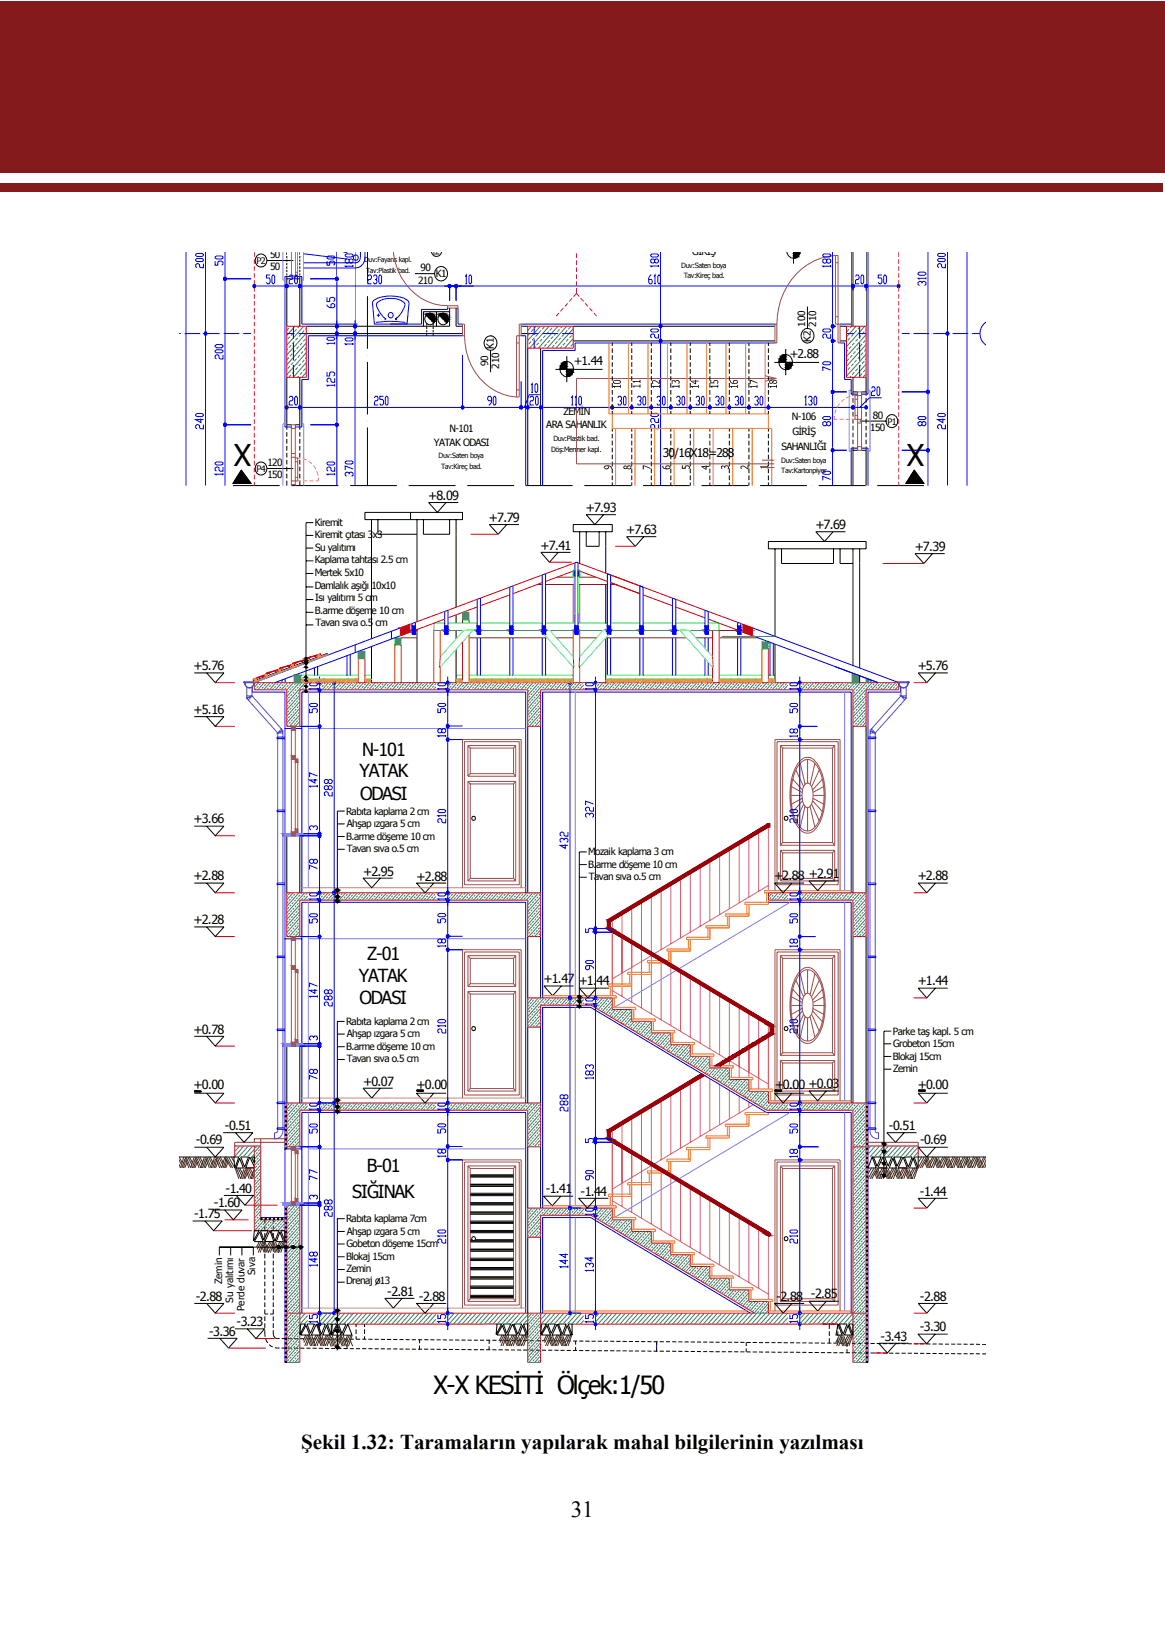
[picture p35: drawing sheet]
<svg xmlns="http://www.w3.org/2000/svg" width="195mm" height="275mm" viewBox="0 0 195 275" stroke-linecap="round" stroke-linejoin="round" font-family="sans-serif">
<defs><g id="words">
<g font-size="5">
<text x="39.2" y="78">X</text>
<text x="151.9" y="78">X</text>
</g>
<text font-size="4.2" x="72.6" y="233.3">X-X KESİTİ Ölçek:1/50</text>
<text font-size="3.9" x="95.6" y="253.9">31</text>
<text font-size="3.5" x="50.4" y="242.5">Şekil 1.32: Taramaların yapılarak mahal bilgilerinin yazılması</text>
<g font-size="3">
<text x="60.2" y="130.1">YATAK</text>
<text x="60.6" y="126.5">N-101</text>
<text x="60.3" y="133.8">ODASI</text>
<text x="61.5" y="160.7">Z-01</text>
<text x="60.1" y="164.4">YATAK</text>
<text x="60.2" y="168.1">ODASI</text>
<text x="61.4" y="196.2">B-01</text>
<text x="59" y="200.6">SIĞINAK</text>
</g>
<g font-size="2.1">
<text x="71.7" y="83.7">+8.09</text>
<text x="81.9" y="87.3">+7.79</text>
<text x="98.1" y="85.7">+7.93</text>
<text x="104.9" y="89.4">+7.63</text>
<text x="136.5" y="88.6">+7.69</text>
<text x="90.5" y="92">+7.41</text>
<text x="153.2" y="92.2">+7.39</text>
<text x="32.4" y="112.2">+5.76</text>
<text x="153.7" y="112.2">+5.76</text>
<text x="32.4" y="119.5">+5.16</text>
<text x="32.4" y="137.8">+3.66</text>
<text x="32.4" y="147.4">+2.88</text>
<text x="60.8" y="146.6">+2.95</text>
<text x="69.8" y="147.4">+2.88</text>
<text x="129.6" y="147.4">+2.88 +2.91</text>
<text x="153.7" y="147.4">+2.88</text>
<text x="32.4" y="154.7">+2.28</text>
<text x="91" y="164.6">+1.47</text>
<text x="96.9" y="164.9">+1.44</text>
<text x="153.7" y="164.9">+1.44</text>
<text x="32.4" y="173">+0.78</text>
<text x="32.4" y="182.3">+0.00</text>
<text x="60.8" y="181.7">+0.07</text>
<text x="69.8" y="182.2">+0.00</text>
<text x="129.7" y="182.2">+0.00 +0.03</text>
<text x="153.7" y="182.2">+0.00</text>
<text x="32.8" y="191.6">-0.69</text>
<text x="37.7" y="189.1">-0.51</text>
<text x="148.9" y="189.1">-0.51</text>
<text x="154.1" y="191.6">-0.69</text>
<text x="32.5" y="203.9">-1.75</text>
<text x="35.8" y="202.1">-1.60</text>
<text x="37.8" y="199.6">-1.40</text>
<text x="91.4" y="199.7">-1.41</text>
<text x="97.2" y="200.1">-1.44</text>
<text x="154.1" y="200.1">-1.44</text>
<text x="32.8" y="217.7">-2.88</text>
<text x="39.6" y="222">-3.23</text>
<text x="64.9" y="216.9">-2.81</text>
<text x="70.1" y="217.7">-2.88</text>
<text x="130" y="217.7">-2.88</text>
<text x="135.8" y="217.3">-2.85</text>
<text x="154.1" y="217.7">-2.88</text>
<text x="35" y="223.6">-3.36</text>
<text x="147.5" y="224.4">-3.43</text>
<text x="154" y="222.8">-3.30</text>
</g>
<g font-size="2">
<text x="132.2" y="59.9">+2.88</text>
<text x="96.1" y="61.2">+1.44</text>
<text x="111" y="76.5">30/16X18=288</text>
</g>
<g font-size="1.7">
<text x="45.2" y="43.2">50</text>
<text x="45.2" y="45.3">50</text>
<text x="70" y="47.5">210</text>
<text x="70.4" y="45.4">90</text>
<text x="73" y="46.4">K1</text>
<text x="115.9" y="42.7">GİRİŞ</text>
<text x="82.7" y="58.4" transform="rotate(-90 82.7 58.4)">K1</text>
<text x="134.8" y="54.7" transform="rotate(-90 134.8 54.7)">100</text>
<text x="135.8" y="57.2" transform="rotate(-90 135.8 57.2)">K2</text>
<text x="136.7" y="54.6" transform="rotate(-90 136.7 54.6)">210</text>
<text x="81.8" y="61.3" transform="rotate(-90 81.8 61.3)">90</text>
<text x="83.6" y="61.7" transform="rotate(-90 83.6 61.7)">210</text>
<text x="91.5" y="71.6">ARA SAHANLIK</text>
<text x="94.4" y="69.5">ZEMİN</text>
<text x="132.6" y="70.2">N-106</text>
<text x="146.2" y="70.1">80</text>
<text x="72.7" y="74.6">YATAK ODASI</text>
<text x="75.2" y="72.3">N-101</text>
<text x="130.9" y="75.3">SAHANLIĞI</text>
<text x="132.7" y="72.8">GİRİŞ</text>
<text x="145.7" y="72.2">150</text>
<text x="44.8" y="78">120</text>
<text x="44.8" y="80.1">150</text>
<text x="52.7" y="88">Kiremit</text>
<text x="52.7" y="94.3">Kaplama tahtası 2.5 cm</text>
<text x="52.7" y="90.1">Kiremit çıtası 3x3</text>
<text x="52.8" y="92.2">Su yalıtımı</text>
<text x="52.7" y="96.4">Mertek 5x10</text>
<text x="52.7" y="98.5">Damlalık aşığı</text>
<text x="52.8" y="100.6">Isı yalıtımı 5 cm</text>
<text x="62.2" y="98.5">10x10</text>
<text x="52.7" y="102.7">B.arme döşeme 10 cm</text>
<text x="52.8" y="104.8">Tavan sıva o.5 cm</text>
<text x="58" y="136.4">Rabıta kaplama 2 cm</text>
<text x="58" y="140.5">B.arme döşeme 10 cm</text>
<text x="58.1" y="142.6">Tavan sıva o.5 cm</text>
<text x="58.1" y="138.5">Ahşap ızgara 5 cm</text>
<text x="98.5" y="143.2">Mozaik kaplama 3 cm</text>
<text x="98.5" y="145.3">B.arme döşeme 10 cm</text>
<text x="98.6" y="147.3">Tavan sıva o.5 cm</text>
<text x="58" y="171.6">Rabıta kaplama 2 cm</text>
<text x="58.1" y="173.6">Ahşap ızgara 5 cm</text>
<text x="149.5" y="173.2">Parke taş kapl. 5 cm</text>
<text x="58" y="175.7">B.arme döşeme 10 cm</text>
<text x="58.1" y="177.8">Tavan sıva o.5 cm</text>
<text x="149.5" y="177.4">Blokaj 15cm</text>
<text x="149.6" y="175.3">Grobeton 15cm</text>
<text x="149.6" y="179.4">Zemin</text>
<text x="58" y="204.6">Rabıta kaplama 7cm</text>
<text x="58" y="208.7">Gobeton döşeme 15cm</text>
<text x="58.1" y="206.6">Ahşap ızgara 5 cm</text>
<text x="37.2" y="215" transform="rotate(-90 37.2 215)">Zemin</text>
<text x="42.8" y="213.5" transform="rotate(-90 42.8 213.5)">Sıva</text>
<text x="58" y="210.8">Blokaj 15cm</text>
<text x="58" y="214.9">Drenaj o13</text>
<text x="58" y="212.9">Zemin</text>
<text x="39.1" y="218.1" transform="rotate(-90 39.1 218.1)">Su yalıtımı</text>
<text x="40.9" y="219.5" transform="rotate(-90 40.9 219.5)">Perde duvar</text>
</g>
<g font-size="1.5">
<text x="42.9" y="44.2">P2</text>
<text x="148.6" y="71.1">P1</text>
<text x="42.9" y="79.1">P4</text>
</g>
<text font-size="1.3" x="73.6" y="42.7" transform="rotate(-90 73.6 42.7)">P</text>
<g font-size="1.2">
<text x="61" y="43.9">Duv:Fayans kapl.</text>
<text x="61.3" y="45.7">Tav:Plastik bad.</text>
<text x="114.1" y="44.8">Duv:Saten boya</text>
<text x="114.5" y="46.6">Tav:Kireç bad.</text>
<text x="73.4" y="76.7">Duv:Saten boya</text>
<text x="92.3" y="75.6">Döş:Mermer kapl.</text>
<text x="92.7" y="73.8">Duv:Plastik bad.</text>
<text x="130.8" y="77.4">Duv:Saten boya</text>
<text x="73.9" y="78.5">Tav:Kireç bad.</text>
<text x="130.8" y="79.2">Tav:Kartonpiyer</text>
</g>
</g></defs>
<g fill="#851a1d">
<path d="M0 .2h195v28.7h-195z"/>
<path d="M0 30.6h194.6v1.5h-194.6z"/>
</g>
<g fill="none" stroke="#f00" stroke-width=".17">
<path d="M42.6 114.3h107.9M42.6 115.5h5.4v6.1h2.2v-6.1h38.2v6.1h2.1v-6.1h52.3v6.1h2.2v-6.1h5.5M48 149.4h42.5v7.4h-2.1v-6.1h-38.2v6.1h-2.2zM128.7 149.4h16.3v7.4h-2.2v-6.1h-14.1M48 184.6h42.5v7.4h-2.1v-6.2h-38.2v6.2h-2.2zM142.8 192h2.2M48 219.8h78.4l-27.4-16.4h-8.5v3.7h-2.1v-4.9h14.1v2h3.3v1.9h3.3v2h3.2v1.9h3.3v2h3.3v1.9h3.2v2h3.3v1.9h3.3v2h16.3M50.2 219.8v-18.1h-2.2v26.3M142.8 219.8v-34h-14.4l-29.4-17.5h-8.5v3.6h-2.1v-4.9h14.1v2h3.3v1.9h3.3v2h3.2v2h3.3v1.9h3.3v1.9h3.2v2h3.3v2h3.3v1.9h16.3v43.4M50.2 221.6v6.4M83.2 221.6h-24.9M88.4 221.6v6.4"/>
<path d="M90.5 221.6v6.4M140.3 221.6h-44.5M142.8 221.6v6.4"/>
</g>
<g fill="none" stroke="#000" stroke-width=".17">
<path d="M48 139.9v9.5M50.2 139.9v9.5M88.4 121.6v27.8M90.5 121.6v27.8M142.8 121.6v27.8M145 121.6v27.8M72.6 147.8l-1.4 1.6-1.5-1.6h5M88.4 156.8v10.2M90.5 156.8v10.2M142.8 156.8v27.8M145 156.8v27.8M48 175.1v9.5"/>
<path d="M50.2 175.1v9.5M88.4 171.9v12.7M90.5 171.9v12.7M94 165l-1.5 1.7-1.4-1.7h5M72.6 183l-1.4 1.6-1.5-1.6h5M88.4 192v10.2M90.5 192v10.2M72.6 218.2l-1.4 1.6-1.5-1.6h5M88.4 207.1v12.7M90.5 207.1v12.7M93.9 200.2l-1.4 1.6-1.5-1.6h5"/>
</g>
<path d="M128.7 150.7v.7h-3.3v1.9h-3.3v2h-3.2v1.9h-3.3v2h-3.3v2M102.5 165.1h3.3M105.8 163.1h3.3M109.1 161.2h2M105.8 198.3h3.3M109.1 196.3h2M128.7 186.2v.4h-3.3v1.9h-3.3v2h-3.2v1.9h-3.3v2h-3.3v1.9h-.2M102.5 200.3h3.3" fill="none" stroke="#ff7e00" stroke-width=".17"/>
<g fill="none" stroke="#cc6565" stroke-width=".17">
<path d="M127 139.4v9.8M128.4 137.8h.5v.6h-.5zM128.4 138l-26.7 16v1.5l27.3 16.3v1l-9.3 5.6M102.5 154.1v1.3M102.5 156v10.7M104.2 153.1v3.3M104.2 157v9.8M105.8 152.1v5.3M105.8 158v9.8M107.4 151.1v7.2M107.4 159v9.7M109.1 150.2v9.1"/>
<path d="M110.7 149.2v9.8M112.3 148.2v9.8M114 147.2v9.8M115.6 146.3v9.7M117.2 145.3v9.8M118.9 144.3v9.8M120.5 143.3v9.8M122.1 142.3v9.8M123.8 141.4v9.7M125.4 140.4v9.8M128.7 149.1v-10.7l-26.5 15.8v1l27.3 16.4v1.5l-8.8 5.3M128.7 148.2l-19.1 11.4"/>
<path d="M102.5 165.8l26.2 15.6M102.5 163.8l6.6-3.8v9.7M110.7 160.9v9.8M112.3 161.9v9.8M114 162.9v9.8M115.6 163.8v9.8M117.2 164.8v9.8M117.5 179.7l-15.8 9.4v1.6l27 16.1M118.9 165.8v9.8M120.5 166.8v9.7M122.1 167.8v10.6M123.8 168.7v11.6"/>
<path d="M125.4 169.7v10.6M127 170.7v11.6M128.7 171.7v10.6M102.5 189.3v1.3M102.5 191.2v10.6M102.5 199l6.6-3.9v9.8M104.2 188.3v3.3M104.2 192.2v9.8M105.8 187.3v5.3M105.8 193.2v9.7M107.4 186.3v7.2M107.4 194.1v9.8"/>
<path d="M109.1 185.4v9.1M110.7 184.4v9.7M110.7 196.1v9.8M112.3 183.4v9.8M112.3 197.1v9.7M114 182.4v9.8M114 198.1v9.7M115.6 181.4v9.8M115.6 199v9.8M117.2 180.5v9.7M118 180l-15.8 9.4v1l26.7 16 .1 .3-.1 .2-.2-.1M118.9 180.5v8.8"/>
<path d="M120.5 181.5v6.8M122.1 182.5v4.8M123.8 183.5v2.8M125.4 184.5v.9M126.2 184.9l-16.6 9.9M102.5 201l26.2 15.6M117.2 200v9.8M118.9 201v9.8M120.5 202v9.7M122.1 202.9v9.8M123.8 203.9v9.8M125.4 204.9v9.8"/>
<path d="M127 205.9v9.7M128.7 206.8v10.7"/>
</g>
<path d="M48.8 139.5h-1.4v.4h1.4M49.4 139.5h1.5v.4h-1.5M48.8 174.7h-1.4v.4h1.4M49.4 174.7h1.5v.4h-1.5M48.8 201.4h-1.4v.3h1.4M49.4 201.4h1.5v.3h-1.5" fill="none" stroke="#7e7eff" stroke-width=".17"/>
<g fill="none" stroke="#9a4c4c" stroke-width=".17">
<path d="M48.8 139.3h.6v.6h-.6zM48.8 121.6h.6v.6h-.6zM48.8 126.5h.6M48.8 122.2v17.1M49.4 138.8h.5v.5h-.5zM49.4 126.5v.6h-.6M49.4 127.1h.5v.5h-.5zM49.4 122.2v4.3M49.4 127.6v11.2M49.9 127.6v11.2M48.8 157.4h.6M48.8 161.6v-4.8h.6v18.3h-.6v-12.8"/>
<path d="M48.8 162.3h1.1v12.2h-1.1M49.4 161.6h-.6v.7M49.4 162.7h.5M49.4 174h.5M49.4 192v.6h-.6M49.4 192.6h.5v.5h-.5zM49.4 192v8.6M49.4 192h-.6v9.1M49.9 192.6v8M48.8 201.1h.6v.6h-.6zM49.4 200.6h.5v.5h-.5z"/>
</g>
<g fill="none" stroke="#00f" stroke-width=".17">
<path d="M42.2 115.8h5.5v23.7M150.8 115.8h-5.4v112.2M47.7 121.9h1.1M47.7 139.9v34.8M49.4 121.9h1.1M50.5 139.5v-23.7h37.5v33.6M50.5 139.9v9.5M47.7 157.1h1.1M49.4 157.1h1.1M128.7 151h13.8v33.6M142.5 149.4v-33.6h-51.6v51.2M47.7 175.1v26.3"/>
<path d="M50.5 174.7v-23.7h37.5v33.6M50.5 175.1v9.5M47.7 192.3h1.1M49.4 192.3h1.1M47.7 201.7v26.3M50.5 201.4v-15.2h37.5v33.6M50.5 201.7v18.1M90.9 202.2v-33.6h8l29.4 17.6h14.2v33.6M90.9 219.8v-16h8l26.8 16"/>
</g>
<path d="M47.4 139.5h1.4z" fill="#7e7eff"/>
<path d="M47.4 139.5h1.4z" fill="none" stroke="#7e7eff" stroke-width=".17"/>
<path d="M49.4 139.5h1.5z" fill="#7e7eff"/>
<path d="M49.4 139.5h1.5z" fill="none" stroke="#7e7eff" stroke-width=".17"/>
<path d="M47.4 139.5l1.4 .4h-1.4z" fill="#7e7eff"/>
<path d="M47.4 139.5l1.4 .4h-1.4z" fill="none" stroke="#7e7eff" stroke-width=".17"/>
<path d="M47.4 139.5h1.4v.4z" fill="#7e7eff"/>
<path d="M47.4 139.5h1.4v.4z" fill="none" stroke="#7e7eff" stroke-width=".17"/>
<path d="M49.4 139.5l1.5 .4h-1.5z" fill="#7e7eff"/>
<path d="M49.4 139.5l1.5 .4h-1.5z" fill="none" stroke="#7e7eff" stroke-width=".17"/>
<path d="M49.4 139.5h1.5v.4z" fill="#7e7eff"/>
<path d="M49.4 139.5h1.5v.4z" fill="none" stroke="#7e7eff" stroke-width=".17"/>
<path d="M47.4 139.9h1.4z" fill="#7e7eff"/>
<path d="M47.4 139.9h1.4z" fill="none" stroke="#7e7eff" stroke-width=".17"/>
<path d="M49.4 139.9h1.5z" fill="#7e7eff"/>
<path d="M49.4 139.9h1.5z" fill="none" stroke="#7e7eff" stroke-width=".17"/>
<path d="M47.4 174.7h1.4z" fill="#7e7eff"/>
<path d="M47.4 174.7h1.4z" fill="none" stroke="#7e7eff" stroke-width=".17"/>
<path d="M49.4 174.7h1.5z" fill="#7e7eff"/>
<path d="M49.4 174.7h1.5z" fill="none" stroke="#7e7eff" stroke-width=".17"/>
<path d="M47.4 174.7l1.4 .4h-1.4z" fill="#7e7eff"/>
<path d="M47.4 174.7l1.4 .4h-1.4z" fill="none" stroke="#7e7eff" stroke-width=".17"/>
<path d="M47.4 174.7h1.4v.4z" fill="#7e7eff"/>
<path d="M47.4 174.7h1.4v.4z" fill="none" stroke="#7e7eff" stroke-width=".17"/>
<path d="M49.4 174.7l1.5 .4h-1.5z" fill="#7e7eff"/>
<path d="M49.4 174.7l1.5 .4h-1.5z" fill="none" stroke="#7e7eff" stroke-width=".17"/>
<path d="M49.4 174.7h1.5v.4z" fill="#7e7eff"/>
<path d="M49.4 174.7h1.5v.4z" fill="none" stroke="#7e7eff" stroke-width=".17"/>
<path d="M47.4 175.1h1.4z" fill="#7e7eff"/>
<path d="M47.4 175.1h1.4z" fill="none" stroke="#7e7eff" stroke-width=".17"/>
<path d="M49.4 175.1h1.5z" fill="#7e7eff"/>
<path d="M49.4 175.1h1.5z" fill="none" stroke="#7e7eff" stroke-width=".17"/>
<path d="M47.4 201.4h1.4z" fill="#7e7eff"/>
<path d="M47.4 201.4h1.4z" fill="none" stroke="#7e7eff" stroke-width=".17"/>
<path d="M49.4 201.4h1.5z" fill="#7e7eff"/>
<path d="M49.4 201.4h1.5z" fill="none" stroke="#7e7eff" stroke-width=".17"/>
<path d="M47.4 201.4l1.4 .3h-1.4z" fill="#7e7eff"/>
<path d="M47.4 201.4l1.4 .3h-1.4z" fill="none" stroke="#7e7eff" stroke-width=".17"/>
<path d="M47.4 201.4h1.4v.3z" fill="#7e7eff"/>
<path d="M47.4 201.4h1.4v.3z" fill="none" stroke="#7e7eff" stroke-width=".17"/>
<path d="M49.4 201.4l1.5 .3h-1.5z" fill="#7e7eff"/>
<path d="M49.4 201.4l1.5 .3h-1.5z" fill="none" stroke="#7e7eff" stroke-width=".17"/>
<path d="M49.4 201.4h1.5v.3z" fill="#7e7eff"/>
<path d="M49.4 201.4h1.5v.3z" fill="none" stroke="#7e7eff" stroke-width=".17"/>
<path d="M47.4 201.7h1.4z" fill="#7e7eff"/>
<path d="M47.4 201.7h1.4z" fill="none" stroke="#7e7eff" stroke-width=".17"/>
<path d="M49.4 201.7h1.5z" fill="#7e7eff"/>
<path d="M49.4 201.7h1.5z" fill="none" stroke="#7e7eff" stroke-width=".17"/>
<path d="M48.8 121.6h.6z" fill="#9a4c4c"/>
<path d="M48.8 121.6h.6z" fill="none" stroke="#9a4c4c" stroke-width=".17"/>
<path d="M48.8 121.6l.6 .6h-.6z" fill="#9a4c4c"/>
<path d="M48.8 121.6l.6 .6h-.6z" fill="none" stroke="#9a4c4c" stroke-width=".17"/>
<path d="M48.8 121.6h.6v.6z" fill="#9a4c4c"/>
<path d="M48.8 121.6h.6v.6z" fill="none" stroke="#9a4c4c" stroke-width=".17"/>
<path d="M48.8 122.2h.6z" fill="#9a4c4c"/>
<path d="M48.8 122.2h.6z" fill="none" stroke="#9a4c4c" stroke-width=".17"/>
<path d="M48.8 126.5h.6z" fill="#9a4c4c"/>
<path d="M48.8 126.5h.6z" fill="none" stroke="#9a4c4c" stroke-width=".17"/>
<path d="M48.8 126.5l.6 .6h-.6z" fill="#9a4c4c"/>
<path d="M48.8 126.5l.6 .6h-.6z" fill="none" stroke="#9a4c4c" stroke-width=".17"/>
<path d="M48.8 126.5h.6v.6z" fill="#9a4c4c"/>
<path d="M48.8 126.5h.6v.6z" fill="none" stroke="#9a4c4c" stroke-width=".17"/>
<path d="M48.8 127.1h.6z" fill="#9a4c4c"/>
<path d="M48.8 127.1h.6z" fill="none" stroke="#9a4c4c" stroke-width=".17"/>
<path d="M49.4 127.1h.5z" fill="#9a4c4c"/>
<path d="M49.4 127.1h.5z" fill="none" stroke="#9a4c4c" stroke-width=".17"/>
<path d="M49.4 127.1l.5 .5h-.5z" fill="#9a4c4c"/>
<path d="M49.4 127.1l.5 .5h-.5z" fill="none" stroke="#9a4c4c" stroke-width=".17"/>
<path d="M49.4 127.1h.5v.5z" fill="#9a4c4c"/>
<path d="M49.4 127.1h.5v.5z" fill="none" stroke="#9a4c4c" stroke-width=".17"/>
<path d="M49.4 127.6h.5z" fill="#9a4c4c"/>
<path d="M49.4 127.6h.5z" fill="none" stroke="#9a4c4c" stroke-width=".17"/>
<path d="M49.4 138.8h.5z" fill="#9a4c4c"/>
<path d="M49.4 138.8h.5z" fill="none" stroke="#9a4c4c" stroke-width=".17"/>
<path d="M49.4 138.8l.5 .5h-.5z" fill="#9a4c4c"/>
<path d="M49.4 138.8l.5 .5h-.5z" fill="none" stroke="#9a4c4c" stroke-width=".17"/>
<path d="M49.4 138.8h.5v.5z" fill="#9a4c4c"/>
<path d="M49.4 138.8h.5v.5z" fill="none" stroke="#9a4c4c" stroke-width=".17"/>
<path d="M48.8 139.3h.6z" fill="#9a4c4c"/>
<path d="M48.8 139.3h.6z" fill="none" stroke="#9a4c4c" stroke-width=".17"/>
<path d="M49.4 139.3h.5z" fill="#9a4c4c"/>
<path d="M49.4 139.3h.5z" fill="none" stroke="#9a4c4c" stroke-width=".17"/>
<path d="M48.8 139.3l.6 .6h-.6z" fill="#9a4c4c"/>
<path d="M48.8 139.3l.6 .6h-.6z" fill="none" stroke="#9a4c4c" stroke-width=".17"/>
<path d="M48.8 139.3h.6v.6z" fill="#9a4c4c"/>
<path d="M48.8 139.3h.6v.6z" fill="none" stroke="#9a4c4c" stroke-width=".17"/>
<path d="M48.8 139.9h.6z" fill="#9a4c4c"/>
<path d="M48.8 139.9h.6z" fill="none" stroke="#9a4c4c" stroke-width=".17"/>
<path d="M48.8 156.8h.6z" fill="#9a4c4c"/>
<path d="M48.8 156.8h.6z" fill="none" stroke="#9a4c4c" stroke-width=".17"/>
<path d="M48.8 156.8l.6 .6h-.6z" fill="#9a4c4c"/>
<path d="M48.8 156.8l.6 .6h-.6z" fill="none" stroke="#9a4c4c" stroke-width=".17"/>
<path d="M48.8 156.8h.6v.6z" fill="#9a4c4c"/>
<path d="M48.8 156.8h.6v.6z" fill="none" stroke="#9a4c4c" stroke-width=".17"/>
<path d="M48.8 157.4h.6z" fill="#9a4c4c"/>
<path d="M48.8 157.4h.6z" fill="none" stroke="#9a4c4c" stroke-width=".17"/>
<path d="M48.8 161.6h.6z" fill="#9a4c4c"/>
<path d="M48.8 161.6h.6z" fill="none" stroke="#9a4c4c" stroke-width=".17"/>
<path d="M48.8 161.6l.6 .7h-.6z" fill="#9a4c4c"/>
<path d="M48.8 161.6l.6 .7h-.6z" fill="none" stroke="#9a4c4c" stroke-width=".17"/>
<path d="M48.8 161.6h.6v.7z" fill="#9a4c4c"/>
<path d="M48.8 161.6h.6v.7z" fill="none" stroke="#9a4c4c" stroke-width=".17"/>
<path d="M48.8 162.3h.6z" fill="#9a4c4c"/>
<path d="M48.8 162.3h.6z" fill="none" stroke="#9a4c4c" stroke-width=".17"/>
<path d="M49.4 162.3h.5z" fill="#9a4c4c"/>
<path d="M49.4 162.3h.5z" fill="none" stroke="#9a4c4c" stroke-width=".17"/>
<path d="M49.4 162.3l.5 .4h-.5z" fill="#9a4c4c"/>
<path d="M49.4 162.3l.5 .4h-.5z" fill="none" stroke="#9a4c4c" stroke-width=".17"/>
<path d="M49.4 162.3h.5v.4z" fill="#9a4c4c"/>
<path d="M49.4 162.3h.5v.4z" fill="none" stroke="#9a4c4c" stroke-width=".17"/>
<path d="M49.4 162.7h.5z" fill="#9a4c4c"/>
<path d="M49.4 162.7h.5z" fill="none" stroke="#9a4c4c" stroke-width=".17"/>
<path d="M49.4 174h.5z" fill="#9a4c4c"/>
<path d="M49.4 174h.5z" fill="none" stroke="#9a4c4c" stroke-width=".17"/>
<path d="M49.4 174l.5 .5h-.5z" fill="#9a4c4c"/>
<path d="M49.4 174l.5 .5h-.5z" fill="none" stroke="#9a4c4c" stroke-width=".17"/>
<path d="M49.4 174h.5v.5z" fill="#9a4c4c"/>
<path d="M49.4 174h.5v.5z" fill="none" stroke="#9a4c4c" stroke-width=".17"/>
<path d="M48.8 174.5h.6z" fill="#9a4c4c"/>
<path d="M48.8 174.5h.6z" fill="none" stroke="#9a4c4c" stroke-width=".17"/>
<path d="M49.4 174.5h.5z" fill="#9a4c4c"/>
<path d="M49.4 174.5h.5z" fill="none" stroke="#9a4c4c" stroke-width=".17"/>
<path d="M48.8 174.5l.6 .6h-.6z" fill="#9a4c4c"/>
<path d="M48.8 174.5l.6 .6h-.6z" fill="none" stroke="#9a4c4c" stroke-width=".17"/>
<path d="M48.8 174.5h.6v.6z" fill="#9a4c4c"/>
<path d="M48.8 174.5h.6v.6z" fill="none" stroke="#9a4c4c" stroke-width=".17"/>
<path d="M48.8 175.1h.6z" fill="#9a4c4c"/>
<path d="M48.8 175.1h.6z" fill="none" stroke="#9a4c4c" stroke-width=".17"/>
<path d="M48.8 192h.6z" fill="#9a4c4c"/>
<path d="M48.8 192h.6z" fill="none" stroke="#9a4c4c" stroke-width=".17"/>
<path d="M48.8 192l.6 .6h-.6z" fill="#9a4c4c"/>
<path d="M48.8 192l.6 .6h-.6z" fill="none" stroke="#9a4c4c" stroke-width=".17"/>
<path d="M48.8 192h.6v.6z" fill="#9a4c4c"/>
<path d="M48.8 192h.6v.6z" fill="none" stroke="#9a4c4c" stroke-width=".17"/>
<path d="M48.8 192.6h.6z" fill="#9a4c4c"/>
<path d="M48.8 192.6h.6z" fill="none" stroke="#9a4c4c" stroke-width=".17"/>
<path d="M49.4 192.6h.5z" fill="#9a4c4c"/>
<path d="M49.4 192.6h.5z" fill="none" stroke="#9a4c4c" stroke-width=".17"/>
<path d="M49.4 192.6l.5 .5h-.5z" fill="#9a4c4c"/>
<path d="M49.4 192.6l.5 .5h-.5z" fill="none" stroke="#9a4c4c" stroke-width=".17"/>
<path d="M49.4 192.6h.5v.5z" fill="#9a4c4c"/>
<path d="M49.4 192.6h.5v.5z" fill="none" stroke="#9a4c4c" stroke-width=".17"/>
<path d="M49.4 193.1h.5z" fill="#9a4c4c"/>
<path d="M49.4 193.1h.5z" fill="none" stroke="#9a4c4c" stroke-width=".17"/>
<path d="M49.4 200.6h.5z" fill="#9a4c4c"/>
<path d="M49.4 200.6h.5z" fill="none" stroke="#9a4c4c" stroke-width=".17"/>
<path d="M49.4 200.6l.5 .5h-.5z" fill="#9a4c4c"/>
<path d="M49.4 200.6l.5 .5h-.5z" fill="none" stroke="#9a4c4c" stroke-width=".17"/>
<path d="M49.4 200.6h.5v.5z" fill="#9a4c4c"/>
<path d="M49.4 200.6h.5v.5z" fill="none" stroke="#9a4c4c" stroke-width=".17"/>
<path d="M48.8 201.1h.6z" fill="#9a4c4c"/>
<path d="M48.8 201.1h.6z" fill="none" stroke="#9a4c4c" stroke-width=".17"/>
<path d="M49.4 201.1h.5z" fill="#9a4c4c"/>
<path d="M49.4 201.1h.5z" fill="none" stroke="#9a4c4c" stroke-width=".17"/>
<path d="M48.8 201.1l.6 .6h-.6z" fill="#9a4c4c"/>
<path d="M48.8 201.1l.6 .6h-.6z" fill="none" stroke="#9a4c4c" stroke-width=".17"/>
<path d="M48.8 201.1h.6v.6z" fill="#9a4c4c"/>
<path d="M48.8 201.1h.6v.6z" fill="none" stroke="#9a4c4c" stroke-width=".17"/>
<path d="M48.8 201.7h.6z" fill="#9a4c4c"/>
<path d="M48.8 201.7h.6z" fill="none" stroke="#9a4c4c" stroke-width=".17"/>
<path d="M132.3 151l-18.6 11.1M113.2 162.4l-10.4 6.2M113.2 197.6l-10.4 6.2M128.7 184.3h13.8M132.3 186.2l-18.6 11.1" fill="none" stroke="#7e7eff" stroke-width=".17"/>
<g fill="none" stroke="#ff7e00" stroke-width=".17">
<path d="M112 159.2v1.6M112.3 159.2v2h-.2M115.3 157.2v1.7M115.6 157.2v2h-3.9v-.3h3.9M118.5 155.3v1.6M118.9 155.3v1.9h-3.9v-.3h3.9M121.8 153.3v1.6M122.1 153.3v2h-3.9v-.4h3.9M125.1 151.4v1.6M125.4 153h-3.9v.3h3.9M128.4 149.4v1.6M128.7 151h-3.9v.4h.6"/>
<path d="M142.5 149.1h-14.5v.3h.7M90.9 166.7h12.3v.3h-.7M102.2 165.1v1.6M102.5 168.6h3.9v.4h-.6M102.8 167v1.6M105.5 163.1v1.6M105.8 164.7h-3.9v.4h3.9M105.8 170.6h3.9v.3h-.6M106.1 169v1.6M108.7 161.2v1.5M109.1 162.7h-4v.4h4M109.1 172.5h3.9v.4h-.7"/>
<path d="M109.4 170.9v1.6M110.5 160.8h-2.1v.4h2.7M111.5 160.8h.8M112.3 174.5h4v.4h-.7M112.7 172.9v1.6M115.6 176.4h3.9v.4h-.6M115.9 174.9v1.5M118.9 178.4h3.9v.3h-.7M119.2 176.8v1.6M122.5 178.7v1.6M105.5 198.3v1.6M105.8 199.9h-3.9v.4h.6"/>
<path d="M108.7 196.3v1.6M109.1 197.9h-4v.4h.7M110.5 196h-2.1v.3h.7M111.5 196h.8M112 194.4v1.6M115.3 192.4v1.6M115.6 194h-3.9v.4h.6M118.5 190.5v1.6M118.9 192.1h-3.9v.3h.6M121.8 188.5v1.6M122.1 190.1h-3.9v.4h.7M122.1 180.3h4v.4h-.7"/>
<path d="M125.1 186.6v1.6M125.4 188.2h-3.9v.3h.6M125.4 182.3h3.9v.4h-.6M125.8 180.7v1.6M128.3 186.2h-3.5v.4h.6M128.7 184.3h13.8M129 182.7v1.6M90.9 201.8h12.3v.4h-.7M102.2 200.3v1.5M102.5 203.8h3.9v.4h-.6M102.8 202.2v1.6M105.8 205.7h3.9v.4h-.6"/>
<path d="M106.1 204.2v1.5M109.1 207.7h3.9v.4h-.7M109.4 206.1v1.6M112.3 209.7h4v.3h-.7M112.7 208.1v1.6M115.6 211.6h3.9v.4h-.6M115.9 210v1.6M118.9 213.6h3.9v.3h-.7M119.2 212v1.6M122.1 215.5h4v.4h-.7M122.5 213.9v1.6M125.4 217.5h3.9v.3h-.6"/>
<path d="M125.8 215.9v1.6M128.7 219.4h13.8M129 217.8v1.6"/>
</g>
<path d="M128.7 149.4v1.3" fill="none" stroke="#f00" stroke-width=".17"/>
<path d="M127.7 173.6l1-.6v.6z" fill="#9a0000"/>
<path d="M127.7 173.6l1-.6v.6z" fill="none" stroke="#9a0000" stroke-width=".17"/>
<path d="M127 174l.7-.4 .4 .4z" fill="#9a0000"/>
<path d="M127 174l.7-.4 .4 .4z" fill="none" stroke="#9a0000" stroke-width=".17"/>
<path d="M127.7 173.6h1l-.6 .4z" fill="#9a0000"/>
<path d="M127.7 173.6h1l-.6 .4z" fill="none" stroke="#9a0000" stroke-width=".17"/>
<path d="M126 174.6l1-.6v.6z" fill="#9a0000"/>
<path d="M126 174.6l1-.6v.6z" fill="none" stroke="#9a0000" stroke-width=".17"/>
<path d="M127 174h1.1l-1.1 .6z" fill="#9a0000"/>
<path d="M127 174h1.1l-1.1 .6z" fill="none" stroke="#9a0000" stroke-width=".17"/>
<path d="M125.4 175l.6-.4 .4 .4z" fill="#9a0000"/>
<path d="M125.4 175l.6-.4 .4 .4z" fill="none" stroke="#9a0000" stroke-width=".17"/>
<path d="M126 174.6h1l-.6 .4z" fill="#9a0000"/>
<path d="M126 174.6h1l-.6 .4z" fill="none" stroke="#9a0000" stroke-width=".17"/>
<path d="M124.4 175.6l1-.6v.6z" fill="#9a0000"/>
<path d="M124.4 175.6l1-.6v.6z" fill="none" stroke="#9a0000" stroke-width=".17"/>
<path d="M125.4 175h1l-1 .6z" fill="#9a0000"/>
<path d="M125.4 175h1l-1 .6z" fill="none" stroke="#9a0000" stroke-width=".17"/>
<path d="M123.8 176l.6-.4 .4 .4z" fill="#9a0000"/>
<path d="M123.8 176l.6-.4 .4 .4z" fill="none" stroke="#9a0000" stroke-width=".17"/>
<path d="M124.4 175.6h1l-.6 .4z" fill="#9a0000"/>
<path d="M124.4 175.6h1l-.6 .4z" fill="none" stroke="#9a0000" stroke-width=".17"/>
<path d="M122.7 176.5l1.1-.5v.5z" fill="#9a0000"/>
<path d="M122.7 176.5l1.1-.5v.5z" fill="none" stroke="#9a0000" stroke-width=".17"/>
<path d="M123.8 176h1l-1 .5z" fill="#9a0000"/>
<path d="M123.8 176h1l-1 .5z" fill="none" stroke="#9a0000" stroke-width=".17"/>
<path d="M122.1 176.9l.6-.4 .5 .4z" fill="#9a0000"/>
<path d="M122.1 176.9l.6-.4 .5 .4z" fill="none" stroke="#9a0000" stroke-width=".17"/>
<path d="M122.7 176.5h1.1l-.6 .4z" fill="#9a0000"/>
<path d="M122.7 176.5h1.1l-.6 .4z" fill="none" stroke="#9a0000" stroke-width=".17"/>
<path d="M121.6 177.2l.5-.3v.3z" fill="#9a0000"/>
<path d="M121.6 177.2l.5-.3v.3z" fill="none" stroke="#9a0000" stroke-width=".17"/>
<path d="M122.1 176.9l.5 .3h-.5z" fill="#9a0000"/>
<path d="M122.1 176.9l.5 .3h-.5z" fill="none" stroke="#9a0000" stroke-width=".17"/>
<path d="M122.1 176.9h1.1l-.6 .3z" fill="#9a0000"/>
<path d="M122.1 176.9h1.1l-.6 .3z" fill="none" stroke="#9a0000" stroke-width=".17"/>
<path d="M121.1 177.5l.5-.3 .5 .3z" fill="#9a0000"/>
<path d="M121.1 177.5l.5-.3 .5 .3z" fill="none" stroke="#9a0000" stroke-width=".17"/>
<path d="M121.6 177.2h.5v.3z" fill="#9a0000"/>
<path d="M121.6 177.2h.5v.3z" fill="none" stroke="#9a0000" stroke-width=".17"/>
<path d="M122.1 177.2h.5l-.5 .3z" fill="#9a0000"/>
<path d="M122.1 177.2h.5l-.5 .3z" fill="none" stroke="#9a0000" stroke-width=".17"/>
<path d="M119.7 178.4l1.4-.9-.4 .9z" fill="#9a0000"/>
<path d="M119.7 178.4l1.4-.9-.4 .9z" fill="none" stroke="#9a0000" stroke-width=".17"/>
<path d="M121.1 177.5h1l-1.4 .9z" fill="#9a0000"/>
<path d="M121.1 177.5h1l-1.4 .9z" fill="none" stroke="#9a0000" stroke-width=".17"/>
<path d="M119.7 178.4h1z" fill="#9a0000"/>
<path d="M119.7 178.4h1z" fill="none" stroke="#9a0000" stroke-width=".17"/>
<path d="M116.9 180l.6-.3 .5 .3z" fill="#9a0000"/>
<path d="M116.9 180l.6-.3 .5 .3z" fill="none" stroke="#9a0000" stroke-width=".17"/>
<path d="M101.7 189.1l15.2-9.1-14.2 9.1z" fill="#9a0000"/>
<path d="M101.7 189.1l15.2-9.1-14.2 9.1z" fill="none" stroke="#9a0000" stroke-width=".17"/>
<path d="M102.7 189.1l14.2-9.1h1.1z" fill="#9a0000"/>
<path d="M102.7 189.1l14.2-9.1h1.1z" fill="none" stroke="#9a0000" stroke-width=".17"/>
<path d="M101.7 189.1l.5 .3h-.5z" fill="#9a0000"/>
<path d="M101.7 189.1l.5 .3h-.5z" fill="none" stroke="#9a0000" stroke-width=".17"/>
<path d="M101.7 189.1h1l-.5 .3z" fill="#9a0000"/>
<path d="M101.7 189.1h1l-.5 .3z" fill="none" stroke="#9a0000" stroke-width=".17"/>
<path d="M101.7 189.4l.5 1h-.5z" fill="#9a0000"/>
<path d="M101.7 189.4l.5 1h-.5z" fill="none" stroke="#9a0000" stroke-width=".17"/>
<path d="M101.7 189.4h.5v1z" fill="#9a0000"/>
<path d="M101.7 189.4h.5v1z" fill="none" stroke="#9a0000" stroke-width=".17"/>
<path d="M101.7 190.4l1 .3h-1z" fill="#9a0000"/>
<path d="M101.7 190.4l1 .3h-1z" fill="none" stroke="#9a0000" stroke-width=".17"/>
<path d="M101.7 190.4h.5l.5 .3z" fill="#9a0000"/>
<path d="M101.7 190.4h.5l.5 .3z" fill="none" stroke="#9a0000" stroke-width=".17"/>
<path d="M101.7 190.7l27.2 15.7h-1z" fill="#9a0000"/>
<path d="M101.7 190.7l27.2 15.7h-1z" fill="none" stroke="#9a0000" stroke-width=".17"/>
<path d="M101.7 190.7h1l26.2 15.7z" fill="#9a0000"/>
<path d="M101.7 190.7h1l26.2 15.7z" fill="none" stroke="#9a0000" stroke-width=".17"/>
<path d="M127.9 206.4l1.1 .1h-.9z" fill="#9a0000"/>
<path d="M127.9 206.4l1.1 .1h-.9z" fill="none" stroke="#9a0000" stroke-width=".17"/>
<path d="M127.9 206.4h1l.1 .1z" fill="#9a0000"/>
<path d="M127.9 206.4h1l.1 .1z" fill="none" stroke="#9a0000" stroke-width=".17"/>
<path d="M128.1 206.5l.9 .2h-.5z" fill="#9a0000"/>
<path d="M128.1 206.5l.9 .2h-.5z" fill="none" stroke="#9a0000" stroke-width=".17"/>
<path d="M128.1 206.5h.9v.2z" fill="#9a0000"/>
<path d="M128.1 206.5h.9v.2z" fill="none" stroke="#9a0000" stroke-width=".17"/>
<path d="M128.5 206.7l.4 .1z" fill="#9a0000"/>
<path d="M128.5 206.7l.4 .1z" fill="none" stroke="#9a0000" stroke-width=".17"/>
<path d="M128.5 206.7h.5l-.1 .1z" fill="#9a0000"/>
<path d="M128.5 206.7h.5l-.1 .1z" fill="none" stroke="#9a0000" stroke-width=".17"/>
<path d="M128.7 206.8h.2z" fill="#9a0000"/>
<path d="M128.7 206.8h.2z" fill="none" stroke="#9a0000" stroke-width=".17"/>
<path d="M127.7 138.4l.7-.4v.4z" fill="#9a0000"/>
<path d="M127.7 138.4l.7-.4v.4z" fill="none" stroke="#9a0000" stroke-width=".17"/>
<path d="M128.4 138.4h.3z" fill="#9a0000"/>
<path d="M128.4 138.4h.3z" fill="none" stroke="#9a0000" stroke-width=".17"/>
<path d="M101.7 154l26-15.6-25 15.6z" fill="#9a0000"/>
<path d="M101.7 154l26-15.6-25 15.6z" fill="none" stroke="#9a0000" stroke-width=".17"/>
<path d="M102.7 154l25-15.6h1z" fill="#9a0000"/>
<path d="M102.7 154l25-15.6h1z" fill="none" stroke="#9a0000" stroke-width=".17"/>
<path d="M101.7 154l.5 .2h-.5z" fill="#9a0000"/>
<path d="M101.7 154l.5 .2h-.5z" fill="none" stroke="#9a0000" stroke-width=".17"/>
<path d="M101.7 154h1l-.5 .2z" fill="#9a0000"/>
<path d="M101.7 154h1l-.5 .2z" fill="none" stroke="#9a0000" stroke-width=".17"/>
<path d="M101.7 154.2l.5 1h-.5z" fill="#9a0000"/>
<path d="M101.7 154.2l.5 1h-.5z" fill="none" stroke="#9a0000" stroke-width=".17"/>
<path d="M101.7 154.2h.5v1z" fill="#9a0000"/>
<path d="M101.7 154.2h.5v1z" fill="none" stroke="#9a0000" stroke-width=".17"/>
<path d="M101.7 155.2l1 .3h-1z" fill="#9a0000"/>
<path d="M101.7 155.2l1 .3h-1z" fill="none" stroke="#9a0000" stroke-width=".17"/>
<path d="M101.7 155.2h.5l.5 .3z" fill="#9a0000"/>
<path d="M101.7 155.2h.5l.5 .3z" fill="none" stroke="#9a0000" stroke-width=".17"/>
<path d="M101.7 155.5l27.8 16.1h-1z" fill="#9a0000"/>
<path d="M101.7 155.5l27.8 16.1h-1z" fill="none" stroke="#9a0000" stroke-width=".17"/>
<path d="M101.7 155.5h1l26.8 16.1z" fill="#9a0000"/>
<path d="M101.7 155.5h1l26.8 16.1z" fill="none" stroke="#9a0000" stroke-width=".17"/>
<path d="M128.5 171.6l1 .2h-.5z" fill="#9a0000"/>
<path d="M128.5 171.6l1 .2h-.5z" fill="none" stroke="#9a0000" stroke-width=".17"/>
<path d="M128.5 171.6h1v.2z" fill="#9a0000"/>
<path d="M128.5 171.6h1v.2z" fill="none" stroke="#9a0000" stroke-width=".17"/>
<path d="M129 171.8l.5 1h-.5z" fill="#9a0000"/>
<path d="M129 171.8l.5 1h-.5z" fill="none" stroke="#9a0000" stroke-width=".17"/>
<path d="M129 171.8h.5v1z" fill="#9a0000"/>
<path d="M129 171.8h.5v1z" fill="none" stroke="#9a0000" stroke-width=".17"/>
<path d="M128.7 173l.3-.2 .5 .2z" fill="#9a0000"/>
<path d="M128.7 173l.3-.2 .5 .2z" fill="none" stroke="#9a0000" stroke-width=".17"/>
<path d="M129 172.8h.5v.2z" fill="#9a0000"/>
<path d="M129 172.8h.5v.2z" fill="none" stroke="#9a0000" stroke-width=".17"/>
<path d="M128.7 173l.8 .1h-.8z" fill="#9a0000"/>
<path d="M128.7 173l.8 .1h-.8z" fill="none" stroke="#9a0000" stroke-width=".17"/>
<path d="M128.7 173h.8v.1z" fill="#9a0000"/>
<path d="M128.7 173h.8v.1z" fill="none" stroke="#9a0000" stroke-width=".17"/>
<path d="M128.7 173.1h.8l-.8 .5z" fill="#9a0000"/>
<path d="M128.5 137.8l-.1 .1M128.6 137.8l-.2 .3M128.7 137.8l-.3 .4M128.9 137.8l-.5 .6M128.9 137.9l-.5 .5M128.9 138.1l-.2 .3M128.9 138.4h.1M128.9 138l-.3 .4M128.9 138.3l-.1 .1M128.7 173.1h.8l-.8 .5z" fill="none" stroke="#9a0000" stroke-width=".17"/>
<path d="M50.5 148.6h37.5M50.5 183.8h37.5M50.5 218.9h37.5" fill="none" stroke="#cc9a65" stroke-width=".17"/>
<path d="M90.9 219.4h34.2" fill="none" stroke="#ff7e00" stroke-width=".17"/>
<g fill="none" stroke="#0f0" stroke-width=".17">
<path d="M96 95.4h.1M96.1 95.4l-.1 .1M96.2 95.4l-.2 .3M96.3 95.5l-.3 .3M96.3 95.7l-.3 .4M96.3 96l-.3 .3M96.3 96.3l-.3 .3M96.3 96.6h-.1M96.3 95.6l-.3 .3M96.3 95.9l-.3 .3M96.3 96.2l-.3 .3M96.3 96.5l-.2 .1"/>
<path d="M96.8 95.4h.1M97 95.4l-.2 .2M97.1 95.4l-.3 .3M97.1 95.6l-.3 .3M97.1 95.9l-.3 .3M97.1 96.2l-.3 .3M97.1 96.5l-.1 .1M97.1 95.8l-.3 .3M97.1 96.1l-.3 .3M97.1 96.4l-.2 .2M60.1 109l-.1 .1M60.2 109l-.2 .2"/>
<path d="M60.3 109l-.3 .4M60.4 109l-.4 .5M60.6 109l-.6 .7M60.7 109l-.7 .7M60.8 109l-.8 .9M60.9 109l-.9 1M61.1 109l-1.1 1.2M61.1 109.1l-1 1.1M61.1 109.4l-.8 .8M61.1 109.6l-.5 .6M61.1 109.9l-.3 .3M61.1 110.2h-.1"/>
<path d="M61.1 109.3l-.9 .9M61.1 109.5l-.6 .7M61.1 109.8l-.4 .4M61.1 110.1l-.1 .1M66.1 106.8h.1M66.3 106.8l-.2 .2M66.4 106.8l-.3 .3M66.5 106.8l-.4 .4M66.6 106.8l-.5 .5M66.8 106.8l-.7 .7M66.8 106.8l-.7 .8M67 106.8l-.9 1"/>
<path d="M67.1 106.8l-1 1.1M67.2 106.9l-.9 1.1M67.2 107.2l-.7 .8M67.2 107.5l-.5 .5M67.2 107.8l-.2 .2M67.2 106.8l-1 1.2M67.2 107.1l-.8 .9M67.2 107.4l-.5 .6M67.2 107.7l-.3 .3M67.2 107.9v.1M77.5 102.5l-.1 .1M77.7 102.5l-.3 .2"/>
<path d="M77.7 102.5l-.3 .3M77.9 102.5l-.5 .5M78 102.5l-.6 .6M78.1 102.5l-.7 .8M78.2 102.5l-.8 .9M78.4 102.5l-1 1.1M78.5 102.5l-1.1 1.2M78.5 102.7l-.9 1M78.5 103l-.6 .7M78.5 103.2l-.4 .5M78.5 103.5l-.1 .2M78.5 102.6l-.9 1.1"/>
<path d="M78.5 102.9l-.7 .8M78.5 103.2l-.5 .5M78.5 103.4l-.2 .3M78.5 103.7h.1M127.6 107.4h.1M127.7 107.4l-.1 .1M127.9 107.4l-.3 .3M128 107.4l-.4 .4M128.1 107.4l-.5 .6M128.2 107.4l-.6 .7M128.3 107.4l-.7 .8M128.4 107.4l-.8 .9"/>
<path d="M128.6 107.4l-1 1.1M128.7 107.4l-1.1 1.2M128.7 107.7l-.9 .9M128.7 107.9l-.6 .7M128.7 108.2l-.4 .4M128.7 108.5l-.1 .1M128.7 107.6l-.9 1M128.7 107.8l-.7 .8M128.7 108.1l-.5 .5M128.7 108.4l-.2 .2M145.1 113.7l-.1 .1M145.2 113.7l-.2 .2"/>
<path d="M145.3 113.7l-.3 .3M145.5 113.7l-.5 .5M145.6 113.7l-.5 .6M145.6 114l-.3 .3M145.6 114.2v.1M145.6 113.9l-.4 .4M145.6 114.1l-.1 .2"/>
</g>
<path d="M49.3 113h1.1z" fill="#0f0"/>
<path d="M49.3 113h1.1z" fill="none" stroke="#0f0" stroke-width=".17"/>
<path d="M142.7 113h1.1z" fill="#0f0"/>
<path d="M142.7 113h1.1z" fill="none" stroke="#0f0" stroke-width=".17"/>
<path d="M49.3 113l1.1 1.3h-1.1z" fill="#0f0"/>
<path d="M49.3 113l1.1 1.3h-1.1z" fill="none" stroke="#0f0" stroke-width=".17"/>
<path d="M49.3 113h1.1v1.3z" fill="#0f0"/>
<path d="M49.3 113h1.1v1.3z" fill="none" stroke="#0f0" stroke-width=".17"/>
<path d="M142.7 113l1.1 1.3h-1.1z" fill="#0f0"/>
<path d="M142.7 113l1.1 1.3h-1.1z" fill="none" stroke="#0f0" stroke-width=".17"/>
<path d="M142.7 113h1.1v1.3z" fill="#0f0"/>
<path d="M142.7 113h1.1v1.3z" fill="none" stroke="#0f0" stroke-width=".17"/>
<path d="M49.3 114.3h1.1z" fill="#0f0"/>
<path d="M49.3 114.3h1.1z" fill="none" stroke="#0f0" stroke-width=".17"/>
<path d="M142.7 114.3h1.1z" fill="#0f0"/>
<g fill="none" stroke="#0f0" stroke-width=".17">
<path d="M96.3 95.4h-.3v1.2h.3M96.8 95.4h.3v1.2h-.3M49.3 114.3v-1.3h1.1v1.3M60 109h1.1v1.2h-1.1zM66.1 106.8h1.1v1.2h-1.1zM77.4 102.5h1.1v1.2h-1.1zM77.6 105.5l1.6-.1v.1h.7M90.8 105.4h-.3v.1M91.4 105.5h.7M101.7 105.5h-.7M102.3 105.4h.2v.1M113.2 105.5h.7v-.1l1.5 .1"/>
<path d="M119.3 104.3h1.1v1.2h-1.1M120.4 113h7.2M127.6 107.4h1.1v1.2h-1.1zM128.7 113h1.1M142.7 114.3h1.1zM145 114.3v-.6h.6v.6"/>
</g>
<path d="M77.4 105.5v.2M127.6 108.6v5.7M128.7 108.6v5.7" fill="none" stroke="#c30" stroke-width=".17"/>
<path d="M90.5 105.5l.3 .4M102.5 105.5l-.2 .4" fill="none" stroke="#0ff" stroke-width=".17"/>
<path d="M78.5 106.8h13.1M101.4 106.8h13.6M116.5 106.8h2.8" fill="none" stroke="#7e3f00" stroke-width=".17"/>
<path d="M129.8 94.3v12.2M130.9 94.3h8.7M142.8 94.3v17.1M144 94.3v17.5M129.8 107.8v6.5M142.8 112.7v.3M144 113.1v1.2" fill="none" stroke="#000" stroke-width=".17"/>
<path d="M96.3 95.4v1.2M96.8 95.4v1.2M139.8 111.6l7.2 2.7" fill="none" stroke="#00f" stroke-width=".17"/>
<path d="M124.5 104.5l1.5 .6h-1.5z" fill="#f00"/>
<path d="M124.5 104.5l1.5 .6h-1.5z" fill="none" stroke="#f00" stroke-width=".17"/>
<path d="M124.5 105.1l1.5 .4h-1.5z" fill="#f00"/>
<path d="M124.5 105.1l1.5 .4h-1.5z" fill="none" stroke="#f00" stroke-width=".17"/>
<path d="M124.5 105.1h1.5v.4z" fill="#f00"/>
<path d="M124.5 105.1h1.5v.4z" fill="none" stroke="#f00" stroke-width=".17"/>
<path d="M124.5 105.5h1.5z" fill="#f00"/>
<path d="M124.5 105.5h1.5z" fill="none" stroke="#f00" stroke-width=".17"/>
<path d="M124.5 105.5h1.5z" fill="#f00"/>
<path d="M124.5 105.5h1.5z" fill="none" stroke="#f00" stroke-width=".17"/>
<path d="M124.5 105.5l1.5 .3h-1.5z" fill="#f00"/>
<path d="M124.5 105.5l1.5 .3h-1.5z" fill="none" stroke="#f00" stroke-width=".17"/>
<path d="M124.5 105.5h1.5v.3z" fill="#f00"/>
<path d="M124.5 105.5h1.5v.3z" fill="none" stroke="#f00" stroke-width=".17"/>
<path d="M124.5 105.8h1.5v.6z" fill="#f00"/>
<path d="M124.5 105.8h1.5v.6z" fill="none" stroke="#f00" stroke-width=".17"/>
<path d="M67.1 105.1l1.5-.6v.6z" fill="#f00"/>
<path d="M67.1 105.1l1.5-.6v.6z" fill="none" stroke="#f00" stroke-width=".17"/>
<path d="M67.1 105.1l1.5 .4h-1.5z" fill="#f00"/>
<path d="M67.1 105.1l1.5 .4h-1.5z" fill="none" stroke="#f00" stroke-width=".17"/>
<path d="M67.1 105.1h1.5v.4z" fill="#f00"/>
<path d="M67.1 105.1h1.5v.4z" fill="none" stroke="#f00" stroke-width=".17"/>
<path d="M67.1 105.5h1.5z" fill="#f00"/>
<path d="M67.1 105.5h1.5z" fill="none" stroke="#f00" stroke-width=".17"/>
<path d="M67.1 105.5h1.5z" fill="#f00"/>
<path d="M67.1 105.5h1.5z" fill="none" stroke="#f00" stroke-width=".17"/>
<path d="M67.1 105.5l1.5 .3h-1.5z" fill="#f00"/>
<path d="M67.1 105.5l1.5 .3h-1.5z" fill="none" stroke="#f00" stroke-width=".17"/>
<path d="M67.1 105.5h1.5v.3z" fill="#f00"/>
<path d="M67.1 105.5h1.5v.3z" fill="none" stroke="#f00" stroke-width=".17"/>
<path d="M67.1 105.8h1.5l-1.5 .6z" fill="#f00"/>
<path d="M67.1 105.8h1.5l-1.5 .6z" fill="none" stroke="#f00" stroke-width=".17"/>
<path d="M65.6 105.7v1.3" fill="none" stroke="#00f" stroke-width=".17"/>
<path d="M96.8 104.3h4.9M102.3 104.3h4.8M107.7 104.3h4.9M113.2 104.3h4.8" fill="none" stroke="#0f0" stroke-width=".17"/>
<path d="M123.5 104.8h.6z" fill="#00f"/>
<path d="M123.5 104.8h.6z" fill="none" stroke="#00f" stroke-width=".17"/>
<path d="M123.5 104.8l.6 .6h-.6z" fill="#00f"/>
<path d="M123.5 104.8l.6 .6h-.6z" fill="none" stroke="#00f" stroke-width=".17"/>
<path d="M123.5 104.8h.6v.6z" fill="#00f"/>
<path d="M123.5 104.8h.6v.6z" fill="none" stroke="#00f" stroke-width=".17"/>
<path d="M123.5 105.4l.4 .1z" fill="#00f"/>
<path d="M123.5 105.4l.4 .1z" fill="none" stroke="#00f" stroke-width=".17"/>
<path d="M123.5 105.4h.6l-.2 .1z" fill="#00f"/>
<path d="M123.5 105.4h.6l-.2 .1z" fill="none" stroke="#00f" stroke-width=".17"/>
<path d="M123.9 105.5l.2-.1z" fill="#00f"/>
<path d="M123.9 105.5l.2-.1z" fill="none" stroke="#00f" stroke-width=".17"/>
<path d="M123.5 105.5h.4z" fill="#00f"/>
<path d="M123.5 105.5h.4z" fill="none" stroke="#00f" stroke-width=".17"/>
<path d="M123.5 105.5h.4z" fill="#00f"/>
<path d="M123.5 105.5h.4z" fill="none" stroke="#00f" stroke-width=".17"/>
<path d="M123.9 105.5h.2z" fill="#00f"/>
<path d="M123.9 105.5h.2z" fill="none" stroke="#00f" stroke-width=".17"/>
<path d="M123.9 105.5h.2z" fill="#00f"/>
<path d="M123.9 105.5h.2z" fill="none" stroke="#00f" stroke-width=".17"/>
<path d="M123.5 105.5h.4l-.4 .2z" fill="#00f"/>
<path d="M123.5 105.5h.4l-.4 .2z" fill="none" stroke="#00f" stroke-width=".17"/>
<path d="M123.5 105.7l.4-.2 .2 .2z" fill="#00f"/>
<path d="M123.5 105.7l.4-.2 .2 .2z" fill="none" stroke="#00f" stroke-width=".17"/>
<path d="M123.9 105.5h.2v.2z" fill="#00f"/>
<path d="M123.9 105.5h.2v.2z" fill="none" stroke="#00f" stroke-width=".17"/>
<path d="M123.5 105.7l.6 .4h-.6z" fill="#00f"/>
<path d="M123.5 105.7l.6 .4h-.6z" fill="none" stroke="#00f" stroke-width=".17"/>
<path d="M123.5 105.7h.6v.4z" fill="#00f"/>
<path d="M123.5 105.7h.6v.4z" fill="none" stroke="#00f" stroke-width=".17"/>
<path d="M123.5 106.1h.6z" fill="#00f"/>
<path d="M123.5 106.1h.6z" fill="none" stroke="#00f" stroke-width=".17"/>
<path d="M118.1 104.8h.5z" fill="#00f"/>
<path d="M118.1 104.8h.5z" fill="none" stroke="#00f" stroke-width=".17"/>
<path d="M118.1 104.8l.5 .6h-.5z" fill="#00f"/>
<path d="M118.1 104.8l.5 .6h-.5z" fill="none" stroke="#00f" stroke-width=".17"/>
<path d="M118.1 104.8h.5v.6z" fill="#00f"/>
<path d="M118.1 104.8h.5v.6z" fill="none" stroke="#00f" stroke-width=".17"/>
<path d="M118.1 105.4l.3 .1z" fill="#00f"/>
<path d="M118.1 105.4l.3 .1z" fill="none" stroke="#00f" stroke-width=".17"/>
<path d="M118.1 105.4h.5l-.2 .1z" fill="#00f"/>
<path d="M118.1 105.4h.5l-.2 .1z" fill="none" stroke="#00f" stroke-width=".17"/>
<path d="M118.4 105.5l.2-.1z" fill="#00f"/>
<path d="M118.4 105.5l.2-.1z" fill="none" stroke="#00f" stroke-width=".17"/>
<path d="M118.1 105.5h.3z" fill="#00f"/>
<path d="M118.1 105.5h.3z" fill="none" stroke="#00f" stroke-width=".17"/>
<path d="M118.1 105.5h.3z" fill="#00f"/>
<path d="M118.1 105.5h.3z" fill="none" stroke="#00f" stroke-width=".17"/>
<path d="M118.4 105.5h.2z" fill="#00f"/>
<path d="M118.4 105.5h.2z" fill="none" stroke="#00f" stroke-width=".17"/>
<path d="M118.4 105.5h.2z" fill="#00f"/>
<path d="M118.4 105.5h.2z" fill="none" stroke="#00f" stroke-width=".17"/>
<path d="M118.1 105.5h.3l-.3 .2z" fill="#00f"/>
<path d="M118.1 105.5h.3l-.3 .2z" fill="none" stroke="#00f" stroke-width=".17"/>
<path d="M118.1 105.7l.3-.2 .2 .2z" fill="#00f"/>
<path d="M118.1 105.7l.3-.2 .2 .2z" fill="none" stroke="#00f" stroke-width=".17"/>
<path d="M118.4 105.5h.2v.2z" fill="#00f"/>
<path d="M118.4 105.5h.2v.2z" fill="none" stroke="#00f" stroke-width=".17"/>
<path d="M118.1 105.7l.5 .4h-.5z" fill="#00f"/>
<path d="M118.1 105.7l.5 .4h-.5z" fill="none" stroke="#00f" stroke-width=".17"/>
<path d="M118.1 105.7h.5v.4z" fill="#00f"/>
<path d="M118.1 105.7h.5v.4z" fill="none" stroke="#00f" stroke-width=".17"/>
<path d="M118.1 106.1h.5z" fill="#00f"/>
<path d="M118.1 106.1h.5z" fill="none" stroke="#00f" stroke-width=".17"/>
<path d="M112.6 104.8h.6z" fill="#00f"/>
<path d="M112.6 104.8h.6z" fill="none" stroke="#00f" stroke-width=".17"/>
<path d="M112.6 104.8l.6 .6h-.6z" fill="#00f"/>
<path d="M112.6 104.8l.6 .6h-.6z" fill="none" stroke="#00f" stroke-width=".17"/>
<path d="M112.6 104.8h.6v.6z" fill="#00f"/>
<path d="M112.6 104.8h.6v.6z" fill="none" stroke="#00f" stroke-width=".17"/>
<path d="M112.6 105.4l.4 .1z" fill="#00f"/>
<path d="M112.6 105.4l.4 .1z" fill="none" stroke="#00f" stroke-width=".17"/>
<path d="M112.6 105.4h.6l-.2 .1z" fill="#00f"/>
<path d="M112.6 105.4h.6l-.2 .1z" fill="none" stroke="#00f" stroke-width=".17"/>
<path d="M113 105.5l.2-.1z" fill="#00f"/>
<path d="M113 105.5l.2-.1z" fill="none" stroke="#00f" stroke-width=".17"/>
<path d="M112.6 105.5h.4z" fill="#00f"/>
<path d="M112.6 105.5h.4z" fill="none" stroke="#00f" stroke-width=".17"/>
<path d="M112.6 105.5h.4z" fill="#00f"/>
<path d="M112.6 105.5h.4z" fill="none" stroke="#00f" stroke-width=".17"/>
<path d="M113 105.5h.2z" fill="#00f"/>
<path d="M113 105.5h.2z" fill="none" stroke="#00f" stroke-width=".17"/>
<path d="M113 105.5h.2z" fill="#00f"/>
<path d="M113 105.5h.2z" fill="none" stroke="#00f" stroke-width=".17"/>
<path d="M112.6 105.5h.4l-.4 .2z" fill="#00f"/>
<path d="M112.6 105.5h.4l-.4 .2z" fill="none" stroke="#00f" stroke-width=".17"/>
<path d="M112.6 105.7l.4-.2 .2 .2z" fill="#00f"/>
<path d="M112.6 105.7l.4-.2 .2 .2z" fill="none" stroke="#00f" stroke-width=".17"/>
<path d="M113 105.5h.2v.2z" fill="#00f"/>
<path d="M113 105.5h.2v.2z" fill="none" stroke="#00f" stroke-width=".17"/>
<path d="M112.6 105.7l.6 .4h-.6z" fill="#00f"/>
<path d="M112.6 105.7l.6 .4h-.6z" fill="none" stroke="#00f" stroke-width=".17"/>
<path d="M112.6 105.7h.6v.4z" fill="#00f"/>
<path d="M112.6 105.7h.6v.4z" fill="none" stroke="#00f" stroke-width=".17"/>
<path d="M112.6 106.1h.6z" fill="#00f"/>
<path d="M112.6 106.1h.6z" fill="none" stroke="#00f" stroke-width=".17"/>
<path d="M107.1 104.8h.6z" fill="#00f"/>
<path d="M107.1 104.8h.6z" fill="none" stroke="#00f" stroke-width=".17"/>
<path d="M107.1 104.8l.6 .6h-.6z" fill="#00f"/>
<path d="M107.1 104.8l.6 .6h-.6z" fill="none" stroke="#00f" stroke-width=".17"/>
<path d="M107.1 104.8h.6v.6z" fill="#00f"/>
<path d="M107.1 104.8h.6v.6z" fill="none" stroke="#00f" stroke-width=".17"/>
<path d="M107.1 105.4l.4 .1z" fill="#00f"/>
<path d="M107.1 105.4l.4 .1z" fill="none" stroke="#00f" stroke-width=".17"/>
<path d="M107.1 105.4h.6l-.2 .1z" fill="#00f"/>
<path d="M107.1 105.4h.6l-.2 .1z" fill="none" stroke="#00f" stroke-width=".17"/>
<path d="M107.5 105.5l.2-.1z" fill="#00f"/>
<path d="M107.5 105.5l.2-.1z" fill="none" stroke="#00f" stroke-width=".17"/>
<path d="M107.1 105.5h.4z" fill="#00f"/>
<path d="M107.1 105.5h.4z" fill="none" stroke="#00f" stroke-width=".17"/>
<path d="M107.1 105.5h.4z" fill="#00f"/>
<path d="M107.1 105.5h.4z" fill="none" stroke="#00f" stroke-width=".17"/>
<path d="M107.5 105.5h.2z" fill="#00f"/>
<path d="M107.5 105.5h.2z" fill="none" stroke="#00f" stroke-width=".17"/>
<path d="M107.5 105.5h.2z" fill="#00f"/>
<path d="M107.5 105.5h.2z" fill="none" stroke="#00f" stroke-width=".17"/>
<path d="M107.1 105.5h.4l-.4 .2z" fill="#00f"/>
<path d="M107.1 105.5h.4l-.4 .2z" fill="none" stroke="#00f" stroke-width=".17"/>
<path d="M107.1 105.7l.4-.2 .2 .2z" fill="#00f"/>
<path d="M107.1 105.7l.4-.2 .2 .2z" fill="none" stroke="#00f" stroke-width=".17"/>
<path d="M107.5 105.5h.2v.2z" fill="#00f"/>
<path d="M107.5 105.5h.2v.2z" fill="none" stroke="#00f" stroke-width=".17"/>
<path d="M107.1 105.7l.6 .4h-.6z" fill="#00f"/>
<path d="M107.1 105.7l.6 .4h-.6z" fill="none" stroke="#00f" stroke-width=".17"/>
<path d="M107.1 105.7h.6v.4z" fill="#00f"/>
<path d="M107.1 105.7h.6v.4z" fill="none" stroke="#00f" stroke-width=".17"/>
<path d="M107.1 106.1h.6z" fill="#00f"/>
<path d="M107.1 106.1h.6z" fill="none" stroke="#00f" stroke-width=".17"/>
<path d="M101.7 104.8h.6z" fill="#00f"/>
<path d="M101.7 104.8h.6z" fill="none" stroke="#00f" stroke-width=".17"/>
<path d="M101.7 104.8l.6 .6h-.6z" fill="#00f"/>
<path d="M101.7 104.8l.6 .6h-.6z" fill="none" stroke="#00f" stroke-width=".17"/>
<path d="M101.7 104.8h.6v.6z" fill="#00f"/>
<path d="M101.7 104.8h.6v.6z" fill="none" stroke="#00f" stroke-width=".17"/>
<path d="M101.7 105.4l.4 .1z" fill="#00f"/>
<path d="M101.7 105.4l.4 .1z" fill="none" stroke="#00f" stroke-width=".17"/>
<path d="M101.7 105.4h.6l-.2 .1z" fill="#00f"/>
<path d="M101.7 105.4h.6l-.2 .1z" fill="none" stroke="#00f" stroke-width=".17"/>
<path d="M102.1 105.5l.2-.1z" fill="#00f"/>
<path d="M102.1 105.5l.2-.1z" fill="none" stroke="#00f" stroke-width=".17"/>
<path d="M101.7 105.5h.4z" fill="#00f"/>
<path d="M101.7 105.5h.4z" fill="none" stroke="#00f" stroke-width=".17"/>
<path d="M101.7 105.5h.4z" fill="#00f"/>
<path d="M101.7 105.5h.4z" fill="none" stroke="#00f" stroke-width=".17"/>
<path d="M102.1 105.5h.2z" fill="#00f"/>
<path d="M102.1 105.5h.2z" fill="none" stroke="#00f" stroke-width=".17"/>
<path d="M102.1 105.5h.2z" fill="#00f"/>
<path d="M102.1 105.5h.2z" fill="none" stroke="#00f" stroke-width=".17"/>
<path d="M101.7 105.5h.4l-.4 .2z" fill="#00f"/>
<path d="M101.7 105.5h.4l-.4 .2z" fill="none" stroke="#00f" stroke-width=".17"/>
<path d="M101.7 105.7l.4-.2 .2 .2z" fill="#00f"/>
<path d="M101.7 105.7l.4-.2 .2 .2z" fill="none" stroke="#00f" stroke-width=".17"/>
<path d="M102.1 105.5h.2v.2z" fill="#00f"/>
<path d="M102.1 105.5h.2v.2z" fill="none" stroke="#00f" stroke-width=".17"/>
<path d="M101.7 105.7l.6 .4h-.6z" fill="#00f"/>
<path d="M101.7 105.7l.6 .4h-.6z" fill="none" stroke="#00f" stroke-width=".17"/>
<path d="M101.7 105.7h.6v.4z" fill="#00f"/>
<path d="M101.7 105.7h.6v.4z" fill="none" stroke="#00f" stroke-width=".17"/>
<path d="M101.7 106.1h.6z" fill="#00f"/>
<path d="M101.7 106.1h.6z" fill="none" stroke="#00f" stroke-width=".17"/>
<path d="M97.1 105.5h3.9M102.5 105.5h4.6M107.7 105.5h4.9M115.4 105.5h2.6" fill="none" stroke="#0f0" stroke-width=".17"/>
<path d="M96.3 104.8h.5z" fill="#00f"/>
<path d="M96.3 104.8h.5z" fill="none" stroke="#00f" stroke-width=".17"/>
<path d="M96.3 104.8l.5 .6h-.5z" fill="#00f"/>
<path d="M96.3 104.8l.5 .6h-.5z" fill="none" stroke="#00f" stroke-width=".17"/>
<path d="M96.3 104.8h.5v.6z" fill="#00f"/>
<path d="M96.3 104.8h.5v.6z" fill="none" stroke="#00f" stroke-width=".17"/>
<path d="M96.3 105.4l.3 .1z" fill="#00f"/>
<path d="M96.3 105.4l.3 .1z" fill="none" stroke="#00f" stroke-width=".17"/>
<path d="M96.3 105.4h.5l-.2 .1z" fill="#00f"/>
<path d="M96.3 105.4h.5l-.2 .1z" fill="none" stroke="#00f" stroke-width=".17"/>
<path d="M96.6 105.5l.2-.1z" fill="#00f"/>
<path d="M96.6 105.5l.2-.1z" fill="none" stroke="#00f" stroke-width=".17"/>
<path d="M96.3 105.5h.3z" fill="#00f"/>
<path d="M96.3 105.5h.3z" fill="none" stroke="#00f" stroke-width=".17"/>
<path d="M96.3 105.5h.3z" fill="#00f"/>
<path d="M96.3 105.5h.3z" fill="none" stroke="#00f" stroke-width=".17"/>
<path d="M96.6 105.5h.2z" fill="#00f"/>
<path d="M96.6 105.5h.2z" fill="none" stroke="#00f" stroke-width=".17"/>
<path d="M96.6 105.5h.2z" fill="#00f"/>
<path d="M96.6 105.5h.2z" fill="none" stroke="#00f" stroke-width=".17"/>
<path d="M96.3 105.5h.3l-.3 .2z" fill="#00f"/>
<path d="M96.3 105.5h.3l-.3 .2z" fill="none" stroke="#00f" stroke-width=".17"/>
<path d="M96.3 105.7l.3-.2 .2 .2z" fill="#00f"/>
<path d="M96.3 105.7l.3-.2 .2 .2z" fill="none" stroke="#00f" stroke-width=".17"/>
<path d="M96.6 105.5h.2v.2z" fill="#00f"/>
<path d="M96.6 105.5h.2v.2z" fill="none" stroke="#00f" stroke-width=".17"/>
<path d="M96.3 105.7l.5 .4h-.5z" fill="#00f"/>
<path d="M96.3 105.7l.5 .4h-.5z" fill="none" stroke="#00f" stroke-width=".17"/>
<path d="M96.3 105.7h.5v.4z" fill="#00f"/>
<path d="M96.3 105.7h.5v.4z" fill="none" stroke="#00f" stroke-width=".17"/>
<path d="M96.3 106.1h.5z" fill="#00f"/>
<path d="M96.3 106.1h.5z" fill="none" stroke="#00f" stroke-width=".17"/>
<path d="M90.8 104.8h.6z" fill="#00f"/>
<path d="M90.8 104.8h.6z" fill="none" stroke="#00f" stroke-width=".17"/>
<path d="M90.8 104.8l.6 .6h-.6z" fill="#00f"/>
<path d="M90.8 104.8l.6 .6h-.6z" fill="none" stroke="#00f" stroke-width=".17"/>
<path d="M90.8 104.8h.6v.6z" fill="#00f"/>
<path d="M90.8 104.8h.6v.6z" fill="none" stroke="#00f" stroke-width=".17"/>
<path d="M90.8 105.4l.4 .1z" fill="#00f"/>
<path d="M90.8 105.4l.4 .1z" fill="none" stroke="#00f" stroke-width=".17"/>
<path d="M90.8 105.4h.6l-.2 .1z" fill="#00f"/>
<path d="M90.8 105.4h.6l-.2 .1z" fill="none" stroke="#00f" stroke-width=".17"/>
<path d="M91.2 105.5l.2-.1z" fill="#00f"/>
<path d="M91.2 105.5l.2-.1z" fill="none" stroke="#00f" stroke-width=".17"/>
<path d="M90.8 105.5h.4z" fill="#00f"/>
<path d="M90.8 105.5h.4z" fill="none" stroke="#00f" stroke-width=".17"/>
<path d="M90.8 105.5h.4z" fill="#00f"/>
<path d="M90.8 105.5h.4z" fill="none" stroke="#00f" stroke-width=".17"/>
<path d="M91.2 105.5h.2z" fill="#00f"/>
<path d="M91.2 105.5h.2z" fill="none" stroke="#00f" stroke-width=".17"/>
<path d="M91.2 105.5h.2z" fill="#00f"/>
<path d="M91.2 105.5h.2z" fill="none" stroke="#00f" stroke-width=".17"/>
<path d="M90.8 105.5h.4l-.4 .2z" fill="#00f"/>
<path d="M90.8 105.5h.4l-.4 .2z" fill="none" stroke="#00f" stroke-width=".17"/>
<path d="M90.8 105.7l.4-.2 .2 .2z" fill="#00f"/>
<path d="M90.8 105.7l.4-.2 .2 .2z" fill="none" stroke="#00f" stroke-width=".17"/>
<path d="M91.2 105.5h.2v.2z" fill="#00f"/>
<path d="M91.2 105.5h.2v.2z" fill="none" stroke="#00f" stroke-width=".17"/>
<path d="M90.8 105.7l.6 .4h-.6z" fill="#00f"/>
<path d="M90.8 105.7l.6 .4h-.6z" fill="none" stroke="#00f" stroke-width=".17"/>
<path d="M90.8 105.7h.6v.4z" fill="#00f"/>
<path d="M90.8 105.7h.6v.4z" fill="none" stroke="#00f" stroke-width=".17"/>
<path d="M90.8 106.1h.6z" fill="#00f"/>
<path d="M90.8 106.1h.6z" fill="none" stroke="#00f" stroke-width=".17"/>
<path d="M85.4 104.8h.5z" fill="#00f"/>
<path d="M85.4 104.8h.5z" fill="none" stroke="#00f" stroke-width=".17"/>
<path d="M85.4 104.8l.5 .6h-.5z" fill="#00f"/>
<path d="M85.4 104.8l.5 .6h-.5z" fill="none" stroke="#00f" stroke-width=".17"/>
<path d="M85.4 104.8h.5v.6z" fill="#00f"/>
<path d="M85.4 104.8h.5v.6z" fill="none" stroke="#00f" stroke-width=".17"/>
<path d="M85.4 105.4l.3 .1z" fill="#00f"/>
<path d="M85.4 105.4l.3 .1z" fill="none" stroke="#00f" stroke-width=".17"/>
<path d="M85.4 105.4h.5l-.2 .1z" fill="#00f"/>
<path d="M85.4 105.4h.5l-.2 .1z" fill="none" stroke="#00f" stroke-width=".17"/>
<path d="M85.7 105.5l.2-.1z" fill="#00f"/>
<path d="M85.7 105.5l.2-.1z" fill="none" stroke="#00f" stroke-width=".17"/>
<path d="M85.4 105.5h.3z" fill="#00f"/>
<path d="M85.4 105.5h.3z" fill="none" stroke="#00f" stroke-width=".17"/>
<path d="M85.4 105.5h.3z" fill="#00f"/>
<path d="M85.4 105.5h.3z" fill="none" stroke="#00f" stroke-width=".17"/>
<path d="M85.7 105.5h.2z" fill="#00f"/>
<path d="M85.7 105.5h.2z" fill="none" stroke="#00f" stroke-width=".17"/>
<path d="M85.7 105.5h.2z" fill="#00f"/>
<path d="M85.7 105.5h.2z" fill="none" stroke="#00f" stroke-width=".17"/>
<path d="M85.4 105.5h.3l-.3 .2z" fill="#00f"/>
<path d="M85.4 105.5h.3l-.3 .2z" fill="none" stroke="#00f" stroke-width=".17"/>
<path d="M85.4 105.7l.3-.2 .2 .2z" fill="#00f"/>
<path d="M85.4 105.7l.3-.2 .2 .2z" fill="none" stroke="#00f" stroke-width=".17"/>
<path d="M85.7 105.5h.2v.2z" fill="#00f"/>
<path d="M85.7 105.5h.2v.2z" fill="none" stroke="#00f" stroke-width=".17"/>
<path d="M85.4 105.7l.5 .4h-.5z" fill="#00f"/>
<path d="M85.4 105.7l.5 .4h-.5z" fill="none" stroke="#00f" stroke-width=".17"/>
<path d="M85.4 105.7h.5v.4z" fill="#00f"/>
<path d="M85.4 105.7h.5v.4z" fill="none" stroke="#00f" stroke-width=".17"/>
<path d="M85.4 106.1h.5z" fill="#00f"/>
<path d="M85.4 106.1h.5z" fill="none" stroke="#00f" stroke-width=".17"/>
<path d="M79.9 104.8h.6z" fill="#00f"/>
<path d="M79.9 104.8h.6z" fill="none" stroke="#00f" stroke-width=".17"/>
<path d="M79.9 104.8l.6 .6h-.6z" fill="#00f"/>
<path d="M79.9 104.8l.6 .6h-.6z" fill="none" stroke="#00f" stroke-width=".17"/>
<path d="M79.9 104.8h.6v.6z" fill="#00f"/>
<path d="M79.9 104.8h.6v.6z" fill="none" stroke="#00f" stroke-width=".17"/>
<path d="M79.9 105.4l.4 .1z" fill="#00f"/>
<path d="M79.9 105.4l.4 .1z" fill="none" stroke="#00f" stroke-width=".17"/>
<path d="M79.9 105.4h.6l-.2 .1z" fill="#00f"/>
<path d="M79.9 105.4h.6l-.2 .1z" fill="none" stroke="#00f" stroke-width=".17"/>
<path d="M80.3 105.5l.2-.1z" fill="#00f"/>
<path d="M80.3 105.5l.2-.1z" fill="none" stroke="#00f" stroke-width=".17"/>
<path d="M79.9 105.5h.4z" fill="#00f"/>
<path d="M79.9 105.5h.4z" fill="none" stroke="#00f" stroke-width=".17"/>
<path d="M79.9 105.5h.4z" fill="#00f"/>
<path d="M79.9 105.5h.4z" fill="none" stroke="#00f" stroke-width=".17"/>
<path d="M80.3 105.5h.2z" fill="#00f"/>
<path d="M80.3 105.5h.2z" fill="none" stroke="#00f" stroke-width=".17"/>
<path d="M80.3 105.5h.2z" fill="#00f"/>
<path d="M80.3 105.5h.2z" fill="none" stroke="#00f" stroke-width=".17"/>
<path d="M79.9 105.5h.4l-.4 .2z" fill="#00f"/>
<path d="M79.9 105.5h.4l-.4 .2z" fill="none" stroke="#00f" stroke-width=".17"/>
<path d="M79.9 105.7l.4-.2 .2 .2z" fill="#00f"/>
<path d="M79.9 105.7l.4-.2 .2 .2z" fill="none" stroke="#00f" stroke-width=".17"/>
<path d="M80.3 105.5h.2v.2z" fill="#00f"/>
<path d="M80.3 105.5h.2v.2z" fill="none" stroke="#00f" stroke-width=".17"/>
<path d="M79.9 105.7l.6 .4h-.6z" fill="#00f"/>
<path d="M79.9 105.7l.6 .4h-.6z" fill="none" stroke="#00f" stroke-width=".17"/>
<path d="M79.9 105.7h.6v.4z" fill="#00f"/>
<path d="M79.9 105.7h.6v.4z" fill="none" stroke="#00f" stroke-width=".17"/>
<path d="M79.9 106.1h.6z" fill="#00f"/>
<path d="M79.9 106.1h.6z" fill="none" stroke="#00f" stroke-width=".17"/>
<path d="M74.5 104.8h.5z" fill="#00f"/>
<path d="M74.5 104.8h.5z" fill="none" stroke="#00f" stroke-width=".17"/>
<path d="M74.5 104.8l.5 .6h-.5z" fill="#00f"/>
<path d="M74.5 104.8l.5 .6h-.5z" fill="none" stroke="#00f" stroke-width=".17"/>
<path d="M74.5 104.8h.5v.6z" fill="#00f"/>
<path d="M74.5 104.8h.5v.6z" fill="none" stroke="#00f" stroke-width=".17"/>
<path d="M74.5 105.4l.3 .1z" fill="#00f"/>
<path d="M74.5 105.4l.3 .1z" fill="none" stroke="#00f" stroke-width=".17"/>
<path d="M74.5 105.4h.5l-.2 .1z" fill="#00f"/>
<path d="M74.5 105.4h.5l-.2 .1z" fill="none" stroke="#00f" stroke-width=".17"/>
<path d="M74.8 105.5l.2-.1z" fill="#00f"/>
<path d="M74.8 105.5l.2-.1z" fill="none" stroke="#00f" stroke-width=".17"/>
<path d="M74.5 105.5h.3z" fill="#00f"/>
<path d="M74.5 105.5h.3z" fill="none" stroke="#00f" stroke-width=".17"/>
<path d="M74.5 105.5h.3z" fill="#00f"/>
<path d="M74.5 105.5h.3z" fill="none" stroke="#00f" stroke-width=".17"/>
<path d="M74.8 105.5h.2z" fill="#00f"/>
<path d="M74.8 105.5h.2z" fill="none" stroke="#00f" stroke-width=".17"/>
<path d="M74.8 105.5h.2z" fill="#00f"/>
<path d="M74.8 105.5h.2z" fill="none" stroke="#00f" stroke-width=".17"/>
<path d="M74.5 105.5h.3l-.3 .2z" fill="#00f"/>
<path d="M74.5 105.5h.3l-.3 .2z" fill="none" stroke="#00f" stroke-width=".17"/>
<path d="M74.5 105.7l.3-.2 .2 .2z" fill="#00f"/>
<path d="M74.5 105.7l.3-.2 .2 .2z" fill="none" stroke="#00f" stroke-width=".17"/>
<path d="M74.8 105.5h.2v.2z" fill="#00f"/>
<path d="M74.8 105.5h.2v.2z" fill="none" stroke="#00f" stroke-width=".17"/>
<path d="M74.5 105.7l.5 .4h-.5z" fill="#00f"/>
<path d="M74.5 105.7l.5 .4h-.5z" fill="none" stroke="#00f" stroke-width=".17"/>
<path d="M74.5 105.7h.5v.4z" fill="#00f"/>
<path d="M74.5 105.7h.5v.4z" fill="none" stroke="#00f" stroke-width=".17"/>
<path d="M74.5 106.1h.5z" fill="#00f"/>
<path d="M74.5 106.1h.5z" fill="none" stroke="#00f" stroke-width=".17"/>
<path d="M69 104.8h.6z" fill="#00f"/>
<path d="M69 104.8h.6z" fill="none" stroke="#00f" stroke-width=".17"/>
<path d="M69 104.8l.6 .6h-.6z" fill="#00f"/>
<path d="M69 104.8l.6 .6h-.6z" fill="none" stroke="#00f" stroke-width=".17"/>
<path d="M69 104.8h.6v.6z" fill="#00f"/>
<path d="M69 104.8h.6v.6z" fill="none" stroke="#00f" stroke-width=".17"/>
<path d="M69 105.4l.4 .1z" fill="#00f"/>
<path d="M69 105.4l.4 .1z" fill="none" stroke="#00f" stroke-width=".17"/>
<path d="M69 105.4h.6l-.2 .1z" fill="#00f"/>
<path d="M69 105.4h.6l-.2 .1z" fill="none" stroke="#00f" stroke-width=".17"/>
<path d="M69.4 105.5l.2-.1z" fill="#00f"/>
<path d="M69.4 105.5l.2-.1z" fill="none" stroke="#00f" stroke-width=".17"/>
<path d="M69 105.5h.4z" fill="#00f"/>
<path d="M69 105.5h.4z" fill="none" stroke="#00f" stroke-width=".17"/>
<path d="M69 105.5h.4z" fill="#00f"/>
<path d="M69 105.5h.4z" fill="none" stroke="#00f" stroke-width=".17"/>
<path d="M69.4 105.5h.2z" fill="#00f"/>
<path d="M69.4 105.5h.2z" fill="none" stroke="#00f" stroke-width=".17"/>
<path d="M69.4 105.5h.2z" fill="#00f"/>
<path d="M69.4 105.5h.2z" fill="none" stroke="#00f" stroke-width=".17"/>
<path d="M69 105.5h.4l-.4 .2z" fill="#00f"/>
<path d="M69 105.5h.4l-.4 .2z" fill="none" stroke="#00f" stroke-width=".17"/>
<path d="M69 105.7l.4-.2 .2 .2z" fill="#00f"/>
<path d="M69 105.7l.4-.2 .2 .2z" fill="none" stroke="#00f" stroke-width=".17"/>
<path d="M69.4 105.5h.2v.2z" fill="#00f"/>
<path d="M69.4 105.5h.2v.2z" fill="none" stroke="#00f" stroke-width=".17"/>
<path d="M69 105.7l.6 .4h-.6z" fill="#00f"/>
<path d="M69 105.7l.6 .4h-.6z" fill="none" stroke="#00f" stroke-width=".17"/>
<path d="M69 105.7h.6v.4z" fill="#00f"/>
<path d="M69 105.7h.6v.4z" fill="none" stroke="#00f" stroke-width=".17"/>
<path d="M69 106.1h.6z" fill="#00f"/>
<g fill="none" stroke="#00f" stroke-width=".17">
<path d="M85.4 98.3l.5-.2v8h-.5zM90.8 96.2l.6-.2v10.1h-.6zM96.3 94.2l.2-.1 .3 .1v11.9h-.5zM101.7 96l.6 .2v9.9h-.6zM107.1 98.1l.6 .2v7.8h-.6zM42.2 115v.8M47.2 113.8v.5M47.8 113.6v.7M52.7 111.8v1.2M53.2 111.6v1.4M58.1 109.7v3.3M58.7 109.5v3.5"/>
<path d="M59.5 107.9v1.3M65.6 105.7v1.3M67.1 106.4l-21.1 7.9M67.1 105.1l-24.5 9.2M69 104.8h.6M69 104.4l.6-.2v1.9h-.6zM69 106.1h.6zM74.5 102.3l.5-.2v4h-.5zM74.5 104.8h.5M79.9 104.8h.6M79.9 100.3l.6-.2v6h-.6zM79.9 106.8v6.2"/>
<path d="M80.5 106.8v6.2M85.4 104.8h.5M85.4 106.8v6.2M85.9 106.8v6.2M90.8 104.8h.6M90.8 106.8v6.2M91.4 106.8v6.2M96.3 104.8h.5M101.7 104.8h.6M101.7 106.8v6.2M102.3 106.8v6.2M107.1 104.8h.6"/>
<path d="M107.1 106.8v6.2M107.7 106.8v6.2M112.6 104.8h.6M112.6 100.1l.6 .2v5.8h-.6zM112.6 106.8v6.2M113.2 106.8v6.2M118 104.8h.6M118 102.1l.6 .2v3.8h-.6zM118 106.8v1.7M118 110.2v2.8M118.6 106.8v2.3M118.6 110.8v2.2"/>
<path d="M123.5 104.2l.6 .2v1.7h-.6zM123.5 104.8h.6M123.5 106.8v6.2M124.1 106.8v6.2M126 105.1l24.5 9.2M126 106.4l21 7.9M128.9 107.5v5.5M129.5 107.7v5.3M145.3 113.6v.1M145.8 113.8v.5M150.8 115v.8M53.5 218.8v.5"/>
<path d="M53.5 219.8v1.8M53.5 222.1v.5"/>
</g>
<g fill="none" stroke="#000" stroke-width=".17">
<path d="M62.2 89.4v17.5M63.3 89.4h6.5v14.7M76.4 89.4v12.2M84.9 87.8l-1.5 1.6-1.5-1.6h5M93.5 92.5l-1.5 1.6-1.4-1.6h4.9M97.1 91.4v2.9M98.2 91.4h2.1M101.4 91.4v4.5M101.4 97.8v6.5M107.8 89.8l-1.4 1.6-1.5-1.6h5M156.1 92.7l-1.4 1.6-1.5-1.6h5M32.5 112.6h5l-1.5 1.7-1.4-1.7"/>
<path d="M32.5 119.9h5l-1.5 1.7-1.4-1.7M62.2 108.2v6.1M69.8 105.4v8.9M76.4 102.9v1.4M76.4 105.5v1.5M76.4 108.7v5.6M101.4 106.8v7.5M156.7 112.6l-1.5 1.7-1.4-1.7h4.9M32.5 138.3h5l-1.5 1.6-1.4-1.6M32.5 147.8h5l-1.5 1.6-1.4-1.6M32.5 155.1h5l-1.5 1.7-1.4-1.7M63.7 147l-1.4 1.6-1.5-1.6h5"/>
<path d="M138.4 147.4l-1.5 1.7-1.4-1.7h4.9M156.7 147.8l-1.5 1.6-1.4-1.6h4.9M32.5 173.5h5l-1.5 1.6-1.4-1.6M156.7 165.4l-1.5 1.6-1.4-1.6h4.9M30 193.7h9.3M32.5 183h5l-1.5 1.6-1.4-1.6M32.5 192h5l-1.5 1.7-1.4-1.7M32.6 182.6h1.1zM32.6 182.6l1.1 .1h-1.1zM32.6 182.6h1.1v.1zM32.6 182.7h1.1zM32.6 182.6h1.1v.1h-1.1z"/>
<path d="M37.4 189.6h4.9l-1.4 1.6-1.5-1.6M63.7 182.1l-1.4 1.7-1.5-1.7h5M69.8 182.5h1.1zM69.8 182.5l1.1 .1h-1.1zM69.8 182.5h1.1v.1zM69.8 182.6h1.1zM69.8 182.5h1.1v.1h-1.1zM138.4 182.6l-1.5 1.7-1.4-1.7h4.9M151.4 189.6l-1.4 1.6-1.5-1.6h5M153.8 193.7h11.3M153.8 182.5h1.1zM153.8 182.5l1.1 .1h-1.1z"/>
<path d="M153.8 182.5h1.1v.1zM153.8 182.6h1.1zM153.8 182.5h1.1v.1h-1.1zM156.7 183l-1.5 1.6-1.4-1.6h4.9M156.7 192l-1.5 1.7-1.4-1.7h4.9M32.3 204.4h4.9l-1.4 1.6-1.5-1.6M32.5 218.2h5l-1.5 1.6-1.4-1.6M35.6 202.5h4.9l-1.4 1.7-1.5-1.7M37.5 200.1h5l-1.5 1.6-1.4-1.6M67.3 217.3l-1.4 1.6-1.5-1.6h5M131.1 211.4h.1M138.4 217.8l-1.5 1.6-1.4-1.6h4.9"/>
<path d="M156.7 200.6l-1.5 1.6-1.4-1.6h4.9M156.7 218.2l-1.5 1.6-1.4-1.6h4.9"/>
<circle cx="79.3" cy="136.9" r=".34"/>
<circle cx="131.6" cy="136.9" r=".34"/>
<circle cx="79.3" cy="172.1" r=".34"/>
<circle cx="131.6" cy="172.1" r=".34"/>
<circle cx="79.3" cy="207.3" r=".34"/>
<circle cx="131.6" cy="207.3" r=".34"/>
</g>
<g fill="none" stroke="#c30" stroke-width=".17">
<path d="M96 97.8v6.5M97.1 97.8v6.5M60 110.2v4.1M61.1 110.2v4.1M66.1 108v6.3M67.2 108v6.3M72.6 105.5v8.8M73.7 105.5l-.1 6.2h.1v2.6M77.4 103.7v.6M77.4 107.5v6.8M78.5 103.7v.6M78.5 106.3v8"/>
<path d="M96 105.5l.1 6.2h-.1v2.6M97.1 105.5l-.1 6.2h.1v2.6M119.3 105.5l.1 6.2h-.1v2.6M120.4 105.5v8.8"/>
</g>
<g fill="none" stroke="#0f0" stroke-width=".17">
<path d="M96.3 95.4h-.3v1.2h.3M96.8 95.4h.3v1.2h-.3M49.3 114.3v-1.3h1.1v1.3M50.4 113h9.6M60 109h1.1v1.2h-1.1zM61.1 113h1.1M66.1 106.8h1.1v1.2h-1.1zM74.5 104.3h-1.9v1.2h1.9M75 105.5h2.6M75 104.3h4.9M76.4 113h1M77.4 102.5h1.1v1.2h-1.1z"/>
<path d="M78.5 113h17.5M80.5 105.5h4.9M80.5 104.3h4.9M85.9 105.5h4.6M85.9 104.3h4.9M91.4 104.3h4.9M92.1 105.5h4.2M96.8 105.5h.3M101.4 113h17.9M118.6 104.3h1.8v1.2h-1.8M142.7 114.3v-1.3h1.1v1.3"/>
</g>
<g fill="none" stroke="#7e3f00" stroke-width=".17">
<path d="M90 97.8h.8M91.4 97.8h4.7M93.3 96.6h2.7M96.9 97.8h4.8M97.1 96.6h2.7M102.3 97.8h.8M67.2 106.8h2.6M69.6 105.5h.2M76.4 106.8h.2M93.2 106.8h2.8M97.1 106.8h2.8M120.4 105.5h3.1"/>
<path d="M120.4 106.8h6.6"/>
</g>
<g fill="none" stroke="#f00" stroke-width=".17">
<path d="M78.8 89.4h4.6M85.4 98.3l-4.9 1.8M85.4 99.6l-4.9 1.8M90.8 96.2l-4.9 1.9M90.8 97.5l-4.9 1.9M92 94.1h3.7M96 95.6l-4.6 1.7M96.3 94.2l-4.9 1.8M96.8 94.2l4.9 1.8M97.1 95.6l4.6 1.7M102.3 97.5l4.8 1.9M102.3 96.2l4.8 1.9"/>
<path d="M103 91.4h3.4M107.7 99.6l4.9 1.8M107.7 98.3l4.9 1.8M147.8 94.3h6.9M36 114.3h3.3M42.6 114.3v1.2M68.6 104.5v1.3M69 104.4l-1.9 .7v1.3l1.9-.7M74.5 102.3l-4.9 1.9M74.5 103.6l-4.9 1.9M79.9 100.3l-4.9 1.8M79.9 101.6l-4.9 1.8"/>
<path d="M113.2 101.6l4.8 1.8M113.2 100.3l4.8 1.8M118.6 103.6l4.9 1.8M118.6 102.3l4.9 1.9M124.1 105.7l.4 .1M124.1 104.4l.4 .1M124.5 104.5l1.5 .6v1.3l-1.5-.6M124.5 104.5v1.3M150.5 114.3v1.2M153 114.3h2.2M36 139.9h3.3M36 121.6h3.3"/>
<path d="M77.8 124.1h.1M36 149.4h3.3M36 156.8h3.3M77.8 159.3h.1M153 149.4h2.2M36 175.1h3.3M153 167h2.2M36 184.6h3.3M39.3 193.7v-1.9h4.4v12.4h4M42.6 191.8v14.2h5.1M145.4 191.8h8.4v1.9M153 184.6h2.2"/>
<path d="M35.8 206h6.4M36 219.8h3.3M37.6 204.2h4M41 201.7h5.5M153 219.8h2.2M153 202.2h2.2"/>
</g>
<path d="M96.1 96.6v6.1h.2M96.9 96.6v6.1h-.1M77.6 105.5l-3.9 4.4M79.2 105.5l-5.5 6.2M91.1 106.1l4.9 5.6M92.1 105.5l3.9 4.4M101 105.5l-3.9 4.4M102 106.1l-4.9 5.6M113.9 105.5l5.4 6.2M115.4 105.5l3.9 4.4" fill="none" stroke="#0ff" stroke-width=".17"/>
<g fill="none" stroke="#9a4c4c" stroke-width=".17">
<path d="M77.8 124.1h9.2v24h-9.2zM78.4 124.8h8M78.4 130.8l.3 .4M78.4 124.8l.3 .4M78.4 124.8v5.1M78.4 130.8v16.6M78.4 130.8h8M78.4 129.9h8M78.7 125.2h7.3M78.7 131.2h7.3M78.7 129.5l-.3 .4M78.7 125.2v4.3"/>
<path d="M78.7 131.2v15.8M78.7 129.5h7.3M86 125.2v4.3l.4 .4M86 131.2v15.8M86.4 130.8l-.4 .4M86.4 124.8l-.4 .4M86.4 124.8v5.1M86.4 130.8v16.6M130.1 124.1h10.3v24h-10.3zM130.7 124.8l.4 .4M130.7 124.8v16.7M130.7 124.8h9.1"/>
<path d="M131.1 125.2h8.3M131.1 125.2v15.8M132.5 133.1a7.6 7.6 0 0 0 1.8 5.6l.4 .3 .5 .1M132.5 133.1h1.8M132.5 131.7l1.8 .9M132.7 130.4l1.7 1.8M133.3 128.9a9.8 9.8 0 0 0-.8 4.2M133.3 128.9l1.3 2.7M134 127.8l.8 3.5M134.2 127.1a1.68 1.68 0 0 1 2.6 .7 11.1 11.1 0 0 1 0 10.6 1.77 1.77 0 0 1-1.6 1.1 1.77 1.77 0 0 1-1.6-1.1 11.2 11.2 0 0 1 0-10.6zM134.3 133.1a1.85 1.85 0 0 0 .9 2.1M134.3 133.6l-1.8 1"/>
<path d="M134.4 134l-1.6 1.8M134.6 134.6l-1.3 2.8M134.6 131.6l-.3 1.5M134.8 135l-.8 3.5M135.2 127.1a2.51 2.51 0 0 0-1.9 1.8M135.2 127.1a2.51 2.51 0 0 1 2 1.8M135.2 131l-.3 .2-.3 .4M135.2 131a1.88 1.88 0 0 1 1 2.1 1.92 1.92 0 0 1-1 2.1M135.2 127.1v3.9M135.2 135.2v3.9M135.7 135l.8 3.5M135.9 134.6l1.3 2.8"/>
<path d="M136.1 134l1.6 1.8M136.1 133.6l1.8 1M136.1 133.1h1.9M136.5 127.8l-.8 3.4M137.2 128.9a10.6 10.6 0 0 1 .8 4.2M137.2 137.3a2.51 2.51 0 0 1-2 1.8M137.2 128.9l-1.3 2.7M137.7 130.4l-1.6 1.8M137.9 131.7l-1.8 .9M138 133.1a10.4 10.4 0 0 1-.8 4.2M139.4 125.2v15.8M139.8 124.8l-.4 .4"/>
<path d="M139.8 124.8v16.7M77.4 148.6v-24.8h9.9v24.8M77.8 159.3h9.2v24h-9.2zM78.4 147.4h8M78.4 160h8M78.4 160v5.1M78.4 160l.3 .4M78.7 147h7.3M78.7 147l-.3 .4M86 147l.4 .4M86.4 160v5.1M86.4 160l-.4 .4"/>
<path d="M129.8 149.1v-25.3h10.9v25.3M130.1 159.3h10.3v24h-10.3zM130.7 142.3l.4 .4M130.7 142.3v5.1M130.7 160v16.6M130.7 141.5h9.1M130.7 142.3h9.1M130.7 147.4h9.1M130.7 160l.4 .4M130.7 160h9.1M131.1 141h8.3M131.1 141l-.4 .5"/>
<path d="M131.1 147l-.4 .4M131.1 142.7v4.3M131.1 142.7h8.3M131.1 147h8.3M139.4 141l.4 .5M139.4 147l.4 .4M139.8 142.3l-.4 .4v4.3M139.8 142.3v5.1M139.8 160v16.6M139.8 160l-.4 .4M78.4 165.9v16.7M78.4 165.9l.3 .5"/>
<path d="M78.4 165.9h8M78.4 165.1h8M78.7 160.4h7.3M78.7 160.4v4.3M78.7 166.4v15.8M78.7 166.4h7.3M78.7 164.7l-.3 .4M78.7 164.7h7.3M86 160.4v4.3l.4 .4M86 166.4v15.8M86.4 165.9v16.7M86.4 165.9l-.4 .5"/>
<path d="M130.7 177.5v5.1M130.7 177.5l.4 .4M130.7 176.6h9.1M130.7 177.5h9.1M131.1 160.4v15.8M131.1 177.9v4.3M131.1 160.4h8.3M131.1 176.2h8.3M131.1 176.2l-.4 .4M131.1 177.9h8.3M132.5 168.3a7.6 7.6 0 0 0 1.8 5.6l.4 .3 .5 .1M132.5 168.3h1.8"/>
<path d="M132.5 166.8l1.8 1M132.7 165.6l1.7 1.8M133.3 164l1.3 2.8M134 162.9l.8 3.5M134.2 162.3a1.65 1.65 0 0 1 2.6 .7 11.1 11.1 0 0 1 0 10.6 1.75 1.75 0 0 1-1.6 1.1 1.75 1.75 0 0 1-1.6-1.1 11.2 11.2 0 0 1 0-10.6zM134.3 168.3a1.86 1.86 0 0 0 .9 2.1M134.3 168.8l-1.8 1M134.4 169.2l-1.6 1.8M134.6 169.8l-1.3 2.8M134.6 166.8l-.3 1.5M134.8 170.2l-.8 3.4M135.2 162.3a2.4 2.4 0 0 0-1.9 1.8 9.4 9.4 0 0 0-.8 4.2"/>
<path d="M135.2 162.3a2.4 2.4 0 0 1 2 1.8 10.2 10.2 0 0 1 .8 4.2M135.2 162.3v3.9M135.2 170.4v3.9M135.2 166.2l-.3 .1-.3 .5M135.2 166.2a1.92 1.92 0 0 1 1 2.1 1.93 1.93 0 0 1-1 2.1M135.7 170.2l.8 3.4M135.9 169.8l1.3 2.8M136.1 169.2l1.6 1.8M136.1 168.8l1.8 1M136.1 168.3h1.9M136.5 162.9l-.8 3.5M137.2 164l-1.3 2.8"/>
<path d="M137.7 165.6l-1.6 1.8M137.9 166.8l-1.8 1M138 168.3a7.6 7.6 0 0 1-1.8 5.6l-.5 .3-.5 .1M139.4 160.4v15.8M139.4 176.2l.4 .4M139.8 177.5l-.4 .4v4.3M139.8 177.5v5.1M77.4 183.8v-24.8h9.9v24.8M77.8 194.5h9.2v23.9h-9.2zM78.4 195.2l.3 .4v21.8M78.4 182.6h8M78.4 195.2h8"/>
<path d="M78.4 195.2v22.6M78.7 182.2h7.3M78.7 195.6h7.3M78.7 182.2l-.3 .4M86 195.6v21.8M86 182.2l.4 .4M86.4 195.2v22.6M86.4 195.2l-.4 .4M129.8 184.3v-25.3h10.9v25.3M130.1 194.5h10.3v23.9h-10.3zM130.7 195.2v22.6M130.7 182.6h9.1"/>
<path d="M130.7 195.2l.4 .4M130.7 195.2h9.1M131.1 195.6v21.8l-.4 .4M131.1 182.2l-.4 .4M131.1 182.2h8.3M131.1 195.6h8.3M139.4 195.6v21.8M139.4 182.2l.4 .4M139.8 195.2v22.6M139.8 195.2l-.4 .4M77.4 218.9v-24.8h9.9v24.8M78.4 217.8h8"/>
<path d="M78.7 217.4h7.3M78.7 217.4l-.3 .4M86 217.4l.4 .4M129.8 219.4v-25.3h10.9v25.3M130.7 217.8h9.1M131.1 217.4h8.3M139.4 217.4l.4 .4"/>
</g>
<path d="M51.6 115.8v32.8M96.3 115.8v50.9M141.4 115.8v33.3M51.6 121.9h36.4M51.6 157.1h36.4M51.6 151v32.8M141.4 151v33.3M96.3 168.6v33.2M51.6 192.3h36.4M51.6 186.2v32.7M141.4 186.2v33.2M96.3 203.8v16" fill="none" stroke="#7e7eff" stroke-width=".17"/>
<path d="M43.7 190.6v1.2M47.7 190.6h-5.1v.6M47.7 191.2h-8.4v.6M145.4 191.2h8.4v.6" fill="none" stroke="#9a4c00" stroke-width=".17"/>
<path d="M40.9 114.1h1.7M41 114.3h1.6a.82 .82 0 0 1-.8 .9 .82 .82 0 0 1-.8-.9zM42.5 114.3a.79 .79 0 0 1-.8 .8 .79 .79 0 0 1-.7-.9l-.1-.1-.1 .2h1.8M150.1 114.1h2.1M150.5 114.3h1.6a.82 .82 0 0 1-.8 .9 .82 .82 0 0 1-.8-.9zM150.5 114.3a.78 .78 0 0 0 .9 .8 .78 .78 0 0 0 .7-.9h.2v.1h-.2" fill="none" stroke="#9a00cc" stroke-width=".17"/>
<path d="M32.6 182.6h1.1zM32.6 182.6l1.1 .1h-1.1zM32.6 182.6h1.1v.1zM32.6 182.7h1.1zM69.8 182.5h1.1zM69.8 182.5l1.1 .1h-1.1zM69.8 182.5h1.1v.1zM69.8 182.6h1.1zM153.8 182.5h1.1zM153.8 182.5l1.1 .1h-1.1zM153.8 182.5h1.1v.1zM153.8 182.6h1.1z" fill="#000"/>
<path d="M53.3 221.5l.2-.1v.2z" fill="#00f"/>
<path d="M53.3 221.5l.2-.1v.2z" fill="none" stroke="#00f" stroke-width=".17"/>
<path d="M53.3 221.5l.2 .1h-.2z" fill="#00f"/>
<path d="M53.3 221.5l.2 .1h-.2z" fill="none" stroke="#00f" stroke-width=".17"/>
<path d="M53.3 221.6h.2l-.2 .2z" fill="#00f"/>
<path d="M53.3 221.6h.2l-.2 .2z" fill="none" stroke="#00f" stroke-width=".17"/>
<path d="M53.5 221.6v.3l-.2-.1z" fill="#00f"/>
<path d="M53.5 221.6v.3l-.2-.1z" fill="none" stroke="#00f" stroke-width=".17"/>
<path d="M53.5 221.6l.2 .2-.2 .1z" fill="#00f"/>
<path d="M53.5 221.6l.2 .2-.2 .1z" fill="none" stroke="#00f" stroke-width=".17"/>
<path d="M53.5 221.6h.2v.2z" fill="#00f"/>
<path d="M53.5 221.6h.2v.2z" fill="none" stroke="#00f" stroke-width=".17"/>
<path d="M53.7 221.5v.1h-.2z" fill="#00f"/>
<path d="M53.7 221.5v.1h-.2z" fill="none" stroke="#00f" stroke-width=".17"/>
<path d="M53.5 221.4l.2 .1-.2 .1z" fill="#00f"/>
<path d="M53.5 221.4l.2 .1-.2 .1zM53.5 221.9v.2" fill="none" stroke="#00f" stroke-width=".17"/>
<path d="M53.5 219.8l.2 .2h-.2z" fill="#00f"/>
<path d="M53.5 219.8l.2 .2h-.2z" fill="none" stroke="#00f" stroke-width=".17"/>
<path d="M53.5 219.8h.2v.2z" fill="#00f"/>
<path d="M53.5 219.8h.2v.2z" fill="none" stroke="#00f" stroke-width=".17"/>
<path d="M53.7 219.6v.2h-.2z" fill="#00f"/>
<path d="M53.7 219.6v.2h-.2z" fill="none" stroke="#00f" stroke-width=".17"/>
<path d="M53.5 219.5l.2 .1-.2 .2z" fill="#00f"/>
<path d="M53.5 219.5l.2 .1-.2 .2z" fill="none" stroke="#00f" stroke-width=".17"/>
<path d="M53.3 219.6l.2-.1v.3z" fill="#00f"/>
<path d="M53.3 219.6l.2-.1v.3z" fill="none" stroke="#00f" stroke-width=".17"/>
<path d="M53.3 219.6l.2 .2h-.2z" fill="#00f"/>
<path d="M53.3 219.6l.2 .2h-.2z" fill="none" stroke="#00f" stroke-width=".17"/>
<path d="M53.3 219.8h.2l-.2 .2z" fill="#00f"/>
<path d="M53.3 219.8h.2l-.2 .2z" fill="none" stroke="#00f" stroke-width=".17"/>
<path d="M53.5 219.8v.2h-.2z" fill="#00f"/>
<path d="M50.2 201.7h3.3M53.5 219.8v.2h-.2zM53.5 202.2v17.3M51.8 220v.7h.5v-.5l.2-.2h.4l.2 .2v.3l-.2 .2M53.1 221.2h-1.3l.3 .2M53.1 221.1v.3" fill="none" stroke="#00f" stroke-width=".17"/>
<path d="M53.5 219.8l.2 .2h-.2z" fill="#00f"/>
<path d="M53.5 219.8l.2 .2h-.2z" fill="none" stroke="#00f" stroke-width=".17"/>
<path d="M53.5 219.8h.2v.2z" fill="#00f"/>
<path d="M53.5 219.8h.2v.2z" fill="none" stroke="#00f" stroke-width=".17"/>
<path d="M53.7 219.6v.2h-.2z" fill="#00f"/>
<path d="M53.7 219.6v.2h-.2z" fill="none" stroke="#00f" stroke-width=".17"/>
<path d="M53.5 219.5l.2 .1-.2 .2z" fill="#00f"/>
<path d="M53.5 219.5l.2 .1-.2 .2z" fill="none" stroke="#00f" stroke-width=".17"/>
<path d="M53.3 219.6l.2-.1v.3z" fill="#00f"/>
<path d="M53.3 219.6l.2-.1v.3z" fill="none" stroke="#00f" stroke-width=".17"/>
<path d="M53.3 219.6l.2 .2h-.2z" fill="#00f"/>
<path d="M53.3 219.6l.2 .2h-.2z" fill="none" stroke="#00f" stroke-width=".17"/>
<path d="M53.3 219.8h.2l-.2 .2z" fill="#00f"/>
<path d="M53.3 219.8h.2l-.2 .2z" fill="none" stroke="#00f" stroke-width=".17"/>
<path d="M53.5 219.8v.2h-.2z" fill="#00f"/>
<path d="M53.5 219.8v.2h-.2zM53.5 219.3v.2" fill="none" stroke="#00f" stroke-width=".17"/>
<path d="M53.3 201.5h.2v.2z" fill="#00f"/>
<path d="M53.3 201.5h.2v.2z" fill="none" stroke="#00f" stroke-width=".17"/>
<path d="M53.3 201.5l.2 .2h-.2z" fill="#00f"/>
<path d="M53.3 201.5l.2 .2h-.2z" fill="none" stroke="#00f" stroke-width=".17"/>
<path d="M53.3 201.7h.2l-.2 .2z" fill="#00f"/>
<path d="M53.3 201.7h.2l-.2 .2z" fill="none" stroke="#00f" stroke-width=".17"/>
<path d="M53.3 201.9l.2-.2v.3z" fill="#00f"/>
<path d="M53.3 201.9l.2-.2v.3z" fill="none" stroke="#00f" stroke-width=".17"/>
<path d="M53.5 201.7l.2 .2-.2 .1z" fill="#00f"/>
<path d="M53.5 201.7l.2 .2-.2 .1z" fill="none" stroke="#00f" stroke-width=".17"/>
<path d="M53.5 201.7h.2v.2z" fill="#00f"/>
<path d="M53.5 201.7h.2v.2z" fill="none" stroke="#00f" stroke-width=".17"/>
<path d="M53.7 201.5v.2h-.2z" fill="#00f"/>
<path d="M53.7 201.5v.2h-.2z" fill="none" stroke="#00f" stroke-width=".17"/>
<path d="M53.5 201.5h.2l-.2 .2z" fill="#00f"/>
<path d="M50.9 201.4h2.6v.3h-3.3M52.5 209.7l.4-.1 .2 .1v.4l-.4 .1-.2-.1v-.4l-.2-.1-.5 .1v.4l.3 .1 .4-.1M52.5 200.4v-.2l-.2-.2-.5 .2v.4l.3 .1M52.5 200.2l.2-.2 .4 .2v.4l-.2 .1M52.7 210.6v.7l-.9-.5h1.3M53.1 211.8h-1.3l.3 .1M53.1 211.6v.3M53.5 201.5h.2l-.2 .2zM53.5 200.4v.5M53.5 202v.7" fill="none" stroke="#00f" stroke-width=".17"/>
<path d="M53.3 201.5h.2v.2z" fill="#00f"/>
<path d="M53.3 201.5h.2v.2z" fill="none" stroke="#00f" stroke-width=".17"/>
<path d="M53.3 201.5l.2 .2h-.2z" fill="#00f"/>
<path d="M53.3 201.5l.2 .2h-.2z" fill="none" stroke="#00f" stroke-width=".17"/>
<path d="M53.3 201.7h.2l-.2 .2z" fill="#00f"/>
<path d="M53.3 201.7h.2l-.2 .2z" fill="none" stroke="#00f" stroke-width=".17"/>
<path d="M53.3 201.9l.2-.2v.3z" fill="#00f"/>
<path d="M53.3 201.9l.2-.2v.3z" fill="none" stroke="#00f" stroke-width=".17"/>
<path d="M53.5 201.7l.2 .2-.2 .1z" fill="#00f"/>
<path d="M53.5 201.7l.2 .2-.2 .1z" fill="none" stroke="#00f" stroke-width=".17"/>
<path d="M53.5 201.7h.2v.2z" fill="#00f"/>
<path d="M53.5 201.7h.2v.2z" fill="none" stroke="#00f" stroke-width=".17"/>
<path d="M53.7 201.5v.2h-.2z" fill="#00f"/>
<path d="M53.7 201.5v.2h-.2z" fill="none" stroke="#00f" stroke-width=".17"/>
<path d="M53.5 201.5h.2l-.2 .2z" fill="#00f"/>
<path d="M53.5 201.5h.2l-.2 .2zM53.5 202v.2" fill="none" stroke="#00f" stroke-width=".17"/>
<path d="M53.5 201.4l.2 .1-.2 .1z" fill="#00f"/>
<path d="M53.5 201.4l.2 .1-.2 .1z" fill="none" stroke="#00f" stroke-width=".17"/>
<path d="M53.5 201.4h.2v.1z" fill="#00f"/>
<path d="M53.5 201.4h.2v.1z" fill="none" stroke="#00f" stroke-width=".17"/>
<path d="M53.7 201.2v.2h-.2z" fill="#00f"/>
<path d="M53.7 201.2v.2h-.2z" fill="none" stroke="#00f" stroke-width=".17"/>
<path d="M53.5 201.1l.2 .1-.2 .2z" fill="#00f"/>
<path d="M53.5 201.1l.2 .1-.2 .2z" fill="none" stroke="#00f" stroke-width=".17"/>
<path d="M53.3 201.2l.2-.1v.3z" fill="#00f"/>
<path d="M53.3 201.2l.2-.1v.3z" fill="none" stroke="#00f" stroke-width=".17"/>
<path d="M53.3 201.2l.2 .2h-.2z" fill="#00f"/>
<path d="M53.3 201.2l.2 .2h-.2z" fill="none" stroke="#00f" stroke-width=".17"/>
<path d="M53.3 201.4h.2l-.2 .1z" fill="#00f"/>
<path d="M53.3 201.4h.2l-.2 .1z" fill="none" stroke="#00f" stroke-width=".17"/>
<path d="M53.3 201.5l.2-.1v.2z" fill="#00f"/>
<path d="M50.2 192h3.3M53.5 192.4v8.7M50.2 201.7h.1M50.9 201.4h2.6M53.3 201.5l.2-.1v.2z" fill="none" stroke="#00f" stroke-width=".17"/>
<path d="M53.5 201.4l.2 .1-.2 .1z" fill="#00f"/>
<path d="M53.5 201.4l.2 .1-.2 .1z" fill="none" stroke="#00f" stroke-width=".17"/>
<path d="M53.5 201.4h.2v.1z" fill="#00f"/>
<path d="M53.5 201.4h.2v.1z" fill="none" stroke="#00f" stroke-width=".17"/>
<path d="M53.7 201.2v.2h-.2z" fill="#00f"/>
<path d="M53.7 201.2v.2h-.2z" fill="none" stroke="#00f" stroke-width=".17"/>
<path d="M53.5 201.1l.2 .1-.2 .2z" fill="#00f"/>
<path d="M53.5 201.1l.2 .1-.2 .2z" fill="none" stroke="#00f" stroke-width=".17"/>
<path d="M53.3 201.2l.2-.1v.3z" fill="#00f"/>
<path d="M53.3 201.2l.2-.1v.3z" fill="none" stroke="#00f" stroke-width=".17"/>
<path d="M53.3 201.2l.2 .2h-.2z" fill="#00f"/>
<path d="M53.3 201.2l.2 .2h-.2z" fill="none" stroke="#00f" stroke-width=".17"/>
<path d="M53.3 201.4h.2l-.2 .1z" fill="#00f"/>
<path d="M53.3 201.4h.2l-.2 .1z" fill="none" stroke="#00f" stroke-width=".17"/>
<path d="M53.3 201.5l.2-.1v.2z" fill="#00f"/>
<path d="M53.3 201.5l.2-.1v.2zM53.5 200.9v.2" fill="none" stroke="#00f" stroke-width=".17"/>
<path d="M53.3 191.8l.2-.1v.3z" fill="#00f"/>
<path d="M53.3 191.8l.2-.1v.3z" fill="none" stroke="#00f" stroke-width=".17"/>
<path d="M53.3 191.8l.2 .2h-.2z" fill="#00f"/>
<path d="M53.3 191.8l.2 .2h-.2z" fill="none" stroke="#00f" stroke-width=".17"/>
<path d="M53.3 192h.2l-.2 .1z" fill="#00f"/>
<path d="M53.3 192h.2l-.2 .1z" fill="none" stroke="#00f" stroke-width=".17"/>
<path d="M53.3 192.1l.2-.1v.2z" fill="#00f"/>
<path d="M53.3 192.1l.2-.1v.2z" fill="none" stroke="#00f" stroke-width=".17"/>
<path d="M53.5 192l.2 .1-.2 .1z" fill="#00f"/>
<path d="M53.5 192l.2 .1-.2 .1z" fill="none" stroke="#00f" stroke-width=".17"/>
<path d="M53.5 192h.2v.1z" fill="#00f"/>
<path d="M53.5 192h.2v.1z" fill="none" stroke="#00f" stroke-width=".17"/>
<path d="M53.7 191.8v.2h-.2z" fill="#00f"/>
<path d="M53.7 191.8v.2h-.2z" fill="none" stroke="#00f" stroke-width=".17"/>
<path d="M53.5 191.7l.2 .1-.2 .2z" fill="#00f"/>
<path d="M50.2 192h3.3M53.1 197.3l-1.3-.5v.7M53.1 196.3l-1.3-.5v.7M53.5 191.7l.2 .1-.2 .2zM53.5 186.3v5.1M53.5 192.2v.2" fill="none" stroke="#00f" stroke-width=".17"/>
<path d="M53.5 192l.2 .1-.2 .1z" fill="#00f"/>
<path d="M53.5 192l.2 .1-.2 .1z" fill="none" stroke="#00f" stroke-width=".17"/>
<path d="M53.5 192h.2v.1z" fill="#00f"/>
<path d="M53.5 192h.2v.1z" fill="none" stroke="#00f" stroke-width=".17"/>
<path d="M53.7 191.8v.2h-.2z" fill="#00f"/>
<path d="M53.7 191.8v.2h-.2z" fill="none" stroke="#00f" stroke-width=".17"/>
<path d="M53.5 191.7l.2 .1-.2 .2z" fill="#00f"/>
<path d="M53.5 191.7l.2 .1-.2 .2z" fill="none" stroke="#00f" stroke-width=".17"/>
<path d="M53.3 191.8l.2-.1v.3z" fill="#00f"/>
<path d="M53.3 191.8l.2-.1v.3z" fill="none" stroke="#00f" stroke-width=".17"/>
<path d="M53.3 191.8l.2 .2h-.2z" fill="#00f"/>
<path d="M53.3 191.8l.2 .2h-.2z" fill="none" stroke="#00f" stroke-width=".17"/>
<path d="M53.3 192h.2l-.2 .1z" fill="#00f"/>
<path d="M53.3 192h.2l-.2 .1z" fill="none" stroke="#00f" stroke-width=".17"/>
<path d="M53.3 192.1l.2-.1v.2z" fill="#00f"/>
<path d="M53.3 192.1l.2-.1v.2zM53.5 191.4v.3" fill="none" stroke="#00f" stroke-width=".17"/>
<path d="M53.3 185.7l.2-.1v.2z" fill="#00f"/>
<path d="M53.3 185.7l.2-.1v.2z" fill="none" stroke="#00f" stroke-width=".17"/>
<path d="M53.3 185.7l.2 .1h-.2z" fill="#00f"/>
<path d="M53.3 185.7l.2 .1h-.2z" fill="none" stroke="#00f" stroke-width=".17"/>
<path d="M53.3 185.8h.2l-.2 .2z" fill="#00f"/>
<path d="M53.3 185.8h.2l-.2 .2z" fill="none" stroke="#00f" stroke-width=".17"/>
<path d="M53.5 185.8v.3l-.2-.1z" fill="#00f"/>
<path d="M53.5 185.8v.3l-.2-.1z" fill="none" stroke="#00f" stroke-width=".17"/>
<path d="M53.5 185.8l.2 .2-.2 .1z" fill="#00f"/>
<path d="M53.5 185.8l.2 .2-.2 .1z" fill="none" stroke="#00f" stroke-width=".17"/>
<path d="M53.5 185.8h.2v.2z" fill="#00f"/>
<path d="M53.5 185.8h.2v.2z" fill="none" stroke="#00f" stroke-width=".17"/>
<path d="M53.7 185.7v.1h-.2z" fill="#00f"/>
<path d="M53.7 185.7v.1h-.2z" fill="none" stroke="#00f" stroke-width=".17"/>
<path d="M53.5 185.6l.2 .1-.2 .1z" fill="#00f"/>
<path d="M50.2 192h.1M51.8 188.3l.3-.2h.8l.2 .2v.2l-.2 .1h-.8l-.3-.1zM51.8 189v.7h.5v-.6l.2-.1h.4l.2 .1v.4l-.2 .2M53.5 185.6l.2 .1-.2 .1zM53.5 183.6v.5M53.5 184.6v1.2M53.5 186.1v.7" fill="none" stroke="#00f" stroke-width=".17"/>
<path d="M53.3 185.7l.2-.1v.2z" fill="#00f"/>
<path d="M53.3 185.7l.2-.1v.2z" fill="none" stroke="#00f" stroke-width=".17"/>
<path d="M53.3 185.7l.2 .1h-.2z" fill="#00f"/>
<path d="M53.3 185.7l.2 .1h-.2z" fill="none" stroke="#00f" stroke-width=".17"/>
<path d="M53.3 185.8h.2l-.2 .2z" fill="#00f"/>
<path d="M53.3 185.8h.2l-.2 .2z" fill="none" stroke="#00f" stroke-width=".17"/>
<path d="M53.5 185.8v.3l-.2-.1z" fill="#00f"/>
<path d="M53.5 185.8v.3l-.2-.1z" fill="none" stroke="#00f" stroke-width=".17"/>
<path d="M53.5 185.8l.2 .2-.2 .1z" fill="#00f"/>
<path d="M53.5 185.8l.2 .2-.2 .1z" fill="none" stroke="#00f" stroke-width=".17"/>
<path d="M53.5 185.8h.2v.2z" fill="#00f"/>
<path d="M53.5 185.8h.2v.2z" fill="none" stroke="#00f" stroke-width=".17"/>
<path d="M53.7 185.7v.1h-.2z" fill="#00f"/>
<path d="M53.7 185.7v.1h-.2z" fill="none" stroke="#00f" stroke-width=".17"/>
<path d="M53.5 185.6l.2 .1-.2 .1z" fill="#00f"/>
<path d="M53.5 185.6l.2 .1-.2 .1zM53.5 186.1v.2" fill="none" stroke="#00f" stroke-width=".17"/>
<path d="M53.5 184.6l.2 .2-.2 .1z" fill="#00f"/>
<path d="M53.5 184.6l.2 .2-.2 .1z" fill="none" stroke="#00f" stroke-width=".17"/>
<path d="M53.5 184.6h.2v.2z" fill="#00f"/>
<path d="M53.5 184.6h.2v.2z" fill="none" stroke="#00f" stroke-width=".17"/>
<path d="M53.7 184.4v.2h-.2z" fill="#00f"/>
<path d="M53.7 184.4v.2h-.2z" fill="none" stroke="#00f" stroke-width=".17"/>
<path d="M53.5 184.4h.2l-.2 .2z" fill="#00f"/>
<path d="M53.5 184.4h.2l-.2 .2z" fill="none" stroke="#00f" stroke-width=".17"/>
<path d="M53.3 184.4h.2v.2z" fill="#00f"/>
<path d="M53.3 184.4h.2v.2z" fill="none" stroke="#00f" stroke-width=".17"/>
<path d="M53.3 184.4l.2 .2h-.2z" fill="#00f"/>
<path d="M53.3 184.4l.2 .2h-.2z" fill="none" stroke="#00f" stroke-width=".17"/>
<path d="M53.3 184.6h.2l-.2 .2z" fill="#00f"/>
<path d="M53.3 184.6h.2l-.2 .2z" fill="none" stroke="#00f" stroke-width=".17"/>
<path d="M53.3 184.8l.2-.2v.3z" fill="#00f"/>
<path d="M50.2 175.1h3.3M53.5 175.6v8.8M51.8 184.8l.3-.2h.8l.2 .2v.2l-.2 .1h-.8l-.3-.1zM53.1 185.7h-1.3l.3 .1M53.1 185.5v.3M53.3 184.8l.2-.2v.3z" fill="none" stroke="#00f" stroke-width=".17"/>
<path d="M53.5 184.6l.2 .2-.2 .1z" fill="#00f"/>
<path d="M53.5 184.6l.2 .2-.2 .1z" fill="none" stroke="#00f" stroke-width=".17"/>
<path d="M53.5 184.6h.2v.2z" fill="#00f"/>
<path d="M53.5 184.6h.2v.2z" fill="none" stroke="#00f" stroke-width=".17"/>
<path d="M53.7 184.4v.2h-.2z" fill="#00f"/>
<path d="M53.7 184.4v.2h-.2z" fill="none" stroke="#00f" stroke-width=".17"/>
<path d="M53.5 184.4h.2l-.2 .2z" fill="#00f"/>
<path d="M53.5 184.4h.2l-.2 .2z" fill="none" stroke="#00f" stroke-width=".17"/>
<path d="M53.3 184.4h.2v.2z" fill="#00f"/>
<path d="M53.3 184.4h.2v.2z" fill="none" stroke="#00f" stroke-width=".17"/>
<path d="M53.3 184.4l.2 .2h-.2z" fill="#00f"/>
<path d="M53.3 184.4l.2 .2h-.2z" fill="none" stroke="#00f" stroke-width=".17"/>
<path d="M53.3 184.6h.2l-.2 .2z" fill="#00f"/>
<path d="M53.3 184.6h.2l-.2 .2z" fill="none" stroke="#00f" stroke-width=".17"/>
<path d="M53.3 184.8l.2-.2v.3z" fill="#00f"/>
<path d="M53.3 184.8l.2-.2v.3zM53.5 184.1v.3" fill="none" stroke="#00f" stroke-width=".17"/>
<path d="M53.3 174.9h.2v.2z" fill="#00f"/>
<path d="M53.3 174.9h.2v.2z" fill="none" stroke="#00f" stroke-width=".17"/>
<path d="M53.3 174.9l.2 .2h-.2z" fill="#00f"/>
<path d="M53.3 174.9l.2 .2h-.2z" fill="none" stroke="#00f" stroke-width=".17"/>
<path d="M53.3 175.1h.2l-.2 .2z" fill="#00f"/>
<path d="M53.3 175.1h.2l-.2 .2z" fill="none" stroke="#00f" stroke-width=".17"/>
<path d="M53.3 175.3l.2-.2v.2z" fill="#00f"/>
<path d="M53.3 175.3l.2-.2v.2z" fill="none" stroke="#00f" stroke-width=".17"/>
<path d="M53.5 175.1l.2 .2h-.2z" fill="#00f"/>
<path d="M53.5 175.1l.2 .2h-.2z" fill="none" stroke="#00f" stroke-width=".17"/>
<path d="M53.5 175.1h.2v.2z" fill="#00f"/>
<path d="M53.5 175.1h.2v.2z" fill="none" stroke="#00f" stroke-width=".17"/>
<path d="M53.7 174.9v.2h-.2z" fill="#00f"/>
<path d="M53.7 174.9v.2h-.2z" fill="none" stroke="#00f" stroke-width=".17"/>
<path d="M53.5 174.9h.2l-.2 .2z" fill="#00f"/>
<path d="M50.9 174.7h2.6v.4h-3.3M52.5 179.2l.4-.2 .2 .2v.3l-.2 .2h-.2l-.2-.2v-.3l-.2-.2-.5 .2v.3l.3 .2 .4-.2M52.5 173.8v-.2l-.2-.2h-.2l-.3 .2v.3l.3 .2M52.5 173.6l.2-.2h.2l.2 .2v.3l-.2 .2M53.5 174.9h.2l-.2 .2zM53.5 173.8v.4M53.5 175.3v.8M53.1 180.5l-1.3-.5v.7" fill="none" stroke="#00f" stroke-width=".17"/>
<path d="M53.3 174.9h.2v.2z" fill="#00f"/>
<path d="M53.3 174.9h.2v.2z" fill="none" stroke="#00f" stroke-width=".17"/>
<path d="M53.3 174.9l.2 .2h-.2z" fill="#00f"/>
<path d="M53.3 174.9l.2 .2h-.2z" fill="none" stroke="#00f" stroke-width=".17"/>
<path d="M53.3 175.1h.2l-.2 .2z" fill="#00f"/>
<path d="M53.3 175.1h.2l-.2 .2z" fill="none" stroke="#00f" stroke-width=".17"/>
<path d="M53.3 175.3l.2-.2v.2z" fill="#00f"/>
<path d="M53.3 175.3l.2-.2v.2z" fill="none" stroke="#00f" stroke-width=".17"/>
<path d="M53.5 175.1l.2 .2h-.2z" fill="#00f"/>
<path d="M53.5 175.1l.2 .2h-.2z" fill="none" stroke="#00f" stroke-width=".17"/>
<path d="M53.5 175.1h.2v.2z" fill="#00f"/>
<path d="M53.5 175.1h.2v.2z" fill="none" stroke="#00f" stroke-width=".17"/>
<path d="M53.7 174.9v.2h-.2z" fill="#00f"/>
<path d="M53.7 174.9v.2h-.2z" fill="none" stroke="#00f" stroke-width=".17"/>
<path d="M53.5 174.9h.2l-.2 .2z" fill="#00f"/>
<path d="M53.5 174.9h.2l-.2 .2zM53.5 175.3v.3" fill="none" stroke="#00f" stroke-width=".17"/>
<path d="M53.5 174.7l.2 .2-.2 .1z" fill="#00f"/>
<path d="M53.5 174.7l.2 .2-.2 .1z" fill="none" stroke="#00f" stroke-width=".17"/>
<path d="M53.5 174.7h.2v.2z" fill="#00f"/>
<path d="M53.5 174.7h.2v.2z" fill="none" stroke="#00f" stroke-width=".17"/>
<path d="M53.7 174.5v.2h-.2z" fill="#00f"/>
<path d="M53.7 174.5v.2h-.2z" fill="none" stroke="#00f" stroke-width=".17"/>
<path d="M53.5 174.5h.2l-.2 .2z" fill="#00f"/>
<path d="M53.5 174.5h.2l-.2 .2z" fill="none" stroke="#00f" stroke-width=".17"/>
<path d="M53.3 174.5h.2v.2z" fill="#00f"/>
<path d="M53.3 174.5h.2v.2z" fill="none" stroke="#00f" stroke-width=".17"/>
<path d="M53.3 174.5l.2 .2h-.2z" fill="#00f"/>
<path d="M53.3 174.5l.2 .2h-.2z" fill="none" stroke="#00f" stroke-width=".17"/>
<path d="M53.3 174.7h.2l-.2 .2z" fill="#00f"/>
<path d="M53.3 174.7h.2l-.2 .2z" fill="none" stroke="#00f" stroke-width=".17"/>
<path d="M53.5 174.7v.3l-.2-.1z" fill="#00f"/>
<path d="M50.2 156.8h3.3M53.5 157.2v17.3M50.2 175.1h.1M50.9 174.7h2.6M53.5 174.7v.3l-.2-.1z" fill="none" stroke="#00f" stroke-width=".17"/>
<path d="M53.5 174.7l.2 .2-.2 .1z" fill="#00f"/>
<path d="M53.5 174.7l.2 .2-.2 .1z" fill="none" stroke="#00f" stroke-width=".17"/>
<path d="M53.5 174.7h.2v.2z" fill="#00f"/>
<path d="M53.5 174.7h.2v.2z" fill="none" stroke="#00f" stroke-width=".17"/>
<path d="M53.7 174.5v.2h-.2z" fill="#00f"/>
<path d="M53.7 174.5v.2h-.2z" fill="none" stroke="#00f" stroke-width=".17"/>
<path d="M53.5 174.5h.2l-.2 .2z" fill="#00f"/>
<path d="M53.5 174.5h.2l-.2 .2z" fill="none" stroke="#00f" stroke-width=".17"/>
<path d="M53.3 174.5h.2v.2z" fill="#00f"/>
<path d="M53.3 174.5h.2v.2z" fill="none" stroke="#00f" stroke-width=".17"/>
<path d="M53.3 174.5l.2 .2h-.2z" fill="#00f"/>
<path d="M53.3 174.5l.2 .2h-.2z" fill="none" stroke="#00f" stroke-width=".17"/>
<path d="M53.3 174.7h.2l-.2 .2z" fill="#00f"/>
<path d="M53.3 174.7h.2l-.2 .2z" fill="none" stroke="#00f" stroke-width=".17"/>
<path d="M53.5 174.7v.3l-.2-.1z" fill="#00f"/>
<path d="M53.5 174.7v.3l-.2-.1zM53.5 174.2v.3" fill="none" stroke="#00f" stroke-width=".17"/>
<path d="M53.3 156.6l.2-.1v.3z" fill="#00f"/>
<path d="M53.3 156.6l.2-.1v.3z" fill="none" stroke="#00f" stroke-width=".17"/>
<path d="M53.3 156.6l.2 .2h-.2z" fill="#00f"/>
<path d="M53.3 156.6l.2 .2h-.2z" fill="none" stroke="#00f" stroke-width=".17"/>
<path d="M53.3 156.8h.2l-.2 .1z" fill="#00f"/>
<path d="M53.3 156.8h.2l-.2 .1z" fill="none" stroke="#00f" stroke-width=".17"/>
<path d="M53.5 156.8v.2l-.2-.1z" fill="#00f"/>
<path d="M53.5 156.8v.2l-.2-.1z" fill="none" stroke="#00f" stroke-width=".17"/>
<path d="M53.5 156.8l.2 .1-.2 .1z" fill="#00f"/>
<path d="M53.5 156.8l.2 .1-.2 .1z" fill="none" stroke="#00f" stroke-width=".17"/>
<path d="M53.5 156.8h.2v.1z" fill="#00f"/>
<path d="M53.5 156.8h.2v.1z" fill="none" stroke="#00f" stroke-width=".17"/>
<path d="M53.7 156.6v.2h-.2z" fill="#00f"/>
<path d="M53.7 156.6v.2h-.2z" fill="none" stroke="#00f" stroke-width=".17"/>
<path d="M53.5 156.5l.2 .1-.2 .2z" fill="#00f"/>
<path d="M50.2 156.8h3.3M53.5 156.5l.2 .1-.2 .2zM53.5 151.1v5.2M53.5 157v.2M52.7 165.6v.7l-.9-.5h1.3M53.1 166.8h-1.3l.3 .1M53.1 165.1l-1.3-.6v.7M53.1 166.6v.3" fill="none" stroke="#00f" stroke-width=".17"/>
<path d="M53.5 156.8l.2 .1-.2 .1z" fill="#00f"/>
<path d="M53.5 156.8l.2 .1-.2 .1z" fill="none" stroke="#00f" stroke-width=".17"/>
<path d="M53.5 156.8h.2v.1z" fill="#00f"/>
<path d="M53.5 156.8h.2v.1z" fill="none" stroke="#00f" stroke-width=".17"/>
<path d="M53.7 156.6v.2h-.2z" fill="#00f"/>
<path d="M53.7 156.6v.2h-.2z" fill="none" stroke="#00f" stroke-width=".17"/>
<path d="M53.5 156.5l.2 .1-.2 .2z" fill="#00f"/>
<path d="M53.5 156.5l.2 .1-.2 .2z" fill="none" stroke="#00f" stroke-width=".17"/>
<path d="M53.3 156.6l.2-.1v.3z" fill="#00f"/>
<path d="M53.3 156.6l.2-.1v.3z" fill="none" stroke="#00f" stroke-width=".17"/>
<path d="M53.3 156.6l.2 .2h-.2z" fill="#00f"/>
<path d="M53.3 156.6l.2 .2h-.2z" fill="none" stroke="#00f" stroke-width=".17"/>
<path d="M53.3 156.8h.2l-.2 .1z" fill="#00f"/>
<path d="M53.3 156.8h.2l-.2 .1z" fill="none" stroke="#00f" stroke-width=".17"/>
<path d="M53.5 156.8v.2l-.2-.1z" fill="#00f"/>
<path d="M53.5 156.8v.2l-.2-.1zM53.5 156.3v.2" fill="none" stroke="#00f" stroke-width=".17"/>
<path d="M53.3 150.5l.2-.1v.3z" fill="#00f"/>
<path d="M53.3 150.5l.2-.1v.3z" fill="none" stroke="#00f" stroke-width=".17"/>
<path d="M53.3 150.5l.2 .2h-.2z" fill="#00f"/>
<path d="M53.3 150.5l.2 .2h-.2z" fill="none" stroke="#00f" stroke-width=".17"/>
<path d="M53.3 150.7h.2l-.2 .1z" fill="#00f"/>
<path d="M53.3 150.7h.2l-.2 .1z" fill="none" stroke="#00f" stroke-width=".17"/>
<path d="M53.5 150.7v.2l-.2-.1z" fill="#00f"/>
<path d="M53.5 150.7v.2l-.2-.1z" fill="none" stroke="#00f" stroke-width=".17"/>
<path d="M53.5 150.7l.2 .1-.2 .1z" fill="#00f"/>
<path d="M53.5 150.7l.2 .1-.2 .1z" fill="none" stroke="#00f" stroke-width=".17"/>
<path d="M53.5 150.7h.2v.1z" fill="#00f"/>
<path d="M53.5 150.7h.2v.1z" fill="none" stroke="#00f" stroke-width=".17"/>
<path d="M53.7 150.5v.2h-.2z" fill="#00f"/>
<path d="M53.7 150.5v.2h-.2z" fill="none" stroke="#00f" stroke-width=".17"/>
<path d="M53.5 150.4l.2 .1-.2 .2z" fill="#00f"/>
<path d="M50.2 156.8h.1M51.8 153.1l.3-.2h.8l.2 .2v.2l-.2 .2h-.8l-.3-.2zM51.8 153.8v.7h.5v-.5l.2-.2h.4l.2 .2v.3l-.2 .2M53.5 150.4l.2 .1-.2 .2zM53.5 148.5v.4M53.5 149.4v1.3M53.5 150.9v.7" fill="none" stroke="#00f" stroke-width=".17"/>
<path d="M53.3 150.5l.2-.1v.3z" fill="#00f"/>
<path d="M53.3 150.5l.2-.1v.3z" fill="none" stroke="#00f" stroke-width=".17"/>
<path d="M53.3 150.5l.2 .2h-.2z" fill="#00f"/>
<path d="M53.3 150.5l.2 .2h-.2z" fill="none" stroke="#00f" stroke-width=".17"/>
<path d="M53.3 150.7h.2l-.2 .1z" fill="#00f"/>
<path d="M53.3 150.7h.2l-.2 .1z" fill="none" stroke="#00f" stroke-width=".17"/>
<path d="M53.5 150.7v.2l-.2-.1z" fill="#00f"/>
<path d="M53.5 150.7v.2l-.2-.1z" fill="none" stroke="#00f" stroke-width=".17"/>
<path d="M53.5 150.7l.2 .1-.2 .1z" fill="#00f"/>
<path d="M53.5 150.7l.2 .1-.2 .1z" fill="none" stroke="#00f" stroke-width=".17"/>
<path d="M53.5 150.7h.2v.1z" fill="#00f"/>
<path d="M53.5 150.7h.2v.1z" fill="none" stroke="#00f" stroke-width=".17"/>
<path d="M53.7 150.5v.2h-.2z" fill="#00f"/>
<path d="M53.7 150.5v.2h-.2z" fill="none" stroke="#00f" stroke-width=".17"/>
<path d="M53.5 150.4l.2 .1-.2 .2z" fill="#00f"/>
<path d="M53.5 150.4l.2 .1-.2 .2zM53.5 150.9v.2" fill="none" stroke="#00f" stroke-width=".17"/>
<path d="M53.5 149.4l.2 .2-.2 .1z" fill="#00f"/>
<path d="M53.5 149.4l.2 .2-.2 .1z" fill="none" stroke="#00f" stroke-width=".17"/>
<path d="M53.5 149.4h.2v.2z" fill="#00f"/>
<path d="M53.5 149.4h.2v.2z" fill="none" stroke="#00f" stroke-width=".17"/>
<path d="M53.7 149.2v.2h-.2z" fill="#00f"/>
<path d="M53.7 149.2v.2h-.2z" fill="none" stroke="#00f" stroke-width=".17"/>
<path d="M53.5 149.2h.2l-.2 .2z" fill="#00f"/>
<path d="M53.5 149.2h.2l-.2 .2z" fill="none" stroke="#00f" stroke-width=".17"/>
<path d="M53.3 149.2h.2v.2z" fill="#00f"/>
<path d="M53.3 149.2h.2v.2z" fill="none" stroke="#00f" stroke-width=".17"/>
<path d="M53.3 149.2l.2 .2h-.2z" fill="#00f"/>
<path d="M53.3 149.2l.2 .2h-.2z" fill="none" stroke="#00f" stroke-width=".17"/>
<path d="M53.3 149.4h.2l-.2 .2z" fill="#00f"/>
<path d="M53.3 149.4h.2l-.2 .2z" fill="none" stroke="#00f" stroke-width=".17"/>
<path d="M53.3 149.6l.2-.2v.3z" fill="#00f"/>
<path d="M50.2 139.9h3.3M51.8 149.6l.3-.2h.8l.2 .2v.2l-.2 .2h-.8l-.3-.2zM53.1 150.5h-1.3l.3 .1M53.1 150.3v.3M53.3 149.6l.2-.2v.3zM53.5 140.4v8.8" fill="none" stroke="#00f" stroke-width=".17"/>
<path d="M53.5 149.4l.2 .2-.2 .1z" fill="#00f"/>
<path d="M53.5 149.4l.2 .2-.2 .1z" fill="none" stroke="#00f" stroke-width=".17"/>
<path d="M53.5 149.4h.2v.2z" fill="#00f"/>
<path d="M53.5 149.4h.2v.2z" fill="none" stroke="#00f" stroke-width=".17"/>
<path d="M53.7 149.2v.2h-.2z" fill="#00f"/>
<path d="M53.7 149.2v.2h-.2z" fill="none" stroke="#00f" stroke-width=".17"/>
<path d="M53.5 149.2h.2l-.2 .2z" fill="#00f"/>
<path d="M53.5 149.2h.2l-.2 .2z" fill="none" stroke="#00f" stroke-width=".17"/>
<path d="M53.3 149.2h.2v.2z" fill="#00f"/>
<path d="M53.3 149.2h.2v.2z" fill="none" stroke="#00f" stroke-width=".17"/>
<path d="M53.3 149.2l.2 .2h-.2z" fill="#00f"/>
<path d="M53.3 149.2l.2 .2h-.2z" fill="none" stroke="#00f" stroke-width=".17"/>
<path d="M53.3 149.4h.2l-.2 .2z" fill="#00f"/>
<path d="M53.3 149.4h.2l-.2 .2z" fill="none" stroke="#00f" stroke-width=".17"/>
<path d="M53.3 149.6l.2-.2v.3z" fill="#00f"/>
<path d="M53.3 149.6l.2-.2v.3zM53.5 148.9v.3" fill="none" stroke="#00f" stroke-width=".17"/>
<path d="M53.3 139.7h.2v.2z" fill="#00f"/>
<path d="M53.3 139.7h.2v.2z" fill="none" stroke="#00f" stroke-width=".17"/>
<path d="M53.3 139.7l.2 .2h-.2z" fill="#00f"/>
<path d="M53.3 139.7l.2 .2h-.2z" fill="none" stroke="#00f" stroke-width=".17"/>
<path d="M53.3 139.9h.2l-.2 .2z" fill="#00f"/>
<path d="M53.3 139.9h.2l-.2 .2z" fill="none" stroke="#00f" stroke-width=".17"/>
<path d="M53.5 139.9v.2h-.2z" fill="#00f"/>
<path d="M53.5 139.9v.2h-.2z" fill="none" stroke="#00f" stroke-width=".17"/>
<path d="M53.5 139.9l.2 .2h-.2z" fill="#00f"/>
<path d="M53.5 139.9l.2 .2h-.2z" fill="none" stroke="#00f" stroke-width=".17"/>
<path d="M53.5 139.9h.2v.2z" fill="#00f"/>
<path d="M53.5 139.9h.2v.2z" fill="none" stroke="#00f" stroke-width=".17"/>
<path d="M53.7 139.7v.2h-.2z" fill="#00f"/>
<path d="M53.7 139.7v.2h-.2z" fill="none" stroke="#00f" stroke-width=".17"/>
<path d="M53.5 139.7h.2l-.2 .2z" fill="#00f"/>
<path d="M50.9 139.5h2.6v.4h-3.3M52.5 138.6v-.2l-.2-.2-.5 .2v.3l.3 .2M52.5 138.4l.2-.2 .4 .2v.3l-.2 .2M53.5 139.7h.2l-.2 .2zM53.5 138.6v.4M52.5 144l.4-.2 .2 .2v.3l-.4 .2-.2-.2v-.3l-.2-.2-.5 .2v.3l.3 .2 .4-.2M53.1 145.4l-1.3-.6v.7M53.5 140.1v.8" fill="none" stroke="#00f" stroke-width=".17"/>
<path d="M53.3 139.7h.2v.2z" fill="#00f"/>
<path d="M53.3 139.7h.2v.2z" fill="none" stroke="#00f" stroke-width=".17"/>
<path d="M53.3 139.7l.2 .2h-.2z" fill="#00f"/>
<path d="M53.3 139.7l.2 .2h-.2z" fill="none" stroke="#00f" stroke-width=".17"/>
<path d="M53.3 139.9h.2l-.2 .2z" fill="#00f"/>
<path d="M53.3 139.9h.2l-.2 .2z" fill="none" stroke="#00f" stroke-width=".17"/>
<path d="M53.5 139.9v.2h-.2z" fill="#00f"/>
<path d="M53.5 139.9v.2h-.2z" fill="none" stroke="#00f" stroke-width=".17"/>
<path d="M53.5 139.9l.2 .2h-.2z" fill="#00f"/>
<path d="M53.5 139.9l.2 .2h-.2z" fill="none" stroke="#00f" stroke-width=".17"/>
<path d="M53.5 139.9h.2v.2z" fill="#00f"/>
<path d="M53.5 139.9h.2v.2z" fill="none" stroke="#00f" stroke-width=".17"/>
<path d="M53.7 139.7v.2h-.2z" fill="#00f"/>
<path d="M53.7 139.7v.2h-.2z" fill="none" stroke="#00f" stroke-width=".17"/>
<path d="M53.5 139.7h.2l-.2 .2z" fill="#00f"/>
<path d="M53.5 139.7h.2l-.2 .2zM53.5 140.1v.3" fill="none" stroke="#00f" stroke-width=".17"/>
<path d="M53.5 139.5l.2 .2-.2 .1z" fill="#00f"/>
<path d="M53.5 139.5l.2 .2-.2 .1z" fill="none" stroke="#00f" stroke-width=".17"/>
<path d="M53.5 139.5h.2v.2z" fill="#00f"/>
<path d="M53.5 139.5h.2v.2z" fill="none" stroke="#00f" stroke-width=".17"/>
<path d="M53.7 139.4v.1h-.2z" fill="#00f"/>
<path d="M53.7 139.4v.1h-.2z" fill="none" stroke="#00f" stroke-width=".17"/>
<path d="M53.5 139.3l.2 .1-.2 .1z" fill="#00f"/>
<path d="M53.5 139.3l.2 .1-.2 .1z" fill="none" stroke="#00f" stroke-width=".17"/>
<path d="M53.3 139.4l.2-.1v.2z" fill="#00f"/>
<path d="M53.3 139.4l.2-.1v.2z" fill="none" stroke="#00f" stroke-width=".17"/>
<path d="M53.3 139.4l.2 .1h-.2z" fill="#00f"/>
<path d="M53.3 139.4l.2 .1h-.2z" fill="none" stroke="#00f" stroke-width=".17"/>
<path d="M53.3 139.5h.2l-.2 .2z" fill="#00f"/>
<path d="M53.3 139.5h.2l-.2 .2z" fill="none" stroke="#00f" stroke-width=".17"/>
<path d="M53.5 139.5v.3l-.2-.1z" fill="#00f"/>
<path d="M50.2 139.9h.1M50.2 121.6h3.3M50.9 139.5h2.6M53.5 139.5v.3l-.2-.1zM53.5 122.1v17.2" fill="none" stroke="#00f" stroke-width=".17"/>
<path d="M53.5 139.5l.2 .2-.2 .1z" fill="#00f"/>
<path d="M53.5 139.5l.2 .2-.2 .1z" fill="none" stroke="#00f" stroke-width=".17"/>
<path d="M53.5 139.5h.2v.2z" fill="#00f"/>
<path d="M53.5 139.5h.2v.2z" fill="none" stroke="#00f" stroke-width=".17"/>
<path d="M53.7 139.4v.1h-.2z" fill="#00f"/>
<path d="M53.7 139.4v.1h-.2z" fill="none" stroke="#00f" stroke-width=".17"/>
<path d="M53.5 139.3l.2 .1-.2 .1z" fill="#00f"/>
<path d="M53.5 139.3l.2 .1-.2 .1z" fill="none" stroke="#00f" stroke-width=".17"/>
<path d="M53.3 139.4l.2-.1v.2z" fill="#00f"/>
<path d="M53.3 139.4l.2-.1v.2z" fill="none" stroke="#00f" stroke-width=".17"/>
<path d="M53.3 139.4l.2 .1h-.2z" fill="#00f"/>
<path d="M53.3 139.4l.2 .1h-.2z" fill="none" stroke="#00f" stroke-width=".17"/>
<path d="M53.3 139.5h.2l-.2 .2z" fill="#00f"/>
<path d="M53.3 139.5h.2l-.2 .2z" fill="none" stroke="#00f" stroke-width=".17"/>
<path d="M53.5 139.5v.3l-.2-.1z" fill="#00f"/>
<path d="M53.5 139.5v.3l-.2-.1zM53.5 139v.3" fill="none" stroke="#00f" stroke-width=".17"/>
<path d="M53.3 121.4l.2-.1v.3z" fill="#00f"/>
<path d="M53.3 121.4l.2-.1v.3z" fill="none" stroke="#00f" stroke-width=".17"/>
<path d="M53.3 121.4l.2 .2h-.2z" fill="#00f"/>
<path d="M53.3 121.4l.2 .2h-.2z" fill="none" stroke="#00f" stroke-width=".17"/>
<path d="M53.3 121.6h.2l-.2 .2z" fill="#00f"/>
<path d="M53.3 121.6h.2l-.2 .2z" fill="none" stroke="#00f" stroke-width=".17"/>
<path d="M53.5 121.6v.2h-.2z" fill="#00f"/>
<path d="M53.5 121.6v.2h-.2z" fill="none" stroke="#00f" stroke-width=".17"/>
<path d="M53.5 121.6l.2 .2h-.2z" fill="#00f"/>
<path d="M53.5 121.6l.2 .2h-.2z" fill="none" stroke="#00f" stroke-width=".17"/>
<path d="M53.5 121.6h.2v.2z" fill="#00f"/>
<path d="M53.5 121.6h.2v.2z" fill="none" stroke="#00f" stroke-width=".17"/>
<path d="M53.7 121.4v.2h-.2z" fill="#00f"/>
<path d="M53.7 121.4v.2h-.2z" fill="none" stroke="#00f" stroke-width=".17"/>
<path d="M53.5 121.3l.2 .1-.2 .2z" fill="#00f"/>
<path d="M53.5 116v5.1M50.2 121.6h3.3M52.7 130.4v.7l-.9-.5h1.3M53.1 131.6h-1.3l.3 .2M53.1 129.9l-1.3-.5v.6M53.1 131.4v.4M53.5 121.3l.2 .1-.2 .2zM53.5 121.8v.3" fill="none" stroke="#00f" stroke-width=".17"/>
<path d="M53.5 121.6l.2 .2h-.2z" fill="#00f"/>
<path d="M53.5 121.6l.2 .2h-.2z" fill="none" stroke="#00f" stroke-width=".17"/>
<path d="M53.5 121.6h.2v.2z" fill="#00f"/>
<path d="M53.5 121.6h.2v.2z" fill="none" stroke="#00f" stroke-width=".17"/>
<path d="M53.7 121.4v.2h-.2z" fill="#00f"/>
<path d="M53.7 121.4v.2h-.2z" fill="none" stroke="#00f" stroke-width=".17"/>
<path d="M53.5 121.3l.2 .1-.2 .2z" fill="#00f"/>
<path d="M53.5 121.3l.2 .1-.2 .2z" fill="none" stroke="#00f" stroke-width=".17"/>
<path d="M53.3 121.4l.2-.1v.3z" fill="#00f"/>
<path d="M53.3 121.4l.2-.1v.3z" fill="none" stroke="#00f" stroke-width=".17"/>
<path d="M53.3 121.4l.2 .2h-.2z" fill="#00f"/>
<path d="M53.3 121.4l.2 .2h-.2z" fill="none" stroke="#00f" stroke-width=".17"/>
<path d="M53.3 121.6h.2l-.2 .2z" fill="#00f"/>
<path d="M53.3 121.6h.2l-.2 .2z" fill="none" stroke="#00f" stroke-width=".17"/>
<path d="M53.5 121.6v.2h-.2z" fill="#00f"/>
<path d="M53.5 121.6v.2h-.2zM53.5 121.1v.2" fill="none" stroke="#00f" stroke-width=".17"/>
<path d="M53.3 115.3l.2-.1v.3z" fill="#00f"/>
<path d="M53.3 115.3l.2-.1v.3z" fill="none" stroke="#00f" stroke-width=".17"/>
<path d="M53.3 115.3l.2 .2h-.2z" fill="#00f"/>
<path d="M53.3 115.3l.2 .2h-.2z" fill="none" stroke="#00f" stroke-width=".17"/>
<path d="M53.3 115.5h.2l-.2 .2z" fill="#00f"/>
<path d="M53.3 115.5h.2l-.2 .2z" fill="none" stroke="#00f" stroke-width=".17"/>
<path d="M53.5 115.5v.2h-.2z" fill="#00f"/>
<path d="M53.5 115.5v.2h-.2z" fill="none" stroke="#00f" stroke-width=".17"/>
<path d="M53.5 115.5l.2 .2h-.2z" fill="#00f"/>
<path d="M53.5 115.5l.2 .2h-.2z" fill="none" stroke="#00f" stroke-width=".17"/>
<path d="M53.5 115.5h.2v.2z" fill="#00f"/>
<path d="M53.5 115.5h.2v.2z" fill="none" stroke="#00f" stroke-width=".17"/>
<path d="M53.7 115.3v.2h-.2z" fill="#00f"/>
<path d="M53.7 115.3v.2h-.2z" fill="none" stroke="#00f" stroke-width=".17"/>
<path d="M53.5 115.2l.2 .1-.2 .2z" fill="#00f"/>
<path d="M51.8 117.9l.3-.2h.8l.2 .2v.2l-.2 .2h-.8l-.3-.2zM51.8 118.6v.7h.5v-.5l.2-.2h.4l.2 .2v.3l-.2 .2M53.5 115.2l.2 .1-.2 .2zM53.5 113.3v.5M53.5 114.3v1.2M53.5 115.7v.8M50.2 121.6h.1" fill="none" stroke="#00f" stroke-width=".17"/>
<path d="M53.3 115.3l.2-.1v.3z" fill="#00f"/>
<path d="M53.3 115.3l.2-.1v.3z" fill="none" stroke="#00f" stroke-width=".17"/>
<path d="M53.3 115.3l.2 .2h-.2z" fill="#00f"/>
<path d="M53.3 115.3l.2 .2h-.2z" fill="none" stroke="#00f" stroke-width=".17"/>
<path d="M53.3 115.5h.2l-.2 .2z" fill="#00f"/>
<path d="M53.3 115.5h.2l-.2 .2z" fill="none" stroke="#00f" stroke-width=".17"/>
<path d="M53.5 115.5v.2h-.2z" fill="#00f"/>
<path d="M53.5 115.5v.2h-.2z" fill="none" stroke="#00f" stroke-width=".17"/>
<path d="M53.5 115.5l.2 .2h-.2z" fill="#00f"/>
<path d="M53.5 115.5l.2 .2h-.2z" fill="none" stroke="#00f" stroke-width=".17"/>
<path d="M53.5 115.5h.2v.2z" fill="#00f"/>
<path d="M53.5 115.5h.2v.2z" fill="none" stroke="#00f" stroke-width=".17"/>
<path d="M53.7 115.3v.2h-.2z" fill="#00f"/>
<path d="M53.7 115.3v.2h-.2z" fill="none" stroke="#00f" stroke-width=".17"/>
<path d="M53.5 115.2l.2 .1-.2 .2z" fill="#00f"/>
<path d="M53.5 115.2l.2 .1-.2 .2zM53.5 115.7v.3" fill="none" stroke="#00f" stroke-width=".17"/>
<path d="M53.5 114.3l.2 .1-.2 .1z" fill="#00f"/>
<path d="M53.5 114.3l.2 .1-.2 .1z" fill="none" stroke="#00f" stroke-width=".17"/>
<path d="M53.5 114.3h.2v.1z" fill="#00f"/>
<path d="M53.5 114.3h.2v.1z" fill="none" stroke="#00f" stroke-width=".17"/>
<path d="M53.7 114.1v.2h-.2z" fill="#00f"/>
<path d="M53.7 114.1v.2h-.2z" fill="none" stroke="#00f" stroke-width=".17"/>
<path d="M53.5 114l.2 .1-.2 .2z" fill="#00f"/>
<path d="M53.5 114l.2 .1-.2 .2z" fill="none" stroke="#00f" stroke-width=".17"/>
<path d="M53.3 114.1l.2-.1v.3z" fill="#00f"/>
<path d="M53.3 114.1l.2-.1v.3z" fill="none" stroke="#00f" stroke-width=".17"/>
<path d="M53.3 114.1l.2 .2h-.2z" fill="#00f"/>
<path d="M53.3 114.1l.2 .2h-.2z" fill="none" stroke="#00f" stroke-width=".17"/>
<path d="M53.3 114.3h.2l-.2 .1z" fill="#00f"/>
<path d="M53.3 114.3h.2l-.2 .1z" fill="none" stroke="#00f" stroke-width=".17"/>
<path d="M53.3 114.4l.2-.1v.2z" fill="#00f"/>
<path d="M51.8 114.4l.3-.1h.8l.2 .1v.2l-.2 .2h-.8l-.3-.2zM53.1 115.3h-1.3l.3 .2M53.1 115.1v.4M53.3 114.4l.2-.1v.2zM53.5 113.8v.2M53.5 184.6h2.5M56 185.1v34.2M53.5 219.8h2.5" fill="none" stroke="#00f" stroke-width=".17"/>
<path d="M56 219.8l.1 .2h-.1z" fill="#00f"/>
<path d="M56 219.8l.1 .2h-.1z" fill="none" stroke="#00f" stroke-width=".17"/>
<path d="M56 219.8h.2l-.1 .2z" fill="#00f"/>
<path d="M56 219.8h.2l-.1 .2z" fill="none" stroke="#00f" stroke-width=".17"/>
<path d="M56.1 219.6l.1 .2h-.2z" fill="#00f"/>
<path d="M56.1 219.6l.1 .2h-.2z" fill="none" stroke="#00f" stroke-width=".17"/>
<path d="M56 219.5l.1 .1-.1 .2z" fill="#00f"/>
<path d="M56 219.5l.1 .1-.1 .2z" fill="none" stroke="#00f" stroke-width=".17"/>
<path d="M55.8 219.6l.2-.1v.3z" fill="#00f"/>
<path d="M55.8 219.6l.2-.1v.3z" fill="none" stroke="#00f" stroke-width=".17"/>
<path d="M55.8 219.6l.2 .2h-.3z" fill="#00f"/>
<path d="M55.8 219.6l.2 .2h-.3z" fill="none" stroke="#00f" stroke-width=".17"/>
<path d="M55.7 219.8h.3l-.2 .2z" fill="#00f"/>
<path d="M55.7 219.8h.3l-.2 .2z" fill="none" stroke="#00f" stroke-width=".17"/>
<path d="M56 219.8v.2h-.2z" fill="#00f"/>
<path d="M56 219.8v.2h-.2zM56 219.3v.2" fill="none" stroke="#00f" stroke-width=".17"/>
<path d="M55.8 184.4h.2v.2z" fill="#00f"/>
<path d="M55.8 184.4h.2v.2z" fill="none" stroke="#00f" stroke-width=".17"/>
<path d="M55.8 184.4l.2 .2h-.3z" fill="#00f"/>
<path d="M55.8 184.4l.2 .2h-.3z" fill="none" stroke="#00f" stroke-width=".17"/>
<path d="M55.7 184.6h.3l-.2 .2z" fill="#00f"/>
<path d="M55.7 184.6h.3l-.2 .2z" fill="none" stroke="#00f" stroke-width=".17"/>
<path d="M55.8 184.8l.2-.2v.3z" fill="#00f"/>
<path d="M55.8 184.8l.2-.2v.3z" fill="none" stroke="#00f" stroke-width=".17"/>
<path d="M56 184.6l.1 .2-.1 .1z" fill="#00f"/>
<path d="M56 184.6l.1 .2-.1 .1z" fill="none" stroke="#00f" stroke-width=".17"/>
<path d="M56 184.6h.2l-.1 .2z" fill="#00f"/>
<path d="M56 184.6h.2l-.1 .2z" fill="none" stroke="#00f" stroke-width=".17"/>
<path d="M56.1 184.4l.1 .2h-.2z" fill="#00f"/>
<path d="M56.1 184.4l.1 .2h-.2z" fill="none" stroke="#00f" stroke-width=".17"/>
<path d="M56 184.4h.1l-.1 .2z" fill="#00f"/>
<path d="M56 149.9v34.2M53.5 184.6h2.5M56 184.4h.1l-.1 .2zM56 184.9v.2M55 202l.4-.1 .2 .1v.4l-.4 .1-.2-.1v-.4l-.3-.1-.4 .1v.4l.2 .1 .5-.1M55 201l.4-.2 .2 .2v.4l-.4 .1-.2-.1v-.4l-.3-.2-.4 .2v.4l.2 .1 .5-.1M55.6 202.9v.7h-.4l-.2-.2v-.3l-.3-.2h-.2l-.2 .2v.3l.2 .2" fill="none" stroke="#00f" stroke-width=".17"/>
<path d="M56 184.6l.1 .2-.1 .1z" fill="#00f"/>
<path d="M56 184.6l.1 .2-.1 .1z" fill="none" stroke="#00f" stroke-width=".17"/>
<path d="M56 184.6h.2l-.1 .2z" fill="#00f"/>
<path d="M56 184.6h.2l-.1 .2z" fill="none" stroke="#00f" stroke-width=".17"/>
<path d="M56.1 184.4l.1 .2h-.2z" fill="#00f"/>
<path d="M56.1 184.4l.1 .2h-.2z" fill="none" stroke="#00f" stroke-width=".17"/>
<path d="M56 184.4h.1l-.1 .2z" fill="#00f"/>
<path d="M56 184.4h.1l-.1 .2z" fill="none" stroke="#00f" stroke-width=".17"/>
<path d="M55.8 184.4h.2v.2z" fill="#00f"/>
<path d="M55.8 184.4h.2v.2z" fill="none" stroke="#00f" stroke-width=".17"/>
<path d="M55.8 184.4l.2 .2h-.3z" fill="#00f"/>
<path d="M55.8 184.4l.2 .2h-.3z" fill="none" stroke="#00f" stroke-width=".17"/>
<path d="M55.7 184.6h.3l-.2 .2z" fill="#00f"/>
<path d="M55.7 184.6h.3l-.2 .2z" fill="none" stroke="#00f" stroke-width=".17"/>
<path d="M55.8 184.8l.2-.2v.3z" fill="#00f"/>
<path d="M55.8 184.8l.2-.2v.3zM56 184.1v.3" fill="none" stroke="#00f" stroke-width=".17"/>
<path d="M55.8 149.2h.2v.2z" fill="#00f"/>
<path d="M55.8 149.2h.2v.2z" fill="none" stroke="#00f" stroke-width=".17"/>
<path d="M55.8 149.2l.2 .2h-.3z" fill="#00f"/>
<path d="M55.8 149.2l.2 .2h-.3z" fill="none" stroke="#00f" stroke-width=".17"/>
<path d="M55.7 149.4h.3l-.2 .2z" fill="#00f"/>
<path d="M55.7 149.4h.3l-.2 .2z" fill="none" stroke="#00f" stroke-width=".17"/>
<path d="M55.8 149.6l.2-.2v.3z" fill="#00f"/>
<path d="M55.8 149.6l.2-.2v.3z" fill="none" stroke="#00f" stroke-width=".17"/>
<path d="M56 149.4l.1 .2-.1 .1z" fill="#00f"/>
<path d="M56 149.4l.1 .2-.1 .1z" fill="none" stroke="#00f" stroke-width=".17"/>
<path d="M56 149.4h.2l-.1 .2z" fill="#00f"/>
<path d="M56 149.4h.2l-.1 .2z" fill="none" stroke="#00f" stroke-width=".17"/>
<path d="M56.1 149.2l.1 .2h-.2z" fill="#00f"/>
<path d="M56.1 149.2l.1 .2h-.2z" fill="none" stroke="#00f" stroke-width=".17"/>
<path d="M56 149.2h.1l-.1 .2z" fill="#00f"/>
<path d="M56 114.7v34.2M56 149.2h.1l-.1 .2zM56 149.7v.2M56 149.4h.1M55 166.9l.4-.2 .2 .2v.3l-.4 .2-.2-.2v-.3l-.3-.2-.4 .2v.3l.2 .2 .5-.2M55 165.8l.4-.1 .2 .1v.4l-.4 .1-.2-.1v-.4l-.3-.1-.4 .1v.4l.2 .1 .5-.1M55.6 167.7v.7h-.4l-.2-.2v-.3l-.3-.2-.4 .2v.3l.2 .2" fill="none" stroke="#00f" stroke-width=".17"/>
<path d="M56 149.4l.1 .2-.1 .1z" fill="#00f"/>
<path d="M56 149.4l.1 .2-.1 .1z" fill="none" stroke="#00f" stroke-width=".17"/>
<path d="M56 149.4h.2l-.1 .2z" fill="#00f"/>
<path d="M56 149.4h.2l-.1 .2z" fill="none" stroke="#00f" stroke-width=".17"/>
<path d="M56.1 149.2l.1 .2h-.2z" fill="#00f"/>
<path d="M56.1 149.2l.1 .2h-.2z" fill="none" stroke="#00f" stroke-width=".17"/>
<path d="M56 149.2h.1l-.1 .2z" fill="#00f"/>
<path d="M56 149.2h.1l-.1 .2z" fill="none" stroke="#00f" stroke-width=".17"/>
<path d="M55.8 149.2h.2v.2z" fill="#00f"/>
<path d="M55.8 149.2h.2v.2z" fill="none" stroke="#00f" stroke-width=".17"/>
<path d="M55.8 149.2l.2 .2h-.3z" fill="#00f"/>
<path d="M55.8 149.2l.2 .2h-.3z" fill="none" stroke="#00f" stroke-width=".17"/>
<path d="M55.7 149.4h.3l-.2 .2z" fill="#00f"/>
<path d="M55.7 149.4h.3l-.2 .2z" fill="none" stroke="#00f" stroke-width=".17"/>
<path d="M55.8 149.6l.2-.2v.3z" fill="#00f"/>
<path d="M55.8 149.6l.2-.2v.3zM56 148.9v.3" fill="none" stroke="#00f" stroke-width=".17"/>
<path d="M55.8 114.1l.2-.1v.3z" fill="#00f"/>
<path d="M55.8 114.1l.2-.1v.3z" fill="none" stroke="#00f" stroke-width=".17"/>
<path d="M55.8 114.1l.2 .2h-.3z" fill="#00f"/>
<path d="M55.8 114.1l.2 .2h-.3z" fill="none" stroke="#00f" stroke-width=".17"/>
<path d="M55.7 114.3h.3l-.2 .1z" fill="#00f"/>
<path d="M55.7 114.3h.3l-.2 .1z" fill="none" stroke="#00f" stroke-width=".17"/>
<path d="M55.8 114.4l.2-.1v.2z" fill="#00f"/>
<path d="M55.8 114.4l.2-.1v.2z" fill="none" stroke="#00f" stroke-width=".17"/>
<path d="M56 114.3l.1 .1-.1 .1z" fill="#00f"/>
<path d="M56 114.3l.1 .1-.1 .1z" fill="none" stroke="#00f" stroke-width=".17"/>
<path d="M56 114.3h.2l-.1 .1z" fill="#00f"/>
<path d="M56 114.3h.2l-.1 .1z" fill="none" stroke="#00f" stroke-width=".17"/>
<path d="M56.1 114.1l.1 .2h-.2z" fill="#00f"/>
<path d="M56.1 114.1l.1 .2h-.2z" fill="none" stroke="#00f" stroke-width=".17"/>
<path d="M56 114l.1 .1-.1 .2z" fill="#00f"/>
<path d="M56 114l.1 .1-.1 .2zM56 114.5v.2M56 114.3h.1M55 131.7l.4-.2 .2 .2v.3l-.4 .2-.2-.2v-.3l-.3-.2-.4 .2v.3l.2 .2 .5-.2M55 130.6l.4-.1 .2 .1v.4l-.4 .1-.2-.1v-.4l-.3-.1-.4 .1v.4l.2 .1 .5-.1M55.6 132.5v.7h-.4l-.2-.1v-.4l-.3-.2-.4 .2v.4l.2 .1M56 149.4h.1M99.7 218.8v.5M99.7 219.8v1.8M99.7 222.1v.5" fill="none" stroke="#00f" stroke-width=".17"/>
<path d="M99.6 221.5l.1-.1v.2z" fill="#00f"/>
<path d="M99.6 221.5l.1-.1v.2z" fill="none" stroke="#00f" stroke-width=".17"/>
<path d="M99.6 221.5l.1 .1h-.2z" fill="#00f"/>
<path d="M99.6 221.5l.1 .1h-.2z" fill="none" stroke="#00f" stroke-width=".17"/>
<path d="M99.5 221.6h.2l-.1 .2z" fill="#00f"/>
<path d="M99.5 221.6h.2l-.1 .2z" fill="none" stroke="#00f" stroke-width=".17"/>
<path d="M99.7 221.6v.3l-.1-.1z" fill="#00f"/>
<path d="M99.7 221.6v.3l-.1-.1z" fill="none" stroke="#00f" stroke-width=".17"/>
<path d="M99.7 221.6l.2 .2-.2 .1z" fill="#00f"/>
<path d="M99.7 221.6l.2 .2-.2 .1z" fill="none" stroke="#00f" stroke-width=".17"/>
<path d="M99.7 221.6h.2v.2z" fill="#00f"/>
<path d="M99.7 221.6h.2v.2z" fill="none" stroke="#00f" stroke-width=".17"/>
<path d="M99.9 221.5v.1h-.2z" fill="#00f"/>
<path d="M99.9 221.5v.1h-.2z" fill="none" stroke="#00f" stroke-width=".17"/>
<path d="M99.7 221.4l.2 .1-.2 .1z" fill="#00f"/>
<path d="M99.7 221.4l.2 .1-.2 .1zM99.7 221.9v.2" fill="none" stroke="#00f" stroke-width=".17"/>
<path d="M99.7 219.8l.2 .2h-.2z" fill="#00f"/>
<path d="M99.7 219.8l.2 .2h-.2z" fill="none" stroke="#00f" stroke-width=".17"/>
<path d="M99.7 219.8h.2v.2z" fill="#00f"/>
<path d="M99.7 219.8h.2v.2z" fill="none" stroke="#00f" stroke-width=".17"/>
<path d="M99.9 219.6v.2h-.2z" fill="#00f"/>
<path d="M99.9 219.6v.2h-.2z" fill="none" stroke="#00f" stroke-width=".17"/>
<path d="M99.7 219.5l.2 .1-.2 .2z" fill="#00f"/>
<path d="M99.7 219.5l.2 .1-.2 .2z" fill="none" stroke="#00f" stroke-width=".17"/>
<path d="M99.6 219.6l.1-.1v.3z" fill="#00f"/>
<path d="M99.6 219.6l.1-.1v.3z" fill="none" stroke="#00f" stroke-width=".17"/>
<path d="M99.6 219.6l.1 .2h-.2z" fill="#00f"/>
<path d="M99.6 219.6l.1 .2h-.2z" fill="none" stroke="#00f" stroke-width=".17"/>
<path d="M99.5 219.8h.2l-.1 .2z" fill="#00f"/>
<path d="M99.5 219.8h.2l-.1 .2z" fill="none" stroke="#00f" stroke-width=".17"/>
<path d="M99.7 219.8v.2h-.1z" fill="#00f"/>
<path d="M99.7 219.8v.2h-.1zM99.7 203.9v15.6M99.7 219.8h.1M99.7 203.4h.1M98.1 220v.7h.4v-.5l.2-.2h.5l.2 .2v.3l-.2 .2M99.4 221.2h-1.3l.2 .2M99.4 221.1v.3M99.7 221.6h.1" fill="none" stroke="#00f" stroke-width=".17"/>
<path d="M99.7 219.8l.2 .2h-.2z" fill="#00f"/>
<path d="M99.7 219.8l.2 .2h-.2z" fill="none" stroke="#00f" stroke-width=".17"/>
<path d="M99.7 219.8h.2v.2z" fill="#00f"/>
<path d="M99.7 219.8h.2v.2z" fill="none" stroke="#00f" stroke-width=".17"/>
<path d="M99.9 219.6v.2h-.2z" fill="#00f"/>
<path d="M99.9 219.6v.2h-.2z" fill="none" stroke="#00f" stroke-width=".17"/>
<path d="M99.7 219.5l.2 .1-.2 .2z" fill="#00f"/>
<path d="M99.7 219.5l.2 .1-.2 .2z" fill="none" stroke="#00f" stroke-width=".17"/>
<path d="M99.6 219.6l.1-.1v.3z" fill="#00f"/>
<path d="M99.6 219.6l.1-.1v.3z" fill="none" stroke="#00f" stroke-width=".17"/>
<path d="M99.6 219.6l.1 .2h-.2z" fill="#00f"/>
<path d="M99.6 219.6l.1 .2h-.2z" fill="none" stroke="#00f" stroke-width=".17"/>
<path d="M99.5 219.8h.2l-.1 .2z" fill="#00f"/>
<path d="M99.5 219.8h.2l-.1 .2z" fill="none" stroke="#00f" stroke-width=".17"/>
<path d="M99.7 219.8v.2h-.1z" fill="#00f"/>
<path d="M99.7 219.8v.2h-.1zM99.7 219.3v.2" fill="none" stroke="#00f" stroke-width=".17"/>
<path d="M99.6 203.3l.1-.1v.2z" fill="#00f"/>
<path d="M99.6 203.3l.1-.1v.2z" fill="none" stroke="#00f" stroke-width=".17"/>
<path d="M99.6 203.3l.1 .1h-.2z" fill="#00f"/>
<path d="M99.6 203.3l.1 .1h-.2z" fill="none" stroke="#00f" stroke-width=".17"/>
<path d="M99.5 203.4h.2l-.1 .2z" fill="#00f"/>
<path d="M99.5 203.4h.2l-.1 .2z" fill="none" stroke="#00f" stroke-width=".17"/>
<path d="M99.7 203.4v.3l-.1-.1z" fill="#00f"/>
<path d="M99.7 203.4v.3l-.1-.1z" fill="none" stroke="#00f" stroke-width=".17"/>
<path d="M99.7 203.4l.2 .2-.2 .1z" fill="#00f"/>
<path d="M99.7 203.4l.2 .2-.2 .1z" fill="none" stroke="#00f" stroke-width=".17"/>
<path d="M99.7 203.4h.2v.2z" fill="#00f"/>
<path d="M99.7 203.4h.2v.2z" fill="none" stroke="#00f" stroke-width=".17"/>
<path d="M99.9 203.3v.1h-.2z" fill="#00f"/>
<path d="M99.9 203.3v.1h-.2z" fill="none" stroke="#00f" stroke-width=".17"/>
<path d="M99.7 203.2l.2 .1-.2 .1z" fill="#00f"/>
<path d="M98.7 211.8v-.2l-.2-.2h-.2l-.2 .2v.3l.2 .2M98.7 211.6l.3-.2 .4 .2v.3l-.2 .2M99 210.4v.7l-.9-.5h1.3M99.4 212.6h-1.3l.2 .2M99.4 212.5v.3M99.7 203.2l.2 .1-.2 .1zM99.7 201.2v.5M99.7 202.2l.1 1.2M99.7 203.7v.7M99.7 219.8h.1" fill="none" stroke="#00f" stroke-width=".17"/>
<path d="M99.6 203.3l.1-.1v.2z" fill="#00f"/>
<path d="M99.6 203.3l.1-.1v.2z" fill="none" stroke="#00f" stroke-width=".17"/>
<path d="M99.6 203.3l.1 .1h-.2z" fill="#00f"/>
<path d="M99.6 203.3l.1 .1h-.2z" fill="none" stroke="#00f" stroke-width=".17"/>
<path d="M99.5 203.4h.2l-.1 .2z" fill="#00f"/>
<path d="M99.5 203.4h.2l-.1 .2z" fill="none" stroke="#00f" stroke-width=".17"/>
<path d="M99.7 203.4v.3l-.1-.1z" fill="#00f"/>
<path d="M99.7 203.4v.3l-.1-.1z" fill="none" stroke="#00f" stroke-width=".17"/>
<path d="M99.7 203.4l.2 .2-.2 .1z" fill="#00f"/>
<path d="M99.7 203.4l.2 .2-.2 .1z" fill="none" stroke="#00f" stroke-width=".17"/>
<path d="M99.7 203.4h.2v.2z" fill="#00f"/>
<path d="M99.7 203.4h.2v.2z" fill="none" stroke="#00f" stroke-width=".17"/>
<path d="M99.9 203.3v.1h-.2z" fill="#00f"/>
<path d="M99.9 203.3v.1h-.2z" fill="none" stroke="#00f" stroke-width=".17"/>
<path d="M99.7 203.2l.2 .1-.2 .1z" fill="#00f"/>
<path d="M99.7 203.2l.2 .1-.2 .1zM99.7 203.7v.2" fill="none" stroke="#00f" stroke-width=".17"/>
<path d="M99.7 202.2l.2 .2h-.2z" fill="#00f"/>
<path d="M99.7 202.2l.2 .2h-.2z" fill="none" stroke="#00f" stroke-width=".17"/>
<path d="M99.7 202.2h.2v.2z" fill="#00f"/>
<path d="M99.7 202.2h.2v.2z" fill="none" stroke="#00f" stroke-width=".17"/>
<path d="M99.9 202v.2h-.2z" fill="#00f"/>
<path d="M99.9 202v.2h-.2z" fill="none" stroke="#00f" stroke-width=".17"/>
<path d="M99.7 202h.2l-.2 .2z" fill="#00f"/>
<path d="M99.7 202h.2l-.2 .2z" fill="none" stroke="#00f" stroke-width=".17"/>
<path d="M99.6 202h.1v.2z" fill="#00f"/>
<path d="M99.6 202h.1v.2z" fill="none" stroke="#00f" stroke-width=".17"/>
<path d="M99.6 202l.1 .2h-.2z" fill="#00f"/>
<path d="M99.6 202l.1 .2h-.2z" fill="none" stroke="#00f" stroke-width=".17"/>
<path d="M99.5 202.2h.2l-.1 .2z" fill="#00f"/>
<path d="M99.5 202.2h.2l-.1 .2z" fill="none" stroke="#00f" stroke-width=".17"/>
<path d="M99.7 202.2v.2h-.1z" fill="#00f"/>
<path d="M99.7 191.7v10.3M99.7 191.2h2.8M98.1 202.4l.2-.2h.9l.2 .2v.2l-.2 .1h-.9l-.2-.1zM99.4 203.2h-1.3l.2 .2M99.4 203.1v.3M99.7 202.2v.2h-.1zM99.7 202.2h.1" fill="none" stroke="#00f" stroke-width=".17"/>
<path d="M99.7 202.2l.2 .2h-.2z" fill="#00f"/>
<path d="M99.7 202.2l.2 .2h-.2z" fill="none" stroke="#00f" stroke-width=".17"/>
<path d="M99.7 202.2h.2v.2z" fill="#00f"/>
<path d="M99.7 202.2h.2v.2z" fill="none" stroke="#00f" stroke-width=".17"/>
<path d="M99.9 202v.2h-.2z" fill="#00f"/>
<path d="M99.9 202v.2h-.2z" fill="none" stroke="#00f" stroke-width=".17"/>
<path d="M99.7 202h.2l-.2 .2z" fill="#00f"/>
<path d="M99.7 202h.2l-.2 .2z" fill="none" stroke="#00f" stroke-width=".17"/>
<path d="M99.6 202h.1v.2z" fill="#00f"/>
<path d="M99.6 202h.1v.2z" fill="none" stroke="#00f" stroke-width=".17"/>
<path d="M99.6 202l.1 .2h-.2z" fill="#00f"/>
<path d="M99.6 202l.1 .2h-.2z" fill="none" stroke="#00f" stroke-width=".17"/>
<path d="M99.5 202.2h.2l-.1 .2z" fill="#00f"/>
<path d="M99.5 202.2h.2l-.1 .2z" fill="none" stroke="#00f" stroke-width=".17"/>
<path d="M99.7 202.2v.2h-.1z" fill="#00f"/>
<path d="M99.7 202.2v.2h-.1zM99.7 201.7v.3" fill="none" stroke="#00f" stroke-width=".17"/>
<path d="M99.6 191h.1v.2z" fill="#00f"/>
<path d="M99.6 191h.1v.2z" fill="none" stroke="#00f" stroke-width=".17"/>
<path d="M99.6 191l.1 .2h-.2z" fill="#00f"/>
<path d="M99.6 191l.1 .2h-.2z" fill="none" stroke="#00f" stroke-width=".17"/>
<path d="M99.5 191.2h.2l-.1 .2z" fill="#00f"/>
<path d="M99.5 191.2h.2l-.1 .2z" fill="none" stroke="#00f" stroke-width=".17"/>
<path d="M99.7 191.2v.2h-.1z" fill="#00f"/>
<path d="M99.7 191.2v.2h-.1z" fill="none" stroke="#00f" stroke-width=".17"/>
<path d="M99.7 191.2l.2 .2h-.2z" fill="#00f"/>
<path d="M99.7 191.2l.2 .2h-.2z" fill="none" stroke="#00f" stroke-width=".17"/>
<path d="M99.7 191.2h.2v.2z" fill="#00f"/>
<path d="M99.7 191.2h.2v.2z" fill="none" stroke="#00f" stroke-width=".17"/>
<path d="M99.9 191v.2h-.2z" fill="#00f"/>
<path d="M99.9 191v.2h-.2z" fill="none" stroke="#00f" stroke-width=".17"/>
<path d="M99.7 191h.2l-.2 .2z" fill="#00f"/>
<path d="M99.7 168.7v21.4M99.7 168.3h.1M98.1 196.1l.2-.2h.9l.2 .2v.2l-.2 .1h-.9l-.2-.1zM98.7 196.8v.5l-.2 .2-.4-.2v-.3l.2-.2h.7l.4 .3v.2M99.7 191h.2l-.2 .2zM99.7 191.4v.3M99.7 191.2h.1M99.7 190.6h2.8M102.5 191.2h.1M99.7 202.2h.1" fill="none" stroke="#00f" stroke-width=".17"/>
<path d="M99.7 190.6l.2 .2-.2 .1z" fill="#00f"/>
<path d="M99.7 190.6l.2 .2-.2 .1z" fill="none" stroke="#00f" stroke-width=".17"/>
<path d="M99.7 190.6h.2v.2z" fill="#00f"/>
<path d="M99.7 190.6h.2v.2z" fill="none" stroke="#00f" stroke-width=".17"/>
<path d="M99.9 190.4v.2h-.2z" fill="#00f"/>
<path d="M99.9 190.4v.2h-.2z" fill="none" stroke="#00f" stroke-width=".17"/>
<path d="M99.7 190.4h.2l-.2 .2z" fill="#00f"/>
<path d="M99.7 190.4h.2l-.2 .2z" fill="none" stroke="#00f" stroke-width=".17"/>
<path d="M99.6 190.4h.1v.2z" fill="#00f"/>
<path d="M99.6 190.4h.1v.2z" fill="none" stroke="#00f" stroke-width=".17"/>
<path d="M99.6 190.4l.1 .2h-.2z" fill="#00f"/>
<path d="M99.6 190.4l.1 .2h-.2z" fill="none" stroke="#00f" stroke-width=".17"/>
<path d="M99.5 190.6h.2l-.1 .2z" fill="#00f"/>
<path d="M99.5 190.6h.2l-.1 .2z" fill="none" stroke="#00f" stroke-width=".17"/>
<path d="M99.7 190.6v.3l-.1-.1z" fill="#00f"/>
<path d="M99.7 190.6v.3l-.1-.1zM99.7 190.1v.2" fill="none" stroke="#00f" stroke-width=".17"/>
<path d="M99.6 168.1l.1-.1v.3z" fill="#00f"/>
<path d="M99.6 168.1l.1-.1v.3z" fill="none" stroke="#00f" stroke-width=".17"/>
<path d="M99.6 168.1l.1 .2h-.2z" fill="#00f"/>
<path d="M99.6 168.1l.1 .2h-.2z" fill="none" stroke="#00f" stroke-width=".17"/>
<path d="M99.5 168.3h.2l-.1 .1z" fill="#00f"/>
<path d="M99.5 168.3h.2l-.1 .1z" fill="none" stroke="#00f" stroke-width=".17"/>
<path d="M99.7 168.3v.2l-.1-.1z" fill="#00f"/>
<path d="M99.7 168.3v.2l-.1-.1z" fill="none" stroke="#00f" stroke-width=".17"/>
<path d="M99.7 168.3l.2 .1-.2 .1z" fill="#00f"/>
<path d="M99.7 168.3l.2 .1-.2 .1z" fill="none" stroke="#00f" stroke-width=".17"/>
<path d="M99.7 168.3h.2v.1z" fill="#00f"/>
<path d="M99.7 168.3h.2v.1z" fill="none" stroke="#00f" stroke-width=".17"/>
<path d="M99.9 168.1v.2h-.2z" fill="#00f"/>
<path d="M99.9 168.1v.2h-.2z" fill="none" stroke="#00f" stroke-width=".17"/>
<path d="M99.7 168l.2 .1-.2 .2z" fill="#00f"/>
<path d="M98.7 179.4l.3-.2 .4 .2v.4l-.2 .1-.5-.1v-.4l-.2-.2-.4 .2v.4l.2 .1 .4-.1M98.7 178.6v-.2l-.2-.2h-.2l-.2 .2v.3l.2 .2M98.7 178.4l.3-.2 .4 .2v.3l-.2 .2M99.7 168l.2 .1-.2 .2zM99.7 166v.5M99.7 167v1.3M99.7 168.5v.7M99.7 168.3h.1M99.4 180.4h-1.3l.2 .2M99.4 180.3v.3M102.5 190.6h.1" fill="none" stroke="#00f" stroke-width=".17"/>
<path d="M99.6 168.1l.1-.1v.3z" fill="#00f"/>
<path d="M99.6 168.1l.1-.1v.3z" fill="none" stroke="#00f" stroke-width=".17"/>
<path d="M99.6 168.1l.1 .2h-.2z" fill="#00f"/>
<path d="M99.6 168.1l.1 .2h-.2z" fill="none" stroke="#00f" stroke-width=".17"/>
<path d="M99.5 168.3h.2l-.1 .1z" fill="#00f"/>
<path d="M99.5 168.3h.2l-.1 .1z" fill="none" stroke="#00f" stroke-width=".17"/>
<path d="M99.7 168.3v.2l-.1-.1z" fill="#00f"/>
<path d="M99.7 168.3v.2l-.1-.1z" fill="none" stroke="#00f" stroke-width=".17"/>
<path d="M99.7 168.3l.2 .1-.2 .1z" fill="#00f"/>
<path d="M99.7 168.3l.2 .1-.2 .1z" fill="none" stroke="#00f" stroke-width=".17"/>
<path d="M99.7 168.3h.2v.1z" fill="#00f"/>
<path d="M99.7 168.3h.2v.1z" fill="none" stroke="#00f" stroke-width=".17"/>
<path d="M99.9 168.1v.2h-.2z" fill="#00f"/>
<path d="M99.9 168.1v.2h-.2z" fill="none" stroke="#00f" stroke-width=".17"/>
<path d="M99.7 168l.2 .1-.2 .2z" fill="#00f"/>
<path d="M99.7 168l.2 .1-.2 .2zM99.7 168.5v.2" fill="none" stroke="#00f" stroke-width=".17"/>
<path d="M99.7 167l.2 .2-.2 .1z" fill="#00f"/>
<path d="M99.7 167l.2 .2-.2 .1z" fill="none" stroke="#00f" stroke-width=".17"/>
<path d="M99.7 167h.2v.2z" fill="#00f"/>
<path d="M99.7 167h.2v.2z" fill="none" stroke="#00f" stroke-width=".17"/>
<path d="M99.9 166.9v.1h-.2z" fill="#00f"/>
<path d="M99.9 166.9v.1h-.2z" fill="none" stroke="#00f" stroke-width=".17"/>
<path d="M99.7 166.8l.2 .1-.2 .1z" fill="#00f"/>
<path d="M99.7 166.8l.2 .1-.2 .1z" fill="none" stroke="#00f" stroke-width=".17"/>
<path d="M99.6 166.9l.1-.1v.2z" fill="#00f"/>
<path d="M99.6 166.9l.1-.1v.2z" fill="none" stroke="#00f" stroke-width=".17"/>
<path d="M99.6 166.9l.1 .1h-.2z" fill="#00f"/>
<path d="M99.6 166.9l.1 .1h-.2z" fill="none" stroke="#00f" stroke-width=".17"/>
<path d="M99.5 167h.2l-.1 .2z" fill="#00f"/>
<path d="M99.5 167h.2l-.1 .2z" fill="none" stroke="#00f" stroke-width=".17"/>
<path d="M99.7 167v.3l-.1-.1z" fill="#00f"/>
<path d="M99.7 116v38.9M98.1 167.2l.2-.2h.9l.2 .2v.2l-.2 .2h-.9l-.2-.2zM99.4 168.1h-1.3l.2 .1M99.4 167.9v.3M99.7 167v.3l-.1-.1zM99.7 166.5v.3M99.7 168.3h.1M99.7 167h.1" fill="none" stroke="#00f" stroke-width=".17"/>
<path d="M99.7 155.4l.2 .2-.2 .1z" fill="#00f"/>
<path d="M99.7 155.4l.2 .2-.2 .1z" fill="none" stroke="#00f" stroke-width=".17"/>
<path d="M99.7 155.4h.2v.2z" fill="#00f"/>
<path d="M99.7 155.4h.2v.2z" fill="none" stroke="#00f" stroke-width=".17"/>
<path d="M99.9 155.2v.2h-.2z" fill="#00f"/>
<path d="M99.9 155.2v.2h-.2z" fill="none" stroke="#00f" stroke-width=".17"/>
<path d="M99.7 155.2h.2l-.2 .2z" fill="#00f"/>
<path d="M99.7 155.2h.2l-.2 .2z" fill="none" stroke="#00f" stroke-width=".17"/>
<path d="M99.6 155.2h.1v.2z" fill="#00f"/>
<path d="M99.6 155.2h.1v.2z" fill="none" stroke="#00f" stroke-width=".17"/>
<path d="M99.6 155.2l.1 .2h-.2z" fill="#00f"/>
<path d="M99.6 155.2l.1 .2h-.2z" fill="none" stroke="#00f" stroke-width=".17"/>
<path d="M99.5 155.4h.2l-.1 .2z" fill="#00f"/>
<path d="M99.5 155.4h.2l-.1 .2z" fill="none" stroke="#00f" stroke-width=".17"/>
<path d="M99.7 155.4v.3l-.1-.1z" fill="#00f"/>
<path d="M99.7 155.4v.3l-.1-.1zM99.7 154.9v.3" fill="none" stroke="#00f" stroke-width=".17"/>
<path d="M99.6 115.3l.1-.1v.3z" fill="#00f"/>
<path d="M99.6 115.3l.1-.1v.3z" fill="none" stroke="#00f" stroke-width=".17"/>
<path d="M99.6 115.3l.1 .2h-.2z" fill="#00f"/>
<path d="M99.6 115.3l.1 .2h-.2z" fill="none" stroke="#00f" stroke-width=".17"/>
<path d="M99.5 115.5h.2l-.1 .2z" fill="#00f"/>
<path d="M99.5 115.5h.2l-.1 .2z" fill="none" stroke="#00f" stroke-width=".17"/>
<path d="M99.7 115.5v.2h-.1z" fill="#00f"/>
<path d="M99.7 115.5v.2h-.1z" fill="none" stroke="#00f" stroke-width=".17"/>
<path d="M99.7 115.5l.2 .2h-.2z" fill="#00f"/>
<path d="M99.7 115.5l.2 .2h-.2z" fill="none" stroke="#00f" stroke-width=".17"/>
<path d="M99.7 115.5h.2v.2z" fill="#00f"/>
<path d="M99.7 115.5h.2v.2z" fill="none" stroke="#00f" stroke-width=".17"/>
<path d="M99.9 115.3v.2h-.2z" fill="#00f"/>
<path d="M99.9 115.3v.2h-.2z" fill="none" stroke="#00f" stroke-width=".17"/>
<path d="M99.7 115.2l.2 .1-.2 .2z" fill="#00f"/>
<path d="M99.7 115.2l.2 .1-.2 .2zM99.7 113.3v.5M99.7 114.3v1.2M99.7 115.7v.8M99.7 115.5h.1M98.7 136.5v-.2l-.4-.2-.2 .2v.3l.2 .2M98.7 136.3l.3-.2 .4 .2v.3l-.2 .2M99.4 135.1v.7h-.4l-.3-.2v-.3l-.4-.2-.2 .2v.3l.2 .2M99.4 134.6l-1.3-.5v.6M99.7 155.4h.1" fill="none" stroke="#00f" stroke-width=".17"/>
<path d="M99.6 115.3l.1-.1v.3z" fill="#00f"/>
<path d="M99.6 115.3l.1-.1v.3z" fill="none" stroke="#00f" stroke-width=".17"/>
<path d="M99.6 115.3l.1 .2h-.2z" fill="#00f"/>
<path d="M99.6 115.3l.1 .2h-.2z" fill="none" stroke="#00f" stroke-width=".17"/>
<path d="M99.5 115.5h.2l-.1 .2z" fill="#00f"/>
<path d="M99.5 115.5h.2l-.1 .2z" fill="none" stroke="#00f" stroke-width=".17"/>
<path d="M99.7 115.5v.2h-.1z" fill="#00f"/>
<path d="M99.7 115.5v.2h-.1z" fill="none" stroke="#00f" stroke-width=".17"/>
<path d="M99.7 115.5l.2 .2h-.2z" fill="#00f"/>
<path d="M99.7 115.5l.2 .2h-.2z" fill="none" stroke="#00f" stroke-width=".17"/>
<path d="M99.7 115.5h.2v.2z" fill="#00f"/>
<path d="M99.7 115.5h.2v.2z" fill="none" stroke="#00f" stroke-width=".17"/>
<path d="M99.9 115.3v.2h-.2z" fill="#00f"/>
<path d="M99.9 115.3v.2h-.2z" fill="none" stroke="#00f" stroke-width=".17"/>
<path d="M99.7 115.2l.2 .1-.2 .2z" fill="#00f"/>
<path d="M99.7 115.2l.2 .1-.2 .2zM99.7 115.7v.3" fill="none" stroke="#00f" stroke-width=".17"/>
<path d="M99.7 114.3l.2 .1-.2 .1z" fill="#00f"/>
<path d="M99.7 114.3l.2 .1-.2 .1z" fill="none" stroke="#00f" stroke-width=".17"/>
<path d="M99.7 114.3h.2v.1z" fill="#00f"/>
<path d="M99.7 114.3h.2v.1z" fill="none" stroke="#00f" stroke-width=".17"/>
<path d="M99.9 114.1v.2h-.2z" fill="#00f"/>
<path d="M99.9 114.1v.2h-.2z" fill="none" stroke="#00f" stroke-width=".17"/>
<path d="M99.7 114l.2 .1-.2 .2z" fill="#00f"/>
<path d="M99.7 114l.2 .1-.2 .2z" fill="none" stroke="#00f" stroke-width=".17"/>
<path d="M99.6 114.1l.1-.1v.3z" fill="#00f"/>
<path d="M99.6 114.1l.1-.1v.3z" fill="none" stroke="#00f" stroke-width=".17"/>
<path d="M99.6 114.1l.1 .2h-.2z" fill="#00f"/>
<path d="M99.6 114.1l.1 .2h-.2z" fill="none" stroke="#00f" stroke-width=".17"/>
<path d="M99.5 114.3h.2l-.1 .1z" fill="#00f"/>
<path d="M99.5 114.3h.2l-.1 .1z" fill="none" stroke="#00f" stroke-width=".17"/>
<path d="M99.7 114.3v.2l-.1-.1z" fill="#00f"/>
<path d="M98.1 114.4l.2-.1h.9l.2 .1v.2l-.2 .2h-.9l-.2-.2zM99.4 115.3h-1.3l.2 .2M99.4 115.1v.4M99.7 114.3v.2l-.1-.1zM99.7 113.8v.2M99.7 115.5h.1M99.7 114.3h.1M95.4 219.8h1.9M95.4 202.2h1.9M95.4 202.7v16.6" fill="none" stroke="#00f" stroke-width=".17"/>
<path d="M95.4 219.8l.2 .2h-.2z" fill="#00f"/>
<path d="M95.4 219.8l.2 .2h-.2z" fill="none" stroke="#00f" stroke-width=".17"/>
<path d="M95.4 219.8h.3l-.1 .2z" fill="#00f"/>
<path d="M95.4 219.8h.3l-.1 .2z" fill="none" stroke="#00f" stroke-width=".17"/>
<path d="M95.6 219.6l.1 .2h-.3z" fill="#00f"/>
<path d="M95.6 219.6l.1 .2h-.3z" fill="none" stroke="#00f" stroke-width=".17"/>
<path d="M95.4 219.5l.2 .1-.2 .2z" fill="#00f"/>
<path d="M95.4 219.5l.2 .1-.2 .2z" fill="none" stroke="#00f" stroke-width=".17"/>
<path d="M95.3 219.6l.1-.1v.3z" fill="#00f"/>
<path d="M95.3 219.6l.1-.1v.3z" fill="none" stroke="#00f" stroke-width=".17"/>
<path d="M95.3 219.6l.1 .2h-.2z" fill="#00f"/>
<path d="M95.3 219.6l.1 .2h-.2z" fill="none" stroke="#00f" stroke-width=".17"/>
<path d="M95.2 219.8h.2l-.1 .2z" fill="#00f"/>
<path d="M95.2 219.8h.2l-.1 .2z" fill="none" stroke="#00f" stroke-width=".17"/>
<path d="M95.3 220l.1-.2v.2z" fill="#00f"/>
<path d="M95.3 220l.1-.2v.2zM95.4 219.3v.2" fill="none" stroke="#00f" stroke-width=".17"/>
<path d="M95.3 202h.1v.2z" fill="#00f"/>
<path d="M95.3 202h.1v.2z" fill="none" stroke="#00f" stroke-width=".17"/>
<path d="M95.3 202l.1 .2h-.2z" fill="#00f"/>
<path d="M95.3 202l.1 .2h-.2z" fill="none" stroke="#00f" stroke-width=".17"/>
<path d="M95.2 202.2h.2l-.1 .2z" fill="#00f"/>
<path d="M95.2 202.2h.2l-.1 .2z" fill="none" stroke="#00f" stroke-width=".17"/>
<path d="M95.3 202.4l.1-.2v.2z" fill="#00f"/>
<path d="M95.3 202.4l.1-.2v.2z" fill="none" stroke="#00f" stroke-width=".17"/>
<path d="M95.4 202.2l.2 .2h-.2z" fill="#00f"/>
<path d="M95.4 202.2l.2 .2h-.2z" fill="none" stroke="#00f" stroke-width=".17"/>
<path d="M95.4 202.2h.3l-.1 .2z" fill="#00f"/>
<path d="M95.4 202.2h.3l-.1 .2z" fill="none" stroke="#00f" stroke-width=".17"/>
<path d="M95.6 202l.1 .2h-.3z" fill="#00f"/>
<path d="M95.6 202l.1 .2h-.3z" fill="none" stroke="#00f" stroke-width=".17"/>
<path d="M95.4 202h.2l-.2 .2z" fill="#00f"/>
<path d="M95.4 167.5v34.2M94.7 210.8v.7l-.9-.5h1.3M94.7 209.8v.7l-.9-.5h1.3M95.1 212h-1.3l.2 .2M95.1 211.8v.4M95.4 202h.2l-.2 .2zM95.4 202.4v.3M95.4 202.2h1.9M97.3 219.8h.1" fill="none" stroke="#00f" stroke-width=".17"/>
<path d="M95.4 202.2l.2 .2h-.2z" fill="#00f"/>
<path d="M95.4 202.2l.2 .2h-.2z" fill="none" stroke="#00f" stroke-width=".17"/>
<path d="M95.4 202.2h.3l-.1 .2z" fill="#00f"/>
<path d="M95.4 202.2h.3l-.1 .2z" fill="none" stroke="#00f" stroke-width=".17"/>
<path d="M95.6 202l.1 .2h-.3z" fill="#00f"/>
<path d="M95.6 202l.1 .2h-.3z" fill="none" stroke="#00f" stroke-width=".17"/>
<path d="M95.4 202h.2l-.2 .2z" fill="#00f"/>
<path d="M95.4 202h.2l-.2 .2z" fill="none" stroke="#00f" stroke-width=".17"/>
<path d="M95.3 202h.1v.2z" fill="#00f"/>
<path d="M95.3 202h.1v.2z" fill="none" stroke="#00f" stroke-width=".17"/>
<path d="M95.3 202l.1 .2h-.2z" fill="#00f"/>
<path d="M95.3 202l.1 .2h-.2z" fill="none" stroke="#00f" stroke-width=".17"/>
<path d="M95.2 202.2h.2l-.1 .2z" fill="#00f"/>
<path d="M95.2 202.2h.2l-.1 .2z" fill="none" stroke="#00f" stroke-width=".17"/>
<path d="M95.3 202.4l.1-.2v.2z" fill="#00f"/>
<path d="M95.3 202.4l.1-.2v.2zM95.4 201.7v.3" fill="none" stroke="#00f" stroke-width=".17"/>
<path d="M95.3 166.9l.1-.1v.2z" fill="#00f"/>
<path d="M95.3 166.9l.1-.1v.2z" fill="none" stroke="#00f" stroke-width=".17"/>
<path d="M95.3 166.9l.1 .1h-.2z" fill="#00f"/>
<path d="M95.3 166.9l.1 .1h-.2z" fill="none" stroke="#00f" stroke-width=".17"/>
<path d="M95.2 167h.2l-.1 .2z" fill="#00f"/>
<path d="M95.2 167h.2l-.1 .2z" fill="none" stroke="#00f" stroke-width=".17"/>
<path d="M95.4 167v.3l-.1-.1z" fill="#00f"/>
<path d="M95.4 167v.3l-.1-.1z" fill="none" stroke="#00f" stroke-width=".17"/>
<path d="M95.4 167l.2 .2-.2 .1z" fill="#00f"/>
<path d="M95.4 167l.2 .2-.2 .1z" fill="none" stroke="#00f" stroke-width=".17"/>
<path d="M95.4 167h.3l-.1 .2z" fill="#00f"/>
<path d="M95.4 167h.3l-.1 .2z" fill="none" stroke="#00f" stroke-width=".17"/>
<path d="M95.6 166.9l.1 .1h-.3z" fill="#00f"/>
<path d="M95.6 166.9l.1 .1h-.3z" fill="none" stroke="#00f" stroke-width=".17"/>
<path d="M95.4 166.8l.2 .1-.2 .1z" fill="#00f"/>
<path d="M95.4 114.7v51.8M95.4 166.8l.2 .1-.2 .1zM95.4 167.3v.2M95.4 167h.1M94.4 184.4l.5-.1 .2 .1v.4l-.4 .2-.3-.2v-.4l-.2-.1-.4 .1v.4l.2 .2 .4-.2M94.4 183.4l.3-.2h.2l.2 .2v.4l-.4 .1-.3-.1v-.4l-.2-.2h-.2l-.2 .2v.4l.2 .1 .4-.1M95.1 185.3v.7h-.4l-.3-.2v-.3l-.2-.2-.4 .2v.3l.2 .2M97.3 202.2h.1" fill="none" stroke="#00f" stroke-width=".17"/>
<path d="M95.4 167l.2 .2-.2 .1z" fill="#00f"/>
<path d="M95.4 167l.2 .2-.2 .1z" fill="none" stroke="#00f" stroke-width=".17"/>
<path d="M95.4 167h.3l-.1 .2z" fill="#00f"/>
<path d="M95.4 167h.3l-.1 .2z" fill="none" stroke="#00f" stroke-width=".17"/>
<path d="M95.6 166.9l.1 .1h-.3z" fill="#00f"/>
<path d="M95.6 166.9l.1 .1h-.3z" fill="none" stroke="#00f" stroke-width=".17"/>
<path d="M95.4 166.8l.2 .1-.2 .1z" fill="#00f"/>
<path d="M95.4 166.8l.2 .1-.2 .1z" fill="none" stroke="#00f" stroke-width=".17"/>
<path d="M95.3 166.9l.1-.1v.2z" fill="#00f"/>
<path d="M95.3 166.9l.1-.1v.2z" fill="none" stroke="#00f" stroke-width=".17"/>
<path d="M95.3 166.9l.1 .1h-.2z" fill="#00f"/>
<path d="M95.3 166.9l.1 .1h-.2z" fill="none" stroke="#00f" stroke-width=".17"/>
<path d="M95.2 167h.2l-.1 .2z" fill="#00f"/>
<path d="M95.2 167h.2l-.1 .2z" fill="none" stroke="#00f" stroke-width=".17"/>
<path d="M95.4 167v.3l-.1-.1z" fill="#00f"/>
<path d="M95.4 167v.3l-.1-.1zM95.4 166.5v.3" fill="none" stroke="#00f" stroke-width=".17"/>
<path d="M95.3 114.1l.1-.1v.3z" fill="#00f"/>
<path d="M95.3 114.1l.1-.1v.3z" fill="none" stroke="#00f" stroke-width=".17"/>
<path d="M95.3 114.1l.1 .2h-.2z" fill="#00f"/>
<path d="M95.3 114.1l.1 .2h-.2z" fill="none" stroke="#00f" stroke-width=".17"/>
<path d="M95.2 114.3h.2l-.1 .1z" fill="#00f"/>
<path d="M95.2 114.3h.2l-.1 .1z" fill="none" stroke="#00f" stroke-width=".17"/>
<path d="M95.3 114.4l.1-.1v.2z" fill="#00f"/>
<path d="M95.3 114.4l.1-.1v.2z" fill="none" stroke="#00f" stroke-width=".17"/>
<path d="M95.4 114.3l.2 .1-.2 .1z" fill="#00f"/>
<path d="M95.4 114.3l.2 .1-.2 .1z" fill="none" stroke="#00f" stroke-width=".17"/>
<path d="M95.4 114.3h.3l-.1 .1z" fill="#00f"/>
<path d="M95.4 114.3h.3l-.1 .1z" fill="none" stroke="#00f" stroke-width=".17"/>
<path d="M95.6 114.1l.1 .2h-.3z" fill="#00f"/>
<path d="M95.6 114.1l.1 .2h-.3z" fill="none" stroke="#00f" stroke-width=".17"/>
<path d="M95.4 114l.2 .1-.2 .2z" fill="#00f"/>
<path d="M95.4 114l.2 .1-.2 .2zM95.4 114.5v.2M95.4 114.3h.1M95.1 139.3v.7h-.4l-.3-.2v-.4l-.2-.1-.4 .1v.4l.2 .2M94.4 140.6v-.1l-.4-.2-.2 .2v.3l.2 .2M94.4 140.5l.3-.2 .4 .2v.3l-.2 .2M94.7 141.3v.7l-.9-.5h1.3M95.4 167h.1M75 194.1h2.4M75 194.6v24.7M75 219.8h.9" fill="none" stroke="#00f" stroke-width=".17"/>
<path d="M75 219.8l.1 .2h-.1z" fill="#00f"/>
<path d="M75 219.8l.1 .2h-.1z" fill="none" stroke="#00f" stroke-width=".17"/>
<path d="M75 219.8h.2l-.1 .2z" fill="#00f"/>
<path d="M75 219.8h.2l-.1 .2z" fill="none" stroke="#00f" stroke-width=".17"/>
<path d="M75.1 219.6l.1 .2h-.2z" fill="#00f"/>
<path d="M75.1 219.6l.1 .2h-.2z" fill="none" stroke="#00f" stroke-width=".17"/>
<path d="M75 219.5l.1 .1-.1 .2z" fill="#00f"/>
<path d="M75 219.5l.1 .1-.1 .2z" fill="none" stroke="#00f" stroke-width=".17"/>
<path d="M74.8 219.6l.2-.1v.3z" fill="#00f"/>
<path d="M74.8 219.6l.2-.1v.3z" fill="none" stroke="#00f" stroke-width=".17"/>
<path d="M74.8 219.6l.2 .2h-.2z" fill="#00f"/>
<path d="M74.8 219.6l.2 .2h-.2z" fill="none" stroke="#00f" stroke-width=".17"/>
<path d="M74.8 219.8h.2l-.2 .2z" fill="#00f"/>
<path d="M74.8 219.8h.2l-.2 .2z" fill="none" stroke="#00f" stroke-width=".17"/>
<path d="M75 219.8v.2h-.2z" fill="#00f"/>
<path d="M75 219.8v.2h-.2zM75 219.3v.2" fill="none" stroke="#00f" stroke-width=".17"/>
<path d="M74.8 194l.2-.1v.2z" fill="#00f"/>
<path d="M74.8 194l.2-.1v.2z" fill="none" stroke="#00f" stroke-width=".17"/>
<path d="M74.8 194l.2 .1h-.2z" fill="#00f"/>
<path d="M74.8 194l.2 .1h-.2z" fill="none" stroke="#00f" stroke-width=".17"/>
<path d="M74.8 194.1h.2l-.2 .2z" fill="#00f"/>
<path d="M74.8 194.1h.2l-.2 .2z" fill="none" stroke="#00f" stroke-width=".17"/>
<path d="M75 194.1v.3l-.2-.1z" fill="#00f"/>
<path d="M75 194.1v.3l-.2-.1z" fill="none" stroke="#00f" stroke-width=".17"/>
<path d="M75 194.1l.1 .2-.1 .1z" fill="#00f"/>
<path d="M75 194.1l.1 .2-.1 .1z" fill="none" stroke="#00f" stroke-width=".17"/>
<path d="M75 194.1h.2l-.1 .2z" fill="#00f"/>
<path d="M75 194.1h.2l-.1 .2z" fill="none" stroke="#00f" stroke-width=".17"/>
<path d="M75.1 194l.1 .1h-.2z" fill="#00f"/>
<path d="M75.1 194l.1 .1h-.2z" fill="none" stroke="#00f" stroke-width=".17"/>
<path d="M75 193.9l.1 .1-.1 .1z" fill="#00f"/>
<path d="M75 193.9l.1 .1-.1 .1zM75 186.3v5.1M75 194.4v.2M75 191.9h.1M77.4 194.1h.1M73.3 206l.3-.1h.8l.2 .1v.2l-.2 .2h-.8l-.3-.2zM74.6 207.4v.7h-.4l-.2-.2v-.3l-.2-.2-.5 .2v.3l.3 .2M74.6 206.9h-1.3l.3 .1M74.6 206.7v.3M75.9 219.8h.1" fill="none" stroke="#00f" stroke-width=".17"/>
<path d="M75 191.9l.1 .2h-.1z" fill="#00f"/>
<path d="M75 191.9l.1 .2h-.1z" fill="none" stroke="#00f" stroke-width=".17"/>
<path d="M75 191.9h.2l-.1 .2z" fill="#00f"/>
<path d="M75 191.9h.2l-.1 .2z" fill="none" stroke="#00f" stroke-width=".17"/>
<path d="M75.1 191.7l.1 .2h-.2z" fill="#00f"/>
<path d="M75.1 191.7l.1 .2h-.2z" fill="none" stroke="#00f" stroke-width=".17"/>
<path d="M75 191.7h.1l-.1 .2z" fill="#00f"/>
<path d="M75 191.7h.1l-.1 .2z" fill="none" stroke="#00f" stroke-width=".17"/>
<path d="M74.8 191.7h.2v.2z" fill="#00f"/>
<path d="M74.8 191.7h.2v.2z" fill="none" stroke="#00f" stroke-width=".17"/>
<path d="M74.8 191.7l.2 .2h-.2z" fill="#00f"/>
<path d="M74.8 191.7l.2 .2h-.2z" fill="none" stroke="#00f" stroke-width=".17"/>
<path d="M74.8 191.9h.2l-.2 .2z" fill="#00f"/>
<path d="M74.8 191.9h.2l-.2 .2z" fill="none" stroke="#00f" stroke-width=".17"/>
<path d="M75 191.9v.2h-.2z" fill="#00f"/>
<path d="M75 191.9v.2h-.2zM75 191.4v.3" fill="none" stroke="#00f" stroke-width=".17"/>
<path d="M74.8 185.7l.2-.1v.2z" fill="#00f"/>
<path d="M74.8 185.7l.2-.1v.2z" fill="none" stroke="#00f" stroke-width=".17"/>
<path d="M74.8 185.7l.2 .1h-.2z" fill="#00f"/>
<path d="M74.8 185.7l.2 .1h-.2z" fill="none" stroke="#00f" stroke-width=".17"/>
<path d="M74.8 185.8h.2l-.2 .2z" fill="#00f"/>
<path d="M74.8 185.8h.2l-.2 .2z" fill="none" stroke="#00f" stroke-width=".17"/>
<path d="M75 185.8v.3l-.2-.1z" fill="#00f"/>
<path d="M75 185.8v.3l-.2-.1z" fill="none" stroke="#00f" stroke-width=".17"/>
<path d="M75 185.8l.1 .2-.1 .1z" fill="#00f"/>
<path d="M75 185.8l.1 .2-.1 .1z" fill="none" stroke="#00f" stroke-width=".17"/>
<path d="M75 185.8h.2l-.1 .2z" fill="#00f"/>
<path d="M75 185.8h.2l-.1 .2z" fill="none" stroke="#00f" stroke-width=".17"/>
<path d="M75.1 185.7l.1 .1h-.2z" fill="#00f"/>
<path d="M75.1 185.7l.1 .1h-.2z" fill="none" stroke="#00f" stroke-width=".17"/>
<path d="M75 185.6l.1 .1-.1 .1z" fill="#00f"/>
<path d="M73.3 188.3l.3-.2h.8l.2 .2v.1l-.2 .2h-.8l-.3-.2zM73.3 189v.7h.5v-.6l.2-.1h.4l.2 .1v.4l-.2 .2M75 185.6l.1 .1-.1 .1zM75 183.6v.5M75 184.6v1.2M75 186.1v.7M75 191.9h.1" fill="none" stroke="#00f" stroke-width=".17"/>
<path d="M74.8 185.7l.2-.1v.2z" fill="#00f"/>
<path d="M74.8 185.7l.2-.1v.2z" fill="none" stroke="#00f" stroke-width=".17"/>
<path d="M74.8 185.7l.2 .1h-.2z" fill="#00f"/>
<path d="M74.8 185.7l.2 .1h-.2z" fill="none" stroke="#00f" stroke-width=".17"/>
<path d="M74.8 185.8h.2l-.2 .2z" fill="#00f"/>
<path d="M74.8 185.8h.2l-.2 .2z" fill="none" stroke="#00f" stroke-width=".17"/>
<path d="M75 185.8v.3l-.2-.1z" fill="#00f"/>
<path d="M75 185.8v.3l-.2-.1z" fill="none" stroke="#00f" stroke-width=".17"/>
<path d="M75 185.8l.1 .2-.1 .1z" fill="#00f"/>
<path d="M75 185.8l.1 .2-.1 .1z" fill="none" stroke="#00f" stroke-width=".17"/>
<path d="M75 185.8h.2l-.1 .2z" fill="#00f"/>
<path d="M75 185.8h.2l-.1 .2z" fill="none" stroke="#00f" stroke-width=".17"/>
<path d="M75.1 185.7l.1 .1h-.2z" fill="#00f"/>
<path d="M75.1 185.7l.1 .1h-.2z" fill="none" stroke="#00f" stroke-width=".17"/>
<path d="M75 185.6l.1 .1-.1 .1z" fill="#00f"/>
<path d="M75 185.6l.1 .1-.1 .1zM75 186.1v.2" fill="none" stroke="#00f" stroke-width=".17"/>
<path d="M75 184.6l.1 .2-.1 .1z" fill="#00f"/>
<path d="M75 184.6l.1 .2-.1 .1z" fill="none" stroke="#00f" stroke-width=".17"/>
<path d="M75 184.6h.2l-.1 .2z" fill="#00f"/>
<path d="M75 184.6h.2l-.1 .2z" fill="none" stroke="#00f" stroke-width=".17"/>
<path d="M75.1 184.4l.1 .2h-.2z" fill="#00f"/>
<path d="M75.1 184.4l.1 .2h-.2z" fill="none" stroke="#00f" stroke-width=".17"/>
<path d="M75 184.4h.1l-.1 .2z" fill="#00f"/>
<path d="M75 184.4h.1l-.1 .2z" fill="none" stroke="#00f" stroke-width=".17"/>
<path d="M74.8 184.4h.2v.2z" fill="#00f"/>
<path d="M74.8 184.4h.2v.2z" fill="none" stroke="#00f" stroke-width=".17"/>
<path d="M74.8 184.4l.2 .2h-.2z" fill="#00f"/>
<path d="M74.8 184.4l.2 .2h-.2z" fill="none" stroke="#00f" stroke-width=".17"/>
<path d="M74.8 184.6h.2l-.2 .2z" fill="#00f"/>
<path d="M74.8 184.6h.2l-.2 .2z" fill="none" stroke="#00f" stroke-width=".17"/>
<path d="M75 184.6v.3l-.2-.1z" fill="#00f"/>
<path d="M75 159.4v25M75 159h2.4M73.3 184.8l.3-.2h.8l.2 .2v.2l-.2 .1h-.8l-.3-.1zM74.6 185.7h-1.3l.3 .1M74.6 185.5v.3M75 184.6v.3l-.2-.1z" fill="none" stroke="#00f" stroke-width=".17"/>
<path d="M75 184.6l.1 .2-.1 .1z" fill="#00f"/>
<path d="M75 184.6l.1 .2-.1 .1z" fill="none" stroke="#00f" stroke-width=".17"/>
<path d="M75 184.6h.2l-.1 .2z" fill="#00f"/>
<path d="M75 184.6h.2l-.1 .2z" fill="none" stroke="#00f" stroke-width=".17"/>
<path d="M75.1 184.4l.1 .2h-.2z" fill="#00f"/>
<path d="M75.1 184.4l.1 .2h-.2z" fill="none" stroke="#00f" stroke-width=".17"/>
<path d="M75 184.4h.1l-.1 .2z" fill="#00f"/>
<path d="M75 184.4h.1l-.1 .2z" fill="none" stroke="#00f" stroke-width=".17"/>
<path d="M74.8 184.4h.2v.2z" fill="#00f"/>
<path d="M74.8 184.4h.2v.2z" fill="none" stroke="#00f" stroke-width=".17"/>
<path d="M74.8 184.4l.2 .2h-.2z" fill="#00f"/>
<path d="M74.8 184.4l.2 .2h-.2z" fill="none" stroke="#00f" stroke-width=".17"/>
<path d="M74.8 184.6h.2l-.2 .2z" fill="#00f"/>
<path d="M74.8 184.6h.2l-.2 .2z" fill="none" stroke="#00f" stroke-width=".17"/>
<path d="M75 184.6v.3l-.2-.1z" fill="#00f"/>
<path d="M75 184.6v.3l-.2-.1zM75 184.1v.3" fill="none" stroke="#00f" stroke-width=".17"/>
<path d="M74.8 158.8l.2-.1v.3z" fill="#00f"/>
<path d="M74.8 158.8l.2-.1v.3z" fill="none" stroke="#00f" stroke-width=".17"/>
<path d="M74.8 158.8l.2 .2h-.2z" fill="#00f"/>
<path d="M74.8 158.8l.2 .2h-.2z" fill="none" stroke="#00f" stroke-width=".17"/>
<path d="M74.8 159h.2l-.2 .1z" fill="#00f"/>
<path d="M74.8 159h.2l-.2 .1z" fill="none" stroke="#00f" stroke-width=".17"/>
<path d="M75 159v.2l-.2-.1z" fill="#00f"/>
<path d="M75 159v.2l-.2-.1z" fill="none" stroke="#00f" stroke-width=".17"/>
<path d="M75 159l.1 .1-.1 .1z" fill="#00f"/>
<path d="M75 159l.1 .1-.1 .1z" fill="none" stroke="#00f" stroke-width=".17"/>
<path d="M75 159h.2l-.1 .1z" fill="#00f"/>
<path d="M75 159h.2l-.1 .1z" fill="none" stroke="#00f" stroke-width=".17"/>
<path d="M75.1 158.8l.1 .2h-.2z" fill="#00f"/>
<path d="M75.1 158.8l.1 .2h-.2z" fill="none" stroke="#00f" stroke-width=".17"/>
<path d="M75 158.7l.1 .1-.1 .2z" fill="#00f"/>
<path d="M75 158.7l.1 .1-.1 .2zM75 157.2v1.3M75 159.2v.2M75 159h2.5M75 156.7h2.4M73.3 170.8l.3-.1h.8l.2 .1v.2l-.2 .2h-.8l-.3-.2zM74.6 172.2v.7h-.4l-.2-.2v-.3l-.2-.2-.5 .2v.3l.3 .2M74.6 171.7h-1.3l.3 .2M74.6 171.5v.4" fill="none" stroke="#00f" stroke-width=".17"/>
<path d="M75 159l.1 .1-.1 .1z" fill="#00f"/>
<path d="M75 159l.1 .1-.1 .1z" fill="none" stroke="#00f" stroke-width=".17"/>
<path d="M75 159h.2l-.1 .1z" fill="#00f"/>
<path d="M75 159h.2l-.1 .1z" fill="none" stroke="#00f" stroke-width=".17"/>
<path d="M75.1 158.8l.1 .2h-.2z" fill="#00f"/>
<path d="M75.1 158.8l.1 .2h-.2z" fill="none" stroke="#00f" stroke-width=".17"/>
<path d="M75 158.7l.1 .1-.1 .2z" fill="#00f"/>
<path d="M75 158.7l.1 .1-.1 .2z" fill="none" stroke="#00f" stroke-width=".17"/>
<path d="M74.8 158.8l.2-.1v.3z" fill="#00f"/>
<path d="M74.8 158.8l.2-.1v.3z" fill="none" stroke="#00f" stroke-width=".17"/>
<path d="M74.8 158.8l.2 .2h-.2z" fill="#00f"/>
<path d="M74.8 158.8l.2 .2h-.2z" fill="none" stroke="#00f" stroke-width=".17"/>
<path d="M74.8 159h.2l-.2 .1z" fill="#00f"/>
<path d="M74.8 159h.2l-.2 .1z" fill="none" stroke="#00f" stroke-width=".17"/>
<path d="M75 159v.2l-.2-.1z" fill="#00f"/>
<path d="M75 159v.2l-.2-.1zM75 158.5v.2" fill="none" stroke="#00f" stroke-width=".17"/>
<path d="M74.8 156.5h.2v.2z" fill="#00f"/>
<path d="M74.8 156.5h.2v.2z" fill="none" stroke="#00f" stroke-width=".17"/>
<path d="M74.8 156.5l.2 .2h-.2z" fill="#00f"/>
<path d="M74.8 156.5l.2 .2h-.2z" fill="none" stroke="#00f" stroke-width=".17"/>
<path d="M74.8 156.7h.2l-.2 .2z" fill="#00f"/>
<path d="M74.8 156.7h.2l-.2 .2z" fill="none" stroke="#00f" stroke-width=".17"/>
<path d="M75 156.7v.2h-.2z" fill="#00f"/>
<path d="M75 156.7v.2h-.2z" fill="none" stroke="#00f" stroke-width=".17"/>
<path d="M75 156.7l.1 .2h-.1z" fill="#00f"/>
<path d="M75 156.7l.1 .2h-.1z" fill="none" stroke="#00f" stroke-width=".17"/>
<path d="M75 156.7h.2l-.1 .2z" fill="#00f"/>
<path d="M75 156.7h.2l-.1 .2z" fill="none" stroke="#00f" stroke-width=".17"/>
<path d="M75.1 156.5l.1 .2h-.2z" fill="#00f"/>
<path d="M75.1 156.5l.1 .2h-.2z" fill="none" stroke="#00f" stroke-width=".17"/>
<path d="M75 156.5h.1l-.1 .2z" fill="#00f"/>
<path d="M74 157.3l.2-.1 .4 .1v.4l-.2 .1-.4-.1v-.4l-.2-.1-.5 .1v.4l.3 .1 .4-.1M74.6 158.3h-1.3l.3 .2M74.6 158.2v.3M75 156.5h.1l-.1 .2zM75 151.1v5.1M75 156.9v.3M75 156.7h.5M77.4 159h.1M77.4 156.7h.1" fill="none" stroke="#00f" stroke-width=".17"/>
<path d="M75 156.7l.1 .2h-.1z" fill="#00f"/>
<path d="M75 156.7l.1 .2h-.1z" fill="none" stroke="#00f" stroke-width=".17"/>
<path d="M75 156.7h.2l-.1 .2z" fill="#00f"/>
<path d="M75 156.7h.2l-.1 .2z" fill="none" stroke="#00f" stroke-width=".17"/>
<path d="M75.1 156.5l.1 .2h-.2z" fill="#00f"/>
<path d="M75.1 156.5l.1 .2h-.2z" fill="none" stroke="#00f" stroke-width=".17"/>
<path d="M75 156.5h.1l-.1 .2z" fill="#00f"/>
<path d="M75 156.5h.1l-.1 .2z" fill="none" stroke="#00f" stroke-width=".17"/>
<path d="M74.8 156.5h.2v.2z" fill="#00f"/>
<path d="M74.8 156.5h.2v.2z" fill="none" stroke="#00f" stroke-width=".17"/>
<path d="M74.8 156.5l.2 .2h-.2z" fill="#00f"/>
<path d="M74.8 156.5l.2 .2h-.2z" fill="none" stroke="#00f" stroke-width=".17"/>
<path d="M74.8 156.7h.2l-.2 .2z" fill="#00f"/>
<path d="M74.8 156.7h.2l-.2 .2z" fill="none" stroke="#00f" stroke-width=".17"/>
<path d="M75 156.7v.2h-.2z" fill="#00f"/>
<path d="M75 156.7v.2h-.2zM75 156.2v.3" fill="none" stroke="#00f" stroke-width=".17"/>
<path d="M74.8 150.5l.2-.1v.3z" fill="#00f"/>
<path d="M74.8 150.5l.2-.1v.3z" fill="none" stroke="#00f" stroke-width=".17"/>
<path d="M74.8 150.5l.2 .2h-.2z" fill="#00f"/>
<path d="M74.8 150.5l.2 .2h-.2z" fill="none" stroke="#00f" stroke-width=".17"/>
<path d="M74.8 150.7h.2l-.2 .1z" fill="#00f"/>
<path d="M74.8 150.7h.2l-.2 .1z" fill="none" stroke="#00f" stroke-width=".17"/>
<path d="M75 150.7v.2l-.2-.1z" fill="#00f"/>
<path d="M75 150.7v.2l-.2-.1z" fill="none" stroke="#00f" stroke-width=".17"/>
<path d="M75 150.7l.1 .1-.1 .1z" fill="#00f"/>
<path d="M75 150.7l.1 .1-.1 .1z" fill="none" stroke="#00f" stroke-width=".17"/>
<path d="M75 150.7h.2l-.1 .1z" fill="#00f"/>
<path d="M75 150.7h.2l-.1 .1z" fill="none" stroke="#00f" stroke-width=".17"/>
<path d="M75.1 150.5l.1 .2h-.2z" fill="#00f"/>
<path d="M75.1 150.5l.1 .2h-.2z" fill="none" stroke="#00f" stroke-width=".17"/>
<path d="M75 150.4l.1 .1-.1 .2z" fill="#00f"/>
<path d="M73.3 153.1l.3-.2h.8l.2 .2v.2l-.2 .1h-.8l-.3-.1zM73.3 153.8v.7h.5v-.6l.2-.1h.4l.2 .1v.4l-.2 .2M75 150.4l.1 .1-.1 .2zM75 148.5v.4M75 149.4v1.3M75 150.9v.7M75.5 156.7h.1" fill="none" stroke="#00f" stroke-width=".17"/>
<path d="M74.8 150.5l.2-.1v.3z" fill="#00f"/>
<path d="M74.8 150.5l.2-.1v.3z" fill="none" stroke="#00f" stroke-width=".17"/>
<path d="M74.8 150.5l.2 .2h-.2z" fill="#00f"/>
<path d="M74.8 150.5l.2 .2h-.2z" fill="none" stroke="#00f" stroke-width=".17"/>
<path d="M74.8 150.7h.2l-.2 .1z" fill="#00f"/>
<path d="M74.8 150.7h.2l-.2 .1z" fill="none" stroke="#00f" stroke-width=".17"/>
<path d="M75 150.7v.2l-.2-.1z" fill="#00f"/>
<path d="M75 150.7v.2l-.2-.1z" fill="none" stroke="#00f" stroke-width=".17"/>
<path d="M75 150.7l.1 .1-.1 .1z" fill="#00f"/>
<path d="M75 150.7l.1 .1-.1 .1z" fill="none" stroke="#00f" stroke-width=".17"/>
<path d="M75 150.7h.2l-.1 .1z" fill="#00f"/>
<path d="M75 150.7h.2l-.1 .1z" fill="none" stroke="#00f" stroke-width=".17"/>
<path d="M75.1 150.5l.1 .2h-.2z" fill="#00f"/>
<path d="M75.1 150.5l.1 .2h-.2z" fill="none" stroke="#00f" stroke-width=".17"/>
<path d="M75 150.4l.1 .1-.1 .2z" fill="#00f"/>
<path d="M75 150.4l.1 .1-.1 .2zM75 150.9v.2" fill="none" stroke="#00f" stroke-width=".17"/>
<path d="M75 149.4l.1 .2-.1 .1z" fill="#00f"/>
<path d="M75 149.4l.1 .2-.1 .1z" fill="none" stroke="#00f" stroke-width=".17"/>
<path d="M75 149.4h.2l-.1 .2z" fill="#00f"/>
<path d="M75 149.4h.2l-.1 .2z" fill="none" stroke="#00f" stroke-width=".17"/>
<path d="M75.1 149.2l.1 .2h-.2z" fill="#00f"/>
<path d="M75.1 149.2l.1 .2h-.2z" fill="none" stroke="#00f" stroke-width=".17"/>
<path d="M75 149.2h.1l-.1 .2z" fill="#00f"/>
<path d="M75 149.2h.1l-.1 .2z" fill="none" stroke="#00f" stroke-width=".17"/>
<path d="M74.8 149.2h.2v.2z" fill="#00f"/>
<path d="M74.8 149.2h.2v.2z" fill="none" stroke="#00f" stroke-width=".17"/>
<path d="M74.8 149.2l.2 .2h-.2z" fill="#00f"/>
<path d="M74.8 149.2l.2 .2h-.2z" fill="none" stroke="#00f" stroke-width=".17"/>
<path d="M74.8 149.4h.2l-.2 .2z" fill="#00f"/>
<path d="M74.8 149.4h.2l-.2 .2z" fill="none" stroke="#00f" stroke-width=".17"/>
<path d="M75 149.4v.3l-.2-.1z" fill="#00f"/>
<path d="M75 124.3v24.9M75 123.8h2.4M73.3 149.6l.3-.2h.8l.2 .2v.2l-.2 .2h-.8l-.3-.2zM74.6 150.5h-1.3l.3 .1M74.6 150.3v.3M75 149.4v.3l-.2-.1z" fill="none" stroke="#00f" stroke-width=".17"/>
<path d="M75 149.4l.1 .2-.1 .1z" fill="#00f"/>
<path d="M75 149.4l.1 .2-.1 .1z" fill="none" stroke="#00f" stroke-width=".17"/>
<path d="M75 149.4h.2l-.1 .2z" fill="#00f"/>
<path d="M75 149.4h.2l-.1 .2z" fill="none" stroke="#00f" stroke-width=".17"/>
<path d="M75.1 149.2l.1 .2h-.2z" fill="#00f"/>
<path d="M75.1 149.2l.1 .2h-.2z" fill="none" stroke="#00f" stroke-width=".17"/>
<path d="M75 149.2h.1l-.1 .2z" fill="#00f"/>
<path d="M75 149.2h.1l-.1 .2z" fill="none" stroke="#00f" stroke-width=".17"/>
<path d="M74.8 149.2h.2v.2z" fill="#00f"/>
<path d="M74.8 149.2h.2v.2z" fill="none" stroke="#00f" stroke-width=".17"/>
<path d="M74.8 149.2l.2 .2h-.2z" fill="#00f"/>
<path d="M74.8 149.2l.2 .2h-.2z" fill="none" stroke="#00f" stroke-width=".17"/>
<path d="M74.8 149.4h.2l-.2 .2z" fill="#00f"/>
<path d="M74.8 149.4h.2l-.2 .2z" fill="none" stroke="#00f" stroke-width=".17"/>
<path d="M75 149.4v.3l-.2-.1z" fill="#00f"/>
<path d="M75 149.4v.3l-.2-.1zM75 148.9v.3" fill="none" stroke="#00f" stroke-width=".17"/>
<path d="M74.8 123.6l.2-.1v.3z" fill="#00f"/>
<path d="M74.8 123.6l.2-.1v.3z" fill="none" stroke="#00f" stroke-width=".17"/>
<path d="M74.8 123.6l.2 .2h-.2z" fill="#00f"/>
<path d="M74.8 123.6l.2 .2h-.2z" fill="none" stroke="#00f" stroke-width=".17"/>
<path d="M74.8 123.8h.2l-.2 .2z" fill="#00f"/>
<path d="M74.8 123.8h.2l-.2 .2z" fill="none" stroke="#00f" stroke-width=".17"/>
<path d="M75 123.8v.2h-.2z" fill="#00f"/>
<path d="M75 123.8v.2h-.2z" fill="none" stroke="#00f" stroke-width=".17"/>
<path d="M75 123.8l.1 .2h-.1z" fill="#00f"/>
<path d="M75 123.8l.1 .2h-.1z" fill="none" stroke="#00f" stroke-width=".17"/>
<path d="M75 123.8h.2l-.1 .2z" fill="#00f"/>
<path d="M75 123.8h.2l-.1 .2z" fill="none" stroke="#00f" stroke-width=".17"/>
<path d="M75.1 123.6l.1 .2h-.2z" fill="#00f"/>
<path d="M75.1 123.6l.1 .2h-.2z" fill="none" stroke="#00f" stroke-width=".17"/>
<path d="M75 123.5l.1 .1-.1 .2z" fill="#00f"/>
<path d="M75 116v5M73.3 135.7l.3-.2h.8l.2 .2v.1l-.2 .2h-.8l-.3-.2zM74.6 137v.7h-.4l-.2-.2v-.3l-.2-.2-.5 .2v.3l.3 .2M74.6 136.5h-1.3l.3 .2M74.6 136.4v.3M75 123.5l.1 .1-.1 .2zM75 124v.3M75 121.5h.1M77.4 123.8h.1" fill="none" stroke="#00f" stroke-width=".17"/>
<path d="M75 121.5l.1 .2-.1 .1z" fill="#00f"/>
<path d="M75 121.5l.1 .2-.1 .1z" fill="none" stroke="#00f" stroke-width=".17"/>
<path d="M75 121.5h.2l-.1 .2z" fill="#00f"/>
<path d="M75 121.5h.2l-.1 .2z" fill="none" stroke="#00f" stroke-width=".17"/>
<path d="M75.1 121.4l.1 .1h-.2z" fill="#00f"/>
<path d="M75.1 121.4l.1 .1h-.2z" fill="none" stroke="#00f" stroke-width=".17"/>
<path d="M75 121.3l.1 .1-.1 .1z" fill="#00f"/>
<path d="M75 121.3l.1 .1-.1 .1z" fill="none" stroke="#00f" stroke-width=".17"/>
<path d="M74.8 121.4l.2-.1v.2z" fill="#00f"/>
<path d="M74.8 121.4l.2-.1v.2z" fill="none" stroke="#00f" stroke-width=".17"/>
<path d="M74.8 121.4l.2 .1h-.2z" fill="#00f"/>
<path d="M74.8 121.4l.2 .1h-.2z" fill="none" stroke="#00f" stroke-width=".17"/>
<path d="M74.8 121.5h.2l-.2 .2z" fill="#00f"/>
<path d="M74.8 121.5h.2l-.2 .2z" fill="none" stroke="#00f" stroke-width=".17"/>
<path d="M75 121.5v.3l-.2-.1z" fill="#00f"/>
<path d="M75 121.5v.3l-.2-.1zM75 121v.3" fill="none" stroke="#00f" stroke-width=".17"/>
<path d="M74.8 115.3l.2-.1v.3z" fill="#00f"/>
<path d="M74.8 115.3l.2-.1v.3z" fill="none" stroke="#00f" stroke-width=".17"/>
<path d="M74.8 115.3l.2 .2h-.2z" fill="#00f"/>
<path d="M74.8 115.3l.2 .2h-.2z" fill="none" stroke="#00f" stroke-width=".17"/>
<path d="M74.8 115.5h.2l-.2 .2z" fill="#00f"/>
<path d="M74.8 115.5h.2l-.2 .2z" fill="none" stroke="#00f" stroke-width=".17"/>
<path d="M75 115.5v.2h-.2z" fill="#00f"/>
<path d="M75 115.5v.2h-.2z" fill="none" stroke="#00f" stroke-width=".17"/>
<path d="M75 115.5l.1 .2h-.1z" fill="#00f"/>
<path d="M75 115.5l.1 .2h-.1z" fill="none" stroke="#00f" stroke-width=".17"/>
<path d="M75 115.5h.2l-.1 .2z" fill="#00f"/>
<path d="M75 115.5h.2l-.1 .2z" fill="none" stroke="#00f" stroke-width=".17"/>
<path d="M75.1 115.3l.1 .2h-.2z" fill="#00f"/>
<path d="M75.1 115.3l.1 .2h-.2z" fill="none" stroke="#00f" stroke-width=".17"/>
<path d="M75 115.2l.1 .1-.1 .2z" fill="#00f"/>
<path d="M73.3 117.9l.3-.2h.8l.2 .2v.2l-.2 .1h-.8l-.3-.1zM73.3 118.6v.7h.5v-.6l.2-.1h.4l.2 .1v.4l-.2 .2M75 115.2l.1 .1-.1 .2zM75 113.3v.5M75 114.3v1.2M75 115.7v.8M75 121.5h.1" fill="none" stroke="#00f" stroke-width=".17"/>
<path d="M74.8 115.3l.2-.1v.3z" fill="#00f"/>
<path d="M74.8 115.3l.2-.1v.3z" fill="none" stroke="#00f" stroke-width=".17"/>
<path d="M74.8 115.3l.2 .2h-.2z" fill="#00f"/>
<path d="M74.8 115.3l.2 .2h-.2z" fill="none" stroke="#00f" stroke-width=".17"/>
<path d="M74.8 115.5h.2l-.2 .2z" fill="#00f"/>
<path d="M74.8 115.5h.2l-.2 .2z" fill="none" stroke="#00f" stroke-width=".17"/>
<path d="M75 115.5v.2h-.2z" fill="#00f"/>
<path d="M75 115.5v.2h-.2z" fill="none" stroke="#00f" stroke-width=".17"/>
<path d="M75 115.5l.1 .2h-.1z" fill="#00f"/>
<path d="M75 115.5l.1 .2h-.1z" fill="none" stroke="#00f" stroke-width=".17"/>
<path d="M75 115.5h.2l-.1 .2z" fill="#00f"/>
<path d="M75 115.5h.2l-.1 .2z" fill="none" stroke="#00f" stroke-width=".17"/>
<path d="M75.1 115.3l.1 .2h-.2z" fill="#00f"/>
<path d="M75.1 115.3l.1 .2h-.2z" fill="none" stroke="#00f" stroke-width=".17"/>
<path d="M75 115.2l.1 .1-.1 .2z" fill="#00f"/>
<path d="M75 115.2l.1 .1-.1 .2zM75 115.7v.3" fill="none" stroke="#00f" stroke-width=".17"/>
<path d="M75 114.3l.1 .1-.1 .1z" fill="#00f"/>
<path d="M75 114.3l.1 .1-.1 .1z" fill="none" stroke="#00f" stroke-width=".17"/>
<path d="M75 114.3h.2l-.1 .1z" fill="#00f"/>
<path d="M75 114.3h.2l-.1 .1z" fill="none" stroke="#00f" stroke-width=".17"/>
<path d="M75.1 114.1l.1 .2h-.2z" fill="#00f"/>
<path d="M75.1 114.1l.1 .2h-.2z" fill="none" stroke="#00f" stroke-width=".17"/>
<path d="M75 114l.1 .1-.1 .2z" fill="#00f"/>
<path d="M75 114l.1 .1-.1 .2z" fill="none" stroke="#00f" stroke-width=".17"/>
<path d="M74.8 114.1l.2-.1v.3z" fill="#00f"/>
<path d="M74.8 114.1l.2-.1v.3z" fill="none" stroke="#00f" stroke-width=".17"/>
<path d="M74.8 114.1l.2 .2h-.2z" fill="#00f"/>
<path d="M74.8 114.1l.2 .2h-.2z" fill="none" stroke="#00f" stroke-width=".17"/>
<path d="M74.8 114.3h.2l-.2 .1z" fill="#00f"/>
<path d="M74.8 114.3h.2l-.2 .1z" fill="none" stroke="#00f" stroke-width=".17"/>
<path d="M75 114.3v.2l-.2-.1z" fill="#00f"/>
<path d="M73.3 114.4l.3-.1h.8l.2 .1v.2l-.2 .2h-.8l-.3-.2zM74.6 115.3h-1.3l.3 .2M74.6 115.1v.4M75 114.3v.2l-.2-.1zM75 113.8v.2M75 218.8v.5M75 219.8v1.8M75 222.1v.5" fill="none" stroke="#00f" stroke-width=".17"/>
<path d="M74.8 221.4h.2v.2z" fill="#00f"/>
<path d="M74.8 221.4h.2v.2z" fill="none" stroke="#00f" stroke-width=".17"/>
<path d="M74.8 221.4l.2 .2h-.2z" fill="#00f"/>
<path d="M74.8 221.4l.2 .2h-.2z" fill="none" stroke="#00f" stroke-width=".17"/>
<path d="M74.8 221.6h.2l-.2 .2z" fill="#00f"/>
<path d="M74.8 221.6h.2l-.2 .2z" fill="none" stroke="#00f" stroke-width=".17"/>
<path d="M75 221.6v.3l-.2-.1z" fill="#00f"/>
<path d="M75 221.6v.3l-.2-.1z" fill="none" stroke="#00f" stroke-width=".17"/>
<path d="M75 221.6l.1 .2-.1 .1z" fill="#00f"/>
<path d="M75 221.6l.1 .2-.1 .1z" fill="none" stroke="#00f" stroke-width=".17"/>
<path d="M75 221.6h.2l-.1 .2z" fill="#00f"/>
<path d="M75 221.6h.2l-.1 .2z" fill="none" stroke="#00f" stroke-width=".17"/>
<path d="M75.1 221.4l.1 .2h-.2z" fill="#00f"/>
<path d="M75.1 221.4l.1 .2h-.2z" fill="none" stroke="#00f" stroke-width=".17"/>
<path d="M75 221.4h.1l-.1 .2z" fill="#00f"/>
<path d="M75 221.4h.1l-.1 .2zM75 221.9v.2" fill="none" stroke="#00f" stroke-width=".17"/>
<path d="M75 219.8l.1 .2h-.1z" fill="#00f"/>
<path d="M75 219.8l.1 .2h-.1z" fill="none" stroke="#00f" stroke-width=".17"/>
<path d="M75 219.8h.2l-.1 .2z" fill="#00f"/>
<path d="M75 219.8h.2l-.1 .2z" fill="none" stroke="#00f" stroke-width=".17"/>
<path d="M75.1 219.6l.1 .2h-.2z" fill="#00f"/>
<path d="M75.1 219.6l.1 .2h-.2z" fill="none" stroke="#00f" stroke-width=".17"/>
<path d="M75 219.5l.1 .1-.1 .2z" fill="#00f"/>
<path d="M75 219.5l.1 .1-.1 .2z" fill="none" stroke="#00f" stroke-width=".17"/>
<path d="M74.8 219.6l.2-.1v.3z" fill="#00f"/>
<path d="M74.8 219.6l.2-.1v.3z" fill="none" stroke="#00f" stroke-width=".17"/>
<path d="M74.8 219.6l.2 .2h-.2z" fill="#00f"/>
<path d="M74.8 219.6l.2 .2h-.2z" fill="none" stroke="#00f" stroke-width=".17"/>
<path d="M74.8 219.8h.2l-.2 .2z" fill="#00f"/>
<path d="M74.8 219.8h.2l-.2 .2z" fill="none" stroke="#00f" stroke-width=".17"/>
<path d="M75 219.8v.2h-.2z" fill="#00f"/>
<path d="M75 192.4v1.3M75 194.1h2.4M75 191.9h2.4M75 219.8v.2h-.2zM75 219.3v.2M73.3 220v.7h.5v-.5l.2-.2h.4l.2 .2v.3l-.2 .2M74.6 221.2h-1.3l.3 .2M74.6 221v.4" fill="none" stroke="#00f" stroke-width=".17"/>
<path d="M75 194.1l.1 .2-.1 .1z" fill="#00f"/>
<path d="M75 194.1l.1 .2-.1 .1z" fill="none" stroke="#00f" stroke-width=".17"/>
<path d="M75 194.1h.2l-.1 .2z" fill="#00f"/>
<path d="M75 194.1h.2l-.1 .2z" fill="none" stroke="#00f" stroke-width=".17"/>
<path d="M75.1 194l.1 .1h-.2z" fill="#00f"/>
<path d="M75.1 194l.1 .1h-.2z" fill="none" stroke="#00f" stroke-width=".17"/>
<path d="M75 193.9l.1 .1-.1 .1z" fill="#00f"/>
<path d="M75 193.9l.1 .1-.1 .1z" fill="none" stroke="#00f" stroke-width=".17"/>
<path d="M74.8 194l.2-.1v.2z" fill="#00f"/>
<path d="M74.8 194l.2-.1v.2z" fill="none" stroke="#00f" stroke-width=".17"/>
<path d="M74.8 194l.2 .1h-.2z" fill="#00f"/>
<path d="M74.8 194l.2 .1h-.2z" fill="none" stroke="#00f" stroke-width=".17"/>
<path d="M74.8 194.1h.2l-.2 .2z" fill="#00f"/>
<path d="M74.8 194.1h.2l-.2 .2z" fill="none" stroke="#00f" stroke-width=".17"/>
<path d="M75 194.1v.3l-.2-.1z" fill="#00f"/>
<path d="M75 194.1v.3l-.2-.1zM75 193.7v.2" fill="none" stroke="#00f" stroke-width=".17"/>
<path d="M74.8 191.7l.2-.1v.3z" fill="#00f"/>
<path d="M74.8 191.7l.2-.1v.3z" fill="none" stroke="#00f" stroke-width=".17"/>
<path d="M74.8 191.7l.2 .2h-.2z" fill="#00f"/>
<path d="M74.8 191.7l.2 .2h-.2z" fill="none" stroke="#00f" stroke-width=".17"/>
<path d="M74.8 191.9h.2l-.2 .2z" fill="#00f"/>
<path d="M74.8 191.9h.2l-.2 .2z" fill="none" stroke="#00f" stroke-width=".17"/>
<path d="M75 191.9v.2h-.2z" fill="#00f"/>
<path d="M75 191.9v.2h-.2z" fill="none" stroke="#00f" stroke-width=".17"/>
<path d="M75 191.9l.1 .2h-.1z" fill="#00f"/>
<path d="M75 191.9l.1 .2h-.1z" fill="none" stroke="#00f" stroke-width=".17"/>
<path d="M75 191.9h.2l-.1 .2z" fill="#00f"/>
<path d="M75 191.9h.2l-.1 .2z" fill="none" stroke="#00f" stroke-width=".17"/>
<path d="M75.1 191.7l.1 .2h-.2z" fill="#00f"/>
<path d="M75.1 191.7l.1 .2h-.2z" fill="none" stroke="#00f" stroke-width=".17"/>
<path d="M75 191.6l.1 .1-.1 .2z" fill="#00f"/>
<path d="M75 122v1.3M75 123.8h2.4M75 121.5h2.4M74 192.5l.2-.2 .4 .2v.3l-.2 .2-.4-.2v-.3l-.2-.2-.5 .2v.3l.3 .2 .4-.2M74.6 193.5h-1.3l.3 .2M74.6 193.4v.3M75 191.6l.1 .1-.1 .2zM75 192.1v.3M77.4 194.1h.1M77.4 191.9h.1" fill="none" stroke="#00f" stroke-width=".17"/>
<path d="M75 123.8l.1 .2h-.1z" fill="#00f"/>
<path d="M75 123.8l.1 .2h-.1z" fill="none" stroke="#00f" stroke-width=".17"/>
<path d="M75 123.8h.2l-.1 .2z" fill="#00f"/>
<path d="M75 123.8h.2l-.1 .2z" fill="none" stroke="#00f" stroke-width=".17"/>
<path d="M75.1 123.6l.1 .2h-.2z" fill="#00f"/>
<path d="M75.1 123.6l.1 .2h-.2z" fill="none" stroke="#00f" stroke-width=".17"/>
<path d="M75 123.5l.1 .1-.1 .2z" fill="#00f"/>
<path d="M75 123.5l.1 .1-.1 .2z" fill="none" stroke="#00f" stroke-width=".17"/>
<path d="M74.8 123.6l.2-.1v.3z" fill="#00f"/>
<path d="M74.8 123.6l.2-.1v.3z" fill="none" stroke="#00f" stroke-width=".17"/>
<path d="M74.8 123.6l.2 .2h-.2z" fill="#00f"/>
<path d="M74.8 123.6l.2 .2h-.2z" fill="none" stroke="#00f" stroke-width=".17"/>
<path d="M74.8 123.8h.2l-.2 .2z" fill="#00f"/>
<path d="M74.8 123.8h.2l-.2 .2z" fill="none" stroke="#00f" stroke-width=".17"/>
<path d="M75 123.8v.2h-.2z" fill="#00f"/>
<path d="M75 123.8v.2h-.2zM75 123.3v.2" fill="none" stroke="#00f" stroke-width=".17"/>
<path d="M74.8 121.4l.2-.1v.2z" fill="#00f"/>
<path d="M74.8 121.4l.2-.1v.2z" fill="none" stroke="#00f" stroke-width=".17"/>
<path d="M74.8 121.4l.2 .1h-.2z" fill="#00f"/>
<path d="M74.8 121.4l.2 .1h-.2z" fill="none" stroke="#00f" stroke-width=".17"/>
<path d="M74.8 121.5h.2l-.2 .2z" fill="#00f"/>
<path d="M74.8 121.5h.2l-.2 .2z" fill="none" stroke="#00f" stroke-width=".17"/>
<path d="M75 121.5v.3l-.2-.1z" fill="#00f"/>
<path d="M75 121.5v.3l-.2-.1z" fill="none" stroke="#00f" stroke-width=".17"/>
<path d="M75 121.5l.1 .2-.1 .1z" fill="#00f"/>
<path d="M75 121.5l.1 .2-.1 .1z" fill="none" stroke="#00f" stroke-width=".17"/>
<path d="M75 121.5h.2l-.1 .2z" fill="#00f"/>
<path d="M75 121.5h.2l-.1 .2z" fill="none" stroke="#00f" stroke-width=".17"/>
<path d="M75.1 121.4l.1 .1h-.2z" fill="#00f"/>
<path d="M75.1 121.4l.1 .1h-.2z" fill="none" stroke="#00f" stroke-width=".17"/>
<path d="M75 121.3l.1 .1-.1 .1z" fill="#00f"/>
<path d="M74 122.2l.2-.2 .4 .2v.3l-.2 .2-.4-.2v-.3l-.2-.2-.5 .2v.3l.3 .2 .4-.2M74.6 123.2h-1.3l.3 .1M74.6 123v.3M75 121.3l.1 .1-.1 .1zM75 121.8v.2M77.4 123.8h.1M77.4 121.5h.1M133.9 218.8v.5M133.9 219.8v1.8M133.9 222.1v.5" fill="none" stroke="#00f" stroke-width=".17"/>
<path d="M133.8 221.4h.1v.2z" fill="#00f"/>
<path d="M133.8 221.4h.1v.2z" fill="none" stroke="#00f" stroke-width=".17"/>
<path d="M133.8 221.4l.1 .2h-.2z" fill="#00f"/>
<path d="M133.8 221.4l.1 .2h-.2z" fill="none" stroke="#00f" stroke-width=".17"/>
<path d="M133.7 221.6h.2l-.1 .2z" fill="#00f"/>
<path d="M133.7 221.6h.2l-.1 .2z" fill="none" stroke="#00f" stroke-width=".17"/>
<path d="M133.9 221.6v.3l-.1-.1z" fill="#00f"/>
<path d="M133.9 221.6v.3l-.1-.1z" fill="none" stroke="#00f" stroke-width=".17"/>
<path d="M133.9 221.6l.2 .2-.2 .1z" fill="#00f"/>
<path d="M133.9 221.6l.2 .2-.2 .1z" fill="none" stroke="#00f" stroke-width=".17"/>
<path d="M133.9 221.6h.2v.2z" fill="#00f"/>
<path d="M133.9 221.6h.2v.2z" fill="none" stroke="#00f" stroke-width=".17"/>
<path d="M134.1 221.4v.2h-.2z" fill="#00f"/>
<path d="M134.1 221.4v.2h-.2z" fill="none" stroke="#00f" stroke-width=".17"/>
<path d="M133.9 221.4h.2l-.2 .2z" fill="#00f"/>
<path d="M133.9 221.4h.2l-.2 .2zM133.9 221.9v.2" fill="none" stroke="#00f" stroke-width=".17"/>
<path d="M133.9 219.8l.2 .2h-.2z" fill="#00f"/>
<path d="M133.9 219.8l.2 .2h-.2z" fill="none" stroke="#00f" stroke-width=".17"/>
<path d="M133.9 219.8h.2v.2z" fill="#00f"/>
<path d="M133.9 219.8h.2v.2z" fill="none" stroke="#00f" stroke-width=".17"/>
<path d="M134.1 219.6v.2h-.2z" fill="#00f"/>
<path d="M134.1 219.6v.2h-.2z" fill="none" stroke="#00f" stroke-width=".17"/>
<path d="M133.9 219.5l.2 .1-.2 .2z" fill="#00f"/>
<path d="M133.9 219.5l.2 .1-.2 .2z" fill="none" stroke="#00f" stroke-width=".17"/>
<path d="M133.8 219.6l.1-.1v.3z" fill="#00f"/>
<path d="M133.8 219.6l.1-.1v.3z" fill="none" stroke="#00f" stroke-width=".17"/>
<path d="M133.8 219.6l.1 .2h-.2z" fill="#00f"/>
<path d="M133.8 219.6l.1 .2h-.2z" fill="none" stroke="#00f" stroke-width=".17"/>
<path d="M133.7 219.8h.2l-.1 .2z" fill="#00f"/>
<path d="M133.7 219.8h.2l-.1 .2z" fill="none" stroke="#00f" stroke-width=".17"/>
<path d="M133.9 219.8v.2h-.1z" fill="#00f"/>
<path d="M133.9 194.6v24.9M133.9 194.1h.5M133.9 219.8v.2h-.1zM132.3 220v.7h.4v-.5l.2-.2h.4l.3 .2v.3l-.3 .2M133.6 221.2h-1.3l.2 .2M133.6 221v.4" fill="none" stroke="#00f" stroke-width=".17"/>
<path d="M133.9 219.8l.2 .2h-.2z" fill="#00f"/>
<path d="M133.9 219.8l.2 .2h-.2z" fill="none" stroke="#00f" stroke-width=".17"/>
<path d="M133.9 219.8h.2v.2z" fill="#00f"/>
<path d="M133.9 219.8h.2v.2z" fill="none" stroke="#00f" stroke-width=".17"/>
<path d="M134.1 219.6v.2h-.2z" fill="#00f"/>
<path d="M134.1 219.6v.2h-.2z" fill="none" stroke="#00f" stroke-width=".17"/>
<path d="M133.9 219.5l.2 .1-.2 .2z" fill="#00f"/>
<path d="M133.9 219.5l.2 .1-.2 .2z" fill="none" stroke="#00f" stroke-width=".17"/>
<path d="M133.8 219.6l.1-.1v.3z" fill="#00f"/>
<path d="M133.8 219.6l.1-.1v.3z" fill="none" stroke="#00f" stroke-width=".17"/>
<path d="M133.8 219.6l.1 .2h-.2z" fill="#00f"/>
<path d="M133.8 219.6l.1 .2h-.2z" fill="none" stroke="#00f" stroke-width=".17"/>
<path d="M133.7 219.8h.2l-.1 .2z" fill="#00f"/>
<path d="M133.7 219.8h.2l-.1 .2z" fill="none" stroke="#00f" stroke-width=".17"/>
<path d="M133.9 219.8v.2h-.1z" fill="#00f"/>
<path d="M133.9 219.8v.2h-.1zM133.9 219.3v.2" fill="none" stroke="#00f" stroke-width=".17"/>
<path d="M133.8 194l.1-.1v.2z" fill="#00f"/>
<path d="M133.8 194l.1-.1v.2z" fill="none" stroke="#00f" stroke-width=".17"/>
<path d="M133.8 194l.1 .1h-.2z" fill="#00f"/>
<path d="M133.8 194l.1 .1h-.2z" fill="none" stroke="#00f" stroke-width=".17"/>
<path d="M133.7 194.1h.2l-.1 .2z" fill="#00f"/>
<path d="M133.7 194.1h.2l-.1 .2z" fill="none" stroke="#00f" stroke-width=".17"/>
<path d="M133.9 194.1v.3l-.1-.1z" fill="#00f"/>
<path d="M133.9 194.1v.3l-.1-.1z" fill="none" stroke="#00f" stroke-width=".17"/>
<path d="M133.9 194.1l.2 .2-.2 .1z" fill="#00f"/>
<path d="M133.9 194.1l.2 .2-.2 .1z" fill="none" stroke="#00f" stroke-width=".17"/>
<path d="M133.9 194.1h.2v.2z" fill="#00f"/>
<path d="M133.9 194.1h.2v.2z" fill="none" stroke="#00f" stroke-width=".17"/>
<path d="M134.1 194v.1h-.2z" fill="#00f"/>
<path d="M134.1 194v.1h-.2z" fill="none" stroke="#00f" stroke-width=".17"/>
<path d="M133.9 193.9l.2 .1-.2 .1z" fill="#00f"/>
<path d="M133.9 193.9l.2 .1-.2 .1zM133.9 192.4v1.3M133.9 194.4v.2M133.9 194.1h.5M133.9 192h3.2M132.3 206l.2-.1h.8l.3 .1v.2l-.3 .2h-.8l-.2-.2zM133.6 207.4v.7h-.5l-.2-.2v-.3l-.2-.2-.4 .2v.3l.2 .2M133.6 206.9h-1.3l.2 .1M133.6 206.7v.3" fill="none" stroke="#00f" stroke-width=".17"/>
<path d="M133.9 194.1l.2 .2-.2 .1z" fill="#00f"/>
<path d="M133.9 194.1l.2 .2-.2 .1z" fill="none" stroke="#00f" stroke-width=".17"/>
<path d="M133.9 194.1h.2v.2z" fill="#00f"/>
<path d="M133.9 194.1h.2v.2z" fill="none" stroke="#00f" stroke-width=".17"/>
<path d="M134.1 194v.1h-.2z" fill="#00f"/>
<path d="M134.1 194v.1h-.2z" fill="none" stroke="#00f" stroke-width=".17"/>
<path d="M133.9 193.9l.2 .1-.2 .1z" fill="#00f"/>
<path d="M133.9 193.9l.2 .1-.2 .1z" fill="none" stroke="#00f" stroke-width=".17"/>
<path d="M133.8 194l.1-.1v.2z" fill="#00f"/>
<path d="M133.8 194l.1-.1v.2z" fill="none" stroke="#00f" stroke-width=".17"/>
<path d="M133.8 194l.1 .1h-.2z" fill="#00f"/>
<path d="M133.8 194l.1 .1h-.2z" fill="none" stroke="#00f" stroke-width=".17"/>
<path d="M133.7 194.1h.2l-.1 .2z" fill="#00f"/>
<path d="M133.7 194.1h.2l-.1 .2z" fill="none" stroke="#00f" stroke-width=".17"/>
<path d="M133.9 194.1v.3l-.1-.1z" fill="#00f"/>
<path d="M133.9 194.1v.3l-.1-.1zM133.9 193.7v.2" fill="none" stroke="#00f" stroke-width=".17"/>
<path d="M133.8 191.8l.1-.1v.3z" fill="#00f"/>
<path d="M133.8 191.8l.1-.1v.3z" fill="none" stroke="#00f" stroke-width=".17"/>
<path d="M133.8 191.8l.1 .2h-.2z" fill="#00f"/>
<path d="M133.8 191.8l.1 .2h-.2z" fill="none" stroke="#00f" stroke-width=".17"/>
<path d="M133.7 192h.2l-.1 .1z" fill="#00f"/>
<path d="M133.7 192h.2l-.1 .1z" fill="none" stroke="#00f" stroke-width=".17"/>
<path d="M133.9 192v.2l-.1-.1z" fill="#00f"/>
<path d="M133.9 192v.2l-.1-.1z" fill="none" stroke="#00f" stroke-width=".17"/>
<path d="M133.9 192l.2 .1-.2 .1z" fill="#00f"/>
<path d="M133.9 192l.2 .1-.2 .1z" fill="none" stroke="#00f" stroke-width=".17"/>
<path d="M133.9 192h.2v.1z" fill="#00f"/>
<path d="M133.9 192h.2v.1z" fill="none" stroke="#00f" stroke-width=".17"/>
<path d="M134.1 191.8v.2h-.2z" fill="#00f"/>
<path d="M134.1 191.8v.2h-.2z" fill="none" stroke="#00f" stroke-width=".17"/>
<path d="M133.9 191.7l.2 .1-.2 .2z" fill="#00f"/>
<path d="M132.9 192.5l.4-.1 .3 .1v.4l-.3 .2h-.2l-.2-.2v-.4l-.2-.1-.4 .1v.4l.2 .2h.2l.2-.2M133.6 193.6h-1.3l.2 .1M133.6 193.4v.3M133.9 191.7l.2 .1-.2 .2zM133.9 186.3v5.1M133.9 192.2v.2M133.9 192h3.2M134.4 194.1h.1" fill="none" stroke="#00f" stroke-width=".17"/>
<path d="M133.9 192l.2 .1-.2 .1z" fill="#00f"/>
<path d="M133.9 192l.2 .1-.2 .1z" fill="none" stroke="#00f" stroke-width=".17"/>
<path d="M133.9 192h.2v.1z" fill="#00f"/>
<path d="M133.9 192h.2v.1z" fill="none" stroke="#00f" stroke-width=".17"/>
<path d="M134.1 191.8v.2h-.2z" fill="#00f"/>
<path d="M134.1 191.8v.2h-.2z" fill="none" stroke="#00f" stroke-width=".17"/>
<path d="M133.9 191.7l.2 .1-.2 .2z" fill="#00f"/>
<path d="M133.9 191.7l.2 .1-.2 .2z" fill="none" stroke="#00f" stroke-width=".17"/>
<path d="M133.8 191.8l.1-.1v.3z" fill="#00f"/>
<path d="M133.8 191.8l.1-.1v.3z" fill="none" stroke="#00f" stroke-width=".17"/>
<path d="M133.8 191.8l.1 .2h-.2z" fill="#00f"/>
<path d="M133.8 191.8l.1 .2h-.2z" fill="none" stroke="#00f" stroke-width=".17"/>
<path d="M133.7 192h.2l-.1 .1z" fill="#00f"/>
<path d="M133.7 192h.2l-.1 .1z" fill="none" stroke="#00f" stroke-width=".17"/>
<path d="M133.9 192v.2l-.1-.1z" fill="#00f"/>
<path d="M133.9 192v.2l-.1-.1zM133.9 191.4v.3" fill="none" stroke="#00f" stroke-width=".17"/>
<path d="M133.8 185.7l.1-.1v.2z" fill="#00f"/>
<path d="M133.8 185.7l.1-.1v.2z" fill="none" stroke="#00f" stroke-width=".17"/>
<path d="M133.8 185.7l.1 .1h-.2z" fill="#00f"/>
<path d="M133.8 185.7l.1 .1h-.2z" fill="none" stroke="#00f" stroke-width=".17"/>
<path d="M133.7 185.8h.2l-.1 .2z" fill="#00f"/>
<path d="M133.7 185.8h.2l-.1 .2z" fill="none" stroke="#00f" stroke-width=".17"/>
<path d="M133.9 185.8v.3l-.1-.1z" fill="#00f"/>
<path d="M133.9 185.8v.3l-.1-.1z" fill="none" stroke="#00f" stroke-width=".17"/>
<path d="M133.9 185.8l.2 .2-.2 .1z" fill="#00f"/>
<path d="M133.9 185.8l.2 .2-.2 .1z" fill="none" stroke="#00f" stroke-width=".17"/>
<path d="M133.9 185.8h.2v.2z" fill="#00f"/>
<path d="M133.9 185.8h.2v.2z" fill="none" stroke="#00f" stroke-width=".17"/>
<path d="M134.1 185.7v.1h-.2z" fill="#00f"/>
<path d="M134.1 185.7v.1h-.2z" fill="none" stroke="#00f" stroke-width=".17"/>
<path d="M133.9 185.6l.2 .1-.2 .1z" fill="#00f"/>
<path d="M132.3 188.3l.2-.2h.8l.3 .2v.2l-.3 .1h-.8l-.2-.1zM132.3 189v.7h.4v-.6l.2-.1h.4l.3 .1v.4l-.3 .2M133.9 185.6l.2 .1-.2 .1zM133.9 183.6v.5M133.9 184.6v1.2M133.9 186.1v.7M137.1 192h.1" fill="none" stroke="#00f" stroke-width=".17"/>
<path d="M133.8 185.7l.1-.1v.2z" fill="#00f"/>
<path d="M133.8 185.7l.1-.1v.2z" fill="none" stroke="#00f" stroke-width=".17"/>
<path d="M133.8 185.7l.1 .1h-.2z" fill="#00f"/>
<path d="M133.8 185.7l.1 .1h-.2z" fill="none" stroke="#00f" stroke-width=".17"/>
<path d="M133.7 185.8h.2l-.1 .2z" fill="#00f"/>
<path d="M133.7 185.8h.2l-.1 .2z" fill="none" stroke="#00f" stroke-width=".17"/>
<path d="M133.9 185.8v.3l-.1-.1z" fill="#00f"/>
<path d="M133.9 185.8v.3l-.1-.1z" fill="none" stroke="#00f" stroke-width=".17"/>
<path d="M133.9 185.8l.2 .2-.2 .1z" fill="#00f"/>
<path d="M133.9 185.8l.2 .2-.2 .1z" fill="none" stroke="#00f" stroke-width=".17"/>
<path d="M133.9 185.8h.2v.2z" fill="#00f"/>
<path d="M133.9 185.8h.2v.2z" fill="none" stroke="#00f" stroke-width=".17"/>
<path d="M134.1 185.7v.1h-.2z" fill="#00f"/>
<path d="M134.1 185.7v.1h-.2z" fill="none" stroke="#00f" stroke-width=".17"/>
<path d="M133.9 185.6l.2 .1-.2 .1z" fill="#00f"/>
<path d="M133.9 185.6l.2 .1-.2 .1zM133.9 186.1v.2" fill="none" stroke="#00f" stroke-width=".17"/>
<path d="M133.9 184.6l.2 .2-.2 .1z" fill="#00f"/>
<path d="M133.9 184.6l.2 .2-.2 .1z" fill="none" stroke="#00f" stroke-width=".17"/>
<path d="M133.9 184.6h.2v.2z" fill="#00f"/>
<path d="M133.9 184.6h.2v.2z" fill="none" stroke="#00f" stroke-width=".17"/>
<path d="M134.1 184.4v.2h-.2z" fill="#00f"/>
<path d="M134.1 184.4v.2h-.2z" fill="none" stroke="#00f" stroke-width=".17"/>
<path d="M133.9 184.4h.2l-.2 .2z" fill="#00f"/>
<path d="M133.9 184.4h.2l-.2 .2z" fill="none" stroke="#00f" stroke-width=".17"/>
<path d="M133.8 184.4h.1v.2z" fill="#00f"/>
<path d="M133.8 184.4h.1v.2z" fill="none" stroke="#00f" stroke-width=".17"/>
<path d="M133.8 184.4l.1 .2h-.2z" fill="#00f"/>
<path d="M133.8 184.4l.1 .2h-.2z" fill="none" stroke="#00f" stroke-width=".17"/>
<path d="M133.7 184.6h.2l-.1 .2z" fill="#00f"/>
<path d="M133.7 184.6h.2l-.1 .2z" fill="none" stroke="#00f" stroke-width=".17"/>
<path d="M133.9 184.6v.3l-.1-.1z" fill="#00f"/>
<path d="M133.9 159.4v25M133.9 159h.5M132.3 184.8l.2-.2h.8l.3 .2v.2l-.3 .1h-.8l-.2-.1zM133.6 185.7h-1.3l.2 .1M133.6 185.5v.3M133.9 184.6v.3l-.1-.1z" fill="none" stroke="#00f" stroke-width=".17"/>
<path d="M133.9 184.6l.2 .2-.2 .1z" fill="#00f"/>
<path d="M133.9 184.6l.2 .2-.2 .1z" fill="none" stroke="#00f" stroke-width=".17"/>
<path d="M133.9 184.6h.2v.2z" fill="#00f"/>
<path d="M133.9 184.6h.2v.2z" fill="none" stroke="#00f" stroke-width=".17"/>
<path d="M134.1 184.4v.2h-.2z" fill="#00f"/>
<path d="M134.1 184.4v.2h-.2z" fill="none" stroke="#00f" stroke-width=".17"/>
<path d="M133.9 184.4h.2l-.2 .2z" fill="#00f"/>
<path d="M133.9 184.4h.2l-.2 .2z" fill="none" stroke="#00f" stroke-width=".17"/>
<path d="M133.8 184.4h.1v.2z" fill="#00f"/>
<path d="M133.8 184.4h.1v.2z" fill="none" stroke="#00f" stroke-width=".17"/>
<path d="M133.8 184.4l.1 .2h-.2z" fill="#00f"/>
<path d="M133.8 184.4l.1 .2h-.2z" fill="none" stroke="#00f" stroke-width=".17"/>
<path d="M133.7 184.6h.2l-.1 .2z" fill="#00f"/>
<path d="M133.7 184.6h.2l-.1 .2z" fill="none" stroke="#00f" stroke-width=".17"/>
<path d="M133.9 184.6v.3l-.1-.1z" fill="#00f"/>
<path d="M133.9 184.6v.3l-.1-.1zM133.9 184.1v.3" fill="none" stroke="#00f" stroke-width=".17"/>
<path d="M133.8 158.8l.1-.1v.3z" fill="#00f"/>
<path d="M133.8 158.8l.1-.1v.3z" fill="none" stroke="#00f" stroke-width=".17"/>
<path d="M133.8 158.8l.1 .2h-.2z" fill="#00f"/>
<path d="M133.8 158.8l.1 .2h-.2z" fill="none" stroke="#00f" stroke-width=".17"/>
<path d="M133.7 159h.2l-.1 .1z" fill="#00f"/>
<path d="M133.7 159h.2l-.1 .1z" fill="none" stroke="#00f" stroke-width=".17"/>
<path d="M133.9 159v.2l-.1-.1z" fill="#00f"/>
<path d="M133.9 159v.2l-.1-.1z" fill="none" stroke="#00f" stroke-width=".17"/>
<path d="M133.9 159l.2 .1-.2 .1z" fill="#00f"/>
<path d="M133.9 159l.2 .1-.2 .1z" fill="none" stroke="#00f" stroke-width=".17"/>
<path d="M133.9 159h.2v.1z" fill="#00f"/>
<path d="M133.9 159h.2v.1z" fill="none" stroke="#00f" stroke-width=".17"/>
<path d="M134.1 158.8v.2h-.2z" fill="#00f"/>
<path d="M134.1 158.8v.2h-.2z" fill="none" stroke="#00f" stroke-width=".17"/>
<path d="M133.9 158.7l.2 .1-.2 .2z" fill="#00f"/>
<path d="M133.9 158.7l.2 .1-.2 .2zM133.9 157.2v1.3M133.9 159.2v.2M133.9 159h.5M133.9 156.8h2.7M132.3 170.8l.2-.1h.8l.3 .1v.2l-.3 .2h-.8l-.2-.2zM133.6 172.2v.7h-.5l-.2-.2v-.3l-.4-.2-.2 .2v.3l.2 .2M133.6 171.7h-1.3l.2 .2M133.6 171.5v.4" fill="none" stroke="#00f" stroke-width=".17"/>
<path d="M133.9 159l.2 .1-.2 .1z" fill="#00f"/>
<path d="M133.9 159l.2 .1-.2 .1z" fill="none" stroke="#00f" stroke-width=".17"/>
<path d="M133.9 159h.2v.1z" fill="#00f"/>
<path d="M133.9 159h.2v.1z" fill="none" stroke="#00f" stroke-width=".17"/>
<path d="M134.1 158.8v.2h-.2z" fill="#00f"/>
<path d="M134.1 158.8v.2h-.2z" fill="none" stroke="#00f" stroke-width=".17"/>
<path d="M133.9 158.7l.2 .1-.2 .2z" fill="#00f"/>
<path d="M133.9 158.7l.2 .1-.2 .2z" fill="none" stroke="#00f" stroke-width=".17"/>
<path d="M133.8 158.8l.1-.1v.3z" fill="#00f"/>
<path d="M133.8 158.8l.1-.1v.3z" fill="none" stroke="#00f" stroke-width=".17"/>
<path d="M133.8 158.8l.1 .2h-.2z" fill="#00f"/>
<path d="M133.8 158.8l.1 .2h-.2z" fill="none" stroke="#00f" stroke-width=".17"/>
<path d="M133.7 159h.2l-.1 .1z" fill="#00f"/>
<path d="M133.7 159h.2l-.1 .1z" fill="none" stroke="#00f" stroke-width=".17"/>
<path d="M133.9 159v.2l-.1-.1z" fill="#00f"/>
<path d="M133.9 159v.2l-.1-.1zM133.9 158.5v.2" fill="none" stroke="#00f" stroke-width=".17"/>
<path d="M133.8 156.6l.1-.1v.3z" fill="#00f"/>
<path d="M133.8 156.6l.1-.1v.3z" fill="none" stroke="#00f" stroke-width=".17"/>
<path d="M133.8 156.6l.1 .2h-.2z" fill="#00f"/>
<path d="M133.8 156.6l.1 .2h-.2z" fill="none" stroke="#00f" stroke-width=".17"/>
<path d="M133.7 156.8h.2l-.1 .1z" fill="#00f"/>
<path d="M133.7 156.8h.2l-.1 .1z" fill="none" stroke="#00f" stroke-width=".17"/>
<path d="M133.9 156.8v.2l-.1-.1z" fill="#00f"/>
<path d="M133.9 156.8v.2l-.1-.1z" fill="none" stroke="#00f" stroke-width=".17"/>
<path d="M133.9 156.8l.2 .1-.2 .1z" fill="#00f"/>
<path d="M133.9 156.8l.2 .1-.2 .1z" fill="none" stroke="#00f" stroke-width=".17"/>
<path d="M133.9 156.8h.2v.1z" fill="#00f"/>
<path d="M133.9 156.8h.2v.1z" fill="none" stroke="#00f" stroke-width=".17"/>
<path d="M134.1 156.6v.2h-.2z" fill="#00f"/>
<path d="M134.1 156.6v.2h-.2z" fill="none" stroke="#00f" stroke-width=".17"/>
<path d="M133.9 156.5l.2 .1-.2 .2z" fill="#00f"/>
<path d="M132.9 157.4l.4-.2 .3 .2v.3l-.5 .2-.2-.2v-.3l-.2-.2-.4 .2v.3l.2 .2 .4-.2M133.6 158.4h-1.3l.2 .1M133.6 158.2v.3M133.9 156.5l.2 .1-.2 .2zM133.9 151.1v5.2M133.9 157v.2M133.9 156.8h2.7M134.4 159h.1" fill="none" stroke="#00f" stroke-width=".17"/>
<path d="M133.9 156.8l.2 .1-.2 .1z" fill="#00f"/>
<path d="M133.9 156.8l.2 .1-.2 .1z" fill="none" stroke="#00f" stroke-width=".17"/>
<path d="M133.9 156.8h.2v.1z" fill="#00f"/>
<path d="M133.9 156.8h.2v.1z" fill="none" stroke="#00f" stroke-width=".17"/>
<path d="M134.1 156.6v.2h-.2z" fill="#00f"/>
<path d="M134.1 156.6v.2h-.2z" fill="none" stroke="#00f" stroke-width=".17"/>
<path d="M133.9 156.5l.2 .1-.2 .2z" fill="#00f"/>
<path d="M133.9 156.5l.2 .1-.2 .2z" fill="none" stroke="#00f" stroke-width=".17"/>
<path d="M133.8 156.6l.1-.1v.3z" fill="#00f"/>
<path d="M133.8 156.6l.1-.1v.3z" fill="none" stroke="#00f" stroke-width=".17"/>
<path d="M133.8 156.6l.1 .2h-.2z" fill="#00f"/>
<path d="M133.8 156.6l.1 .2h-.2z" fill="none" stroke="#00f" stroke-width=".17"/>
<path d="M133.7 156.8h.2l-.1 .1z" fill="#00f"/>
<path d="M133.7 156.8h.2l-.1 .1z" fill="none" stroke="#00f" stroke-width=".17"/>
<path d="M133.9 156.8v.2l-.1-.1z" fill="#00f"/>
<path d="M133.9 156.8v.2l-.1-.1zM133.9 156.3v.2" fill="none" stroke="#00f" stroke-width=".17"/>
<path d="M133.8 150.5l.1-.1v.3z" fill="#00f"/>
<path d="M133.8 150.5l.1-.1v.3z" fill="none" stroke="#00f" stroke-width=".17"/>
<path d="M133.8 150.5l.1 .2h-.2z" fill="#00f"/>
<path d="M133.8 150.5l.1 .2h-.2z" fill="none" stroke="#00f" stroke-width=".17"/>
<path d="M133.7 150.7h.2l-.1 .1z" fill="#00f"/>
<path d="M133.7 150.7h.2l-.1 .1z" fill="none" stroke="#00f" stroke-width=".17"/>
<path d="M133.9 150.7v.2l-.1-.1z" fill="#00f"/>
<path d="M133.9 150.7v.2l-.1-.1z" fill="none" stroke="#00f" stroke-width=".17"/>
<path d="M133.9 150.7l.2 .1-.2 .1z" fill="#00f"/>
<path d="M133.9 150.7l.2 .1-.2 .1z" fill="none" stroke="#00f" stroke-width=".17"/>
<path d="M133.9 150.7h.2v.1z" fill="#00f"/>
<path d="M133.9 150.7h.2v.1z" fill="none" stroke="#00f" stroke-width=".17"/>
<path d="M134.1 150.5v.2h-.2z" fill="#00f"/>
<path d="M134.1 150.5v.2h-.2z" fill="none" stroke="#00f" stroke-width=".17"/>
<path d="M133.9 150.4l.2 .1-.2 .2z" fill="#00f"/>
<path d="M132.3 153.1l.2-.2h.8l.3 .2v.2l-.3 .2h-.8l-.2-.2zM132.3 153.8v.7h.4v-.5l.2-.2h.4l.3 .2v.3l-.3 .2M133.9 150.4l.2 .1-.2 .2zM133.9 148.5v.4M133.9 149.4v1.3M133.9 150.9v.7" fill="none" stroke="#00f" stroke-width=".17"/>
<path d="M133.8 150.5l.1-.1v.3z" fill="#00f"/>
<path d="M133.8 150.5l.1-.1v.3z" fill="none" stroke="#00f" stroke-width=".17"/>
<path d="M133.8 150.5l.1 .2h-.2z" fill="#00f"/>
<path d="M133.8 150.5l.1 .2h-.2z" fill="none" stroke="#00f" stroke-width=".17"/>
<path d="M133.7 150.7h.2l-.1 .1z" fill="#00f"/>
<path d="M133.7 150.7h.2l-.1 .1z" fill="none" stroke="#00f" stroke-width=".17"/>
<path d="M133.9 150.7v.2l-.1-.1z" fill="#00f"/>
<path d="M133.9 150.7v.2l-.1-.1z" fill="none" stroke="#00f" stroke-width=".17"/>
<path d="M133.9 150.7l.2 .1-.2 .1z" fill="#00f"/>
<path d="M133.9 150.7l.2 .1-.2 .1z" fill="none" stroke="#00f" stroke-width=".17"/>
<path d="M133.9 150.7h.2v.1z" fill="#00f"/>
<path d="M133.9 150.7h.2v.1z" fill="none" stroke="#00f" stroke-width=".17"/>
<path d="M134.1 150.5v.2h-.2z" fill="#00f"/>
<path d="M134.1 150.5v.2h-.2z" fill="none" stroke="#00f" stroke-width=".17"/>
<path d="M133.9 150.4l.2 .1-.2 .2z" fill="#00f"/>
<path d="M133.9 150.4l.2 .1-.2 .2zM133.9 150.9v.2" fill="none" stroke="#00f" stroke-width=".17"/>
<path d="M133.9 149.4l.2 .2-.2 .1z" fill="#00f"/>
<path d="M133.9 149.4l.2 .2-.2 .1z" fill="none" stroke="#00f" stroke-width=".17"/>
<path d="M133.9 149.4h.2v.2z" fill="#00f"/>
<path d="M133.9 149.4h.2v.2z" fill="none" stroke="#00f" stroke-width=".17"/>
<path d="M134.1 149.2v.2h-.2z" fill="#00f"/>
<path d="M134.1 149.2v.2h-.2z" fill="none" stroke="#00f" stroke-width=".17"/>
<path d="M133.9 149.2h.2l-.2 .2z" fill="#00f"/>
<path d="M133.9 149.2h.2l-.2 .2z" fill="none" stroke="#00f" stroke-width=".17"/>
<path d="M133.8 149.2h.1v.2z" fill="#00f"/>
<path d="M133.8 149.2h.1v.2z" fill="none" stroke="#00f" stroke-width=".17"/>
<path d="M133.8 149.2l.1 .2h-.2z" fill="#00f"/>
<path d="M133.8 149.2l.1 .2h-.2z" fill="none" stroke="#00f" stroke-width=".17"/>
<path d="M133.7 149.4h.2l-.1 .2z" fill="#00f"/>
<path d="M133.7 149.4h.2l-.1 .2z" fill="none" stroke="#00f" stroke-width=".17"/>
<path d="M133.9 149.4v.3l-.1-.1z" fill="#00f"/>
<path d="M133.9 124.3v24.9M133.9 123.8h.5M132.3 149.6l.2-.2h.8l.3 .2v.2l-.3 .2h-.8l-.2-.2zM133.6 150.5h-1.3l.2 .1M133.6 150.3v.3M133.9 149.4v.3l-.1-.1z" fill="none" stroke="#00f" stroke-width=".17"/>
<path d="M133.9 149.4l.2 .2-.2 .1z" fill="#00f"/>
<path d="M133.9 149.4l.2 .2-.2 .1z" fill="none" stroke="#00f" stroke-width=".17"/>
<path d="M133.9 149.4h.2v.2z" fill="#00f"/>
<path d="M133.9 149.4h.2v.2z" fill="none" stroke="#00f" stroke-width=".17"/>
<path d="M134.1 149.2v.2h-.2z" fill="#00f"/>
<path d="M134.1 149.2v.2h-.2z" fill="none" stroke="#00f" stroke-width=".17"/>
<path d="M133.9 149.2h.2l-.2 .2z" fill="#00f"/>
<path d="M133.9 149.2h.2l-.2 .2z" fill="none" stroke="#00f" stroke-width=".17"/>
<path d="M133.8 149.2h.1v.2z" fill="#00f"/>
<path d="M133.8 149.2h.1v.2z" fill="none" stroke="#00f" stroke-width=".17"/>
<path d="M133.8 149.2l.1 .2h-.2z" fill="#00f"/>
<path d="M133.8 149.2l.1 .2h-.2z" fill="none" stroke="#00f" stroke-width=".17"/>
<path d="M133.7 149.4h.2l-.1 .2z" fill="#00f"/>
<path d="M133.7 149.4h.2l-.1 .2z" fill="none" stroke="#00f" stroke-width=".17"/>
<path d="M133.9 149.4v.3l-.1-.1z" fill="#00f"/>
<path d="M133.9 149.4v.3l-.1-.1zM133.9 148.9v.3" fill="none" stroke="#00f" stroke-width=".17"/>
<path d="M133.8 123.6l.1-.1v.3z" fill="#00f"/>
<path d="M133.8 123.6l.1-.1v.3z" fill="none" stroke="#00f" stroke-width=".17"/>
<path d="M133.8 123.6l.1 .2h-.2z" fill="#00f"/>
<path d="M133.8 123.6l.1 .2h-.2z" fill="none" stroke="#00f" stroke-width=".17"/>
<path d="M133.7 123.8h.2l-.1 .2z" fill="#00f"/>
<path d="M133.7 123.8h.2l-.1 .2z" fill="none" stroke="#00f" stroke-width=".17"/>
<path d="M133.9 123.8v.2h-.1z" fill="#00f"/>
<path d="M133.9 123.8v.2h-.1z" fill="none" stroke="#00f" stroke-width=".17"/>
<path d="M133.9 123.8l.2 .2h-.2z" fill="#00f"/>
<path d="M133.9 123.8l.2 .2h-.2z" fill="none" stroke="#00f" stroke-width=".17"/>
<path d="M133.9 123.8h.2v.2z" fill="#00f"/>
<path d="M133.9 123.8h.2v.2z" fill="none" stroke="#00f" stroke-width=".17"/>
<path d="M134.1 123.6v.2h-.2z" fill="#00f"/>
<path d="M134.1 123.6v.2h-.2z" fill="none" stroke="#00f" stroke-width=".17"/>
<path d="M133.9 123.5l.2 .1-.2 .2z" fill="#00f"/>
<path d="M132.3 135.7l.2-.2h.8l.3 .2v.1l-.3 .2h-.8l-.2-.2zM133.6 137v.7h-.5l-.2-.2v-.3l-.2-.2-.4 .2v.3l.2 .2M133.6 136.5h-1.3l.2 .2M133.6 136.4v.3M133.9 123.5l.2 .1-.2 .2zM133.9 122.1v1.2M133.9 124v.3M133.9 123.8h.5M133.9 121.6h2.9" fill="none" stroke="#00f" stroke-width=".17"/>
<path d="M133.9 123.8l.2 .2h-.2z" fill="#00f"/>
<path d="M133.9 123.8l.2 .2h-.2z" fill="none" stroke="#00f" stroke-width=".17"/>
<path d="M133.9 123.8h.2v.2z" fill="#00f"/>
<path d="M133.9 123.8h.2v.2z" fill="none" stroke="#00f" stroke-width=".17"/>
<path d="M134.1 123.6v.2h-.2z" fill="#00f"/>
<path d="M134.1 123.6v.2h-.2z" fill="none" stroke="#00f" stroke-width=".17"/>
<path d="M133.9 123.5l.2 .1-.2 .2z" fill="#00f"/>
<path d="M133.9 123.5l.2 .1-.2 .2z" fill="none" stroke="#00f" stroke-width=".17"/>
<path d="M133.8 123.6l.1-.1v.3z" fill="#00f"/>
<path d="M133.8 123.6l.1-.1v.3z" fill="none" stroke="#00f" stroke-width=".17"/>
<path d="M133.8 123.6l.1 .2h-.2z" fill="#00f"/>
<path d="M133.8 123.6l.1 .2h-.2z" fill="none" stroke="#00f" stroke-width=".17"/>
<path d="M133.7 123.8h.2l-.1 .2z" fill="#00f"/>
<path d="M133.7 123.8h.2l-.1 .2z" fill="none" stroke="#00f" stroke-width=".17"/>
<path d="M133.9 123.8v.2h-.1z" fill="#00f"/>
<path d="M133.9 123.8v.2h-.1zM133.9 123.3v.2" fill="none" stroke="#00f" stroke-width=".17"/>
<path d="M133.8 121.4l.1-.1v.3z" fill="#00f"/>
<path d="M133.8 121.4l.1-.1v.3z" fill="none" stroke="#00f" stroke-width=".17"/>
<path d="M133.8 121.4l.1 .2h-.2z" fill="#00f"/>
<path d="M133.8 121.4l.1 .2h-.2z" fill="none" stroke="#00f" stroke-width=".17"/>
<path d="M133.7 121.6h.2l-.1 .2z" fill="#00f"/>
<path d="M133.7 121.6h.2l-.1 .2z" fill="none" stroke="#00f" stroke-width=".17"/>
<path d="M133.9 121.6v.2h-.1z" fill="#00f"/>
<path d="M133.9 121.6v.2h-.1z" fill="none" stroke="#00f" stroke-width=".17"/>
<path d="M133.9 121.6l.2 .2h-.2z" fill="#00f"/>
<path d="M133.9 121.6l.2 .2h-.2z" fill="none" stroke="#00f" stroke-width=".17"/>
<path d="M133.9 121.6h.2v.2z" fill="#00f"/>
<path d="M133.9 121.6h.2v.2z" fill="none" stroke="#00f" stroke-width=".17"/>
<path d="M134.1 121.4v.2h-.2z" fill="#00f"/>
<path d="M134.1 121.4v.2h-.2z" fill="none" stroke="#00f" stroke-width=".17"/>
<path d="M133.9 121.3l.2 .1-.2 .2z" fill="#00f"/>
<path d="M133.9 116v5.1M132.9 122.2l.4-.2 .3 .2v.3l-.5 .2-.2-.2v-.3l-.2-.2-.4 .2v.3l.2 .2 .4-.2M133.6 123.2h-1.3l.2 .2M133.6 123v.4M133.9 121.3l.2 .1-.2 .2zM133.9 121.8v.3M133.9 121.6h3M134.4 123.8h.1" fill="none" stroke="#00f" stroke-width=".17"/>
<path d="M133.9 121.6l.2 .2h-.2z" fill="#00f"/>
<path d="M133.9 121.6l.2 .2h-.2z" fill="none" stroke="#00f" stroke-width=".17"/>
<path d="M133.9 121.6h.2v.2z" fill="#00f"/>
<path d="M133.9 121.6h.2v.2z" fill="none" stroke="#00f" stroke-width=".17"/>
<path d="M134.1 121.4v.2h-.2z" fill="#00f"/>
<path d="M134.1 121.4v.2h-.2z" fill="none" stroke="#00f" stroke-width=".17"/>
<path d="M133.9 121.3l.2 .1-.2 .2z" fill="#00f"/>
<path d="M133.9 121.3l.2 .1-.2 .2z" fill="none" stroke="#00f" stroke-width=".17"/>
<path d="M133.8 121.4l.1-.1v.3z" fill="#00f"/>
<path d="M133.8 121.4l.1-.1v.3z" fill="none" stroke="#00f" stroke-width=".17"/>
<path d="M133.8 121.4l.1 .2h-.2z" fill="#00f"/>
<path d="M133.8 121.4l.1 .2h-.2z" fill="none" stroke="#00f" stroke-width=".17"/>
<path d="M133.7 121.6h.2l-.1 .2z" fill="#00f"/>
<path d="M133.7 121.6h.2l-.1 .2z" fill="none" stroke="#00f" stroke-width=".17"/>
<path d="M133.9 121.6v.2h-.1z" fill="#00f"/>
<path d="M133.9 121.6v.2h-.1zM133.9 121.1v.2" fill="none" stroke="#00f" stroke-width=".17"/>
<path d="M133.8 115.3l.1-.1v.3z" fill="#00f"/>
<path d="M133.8 115.3l.1-.1v.3z" fill="none" stroke="#00f" stroke-width=".17"/>
<path d="M133.8 115.3l.1 .2h-.2z" fill="#00f"/>
<path d="M133.8 115.3l.1 .2h-.2z" fill="none" stroke="#00f" stroke-width=".17"/>
<path d="M133.7 115.5h.2l-.1 .2z" fill="#00f"/>
<path d="M133.7 115.5h.2l-.1 .2z" fill="none" stroke="#00f" stroke-width=".17"/>
<path d="M133.9 115.5v.2h-.1z" fill="#00f"/>
<path d="M133.9 115.5v.2h-.1z" fill="none" stroke="#00f" stroke-width=".17"/>
<path d="M133.9 115.5l.2 .2h-.2z" fill="#00f"/>
<path d="M133.9 115.5l.2 .2h-.2z" fill="none" stroke="#00f" stroke-width=".17"/>
<path d="M133.9 115.5h.2v.2z" fill="#00f"/>
<path d="M133.9 115.5h.2v.2z" fill="none" stroke="#00f" stroke-width=".17"/>
<path d="M134.1 115.3v.2h-.2z" fill="#00f"/>
<path d="M134.1 115.3v.2h-.2z" fill="none" stroke="#00f" stroke-width=".17"/>
<path d="M133.9 115.2l.2 .1-.2 .2z" fill="#00f"/>
<path d="M132.3 117.9l.2-.2h.8l.3 .2v.2l-.3 .2h-.8l-.2-.2zM132.3 118.6v.7h.4v-.5l.2-.2h.4l.3 .2v.3l-.3 .2M133.9 115.2l.2 .1-.2 .2zM133.9 113.3v.5M133.9 115.7v.8M134.4 114.3h-.5v1.2M136.8 121.6h.1" fill="none" stroke="#00f" stroke-width=".17"/>
<path d="M133.8 115.3l.1-.1v.3z" fill="#00f"/>
<path d="M133.8 115.3l.1-.1v.3z" fill="none" stroke="#00f" stroke-width=".17"/>
<path d="M133.8 115.3l.1 .2h-.2z" fill="#00f"/>
<path d="M133.8 115.3l.1 .2h-.2z" fill="none" stroke="#00f" stroke-width=".17"/>
<path d="M133.7 115.5h.2l-.1 .2z" fill="#00f"/>
<path d="M133.7 115.5h.2l-.1 .2z" fill="none" stroke="#00f" stroke-width=".17"/>
<path d="M133.9 115.5v.2h-.1z" fill="#00f"/>
<path d="M133.9 115.5v.2h-.1z" fill="none" stroke="#00f" stroke-width=".17"/>
<path d="M133.9 115.5l.2 .2h-.2z" fill="#00f"/>
<path d="M133.9 115.5l.2 .2h-.2z" fill="none" stroke="#00f" stroke-width=".17"/>
<path d="M133.9 115.5h.2v.2z" fill="#00f"/>
<path d="M133.9 115.5h.2v.2z" fill="none" stroke="#00f" stroke-width=".17"/>
<path d="M134.1 115.3v.2h-.2z" fill="#00f"/>
<path d="M134.1 115.3v.2h-.2z" fill="none" stroke="#00f" stroke-width=".17"/>
<path d="M133.9 115.2l.2 .1-.2 .2z" fill="#00f"/>
<path d="M133.9 115.2l.2 .1-.2 .2zM133.9 115.7v.3" fill="none" stroke="#00f" stroke-width=".17"/>
<path d="M133.9 114.3l.2 .1-.2 .1z" fill="#00f"/>
<path d="M133.9 114.3l.2 .1-.2 .1z" fill="none" stroke="#00f" stroke-width=".17"/>
<path d="M133.9 114.3h.2v.1z" fill="#00f"/>
<path d="M133.9 114.3h.2v.1z" fill="none" stroke="#00f" stroke-width=".17"/>
<path d="M134.1 114.1v.2h-.2z" fill="#00f"/>
<path d="M134.1 114.1v.2h-.2z" fill="none" stroke="#00f" stroke-width=".17"/>
<path d="M133.9 114l.2 .1-.2 .2z" fill="#00f"/>
<path d="M133.9 114l.2 .1-.2 .2z" fill="none" stroke="#00f" stroke-width=".17"/>
<path d="M133.8 114.1l.1-.1v.3z" fill="#00f"/>
<path d="M133.8 114.1l.1-.1v.3z" fill="none" stroke="#00f" stroke-width=".17"/>
<path d="M133.8 114.1l.1 .2h-.2z" fill="#00f"/>
<path d="M133.8 114.1l.1 .2h-.2z" fill="none" stroke="#00f" stroke-width=".17"/>
<path d="M133.7 114.3h.2l-.1 .1z" fill="#00f"/>
<path d="M133.7 114.3h.2l-.1 .1z" fill="none" stroke="#00f" stroke-width=".17"/>
<path d="M133.9 114.3v.2l-.1-.1z" fill="#00f"/>
<path d="M132.3 114.4l.2-.1h.8l.3 .1v.2l-.3 .2h-.8l-.2-.2zM133.6 115.3h-1.3l.2 .2M133.6 115.1v.4M133.9 114.3v.2l-.1-.1zM133.9 113.8v.2M134.4 114.3h.1M99.7 156h2.8M99.7 156.5v10" fill="none" stroke="#00f" stroke-width=".17"/>
<path d="M99.7 167l.2 .2-.2 .1z" fill="#00f"/>
<path d="M99.7 167l.2 .2-.2 .1z" fill="none" stroke="#00f" stroke-width=".17"/>
<path d="M99.7 167h.2v.2z" fill="#00f"/>
<path d="M99.7 167h.2v.2z" fill="none" stroke="#00f" stroke-width=".17"/>
<path d="M99.9 166.9v.1h-.2z" fill="#00f"/>
<path d="M99.9 166.9v.1h-.2z" fill="none" stroke="#00f" stroke-width=".17"/>
<path d="M99.7 166.8l.2 .1-.2 .1z" fill="#00f"/>
<path d="M99.7 166.8l.2 .1-.2 .1z" fill="none" stroke="#00f" stroke-width=".17"/>
<path d="M99.6 166.9l.1-.1v.2z" fill="#00f"/>
<path d="M99.6 166.9l.1-.1v.2z" fill="none" stroke="#00f" stroke-width=".17"/>
<path d="M99.6 166.9l.1 .1h-.2z" fill="#00f"/>
<path d="M99.6 166.9l.1 .1h-.2z" fill="none" stroke="#00f" stroke-width=".17"/>
<path d="M99.5 167h.2l-.1 .2z" fill="#00f"/>
<path d="M99.5 167h.2l-.1 .2z" fill="none" stroke="#00f" stroke-width=".17"/>
<path d="M99.7 167v.3l-.1-.1z" fill="#00f"/>
<path d="M99.7 167v.3l-.1-.1zM99.7 166.5v.3" fill="none" stroke="#00f" stroke-width=".17"/>
<path d="M99.6 155.8h.1v.2z" fill="#00f"/>
<path d="M99.6 155.8h.1v.2z" fill="none" stroke="#00f" stroke-width=".17"/>
<path d="M99.6 155.8l.1 .2h-.2z" fill="#00f"/>
<path d="M99.6 155.8l.1 .2h-.2z" fill="none" stroke="#00f" stroke-width=".17"/>
<path d="M99.5 156h.2l-.1 .2z" fill="#00f"/>
<path d="M99.5 156h.2l-.1 .2z" fill="none" stroke="#00f" stroke-width=".17"/>
<path d="M99.7 156v.3l-.1-.1z" fill="#00f"/>
<path d="M99.7 156v.3l-.1-.1z" fill="none" stroke="#00f" stroke-width=".17"/>
<path d="M99.7 156l.2 .2-.2 .1z" fill="#00f"/>
<path d="M99.7 156l.2 .2-.2 .1z" fill="none" stroke="#00f" stroke-width=".17"/>
<path d="M99.7 156h.2v.2z" fill="#00f"/>
<path d="M99.7 156h.2v.2z" fill="none" stroke="#00f" stroke-width=".17"/>
<path d="M99.9 155.8v.2h-.2z" fill="#00f"/>
<path d="M99.9 155.8v.2h-.2z" fill="none" stroke="#00f" stroke-width=".17"/>
<path d="M99.7 155.8h.2l-.2 .2z" fill="#00f"/>
<path d="M99.7 155.8h.2l-.2 .2zM99.7 156.3v.2M99.7 156h.1M102.5 156h.1M98.1 160.9l.2-.1h.9l.2 .1v.2l-.2 .2h-.9l-.2-.2zM98.7 161.6v.5l-.2 .2-.4-.2v-.3l.2-.2h.7l.4 .4v.1M99.7 167h.1M99.7 189.6v.5M99.7 191.7v.5M102.5 190.6h-2.8v.6h2.8" fill="none" stroke="#00f" stroke-width=".17"/>
<path d="M99.6 191h.1v.2z" fill="#00f"/>
<path d="M99.6 191h.1v.2z" fill="none" stroke="#00f" stroke-width=".17"/>
<path d="M99.6 191l.1 .2h-.2z" fill="#00f"/>
<path d="M99.6 191l.1 .2h-.2z" fill="none" stroke="#00f" stroke-width=".17"/>
<path d="M99.5 191.2h.2l-.1 .2z" fill="#00f"/>
<path d="M99.5 191.2h.2l-.1 .2z" fill="none" stroke="#00f" stroke-width=".17"/>
<path d="M99.7 191.2v.2h-.1z" fill="#00f"/>
<path d="M99.7 191.2v.2h-.1z" fill="none" stroke="#00f" stroke-width=".17"/>
<path d="M99.7 191.2l.2 .2h-.2z" fill="#00f"/>
<path d="M99.7 191.2l.2 .2h-.2z" fill="none" stroke="#00f" stroke-width=".17"/>
<path d="M99.7 191.2h.2v.2z" fill="#00f"/>
<path d="M99.7 191.2h.2v.2z" fill="none" stroke="#00f" stroke-width=".17"/>
<path d="M99.9 191v.2h-.2z" fill="#00f"/>
<path d="M99.9 191v.2h-.2z" fill="none" stroke="#00f" stroke-width=".17"/>
<path d="M99.7 191h.2l-.2 .2z" fill="#00f"/>
<path d="M99.7 191h.2l-.2 .2zM99.7 191.4v.3" fill="none" stroke="#00f" stroke-width=".17"/>
<path d="M99.7 190.6l.2 .2-.2 .1z" fill="#00f"/>
<path d="M99.7 190.6l.2 .2-.2 .1z" fill="none" stroke="#00f" stroke-width=".17"/>
<path d="M99.7 190.6h.2v.2z" fill="#00f"/>
<path d="M99.7 190.6h.2v.2z" fill="none" stroke="#00f" stroke-width=".17"/>
<path d="M99.9 190.4v.2h-.2z" fill="#00f"/>
<path d="M99.9 190.4v.2h-.2z" fill="none" stroke="#00f" stroke-width=".17"/>
<path d="M99.7 190.4h.2l-.2 .2z" fill="#00f"/>
<path d="M99.7 190.4h.2l-.2 .2z" fill="none" stroke="#00f" stroke-width=".17"/>
<path d="M99.6 190.4h.1v.2z" fill="#00f"/>
<path d="M99.6 190.4h.1v.2z" fill="none" stroke="#00f" stroke-width=".17"/>
<path d="M99.6 190.4l.1 .2h-.2z" fill="#00f"/>
<path d="M99.6 190.4l.1 .2h-.2z" fill="none" stroke="#00f" stroke-width=".17"/>
<path d="M99.5 190.6h.2l-.1 .2z" fill="#00f"/>
<path d="M99.5 190.6h.2l-.1 .2z" fill="none" stroke="#00f" stroke-width=".17"/>
<path d="M99.7 190.6v.3l-.1-.1z" fill="#00f"/>
<path d="M99.7 154.5v.4M99.7 156.5v.5M102.5 155.4h-2.8v.6h2.8M98.1 190.6v.6h.4v-.5l.2-.1h.5l.2 .1v.4l-.2 .1M99.7 190.6v.3l-.1-.1zM99.7 190.1v.2M99.7 190.6h.1M102.5 191.2h.1M102.5 190.6h.1" fill="none" stroke="#00f" stroke-width=".17"/>
<path d="M99.6 155.8h.1v.2z" fill="#00f"/>
<path d="M99.6 155.8h.1v.2z" fill="none" stroke="#00f" stroke-width=".17"/>
<path d="M99.6 155.8l.1 .2h-.2z" fill="#00f"/>
<path d="M99.6 155.8l.1 .2h-.2z" fill="none" stroke="#00f" stroke-width=".17"/>
<path d="M99.5 156h.2l-.1 .2z" fill="#00f"/>
<path d="M99.5 156h.2l-.1 .2z" fill="none" stroke="#00f" stroke-width=".17"/>
<path d="M99.7 156v.3l-.1-.1z" fill="#00f"/>
<path d="M99.7 156v.3l-.1-.1z" fill="none" stroke="#00f" stroke-width=".17"/>
<path d="M99.7 156l.2 .2-.2 .1z" fill="#00f"/>
<path d="M99.7 156l.2 .2-.2 .1z" fill="none" stroke="#00f" stroke-width=".17"/>
<path d="M99.7 156h.2v.2z" fill="#00f"/>
<path d="M99.7 156h.2v.2z" fill="none" stroke="#00f" stroke-width=".17"/>
<path d="M99.9 155.8v.2h-.2z" fill="#00f"/>
<path d="M99.9 155.8v.2h-.2z" fill="none" stroke="#00f" stroke-width=".17"/>
<path d="M99.7 155.8h.2l-.2 .2z" fill="#00f"/>
<path d="M99.7 155.8h.2l-.2 .2zM99.7 156.3v.2" fill="none" stroke="#00f" stroke-width=".17"/>
<path d="M99.7 155.4l.2 .2-.2 .1z" fill="#00f"/>
<path d="M99.7 155.4l.2 .2-.2 .1z" fill="none" stroke="#00f" stroke-width=".17"/>
<path d="M99.7 155.4h.2v.2z" fill="#00f"/>
<path d="M99.7 155.4h.2v.2z" fill="none" stroke="#00f" stroke-width=".17"/>
<path d="M99.9 155.2v.2h-.2z" fill="#00f"/>
<path d="M99.9 155.2v.2h-.2z" fill="none" stroke="#00f" stroke-width=".17"/>
<path d="M99.7 155.2h.2l-.2 .2z" fill="#00f"/>
<path d="M99.7 155.2h.2l-.2 .2z" fill="none" stroke="#00f" stroke-width=".17"/>
<path d="M99.6 155.2h.1v.2z" fill="#00f"/>
<path d="M99.6 155.2h.1v.2z" fill="none" stroke="#00f" stroke-width=".17"/>
<path d="M99.6 155.2l.1 .2h-.2z" fill="#00f"/>
<path d="M99.6 155.2l.1 .2h-.2z" fill="none" stroke="#00f" stroke-width=".17"/>
<path d="M99.5 155.4h.2l-.1 .2z" fill="#00f"/>
<path d="M99.5 155.4h.2l-.1 .2z" fill="none" stroke="#00f" stroke-width=".17"/>
<path d="M99.7 155.4v.3l-.1-.1z" fill="#00f"/>
<g fill="none" stroke="#00f" stroke-width=".17">
<path d="M54.8 109.4h.1M47.7 123.4h-1.3v.2h1.3M47.7 135.6h-1.3v.2h1.3M145.4 123.4h1.3v.2h-1.3M145.4 135.6h1.3v.2h-1.3M47.7 147.8h-1.3v.3h1.3M98.1 155.4v.7h.4v-.5l.2-.2h.5l.2 .2v.3l-.2 .2M99.7 155.4v.3l-.1-.1zM99.7 154.9v.3M99.7 155.4h.1M102.5 156h.1M102.5 155.4h.1"/>
<path d="M145.4 147.8h1.3v.3h-1.3M47.7 160h-1.3v.3h1.3M47.7 172.3h-1.3v.2h1.3M145.4 160h1.3v.3h-1.3M145.4 172.3h1.3v.2h-1.3M47.7 184.5h-1.3v.2h1.3M47.7 188.8h-1.3v.2h1.3M47.7 184.6h.3M48 192v.3M145 184.6h.4M145.4 188.8h1.3v.2h-1.3M145.4 184.5h1.3v.2h-1.3"/>
<path d="M43.7 203.8h4M47.7 228h.3M110 224.6l-.1 1.6M145 228h.4"/>
</g>
<g fill="none" stroke="#9a00cc" stroke-width=".17">
<path d="M41.3 116.9l.9-.4-.9 .4M41.3 116.5h.9M41.3 116.9l5.2 5.8M41.3 115v1.9M42.2 116.5l-.6 .7M42.2 115v1.5M42.2 117.9h.1M42.2 116.5l5.2 5.8v1.1M150.9 116.5l.8 .4-.8-.4 .6 .7M150.9 115v1.5M150.9 117.9h.1M150.9 116.5l-5.2 5.8"/>
<path d="M150.9 116.5h.8M151.7 115v1.9l-5.1 5.8M46.5 122.7h.9M46.5 122.7v.7M46.5 123.6v12M46.5 135.8v12M47.1 122l-.6 .7 .9-.4-.9 .4M47.4 123.6v12M47.4 135.8v12M145.7 122.3l.9 .4-.9-.4M145.7 122.3v1.1M145.7 123.6v12"/>
<path d="M145.7 135.8v12M145.7 122.7h.9M145.9 122l.7 .7M146.6 122.7v.7M146.6 123.6v12M146.6 135.8v12M46.5 148.1v11.9M47.4 148.1v11.9M145.7 148.1v11.9M146.6 148.1v11.9M46.5 160.3v12M46.5 172.5v12"/>
<path d="M47.4 160.3v12M47.4 172.5v12M145.7 160.3v12M145.7 172.5v12M146.6 160.3v12M146.6 172.5v12M46.5 189l-.1 .5-.4 .1v1a1.3 1.3 0 0 0 1.4-1.6M46.5 184.7v4.1M47.4 184.7v4.1M145.7 189a1.33 1.33 0 0 0 1.4 1.6v-1l-.5-.1v-.5M145.7 184.7v4.1M146.6 184.7v4.1"/>
</g>
<g fill="none" stroke="#000" stroke-width=".17">
<path d="M51.2 91.7h1.3M51.2 96h1.3M51.2 93.9h1.3M51.2 89.6h1.3M51.2 98.2h1.3M52.5 87.5h-1.3v28.3M42.6 114l12.2-4.6-12.2 4.6v.3M51.1 111.7h.1zM51.1 113.3l.1 .1zM51.1 113.9l.1 .1zM51.1 114.9l.1 .1zM51.1 115.7l.1 .1z"/>
<path d="M51.1 111l.1 .1zM51.1 110.2l.1 .1zM51.2 111.6v-.1zM51.2 111.6v.1zM51.2 111.7v.1zM51.2 113.3v-.1zM51.2 113.3h.1M51.2 113.4v.1zM51.2 113.8h.1M51.2 113.8v.1zM51.2 114h.1M51.2 114.8h.1"/>
<path d="M51.2 114.8v.1zM51.2 115h.1M51.2 114.8l.2 .1-.2 .1zM51.2 115.6h.1M51.2 115.6v.1zM51.2 115.8h.1M51.2 115.6l.2 .1-.2 .1zM51.2 110.9h.1M51.2 110.9v.1zM51.2 111.1h.1M51.2 110.9l.2 .1-.2 .1zM51.2 110.1h.1"/>
<path d="M51.2 110.1v.1zM51.2 110.3h.1M51.2 110.1h.1v.2h-.1zM51.2 111.5h.1M51.2 111.6l.2 .1zM51.2 111.7h.1zM51.2 111.7h.2h-.1zM51.2 111.7h.1M51.2 113.2h.1M51.2 113.3h.2zM51.2 113.3l.1 .1zM51.2 113.3h.2l-.1 .1z"/>
<path d="M51.2 113.4h.1M51.2 113.8l.2 .1zM51.2 113.9l.1 .1zM51.2 113.9h.2l-.1 .1zM51.2 114.8l.2 .1zM51.2 114.9l.1 .1zM51.2 114.9h.2l-.1 .1zM51.2 115.6l.2 .1zM51.2 115.7l.1 .1zM51.2 115.7h.2l-.1 .1zM51.2 110.9l.2 .1zM51.2 111l.1 .1z"/>
<path d="M51.2 111h.2l-.1 .1zM51.2 110.1l.2 .1zM51.2 110.2l.1 .1zM51.2 110.2h.2l-.1 .1zM51.2 102.5h1.3M51.2 104.6h1.3M51.2 100.3h1.3M51.3 110.4l-.2 .1M56.5 137.9h1.2M57.7 135.8h-1.2v15.2M56.3 150.8l.2 .2zM56.3 150.8h.2v.2z"/>
<path d="M56.3 150.1l.2 .2zM56.3 150.1h.2v.2zM56.3 149l.2 .2zM56.3 149h.2v.2zM56.3 150.8h.2zM56.3 150l.2 .1h-.2zM56.3 150l.2 .1zM56.3 148.9l.2 .1h-.2zM56.3 148.9l.2 .1zM56.4 150.7h.1zM56.4 150.7l.1 .1zM56.4 151h.1z"/>
<path d="M56.4 150.7h.2v.3h-.2zM56.4 150h.1zM56.4 150.3h.1zM56.4 148.9h.1zM56.4 149.2h.1zM56.4 148.9h.2v.3h-.2zM56.5 150.6h.1M56.5 151h.1M56.5 149.9h.1M56.5 150.3h.1M56.5 148.8h.1M56.5 149.2h.1"/>
<path d="M56.5 150.6l.1 .1zM56.5 150.7h.1zM56.5 150.7l.1 .1zM56.5 150.8h.1zM56.5 150.8v.2zM56.5 149.9l.1 .1zM56.5 150h.1zM56.5 150l.1 .1zM56.5 150.1v.2zM56.5 148.8l.1 .1zM56.5 148.9h.1zM56.5 148.9l.1 .1z"/>
<path d="M56.5 149v.2zM56.5 140h1.2M56.5 142.2h1.2M56.5 151h.1zM56.5 150.3h.1zM56.5 149.2h.1zM56.6 150.8v.2h-.1zM56.6 150.8h.1l-.1 .2zM56.6 150.1v.2h-.1zM56.6 150.1h.1l-.1 .2zM56.6 149v.2h-.1zM56.6 149h.1l-.1 .2z"/>
<path d="M56.6 150.8h.1zM56.6 150l.1 .1zM56.6 148.9l.1 .1zM56.6 150.7h.1M56.6 150.7l.1 .1zM56.6 150h.1M56.6 148.9h.1M97 144.7h1.3M97 146.8h1.3M98.3 142.6h-1.3v26M56.5 173.1h1.2M56.5 177.3h1.2"/>
<path d="M56.5 175.2h1.2M57.7 171h-1.2v15.2M96.8 168.5l.2 .1zM96.8 168.5h.2v.1zM96.8 166.9l.2 .1zM96.8 166.9h.2v.1zM96.9 168.4l.1 .1h-.2zM96.9 168.4l.1 .1zM96.9 167.6l.1 .1zM96.9 167.6h.1v.1zM96.9 166.8l.1 .1h-.2zM96.9 166.8l.1 .1z"/>
<path d="M96.9 167.5l.1 .1h-.1zM96.9 167.5l.1 .1zM96.9 168.3h.1zM96.9 168.3l.1 .1zM96.9 168.6h.1zM96.9 168.3h.3v.3h-.3zM96.9 167.5h.1zM96.9 167.7l.1 .1zM96.9 166.7h.1zM96.9 166.7l.1 .1zM96.9 167h.1zM96.9 166.7h.3v.3h-.3z"/>
<path d="M96.9 167.4h.1zM96.9 167.4l.1 .1zM96.9 167.8h.1zM97 168.3h.1M97 166.7h.1M97 168.6h.1M97 167.4h.1M97 167.8h.1M97 167h.1M97 168.3h.1zM97 168.3l.1 .1zM97 168.4l.1 .1z"/>
<path d="M97 168.5v.1zM97 168.6h.1zM97 167.4h.2zM97 167.4l.1 .1zM97 167.5h.1zM97 167.5l.1 .1zM97 167.5h.1v.1zM97 167.6v.1zM97 167.7h.1M97 166.7h.1zM97 166.7l.1 .1zM97 166.8l.1 .1z"/>
<path d="M97 166.9v.1zM97 167h.1zM97 167.7l.2 .1zM97 167.8h.2zM97.1 168.5v.1h-.1zM97.1 168.5h.1l-.1 .1zM97.1 167.6l.1 .1h-.2zM97.1 167.6h.1v.1zM97.1 166.9v.1h-.1zM97.1 166.9h.1l-.1 .1zM97.1 168.4l.1 .1zM97.1 166.8l.1 .1z"/>
<path d="M97.1 168.3h.1M97.2 167.4h.1M97.1 167.5h.1M97.1 167.5l.1 .1h-.1zM97.1 167.5l.1 .1zM97.1 166.7h.1M148 174.7h1.2M148 179h1.2M148 176.8h1.2M149.2 172.6h-1.2v24.3M39.2 193.7h.8l-.7 1.8zM40.1 193.9l.6 1.6h-1.2z"/>
<path d="M40.3 193.7h1.3l-.6 1.7zM42.1 193.7h.5v.9zM42.6 195.3l-.8-1.6-.7 1.8h1.5M47.7 185.4h.3M47.7 186.2h.3M47.7 186.9h.3M47.7 187.7h.3M47.7 188.5h.3M47.7 189.3h.3M47.7 190h.3M47.7 190.8h.3M47.7 191.6h.3"/>
<path d="M47.7 185.3h.3M47.7 186.1h.3M47.7 186.8h.3M47.7 187.6h.3M47.7 188.4h.3M47.7 189.2h.3M47.7 189.9h.3M47.7 190.7h.3M47.7 191.5h.3M47.7 192.3h.3M47.7 185.2h.3M47.7 186h.3"/>
<path d="M47.7 186.7h.3M47.7 187.5h.3M47.7 188.3h.3M47.7 189.1h.3M47.7 190.6h.3M47.7 191.4h.3M47.7 192.2h.3M56.3 186.1l.2 .1zM56.3 186.1h.2v.1zM56.3 185.2l.2 .2zM56.3 185.2h.2v.2zM56.3 184.1l.2 .2z"/>
<path d="M56.3 184.1h.2v.2zM56.3 186l.2 .1zM56.3 185.2h.2h-.2zM56.3 185.2h.2zM56.3 184.1h.2h-.2zM56.3 184.1h.2zM56.4 185.9h.1zM56.4 185.9l.1 .1zM56.4 186.2h.1zM56.4 185.9h.2v.3h-.2zM56.4 185.1h.1zM56.4 185.1l.1 .1z"/>
<path d="M56.4 185.4h.1zM56.4 185.1h.2v.3h-.2zM56.4 184h.1zM56.4 184l.1 .1zM56.4 184.3h.1zM56.4 184h.2v.3h-.2zM56.5 185.9h.1M56.5 186.2h.1M56.5 185.1h.1M56.5 185.4h.1M56.5 184h.1M56.5 184.3h.1"/>
<path d="M56.5 185.9h.1zM56.5 185.9l.1 .1zM56.5 186l.1 .1zM56.5 186.1v.1zM56.5 185.1h.1zM56.5 185.1l.1 .1zM56.5 185.2h.1zM56.5 185.2v.2zM56.5 184h.1zM56.5 184l.1 .1zM56.5 184.1h.1zM56.5 184.1v.2z"/>
<path d="M56.5 186.2h.1zM56.5 185.4h.1zM56.5 184.3h.1zM56.6 186.1v.1h-.1zM56.6 186.1h.1l-.1 .1zM56.6 185.2v.2h-.1zM56.6 185.2h.1l-.1 .2zM56.6 184.1v.2h-.1zM56.6 184.1h.1l-.1 .2zM56.6 186l.1 .1zM56.6 185.2h.1zM56.6 184.1h.1z"/>
<path d="M56.6 185.9h.1M56.6 185.9l.1 .1zM56.6 185.1h.1M56.6 185.1l.1 .1zM56.6 184h.1M78.7 197h7.3M78.7 198.6h7.3M78.7 196.8h7.3M78.7 198.4h7.3M78.7 199.9h7.3M78.7 196.6h7.3M78.7 198.2h7.3"/>
<path d="M78.7 199.7h7.3M145 197h.4M145 198.6h.4M145 196.8h.4M145 198.4h.4M145 199.9h.4M145 185.4h.4M145 186.2h.4M145 186.9h.4M145 187.7h.4M145 188.5h.4M145 189.3h.4"/>
<path d="M145 190h.4M145 190.8h.4M145 191.6h.4M145 185.3h.4M145 186.1h.4M145 186.8h.4M145 187.6h.4M145 188.4h.4M145 189.2h.4M145 189.9h.4M145 190.7h.4M145 191.5h.4"/>
<path d="M145 192.3h.4M145 185.2h.4M145 186h.4M145 186.7h.4M145 187.5h.4M145 188.3h.4M145 189.1h.4M145 190.6h.4M145 191.4h.4M145 192.2h.4M145 192.4h.4M145 193.1h.4"/>
<path d="M145 193.9h.4M145 194.7h.4M145 195.5h.4M145 196.3h.4M145 197.8h.4M145 199.3h.4M145 193.8h.4M145 194.6h.4M145 195.4h.4M145 196.1h.4M145 196.9h.4M145 197.7h.4"/>
<path d="M145 198.5h.4M145 193h.4M145 193.7h.4M145 194.5h.4M145 195.3h.4M145 197.6h.4M145 199.2h.4M146 193.7l.7 1.8h-1.3zM146.3 193.7h1.3l-.7 1.5zM147.8 196.8l.2 .1zM147.8 196.8h.2v.1zM147.8 194.8l.2 .1z"/>
<path d="M147.8 194.8h.2v.1zM147.8 192.7l.2 .2zM147.8 192.7h.2v.2zM147.8 191.5l.2 .2zM147.8 191.5h.2v.2zM147.8 193.7l.7 1.8h-1.5zM147.9 196.7l.1 .1h-.2zM147.9 196.7l.1 .1zM147.9 194.7l.1 .1h-.2zM147.9 194.7l.1 .1zM147.9 192.7h.1zM147.9 191.4l.1 .1z"/>
<path d="M147.9 196.6h.2v.3h-.2zM147.9 196.6h.1zM147.9 196.6l.1 .1zM147.9 196.9h.1zM147.9 194.6h.1zM147.9 194.6l.1 .1zM147.9 194.9h.1zM147.9 194.6h.2v.3h-.2zM147.9 192.6h.1zM147.9 192.6l.1 .1zM147.9 192.9h.1zM147.9 192.6h.2v.3h-.2z"/>
<path d="M147.9 191.4h.1zM147.9 191.4h.1h-.1zM147.9 191.7h.1zM147.9 191.4h.2v.3h-.2zM148 196.6h.1M148 196.9h.1M148 194.5h.1M148 194.6h.1M148 194.9h.1M148 192.6h.1M148 192.9h.1M148 191.3h.1"/>
<path d="M148 191.7h.1M148 196.6h.1zM148 196.6l.1 .1zM148 196.7l.1 .1zM148 196.7h.1v.1zM148 196.8v.1zM148 194.6h.1zM148 194.6l.1 .1zM148 194.7l.1 .1zM148 194.7h.1v.1zM148 194.8v.1zM148 192.6h.1z"/>
<path d="M148 192.6l.1 .1zM148 192.7h.1zM148 192.7v.2zM148 191.3l.1 .1zM148 191.4h.1zM148 191.4l.1 .1zM148 191.5v.2zM148 196.9h.1zM148 194.9h.1zM148 192.9h.1zM148 191.7h.1zM148.1 196.8v.1h-.1z"/>
<path d="M148.1 196.8h.1l-.1 .1zM148.1 194.8v.1h-.1zM148.1 194.8h.1l-.1 .1zM148.1 192.7v.2h-.1zM148.1 192.7h.1l-.1 .2zM148.1 191.5v.2h-.1zM148.1 191.5h.1l-.1 .2zM148.1 196.7l.1 .1h-.1zM148.1 196.7l.1 .1zM148.1 194.7l.1 .1h-.1zM148.1 194.7l.1 .1zM148.1 192.7h.1z"/>
<path d="M148.1 191.4l.1 .1zM148.1 196.6h.1M148.1 194.6h.1M148.1 192.6h.1M148.1 191.4h.1M148.1 191.4h.1zM148.1 193.7h1.2l-.6 1.5zM149.5 193.9l.6 1.6h-1.2zM149.7 193.7h1.2l-.7 1.5zM151.2 193.7l.7 1.8h-1.5zM151.4 193.7h1.3l-.6 1.7zM152.9 193.9l.6 1.6h-1.2z"/>
<path d="M153.1 193.7h.7v1.8zM42.6 206h.8l-1 1.7zM43.5 206.2l.6 1.6h-1.5zM43.6 206l.6 1.5 .7-1.5h-1.3M43.7 203.8v.4M43.8 203.8v.4M43.9 203.8v.4M44.3 204.2v.6M44.3 205.2v.8M44.3 206.4v.7M44.3 207.5v.8M44.3 208.7v.8"/>
<path d="M44.3 209.8v.8M44.3 211v.8M44.3 212.2v.8M44.3 213.4v.7M44.3 214.5v.8M44.3 215.7v.7M44.3 216.8v.8M44.3 218v.8M44.3 219.2v.7h.6M44.4 203.8v.4M44.5 203.8v.4M44.6 203.8v.4"/>
<path d="M45.1 203.8v.4M45.2 203.8v.4M45.2 206l.7 1.8h-1.6zM45.3 203.8v.4M45.4 206h1.3l-.6 1.7zM45.8 204.2v.6M45.8 205.2v.8M45.8 206.4v.7M45.8 207.5v.8M45.8 208.7v.8M45.8 209.8v.8M45.8 211v.8"/>
<path d="M45.8 212.2v.8M45.8 213.4v.7M45.8 214.5v.8M45.8 215.7v.7M45.8 216.8v.8M45.8 218v.8M45.8 219.2v.7h-.6M45.8 203.8v.4M45.9 203.8v.4M46 203.8v.4M46.5 203.8v.4M46.7 203.8v.4"/>
<path d="M46.9 206.2l.6 1.6h-1.2zM47 206h.7v1.8zM47.2 203.8v.4M47.3 203.8v.4M47.7 207.8h.1M47.7 203.2h.3M47.7 204.8h.3M47.7 206.3h.3M47.7 207.9h.3M47.7 209.4h.3M47.7 211h.3M47.7 212.5h.3"/>
<path d="M47.7 214.1h.3M47.7 215.6h.3M47.7 217.2h.3M47.7 203h.3M47.7 204.6h.3M47.7 206.1h.3M47.7 207.7h.3M47.7 209.2h.3M47.7 210.8h.3M47.7 212.3h.3M47.7 213.9h.3M47.7 215.5h.3"/>
<path d="M47.7 217h.3M47.7 202.5h.3M47.7 204h.3M47.7 205.5h.3M47.7 207.1h.3M47.7 208.7h.3M47.7 210.2h.3M47.7 211.8h.3M47.7 213.3h.3M47.7 214.9h.3M47.7 216.4h.3M47.7 218h.3"/>
<path d="M47.7 218.8h.3M47.7 219.5h.3M47.7 202.4h.3M47.7 203.1h.3M47.7 203.9h.3M47.7 204.7h.3M47.7 206.2h.3M47.7 207h.3M47.7 207.8h.3M47.7 208.6h.3M47.7 209.3h.3M47.7 210.1h.3"/>
<path d="M47.7 210.9h.3M47.7 211.7h.3M47.7 212.4h.3M47.7 213.2h.3M47.7 214h.3M47.7 214.8h.3M47.7 216.3h.3M47.7 217.1h.3M47.7 217.9h.3M47.7 218.6h.3M47.7 219.4h.3M47.7 202.2h.3"/>
<path d="M47.7 203.8h.3M47.7 205.4h.3M47.7 206.9h.3M47.7 208.5h.3M47.7 210h.3M47.7 211.6h.3M47.7 213.1h.3M47.7 214.7h.3M47.7 216.2h.3M47.7 217.8h.3M47.7 218.5h.3M47.7 219.3h.3"/>
<path d="M56.3 219.4l.2 .1zM56.3 219.4h.2v.1zM56.3 219.3l.2 .1h-.2zM56.3 219.3l.2 .1zM56.4 219.3h.1zM56.4 219.5h.1zM56.4 219.5l.1 .1zM56.4 219.2h.1zM56.4 219.2l.1 .1zM56.5 219.2h.1M56.5 219.6h.1M56.5 219.2h.1z"/>
<path d="M56.5 219.2l.1 .1zM56.5 219.3h.1zM56.5 219.3l.1 .1zM56.5 219.4v.1zM56.5 219.5h.1M56.5 206.1h1.2M56.5 212.5h1.2M56.5 208.2h1.2M56.5 210.4h1.2M56.5 214.6h1.2M56.5 219.5h.1zM56.6 219.4v.1h-.1z"/>
<path d="M56.6 219.4h.1l-.1 .1zM56.6 219.3l.1 .1zM56.6 219.2h.1M56.6 219.3h.1M57.7 204h-1.2v21.7h.7M63.6 213.9l-.7 1.2M78.7 200.1h7.3M78.7 201.7h7.3M78.7 203.2h7.3M78.7 204.8h7.3M78.7 206.3h7.3M78.7 207.9h7.3"/>
<path d="M78.7 209.4h7.3M78.7 211h7.3M78.7 212.5h7.3M78.7 214.1h7.3M78.7 215.6h7.3M78.7 217.2h7.3M78.7 201.5h7.3M78.7 203h7.3M78.7 204.6h7.3M78.7 206.1h7.3M78.7 207.7h.6M78.7 209.2h7.3"/>
<path d="M78.7 210.8h7.3M78.7 212.3h7.3M78.7 213.9h7.3M78.7 215.5h7.3M78.7 217h7.3M78.7 201.3h7.3M78.7 202.8h7.3M78.7 204.4h7.3M78.7 205.9h7.3M78.7 207.5h.3M78.7 209.1h7.3M78.7 210.6h7.3"/>
<path d="M78.7 212.2h7.3M78.7 213.7h7.3M78.7 215.2h7.3M78.7 216.8h7.3M79.3 207.7h6.7M79.6 207.5h6.4M145 200.1h.4M145 201.7h.4M145 203.2h.4M145 204.8h.4M145 206.3h.4M145 207.9h.4"/>
<path d="M145 209.4h.4M145 211h.4M145 212.5h.4M145 214.1h.4M145 215.6h.4M145 217.2h.4M145 201.5h.4M145 203h.4M145 204.6h.4M145 206.1h.4M145 207.7h.4M145 209.2h.4"/>
<path d="M145 210.8h.4M145 212.3h.4M145 213.9h.4M145 215.5h.4M145 217h.4M145 202.5h.4M145 204h.4M145 205.5h.4M145 207.1h.4M145 208.7h.4M145 210.2h.4M145 211.8h.4"/>
<path d="M145 213.3h.4M145 214.9h.4M145 216.4h.4M145 218h.4M145 218.8h.4M145 219.5h.4M145 202.4h.4M145 203.1h.4M145 203.9h.4M145 204.7h.4M145 206.2h.4M145 207h.4"/>
<path d="M145 207.8h.4M145 208.6h.4M145 209.3h.4M145 210.1h.4M145 210.9h.4M145 211.7h.4M145 212.4h.4M145 213.2h.4M145 214h.4M145 214.8h.4M145 216.3h.4M145 217.1h.4"/>
<path d="M145 217.9h.4M145 218.6h.4M145 219.4h.4M145 202.2h.4M145 203.8h.4M145 205.4h.4M145 206.9h.4M145 208.5h.4M145 210h.4M145 211.6h.4M145 213.1h.4M145 214.7h.4"/>
<path d="M145 216.2h.4M145 217.8h.4M145 218.5h.4M145 219.3h.4M145 200.9h.4M145 200h.4M145 200.8h.4M145 201.6h.4M145 200.7h.4M44.3 220.3v.8M44.3 221.5v.8M44.3 222.6l.1 1.2"/>
<path d="M44.5 224.1l.4 .7M45.1 225.1l.6 .3M45.8 222.6v.7a.79 .79 0 0 0 1 .7M45.8 220.3v.8M45.8 221.5v.8M46 225.6h.8M47.2 224l.8 .1M47.2 225.6h.8M47.7 224.2h.3M47.7 224.7h.3M47.7 224.9h.3M47.7 225h.3"/>
<path d="M47.7 225.7h.3M47.7 226.3h.3M47.7 226.4h.3M47.7 226.5h.3M47.7 223.4h.3M47.7 220.3h.3M47.7 221.1h.3M47.7 221.8h.3M47.7 222.6h.3M47.7 227.3h.3M47.7 228h.3M47.7 220.2h.3"/>
<path d="M47.7 221h.3M47.7 221.7h.3M47.7 222.5h.3M47.7 223.3h.3M47.7 227.2h.3M47.7 227.9h.3M47.7 220.1h.3M47.7 220.9h.3M47.7 222.4h.3M47.7 223.2h.3M47.7 224h.3M47.7 225.5h.3"/>
<path d="M47.7 227.1h.3M48.2 225.6l.7 .1M48.2 224.1h.7M49.2 224.1h.7M49.2 225.7h.7M50.3 224.1h.7M50.3 225.7h.7M50.4 221.6h.7l-.9 1.7zM51.2 221.9l.7 1.6h-1.5zM51.3 224.1h.7M51.3 225.7h.7M51.4 221.6h1.3l-.7 1.6z"/>
<path d="M52.3 224.1h.7M52.3 225.7h.7M53 221.6l.7 1.9h-1.6zM53.2 221.6h1.3l-.7 1.7zM53.4 224.1h.7M53.4 225.7h.7M54.4 224.1h.7M54.4 225.7h.7M54.7 221.9l.5 1.6h-1.1zM54.8 221.6h.7v1.9zM55.5 224.1h.7M55.5 225.7h.7"/>
<path d="M55.5 223.4h.1M55.6 221.6h.8l-.9 1.8zM56.3 225.5l.2 .2zM56.3 225.5h.2v.2zM56.3 222.8l.2 .1zM56.3 222.8h.2v.1zM56.3 220.8l.2 .2zM56.3 220.8h.2v.2zM56.3 220.7l.2 .1h-.2zM56.3 220.7l.2 .1zM56.3 225.4l.2 .1h-.2zM56.3 225.4l.2 .1z"/>
<path d="M56.3 222.7l.2 .1h-.2zM56.3 222.7l.2 .1zM56.3 220.7h.2zM56.3 221h.2zM56.3 220.7h.3v.3h-.3zM56.4 225.4h.1zM56.4 225.7h.1zM56.4 225.4l.1-.1 .2 .2-.2 .2-.2-.2zM56.4 222.6h.1zM56.4 222.6l.1 .1zM56.4 222.9h.1zM56.4 222.9l.1 .1z"/>
<path d="M56.4 222.6h.2v.3h-.2zM56.4 220.7h.1zM56.4 221h.1zM56.5 220.6h.1M56.5 221h.1M56.5 225.3h.1M56.5 225.7h.1M56.5 222.6h.1M56.5 223h.1M56.5 220.6l.1 .1zM56.5 220.7h.1zM56.5 220.7v.1z"/>
<path d="M56.5 220.7h.1l-.1 .1zM56.5 220.8v.2zM56.5 225.3l.1 .1zM56.5 225.4h.1zM56.5 225.4l.1 .1zM56.5 225.5v.2zM56.5 222.6h.1zM56.5 222.6l.1 .1zM56.5 222.7l.1 .1zM56.5 222.8v.1zM56.5 222.9h.1M56.5 221h.1z"/>
<path d="M56.5 225.7h.1zM56.5 222.9h.1zM56.5 224.1h.7M56.5 220.8l.1 .2h-.1zM56.5 220.8h.1v.2zM56.5 221.9l.6 1.6h-1.5zM56.6 225.5v.2h-.1zM56.6 225.5h.1l-.1 .2zM56.6 222.8v.1h-.1zM56.6 222.8h.1l-.1 .1zM56.6 225.4l.1 .1zM56.6 222.7l.1 .1z"/>
<path d="M56.6 220.7h.1M56.6 220.7v.1h-.1zM56.6 220.7v.1zM56.6 225.4h.1M56.6 222.6h.1M56.6 222.6l.1 .1zM56.7 221.6l.6 1.6 .7-1.6h-1.3M57.5 224.1l.7 .1M57.5 225.7h.7M58.1 224.1v.6M58.1 225.1v.6M58.3 221.6l.6 1.9h-1.5z"/>
<path d="M58.6 224.2h.7M58.6 225.7h.7M59.6 225.7h.7M59.6 223.7v.5h.7M59.6 221.6v.5M59.6 222.5v.8M60.6 225.7h.7M60.7 224.2h.6M60.7 223.6h.1M61 221.6v.5M61 222.5v.8M61 223.7v.5"/>
<path d="M61.7 224.2h.7M61.7 225.7h.7M62.7 224.2h.7M62.7 225.8h.7M63.8 225.8h.7M63.8 224.2h.7M64.8 224.2h.7M64.8 225.8h.7M65.8 224.2h.7M65.8 225.8h.7M66.9 224.2h.7M66.9 225.8h.7"/>
<path d="M67.9 225.8h.7M67.9 224.2h.7M69 224.2h.6M69 225.8h.6M70 224.2h.7M70 225.8h.7M70.3 225.2v.6M70.3 224.2v.6M71 225.8h.7M71 224.2h.7M72.1 224.2l.6 .1M72.1 225.8h.6"/>
<path d="M73.1 224.3h.7M73.1 225.8h.7M74.1 224.3h.7M74.1 225.8l.7 .1M75.2 224.3h.7M75.2 225.9h.7M76.2 224.3h.7M76.2 225.9h.7M77.3 224.3h.7M77.3 225.9h.7M78.3 224.3h.7M78.3 225.9h.7"/>
<path d="M79.3 225.9h.7M79.4 224.3h.6M80.4 224.3h.7M80.4 225.9h.7M81.4 224.3h.7M81.4 225.9h.7M81.9 224.3v.6M81.9 225.3v.6M82.4 225.9h.7M82.5 224.3h.6M83.2 221.6h.8l-.9 1.7zM83.5 225.9h.7"/>
<path d="M83.5 224.3h.7M84.1 221.9l.6 1.6h-1.5zM84.3 221.6h1.2l-.7 1.6zM84.5 224.4h.7M84.5 225.9l.7 .1M85.6 224.4h.7M85.6 226h.7M85.8 221.6l.7 1.9h-1.5zM86 221.6h1.4l-.7 1.7zM86.6 226h.7M86.6 224.4h.7M87.5 221.9l.6 1.6h-1.2z"/>
<path d="M87.6 224.4h.7M87.6 226h.7M87.7 221.6h.7l-.1 1.9zM88.3 223.5h.1M88.7 224.4h.7M88.7 226h.7M89.7 224.4h.7M89.7 226h.7M90.7 221.6h.8l-1 1.7zM90.7 226h.7M90.8 224.4h.6M91.6 221.9l.6 1.6h-1.5z"/>
<path d="M91.7 221.6h1.3l-.7 1.6zM91.8 224.4h.7M91.8 226h.7M92.8 224.4h.7M92.8 226h.7M93.3 221.6l.7 1.9h-1.5zM93.5 221.6h1.3l-.6 1.7zM93.9 226h.7M93.9 224.4h.7M94.9 224.4h.7M94.9 226h.7M95 221.9l.6 1.6h-1.2z"/>
<path d="M95.1 221.6h.7v1.9zM95.8 223.5h.1M95.9 224.4h.7M95.9 226h.7M96.4 224.4v.7M96.4 225.4v.6M97 224.5h.7M97 226.1h.7M98 224.5h.7M98 226.1h.7M99.1 224.5h.7M99.1 226.1h.7"/>
<path d="M100.1 224.5h.7M100.1 226.1h.7M101.1 224.5h.7M101.1 226.1h.7M102.2 226.1h.7M102.2 224.5h.7M103.2 224.5h.7M103.2 226.1h.7M104.2 224.5h.7M104.2 226.1h.7M105.3 226.1h.7M105.3 224.5h.7"/>
<path d="M106.3 226.1h.7M106.3 224.5l.7 .1M107.4 224.6h.7M107.4 226.1h.7M108.4 224.6h.7M108.4 226.1l.7 .1M109.4 226.2h.7M109.5 224.6h.7M110 224.6v.6M110 225.5l-.1 .7M110.5 224.6h.7M110.5 226.2h.7"/>
<path d="M111.5 224.6h.7M111.5 226.2h.7M112.6 224.6h.7M112.6 226.2h.6M113.6 226.2h.7M113.6 224.6h.7M114.6 224.6h.7M114.6 226.2h.7M115.7 224.6h.7M115.7 226.2h.7M116.7 224.6h.7M116.7 226.2h.7"/>
<path d="M117.8 224.6h.6M117.8 226.2h.6M118.8 224.6l.7 .1M118.8 226.2h.7M119.8 224.7h.7M119.8 226.2h.7M120.9 224.7h.7M120.9 226.2h.6M121.9 224.7h.7M121.9 226.2h.7M122.9 226.2l.7 .1M122.9 224.7h.7"/>
<path d="M124 224.7h.7M124 226.3h.7M125 224.7v.6M125 225.7l-.1 .6M125 226.3h.7M125 224.7h.7M126 224.7h.7M126 226.3h.7M127.1 224.7h.7M127.1 226.3h.7M128.1 224.7h.7M128.1 226.3h.7"/>
<path d="M129.2 226.3h.7M129.2 224.7h.7M130.2 224.7h.7M130.2 226.3h.7M131.2 224.7h.7M131.2 226.3h.7M132.3 226.3h.7M132.3 224.7h.7M133.3 226.3l.7 .1M133.3 224.8h.7M134.3 224.8h.7M134.3 226.4h.7"/>
<path d="M135.4 224.8h.7M135.4 226.4h.7M136.4 226.4h.7M136.4 224.8h.7M137.5 224.8h.7M137.5 226.4h.7M137.7 221.6h.8M138.5 224.8h.7M138.5 226.4h.7M138.8 221.6h1.2M138.9 221.6v.8M138.9 222.8v.8"/>
<path d="M138.9 224v.8M139.6 224.8h.7M139.6 226.4h.6M140.3 221.6v.9M140.3 222.8v.8M140.3 224v.8M140.3 221.6l.7 1.9h-1zM140.5 221.6h1.3l-.6 1.7zM140.6 226.4h.7M140.6 224.8h.7M141.6 224.8h.7M141.6 226.4h.7"/>
<path d="M141.8 224.8v.6M141.8 225.8v.6M142 221.9l.6 1.6h-1.2zM142.2 221.6h.6v1.9zM142.7 224.8l.7 .1M142.7 226.4h.7M142.8 223.5h.1M143.7 226.4h.7M143.7 224.9h.7M144.7 224.9h.7M144.7 226.4h.7M145 224.1h.4"/>
<path d="M145 224.2h.4M145 224.7h.4M145 224.9h.4M145 225h.4M145 225.6h.4M145 225.7h.4M145 226.3h.4M145 226.4h.4M145 226.5h.4M145 223.4h.4M145 220.3h.4M145 221.1h.4"/>
<path d="M145 221.8h.4M145 222.6h.4M145 227.3h.4M145 228h.4M145 220.2h.4M145 221h.4M145 221.7h.4M145 222.5h.4M145 223.3h.4M145 227.2h.4M145 227.9h.4M145 220.1h.4"/>
<path d="M145 220.9h.4M145 222.4h.4M145 223.2h.4M145 224h.4M145 225.5h.4M145 227.1h.4M145.8 224.9h.7M145.8 226.5h.7M146.8 224.9h.7M146.8 226.5h.7M147.8 224.9h.7M147.8 226.5h.7"/>
<path d="M148.9 226.5h.7M148.9 224.9h.7M149.9 224.9h.7M149.9 226.5h.7M151 224.9h.7M151 226.5h.7M152 226.5h.7M152 224.9h.7M153 224.9h.7M153 226.5h.7M154.1 224.9h.7M154.1 226.5h.7"/>
<path d="M155.1 226.5h.7M155.1 224.9l.7 .1M156.1 226.5h.7M156.2 225h.6M157.2 225h.7M157.2 226.5l.7 .1M158.2 225h.7M158.2 226.6h.7M159.3 226.6h.7M159.3 225h.7M160.3 225h.7M160.3 226.6h.7"/>
<path d="M161.4 225h.6M161.4 226.6h.6M162.4 225h.7M162.4 226.6h.7M163.4 226.6h.7M163.4 225h.7M164.5 225h.6M164.5 226.6h.6"/>
<circle cx="51.2" cy="113.3" r=".12"/>
<circle cx="51.2" cy="113.9" r=".12"/>
<circle cx="51.2" cy="111.6" r=".12"/>
<circle cx="56.5" cy="150.1" r=".19"/>
<circle cx="97" cy="167.6" r=".2"/>
<circle cx="56.5" cy="219.4" r=".19"/>
</g>
<g fill="none" stroke="#f00" stroke-width=".17">
<path d="M42.9 113.6v.1M42.9 113.7h.1M44 113.3h.1M44.6 112.9l.1-.1h.2l-.2 .2v-.1l-.7 .3v.1l-.1-.1-1 .4v.1M44.6 112.9l-2.2 .8v.2l.1-.2 .4-.1M45.1 112.8l-.1-.2-.4 .1v.2M45.1 112.7v.1M46.2 112.4h.1M46.9 112v-.1l.2 .1-.1 .2-.1-.1-.7 .2v.1l-.1-.1-1 .3v.2M46.9 112l-2.3 .6-.1 .3h.1M47 112.3l-.2 .1M47.3 111.9h.1"/>
<path d="M48.4 111.6l-.1-.1-1 .3v.1l-.1-.1-.3 .1v.1M48.4 111.6h.1M49.1 111.2v-.1h.2l-.1 .3-.1-.2-.6 .2-.1 .2M49.1 111.2l-2.3 .6v.3l.1-.1M49.5 111.1h.1M50.6 110.8l-.1-.1-.9 .2v.2l-.2-.1-.3 .1v.1M50.7 110.7l-.1 .1M51.1 110.4h.1M51.1 110.4l-2.1 .6v.2h.1M51.3 110.4l.1-.1h.1l-.1 .2v-.1l-.7 .2-.1 .2M51.3 110.4h-.1M51.8 110.2l-.1 .1"/>
<path d="M52.8 109.9v-.1l-1 .3v.1l-.2-.1-.3 .1v.2M52.9 109.9h-.1M53.4 109.6h.1M53.4 109.6l-2.2 .5v.3h.1M53.4 109.6l.2-.2 .2 .1-.1 .2-.1-.1-.7 .2-.1 .1M39.3 195.5h.1M41.1 195.5h1.5M147 195.5h1.5M150.4 195.5h1.5M153.8 195.5h.1M44.3 207.8h1.6M50.2 219.8v1.8"/>
<path d="M88.4 219.8v1.8M90.5 219.8v1.8M142.8 219.8v1.8M137.7 221.6h2.6"/>
</g>
<g fill="none" stroke="#4c3900" stroke-width=".17">
<path d="M30 194.2l.4 .7M30 193.7l.5 .9M30.8 193.7l-.6 1.8-.2-.6M31 194l-.5 1.5M31 193.7l.6 1.8M31.1 194.2l-.4 1.3M31.2 193.7l.7 1.8 .6-1.8M31.3 194.6l-.4 .9M31.5 193.7l.6 1.2M31.7 193.7l.5 .9M32.7 193.7l.6 1.8M32.7 194l-.5 1.5"/>
<path d="M32.8 194.2l-.4 1.3M32.9 193.7l.8 1.8 .5-1.8M33 194.6l-.4 .9M33.2 193.7l.6 1.2M33.5 193.7l.5 .9M34.4 194l-.5 1.5M34.4 193.7l.7 1.8M34.5 194.2l-.3 1.3M34.6 193.7l.8 1.8 .5-1.8M34.7 194.6l-.3 .9M34.9 193.7l.6 1.2M35.2 193.7l.5 .9"/>
<path d="M36.1 194l-.5 1.5M36.1 193.7l.7 1.8M36.3 194.2l-.4 1.3M36.3 193.7l.8 1.8 .6-1.8 1 1.8M36.4 194.6l-.3 .9M36.6 193.7l.7 1.2M36.9 193.7l.5 .9M37.8 194l-.4 1.5M37.9 193.7l1.1 1.8M38 194.2l-.4 1.3M38.2 194.6l-.4 .9M38.3 193.7l1 1.8"/>
<path d="M38.7 193.7l.5 .8M39.4 195.5l.6 1.8M39.6 195.5l.7 1.8 .6-1.8M39.9 195.5l.6 1.3M40.1 195.5l.5 .9M41.1 195.8l-.5 1.5M41.1 195.5l.6 1.8M41.2 196.1l-.4 1.2M41.3 195.5l.8 1.8 .5-1.7M41.4 196.4l-.4 .9M41.6 195.5l.6 1.3M41.8 195.5l.5 .9"/>
<path d="M42.6 196.4l-.3 .9M42.6 197.2l-.1 .1M145.9 195.5l-.5 1M146.4 195.5l-1 1.8M146.5 196.4l.4 .9M146.7 196.1l.4 1.2M146.7 195.5l-1 1.8M146.8 195.8l.5 1.5M147.8 195.5l-.5 .9M148.1 195.5l-.7 1.3M148.2 196.4l.4 .9M148.3 195.5l-.7 1.8-.6-1.8-1 1.8"/>
<path d="M148.4 196.1l.4 1.2M148.5 195.5l-.6 1.8M148.5 195.8l.5 1.5M148.7 195.5l.6 1.8 .8-1.8M149.5 195.5l-.5 .9M149.8 195.5l-.7 1.3M149.9 196.4l.4 .9M150.1 196.1l.4 1.2M150.3 195.5l-.7 1.8M150.3 195.8l.4 1.5M150.4 195.5l.6 1.8 .8-1.8M151.2 195.5l-.5 .9"/>
<path d="M151.5 195.5l-.6 1.3M151.7 196.4l.3 .9M151.8 196.1l.4 1.2M152 195.5l-.7 1.8M152 195.8l.5 1.5M152.2 195.5l.5 1.8 .8-1.8M152.9 195.5l-.5 .9M153.2 195.5l-.7 1.3M153.7 195.5l-.6 1.8M154.3 193.7l-.5 .9M154.8 193.7l-1 1.8M154.9 194.6l.4 .9"/>
<path d="M155.1 194.2l.4 1.3M155.1 193.7l-1 1.8M155.2 194l.5 1.5M156.2 193.7l-.5 .9M156.4 193.7l-.6 1.2M156.6 194.6l.4 .9M156.7 193.7l-.7 1.8-.6-1.8-1 1.8M156.8 194.2l.4 1.3M156.9 194l.5 1.5M156.9 193.7l-.6 1.8M157.1 193.7l.6 1.8 .7-1.8M157.9 193.7l-.5 .9"/>
<path d="M158.2 193.7l-.7 1.2M158.3 194.6l.4 .9M158.5 194.2l.4 1.3M158.6 193.7l-.6 1.8M158.7 194l.5 1.5M158.8 193.7l.6 1.8 .7-1.8M159.6 193.7l-.5 .9M159.9 193.7l-.7 1.2M160 194.6l.4 .9M160.2 194.2l.4 1.3M160.4 193.7l-.7 1.8M160.4 194l.5 1.5"/>
<path d="M160.6 193.7l.5 1.8 .8-1.8M161.3 193.7l-.5 .9M161.6 193.7l-.6 1.2M161.8 194.6l.3 .9M161.9 194.2l.4 1.3M162.1 193.7l-.6 1.8M162.1 194l.5 1.5M162.3 193.7l.5 1.8 .8-1.8M163 193.7l-.4 .9M163.3 193.7l-.6 1.2M163.5 194.6l.4 .9M163.7 194.2l.4 1.3"/>
<path d="M163.8 193.7l-.6 1.8M163.8 194l.5 1.5M164 193.7l.6 1.8 .5-1.2M164.8 193.7l-.5 .9M165 193.7l-.6 1.2M165.1 195l-.2 .5M43.4 207.8l-.4 .9M43.7 207.8l-.6 1.3M43.9 208.7l.4 1M44 207.8l-.8 1.9M44.1 208.4l.4 1.3M44.2 207.8l-.6 1.9"/>
<path d="M44.2 208.1l.5 1.6M44.4 207.8l.6 1.9 .7-1.9M45.2 207.8l-.5 .9M45.4 207.8l-.6 1.3M45.6 208.7l.4 1M45.8 208.4l.4 1.3M45.9 208.1l.5 1.6M45.9 207.8l-.6 1.9M46.1 207.8l.6 1.9 .8-1.9M46.9 207.8l-.5 .9M47.2 207.8l-.7 1.3M47.6 207.8l-.6 1.9"/>
<path d="M51.2 223.5l-.5 .9M51.5 223.5l-.6 1.2M51.7 224.4l.3 .9M51.8 223.5l-.8 1.8M51.9 224l.3 1.3M52 223.5l-.6 1.8M52 223.8l.5 1.5M52.2 223.5l.5 1.8 .8-1.8M52.9 223.5l-.4 .9M53.2 223.5l-.6 1.2M53.4 224.4l.4 .9M53.6 224l.4 1.3"/>
<path d="M53.7 223.8l.5 1.5M53.7 223.5l-.6 1.8M53.9 223.5l.6 1.8 .7-1.8M54.7 223.5l-.5 .9M54.9 223.5l-.6 1.2M55.1 224.5l.4 .9M55.3 224.1l.4 1.2M55.4 223.5l-.6 1.8M55.5 223.8l.4 1.5M55.6 223.5l.6 1.8M56.5 223.5l-.5 .9M56.8 223.5l-.7 1.3"/>
<path d="M56.9 224.4l.4 .9M57.1 223.5l-.8 1.8M57.1 224.1l.4 1.2M57.3 223.5l-.7 1.8M57.3 223.8l.5 1.5M57.5 223.5l.5 1.8 .8-1.8M58.2 223.5l-.5 .9M58.5 223.5l-.7 1.3M58.7 224.4l.4 .9M59 223.5l-.6 1.8M84.1 223.5l-.5 .9M84.4 223.5l-.7 1.2"/>
<path d="M84.5 224.4l.4 .9M84.6 223.5l-.7 1.8M84.7 224l.4 1.3M84.9 223.5l-.7 1.8M84.9 223.8l.5 1.5M85 223.5l.6 1.8 .8-1.8M85.8 223.5l-.5 .9M86.1 223.5l-.7 1.2M86.3 224.4l.3 .9M86.4 224l.4 1.3M86.6 223.5l-.7 1.8M86.6 223.8l.5 1.5"/>
<path d="M86.8 223.5l.5 1.8 .8-1.8M87.5 223.5l-.4 .9M87.8 223.5l-.6 1.2M88.3 223.5l-.6 1.8M91.5 223.5l-.4 .9M91.8 223.5l-.6 1.2M92 224.4l.4 .9M92.1 223.5l-.7 1.8M92.2 224l.4 1.3M92.3 223.8l.5 1.5M92.3 223.5l-.6 1.8M92.5 223.5l.6 1.8 .7-1.8"/>
<path d="M93.3 223.5l-.5 .9M93.6 223.5l-.7 1.2M93.7 224.4l.4 .9M93.9 224l.4 1.3M94 223.5l-.6 1.8M94.1 223.8l.4 1.5M94.2 223.5l.6 1.8 .7-1.8M95 223.5l-.5 .9M95.3 223.5l-.7 1.2M95.8 223.5l-.7 1.8M140.6 223.5l-.7 1.2M140.8 224.4l.3 .9"/>
<path d="M140.9 223.5l-.8 1.8M140.9 224l.4 1.3M141.1 223.5l-.7 1.8M141.1 223.8l.5 1.5M141.3 223.5l.5 1.8 .8-1.8M142 223.5l-.5 .9M142.3 223.5l-.6 1.2M142.8 223.5l-.6 1.8"/>
</g>
<g fill="none" stroke="#3f7e5f" stroke-width=".17">
<path d="M42.8 114.3l-.2 .2M42.9 115.2l-.2 .3M43.3 114.8l-.3 .3M43.3 114.3l-.7 .7M43.6 114.4l-.2 .3M43.8 114.3h.1M43.8 115.4l-.2 .1M44.1 115l-.2 .2M44.3 114.3l-1.1 1.2M44.5 114.5l-.3 .3M44.7 114.3l-.1 .1M45 115.1l-.3 .3"/>
<path d="M45.2 114.3l-1.1 1.2M45.3 114.7l-.2 .3M45.7 114.3l-.2 .2M45.8 115.2l-.2 .3M46.2 114.8l-.2 .3M46.2 114.3l-1.1 1.2M46.6 114.4l-.3 .3M46.7 115.4l-.1 .1M46.7 114.3h.1M47.1 115l-.3 .2M47.2 114.3l-1.1 1.2M47.4 114.5l-.2 .3"/>
<path d="M47.7 114.3l-.2 .1M47.9 115.1l-.3 .3M48 116.1h.1M48 119.3h.1M48.2 117l-.2 .1M48.2 114.3l-1.1 1.2M48.3 114.7l-.3 .3M48.3 118l-.3 .2M48.4 115.6l-.2 .3M48.4 118.9l-.2 .3M48.5 116.6l-.2 .3M48.5 119.9l-.2 .3"/>
<path d="M48.6 114.3l-.2 .2M48.6 117.6l-.2 .2M48.8 115.2l-.3 .3M48.8 118.5l-.3 .3M48.9 116.2l-.3 .3M48.9 119.5l-.3 .3M49 117.1l-.2 .3M49.1 114.8l-.2 .3M49.1 118.1l-.2 .3M49.1 114.3l-1.1 1.2M49.3 115.8l-.3 .3M49.3 119.1l-.3 .2"/>
<path d="M49.4 116.7l-.3 .3M49.5 114.4l-.2 .3M49.5 117.7l-.2 .3M49.6 115.4l-.2 .2M49.6 118.7l-.2 .2M49.6 114.3h.1M49.7 116.3l-.2 .3M49.7 119.6l-.2 .3M49.9 117.3l-.3 .3M50 115l-.3 .2M50 118.2l-.3 .3M50.1 115.9l-.2 .3"/>
<path d="M50.1 119.2l-.2 .3M50.1 114.3l-2.1 2.3M50.2 117.5l-2.2 2.4M50.2 116.4l-2.2 2.4M50.2 118.6l-2.2 2.4M50.2 119.7l-1.7 1.9M50.2 116.9l-.2 .2M50.2 118l-.1 .1M50.4 114.5l-.3 .3M50.6 114.3l-.1 .1M50.8 115.1l-.2 .3M51.1 114.3l-3.1 3.4"/>
<path d="M51.2 114.7l-.2 .3M51.5 114.9l-.5 .6M51.5 114.3l-.2 .2M51.5 115.4v.1M53.6 114.3h-.1M53.8 115.1l-.3 .3M54 114.3l-.5 .6M54.1 114.7l-.2 .3M54.5 114.3l-.2 .2M54.6 115.2l-.2 .3M55 114.8l-.2 .3M55 114.3l-1.1 1.2"/>
<path d="M55.4 114.4l-.3 .3M55.5 115.4l-.1 .1M55.5 114.3h.1M55.9 115l-.3 .2M56 114.3l-1.1 1.2M56.2 114.5l-.2 .3M56.5 114.3l-.1 .1M56.7 115.1l-.2 .3M57 114.3l-1.1 1.2M57.1 114.7l-.3 .3M57.4 114.3l-.2 .2M57.6 115.2l-.2 .3"/>
<path d="M57.9 114.8l-.2 .3M58 114.3l-1.1 1.2M58.3 114.4l-.2 .3M58.4 115.4l-.1 .1M58.4 114.3h.1M58.8 115l-.3 .2M58.9 114.3l-1.1 1.2M59.2 114.5l-.3 .3M59.4 114.3l-.1 .1M59.6 115.1l-.2 .3M59.9 114.3l-1.1 1.2M60 114.7l-.2 .3"/>
<path d="M60.4 114.3l-.2 .2M60.5 115.2l-.2 .3M60.9 114.8l-.3 .3M60.9 114.3l-1.1 1.2M61.3 114.4l-.3 .3M61.4 115.4l-.1 .1M61.4 114.3h.1M61.7 115l-.2 .2M61.9 114.3l-1.1 1.2M62.1 114.5l-.3 .3M62.4 114.3l-.2 .1M62.6 115.1l-.3 .3"/>
<path d="M62.8 114.3l-1 1.2M62.9 114.7l-.2 .3M63.3 114.3l-.2 .2M63.4 115.2l-.2 .3M63.8 114.8l-.2 .3M63.8 114.3l-1.1 1.2M64.2 114.4l-.3 .3M64.3 115.4l-.1 .1M64.3 114.3h.1M64.7 115l-.3 .2M64.8 114.3l-1.1 1.2M65 114.5l-.2 .3"/>
<path d="M65.3 114.3l-.1 .1M65.5 115.1l-.2 .3M65.8 114.3l-1.1 1.2M65.9 114.7l-.3 .3M66.3 114.3l-.3 .2M66.4 115.2l-.2 .3M66.7 114.8l-.2 .3M66.8 114.3l-1.1 1.2M67.1 114.4l-.2 .3M67.2 115.4l-.1 .1M67.2 114.3h.1M67.6 115l-.2 .2"/>
<path d="M67.8 114.3l-1.1 1.2M68 114.5l-.3 .3M68.2 114.3l-.1 .1M68.5 115.1l-.3 .3M68.7 114.3l-1.1 1.2M68.8 114.7l-.2 .3M69.2 114.3l-.2 .2M69.3 115.2l-.2 .3M69.7 114.8l-.3 .3M69.7 114.3l-1.1 1.2M70.1 114.4l-.3 .3M70.2 115.4l-.1 .1"/>
<path d="M70.2 114.3h.1M70.5 115l-.2 .2M70.7 114.3l-1.1 1.2M70.9 114.5l-.2 .3M71.2 114.3l-.2 .1M71.4 115.1l-.2 .3M71.6 114.3l-1 1.2M71.8 114.7l-.3 .3M72.1 114.3l-.2 .2M72.2 115.2l-.2 .3M72.6 114.8l-.2 .3M72.6 114.3l-1.1 1.2"/>
<path d="M73 115l-.5 .5M73 114.4l-.3 .3M75.1 114.3l-.1 .1M75.2 115.2l-.2 .3M75.5 114.8l-.2 .3M75.6 114.3l-.6 .7M75.9 114.4l-.2 .3M76.1 115.4l-.2 .1M76.1 114.3h.1M76.4 115l-.2 .2M76.6 114.3l-1.1 1.2M76.8 114.5l-.3 .3"/>
<path d="M77 114.3l-.1 .1M77.3 115.1l-.3 .3M77.5 114.3l-1 1.2M77.6 114.7l-.2 .3M78 114.3l-.2 .2M78.1 115.2l-.2 .3M78.5 114.3l-1.1 1.2M78.5 114.8l-.3 .3M78.9 114.4l-.3 .3M79 115.4l-.1 .1M79 114.3h.1M79.4 115l-.3 .2"/>
<path d="M79.5 114.3l-1.1 1.2M79.7 114.5l-.2 .3M80 114.3l-.2 .1M80.2 115.1l-.2 .3M80.5 114.3l-1.1 1.2M80.6 114.7l-.3 .3M80.9 114.3l-.2 .2M81.1 115.2l-.3 .3M81.4 114.8l-.2 .3M81.4 114.3l-1.1 1.2M81.8 114.4l-.2 .3M81.9 115.4l-.1 .1"/>
<path d="M81.9 114.3h.1M82.3 115l-.3 .2M82.4 114.3l-1.1 1.2M82.7 114.5l-.3 .3M82.9 114.3l-.1 .1M83.1 115.1l-.2 .3M83.4 114.3l-1.1 1.2M83.5 114.7l-.3 .3M83.9 114.3l-.3 .2M84 115.2l-.2 .3M84.3 114.8l-.2 .3M84.4 114.3l-1.1 1.2"/>
<path d="M84.7 114.4l-.2 .3M84.9 115.4l-.1 .1M84.9 114.3h.1M85.2 115l-.2 .2M85.4 114.3l-1.1 1.2M85.6 114.5l-.3 .3M85.9 114.3l-.2 .1M86.1 115.1l-.3 .3M86.3 114.3l-1 1.2M86.4 114.7l-.2 .3M86.8 114.3l-.2 .2M86.9 115.2l-.2 .3"/>
<path d="M87.3 114.3l-1.1 1.2M87.3 114.8l-.2 .3M87.7 114.4l-.3 .3M87.8 115.4l-.1 .1M87.8 114.3h.1M88.2 115l-.3 .2M88.3 114.3l-1.1 1.2M88.4 116.9h.1M88.5 114.5l-.2 .3M88.5 117.8l-.1 .2M88.6 115.5l-.2 .3M88.6 118.8l-.2 .3"/>
<path d="M88.8 116.5l-.3 .2M88.8 119.8l-.3 .2M88.8 114.3l-.2 .1M88.9 117.4l-.3 .3M89 115.1l-.2 .3M89 118.4l-.2 .3M89.1 116.1l-.2 .2M89.1 119.3l-.2 .3M89.3 114.3l-1.1 1.2M89.3 117l-.3 .3M89.4 114.7l-.3 .3M89.4 118l-.3 .2"/>
<path d="M89.5 115.6l-.2 .3M89.5 118.9l-.2 .3M89.6 116.6l-.2 .3M89.6 119.9l-.2 .3M89.7 114.3l-.2 .2M89.7 117.6l-.2 .2M89.9 115.2l-.3 .3M89.9 118.5l-.3 .3M90 116.2l-.3 .3M90 119.5l-.3 .3M90.1 117.1l-.2 .3M90.2 114.8l-.2 .3"/>
<path d="M90.2 118.1l-.2 .3M90.3 114.3l-1.9 2.1M90.4 115.8l-.3 .3M90.4 119.1l-.3 .2M90.5 116.7l-.3 .3M90.5 116.1l-2.1 2.5M90.5 117.2l-2.1 2.5M90.5 118.3l-2.1 2.5M90.5 119.4l-1.9 2.2M90.5 115.6h.1M90.5 117.8l-.1 .2M90.5 118.9h.1"/>
<path d="M90.6 114.4l-.2 .3M90.7 114.3h.1M90.7 115.4l-.1 .1M91.1 115l-.3 .2M91.2 114.3l-2.8 3.2M91.5 114.5l-.3 .3M91.7 114.3l-.1 .1M91.9 115.1l-.2 .3M92.2 114.3l-1.1 1.2M92.3 114.7l-.2 .3M92.7 114.3l-.3 .2M92.8 115.2l-.2 .3"/>
<path d="M93.2 114.8l-.3 .3M93.2 114.3l-1.1 1.2M93.5 114.4l-.2 .3M93.7 115.4l-.1 .1M93.7 114.3h.1M94 115l-.2 .2M94.2 114.3l-1.1 1.2M94.4 114.5l-.3 .3M94.7 114.3l-.2 .1M94.9 115.1l-.3 .3M95.1 114.3l-1 1.2M95.2 114.7l-.2 .3"/>
<path d="M95.6 114.3l-.2 .2M95.8 115.2l-.3 .3M96.1 114.3l-1.1 1.2M96.1 114.8l-.2 .3M96.5 114.4l-.3 .3M96.6 115.4l-.1 .1M96.6 114.3h.1M97 115l-.3 .2M97.1 114.3l-1.1 1.2M97.3 114.5l-.2 .3M97.6 114.3l-.1 .1M97.7 114.6l-.7 .9"/>
<path d="M97.7 115.2l-.1 .2M99.9 115l-.2 .2M100 114.3l-.3 .3M100.3 114.5l-.3 .3M100.5 114.3l-.1 .1M100.8 115.1l-.3 .3M101 114.3l-1.1 1.2M101.1 114.7l-.2 .3M101.5 114.3l-.3 .2M101.6 115.2l-.2 .3M102 114.8l-.3 .3M102 114.3l-1.1 1.2"/>
<path d="M102.3 114.4l-.2 .3M102.5 115.4l-.1 .1M102.5 114.3h.1M102.8 115l-.2 .2M103 114.3l-1.1 1.2M103.2 114.5l-.2 .3M103.5 114.3l-.2 .1M103.7 115.1l-.3 .3M103.9 114.3l-1 1.2M104.1 114.7l-.3 .3M104.4 114.3l-.2 .2M104.6 115.2l-.3 .3"/>
<path d="M104.9 114.3l-1.1 1.2M104.9 114.8l-.2 .3M105.3 114.4l-.3 .3M105.4 115.4l-.1 .1M105.4 114.3h.1M105.8 115l-.3 .2M105.9 114.3l-1.1 1.2M106.1 114.5l-.2 .3M106.4 114.3l-.1 .1M106.6 115.1l-.2 .3M106.9 114.3l-1.1 1.2M107 114.7l-.2 .3"/>
<path d="M107.4 114.3l-.3 .2M107.5 115.2l-.2 .3M107.9 114.8l-.3 .3M107.9 114.3l-1.1 1.2M108.2 114.4l-.2 .3M108.4 114.3h.1M108.4 115.4l-.2 .1M108.7 115l-.2 .2M108.8 114.3l-1 1.2M109.1 114.5l-.3 .3M109.3 114.3l-.1 .1M109.6 115.1l-.3 .3"/>
<path d="M109.8 114.3l-1.1 1.2M109.9 114.7l-.2 .3M110.3 114.3l-.3 .2M110.4 115.2l-.2 .3M110.8 114.8l-.2 .3M110.8 114.3l-1.1 1.2M111.1 114.4l-.2 .3M111.3 115.4l-.1 .1M111.3 114.3h.1M111.7 115l-.3 .2M111.8 114.3l-1.1 1.2M112 114.5l-.2 .3"/>
<path d="M112.3 114.3l-.2 .1M112.5 115.1l-.3 .3M112.8 114.3l-1.1 1.2M112.9 114.7l-.3 .3M113.2 114.3l-.2 .2M113.4 115.2l-.2 .3M113.7 114.3l-1.1 1.2M113.7 114.8l-.2 .3M114.1 114.4l-.3 .3M114.2 115.4l-.1 .1M114.2 114.3h.1M114.6 115l-.3 .2"/>
<path d="M114.7 114.3l-1.1 1.2M115 114.5l-.3 .3M115.2 114.3l-.1 .1M115.4 115.1l-.2 .3M115.7 114.3l-1.1 1.2M115.8 114.7l-.2 .3M116.2 114.3l-.3 .2M116.3 115.2l-.2 .3M116.7 114.8l-.3 .3M116.7 114.3l-1.1 1.2M117 114.4l-.2 .3M117.2 114.3h.1"/>
<path d="M117.2 115.4l-.1 .1M117.5 115l-.2 .2M117.7 114.3l-1.1 1.2M117.9 114.5l-.3 .3M118.2 114.3l-.2 .1M118.4 115.1l-.3 .3M118.6 114.3l-1.1 1.2M118.7 114.7l-.2 .3M119.1 114.3l-.2 .2M119.2 115.2l-.2 .3M119.6 114.8l-.2 .3M119.6 114.3l-1.1 1.2"/>
<path d="M120 114.4l-.3 .3M120.1 115.4l-.1 .1M120.1 114.3h.1M120.5 115l-.3 .2M120.6 114.3l-1.1 1.2M120.8 114.5l-.2 .3M121.1 114.3l-.2 .1M121.3 115.1l-.2 .3M121.6 114.3l-1.1 1.2M121.7 114.7l-.3 .3M122 114.3l-.2 .2M122.2 115.2l-.2 .3"/>
<path d="M122.5 114.8l-.2 .3M122.6 114.3l-1.1 1.2M122.9 114.4l-.2 .3M123 115.4l-.1 .1M123 114.3h.1M123.4 115l-.3 .2M123.5 114.3l-1.1 1.2M123.8 114.5l-.3 .3M124 114.3l-.1 .1M124.2 115.1l-.2 .3M124.5 114.3l-1.1 1.2M124.6 114.7l-.2 .3"/>
<path d="M125 114.3l-.3 .2M125.1 115.2l-.2 .3M125.5 114.8l-.3 .3M125.5 114.3l-1.1 1.2M125.8 114.4l-.2 .3M126 114.3h.1M126 115.4l-.1 .1M126.3 115l-.2 .2M126.5 114.3l-1.1 1.2M126.7 114.5l-.3 .3M127 114.3l-.2 .1M127.2 115.1l-.3 .3"/>
<path d="M127.4 114.3l-1.1 1.2M127.6 114.7l-.3 .3M127.9 114.3l-.2 .2M128 115.2l-.2 .3M128.4 114.8l-.2 .3M128.4 114.3l-1.1 1.2M128.8 114.4l-.3 .3M128.9 115.4l-.1 .1M128.9 114.3h.1M129.3 115l-.3 .2M129.4 114.3l-1.1 1.2M129.6 114.5l-.2 .3"/>
<path d="M129.9 114.3l-.1 .1M130.1 115.1l-.2 .3M130.4 114.3l-1.1 1.2M130.5 114.7l-.3 .3M130.9 114.3l-.3 .2M131 115.2l-.2 .3M131.3 114.8l-.2 .3M131.4 114.3l-1.1 1.2M131.7 114.4l-.2 .3M131.8 115.4l-.1 .1M131.8 114.3h.1M131.9 114.7l-.7 .8"/>
<path d="M133.9 115.2h.1M134.3 114.8l-.3 .3M134.3 114.3l-.4 .4M134.6 114.4l-.2 .3M134.8 115.4l-.1 .1M134.8 114.3h.1M135.1 115l-.2 .2M135.3 114.3l-1.1 1.2M135.5 114.5l-.2 .3M135.8 114.3l-.2 .1M136 115.1l-.3 .3M136.2 114.3l-1 1.2"/>
<path d="M136.4 114.7l-.3 .3M136.7 114.3l-.2 .2M136.8 115.2l-.2 .3M137.2 114.8l-.2 .3M137.2 114.3l-1.1 1.2M137.6 114.4l-.2 .3M137.7 115.4l-.1 .1M137.7 114.3h.1M138.1 115l-.3 .2M138.2 114.3l-1.1 1.2M138.5 114.5l-.3 .3M138.7 114.3l-.1 .1"/>
<path d="M138.9 115.1l-.2 .3M139.2 114.3l-1.1 1.2M139.3 114.7l-.3 .3M139.7 114.3l-.3 .2M139.8 115.2l-.2 .3M140.1 114.8l-.2 .3M140.2 114.3l-1.1 1.2M140.5 114.4l-.2 .3M140.6 115.4l-.1 .1M140.7 114.3h-.1M141 115l-.2 .2M141.2 114.3l-1.1 1.2"/>
<path d="M141.4 114.5l-.3 .3M141.6 114.3l-.1 .1M141.9 115.1l-.3 .3M142.1 114.3l-1.1 1.2M142.2 114.7l-.2 .3M142.6 114.3l-.2 .2M142.7 115.2l-.2 .3M143 117.1l-.2 .2M143.1 114.8l-.3 .3M143.1 118.1l-.3 .3M143.1 114.3l-1.1 1.2M143.2 115.8l-.2 .3"/>
<path d="M143.2 119.1l-.2 .2M143.3 116.7l-.2 .3M143.5 114.4l-.3 .3M143.5 117.7l-.3 .3M143.6 115.4l-.3 .2M143.6 118.7l-.3 .2M143.6 114.3h.1M143.7 116.3l-.2 .3M143.7 119.6l-.2 .3M143.8 117.3l-.2 .3M144 115l-.3 .2M144 118.2l-.3 .3"/>
<path d="M144.1 115.9l-.3 .3M144.1 119.2l-.3 .3M144.1 114.3l-1.3 1.3M144.2 116.9l-.2 .2M144.3 114.5l-.2 .3M144.3 117.8l-.2 .3M144.4 115.5l-.2 .3M144.4 118.8l-.2 .3M144.5 119.8h.1M144.5 119.8l-.2 .2M144.6 116.5l-.3 .2M144.6 114.3l-.2 .1"/>
<path d="M144.7 117.4l-.3 .3M144.8 115.1l-.2 .3M144.8 118.4l-.2 .3M144.9 116.1l-.2 .2M144.9 119.3l-.2 .3M145 116.5l-2.2 2.4M145 117.6l-2.2 2.4M145 118.7l-2.2 2.4M145 119.8l-1.6 1.8M145 117l-.2 .3M145 118.1l-.1 .1M145.1 114.3l-2.3 2.4"/>
<path d="M145.2 114.7l-.3 .3M145.5 114.3l-.2 .2M145.6 115.2l-.2 .3M146 114.8l-.2 .3M146 114.3l-3.2 3.5M146.4 114.4l-.2 .3M146.5 115.4l-.1 .1M146.5 114.3h.1M146.9 115l-.3 .2M147 114.3l-1.1 1.2M147.3 114.5l-.3 .3M147.5 114.3l-.1 .1"/>
<path d="M147.7 115.1l-.2 .3M148 114.3l-1.1 1.2M148.1 114.7l-.3 .3M148.5 114.3l-.3 .2M148.6 115.2l-.2 .3M148.9 114.8l-.2 .3M149 114.3l-1.1 1.2M149.3 114.4l-.2 .3M149.5 115.4l-.1 .1M149.5 114.3h.1M149.8 115l-.2 .2M150 114.3l-1.1 1.2"/>
<path d="M150.2 114.5l-.3 .3M150.4 114.3l-.1 .1M150.5 114.8l-.6 .7M150.5 115.3l-.1 .1M48.2 120.3l-.2 .1M48.3 121.3l-.3 .2M48.6 120.9l-.2 .2M49 120.4l-.2 .3M49.1 121.4l-.1 .2M49.4 120l-.3 .3M49.5 121l-.2 .3M49.9 120.6l-.3 .3"/>
<path d="M50 121.5v.1M50.2 120.8l-.8 .8M50.2 120.2l-.2 .2M50.2 121.3l-.1 .1M88.4 120.2h.1M88.5 121.1l-.1 .2M88.9 120.7l-.3 .3M89.3 120.3l-.3 .3M89.4 121.3l-.3 .2M89.7 120.9l-.2 .2M90.1 120.4l-.2 .3M90.2 121.4l-.1 .2"/>
<path d="M90.5 120l-.3 .3M90.5 120.5l-.9 1.1M90.5 121.1l-.1 .2M143 120.4l-.2 .2M143.1 121.4l-.2 .2M143.3 120l-.2 .3M143.5 121l-.3 .3M143.8 120.6l-.2 .3M144 121.5l-.1 .1M144.2 120.2l-.2 .2M144.3 121.1l-.2 .3M144.7 120.7l-.3 .3"/>
<path d="M145 120.9l-.6 .7M145 121.4l-.1 .1M145 120.3l-.2 .3M48 152.2h.1M48 155.6h.1M48.1 149.4l-.1 .1M48.2 149.9l-.2 .2M48.2 153.2l-.2 .1M48.2 156.5l-.2 .2M48.3 150.9l-.3 .3M48.3 154.2l-.3 .3M48.4 151.8l-.2 .3"/>
<path d="M48.4 155.1l-.2 .3M48.5 149.5l-.2 .3M48.5 152.8l-.2 .3M48.5 156.1l-.2 .3M48.6 150.5l-.2 .2M48.6 153.8l-.2 .2M48.8 151.4l-.3 .3M48.8 154.7l-.3 .3M48.9 152.4l-.3 .3M48.9 155.7l-.3 .3M49 150.1l-.2 .2M49 153.3l-.2 .3"/>
<path d="M49 156.7l-.1 .1M49.1 149.4l-1.1 1.2M49.1 151l-.2 .3M49.1 154.3l-.2 .3M49.3 152l-.3 .2M49.3 155.3l-.3 .3M49.4 149.6l-.3 .3M49.4 152.9l-.3 .3M49.4 156.2l-.3 .3M49.5 150.6l-.2 .3M49.5 153.9l-.2 .3M49.6 149.4l-.1 .1"/>
<path d="M49.6 151.6l-.2 .2M49.6 154.9l-.2 .2M49.7 152.5l-.2 .3M49.7 155.8l-.2 .3M49.9 150.2l-.3 .3M49.9 153.5l-.3 .3M50 151.2l-.3 .2M50 154.5l-.3 .2M50.1 149.4l-2.1 2.3M50.1 152.1l-.2 .3M50.1 155.4l-.2 .3M50.2 151.4l-2.2 2.5"/>
<path d="M50.2 152.5l-2.2 2.5M50.2 153.6l-2.2 2.5M50.2 154.7l-1.8 2.1M50.2 155.8l-.8 1M50.2 150.9l-.1 .1M50.2 153.1l-.2 .2M50.2 154.2l-.1 .1M50.2 156.4l-.2 .3M50.2 149.8l-.2 .3M50.5 149.4l-.1 .2M50.7 150.3l-.2 .3M51 149.4l-3 3.4"/>
<path d="M51.1 149.9l-.3 .3M51.5 149.5l-.3 .3M51.5 150l-.6 .7M51.5 150.5l-.1 .2M53.7 150.3l-.2 .2M54 149.4l-.5 .6M54 149.9l-.2 .3M54.4 149.5l-.3 .3M54.5 150.5l-.1 .2M54.9 150.1l-.3 .2M54.9 149.4l-1 1.3M55.2 149.6l-.2 .3"/>
<path d="M55.4 150.6l-.1 .1M55.4 149.4v.1M55.7 150.2l-.2 .3M55.9 149.4l-1.1 1.3M56.1 149.8l-.2 .3M56.4 149.4l-.2 .2M56.6 150.3l-.2 .3M56.9 149.4l-1.1 1.3M57 149.9l-.3 .3M57.3 149.5l-.2 .3M57.4 150.5l-.1 .2M57.8 150.1l-.2 .2"/>
<path d="M57.9 149.4l-1.1 1.3M58.2 149.6l-.3 .3M58.3 150.6v.1M58.4 149.4l-.1 .1M58.7 150.2l-.3 .3M58.9 149.4l-1.1 1.3M59.1 149.8l-.3 .3M59.4 149.4l-.2 .2M59.5 150.3l-.2 .3M59.8 149.4l-1 1.3M59.9 149.9l-.3 .3M60.3 149.5l-.3 .3"/>
<path d="M60.4 150.5l-.2 .2M60.7 150.1l-.2 .2M60.8 149.4l-1.1 1.3M61.1 149.6l-.2 .3M61.3 150.6l-.1 .1M61.3 149.4v.1M61.6 150.2l-.2 .3M61.8 149.4l-1.1 1.3M62 149.8l-.3 .3M62.3 149.4l-.2 .2M62.5 150.3l-.3 .3M62.8 149.4l-1.1 1.3"/>
<path d="M62.8 149.9l-.2 .3M63.2 149.5l-.3 .3M63.3 150.5l-.1 .2M63.7 150.1l-.3 .2M63.8 149.4l-1.1 1.3M64.1 149.6l-.3 .3M64.2 150.6l-.1 .1M64.2 149.4v.1M64.5 150.2l-.2 .3M64.7 149.4l-1.1 1.3M64.9 149.8l-.2 .3M65.2 149.4l-.2 .2"/>
<path d="M65.4 150.3l-.2 .3M65.7 149.4l-1.1 1.3M65.8 149.9l-.3 .3M66.1 149.5l-.2 .3M66.3 150.5l-.2 .2M66.6 150.1l-.2 .2M66.7 149.4l-1.1 1.3M67 149.6l-.3 .3M67.1 150.6v.1M67.2 149.4l-.1 .1M67.5 150.2l-.3 .3M67.7 149.4l-1.1 1.3"/>
<path d="M67.9 149.8l-.3 .3M68.2 149.4l-.2 .2M68.3 150.3l-.2 .3M68.6 149.4l-1 1.3M68.7 149.9l-.2 .3M69.1 149.5l-.3 .3M69.2 150.5l-.2 .2M69.6 150.1l-.3 .2M69.6 149.4l-1.1 1.3M69.9 149.6l-.2 .3M70.1 150.6l-.1 .1M70.1 149.4v.1"/>
<path d="M70.4 150.2l-.2 .3M70.6 149.4l-1.1 1.3M70.8 149.8l-.3 .3M71.1 149.4l-.2 .2M71.3 150.3l-.3 .3M71.6 149.4l-1.1 1.3M71.6 149.9l-.2 .3M72 149.5l-.2 .3M72.1 150.5l-.1 .2M72.5 150.1l-.3 .2M72.6 149.4l-1.1 1.3M72.9 149.6l-.3 .3"/>
<path d="M73 150l-.5 .7M73 149.5h.1M73 150.6l-.1 .1M75.1 150.5l-.1 .1M75.4 150.1l-.2 .2M75.5 149.4l-.5 .6M75.8 149.6l-.3 .3M75.9 150.6v.1M76 149.4l-.1 .1M76.3 150.2l-.2 .3M76.5 149.4l-1.1 1.3M76.7 149.8l-.3 .3"/>
<path d="M77 149.4l-.2 .2M77.1 150.3l-.2 .3M77.4 149.4l-1 1.3M77.5 149.9l-.2 .3M77.9 149.5l-.3 .3M78 150.5l-.2 .2M78.4 150.1l-.3 .2M78.4 149.4l-1.1 1.3M78.7 149.6l-.2 .3M78.9 150.6l-.1 .1M78.9 149.4v.1M79.2 150.2l-.2 .3"/>
<path d="M79.4 149.4l-1.1 1.3M79.6 149.8l-.2 .3M79.9 149.4l-.2 .2M80.1 150.3l-.3 .3M80.4 149.4l-1.1 1.3M80.5 149.9l-.3 .3M80.8 149.5l-.2 .3M80.9 150.5l-.1 .2M81.3 150.1l-.2 .2M81.4 149.4l-1.1 1.3M81.7 149.6l-.3 .3M81.8 150.6l-.1 .1"/>
<path d="M81.9 149.4l-.1 .1M82.2 150.2l-.3 .3M82.4 149.4l-1.1 1.3M82.5 149.8l-.2 .3M82.8 149.4l-.1 .2M83 150.3l-.2 .3M83.3 149.4l-1 1.3M83.4 149.9l-.3 .3M83.8 149.5l-.3 .3M83.9 150.5l-.2 .2M84.2 150.1l-.2 .2M84.3 149.4l-1.1 1.3"/>
<path d="M84.6 149.6l-.3 .3M84.7 150.6v.1M84.8 149.4l-.1 .1M85.1 150.2l-.2 .3M85.3 149.4l-1.1 1.3M85.5 149.8l-.3 .3M85.8 149.4l-.2 .2M86 150.3l-.3 .3M86.3 149.4l-1.1 1.3M86.3 149.9l-.2 .3M86.7 149.5l-.3 .3M86.8 150.5l-.2 .2"/>
<path d="M87.2 150.1l-.3 .2M87.2 149.4l-1.1 1.3M87.5 149.6l-.2 .3M87.7 150.6l-.1 .1M87.7 149.4v.1M88 150.2l-.2 .3M88.2 149.4l-1.1 1.3M88.4 153.1h.1M88.4 149.8l-.2 .3M88.4 156.4h.1M88.5 150.7l-.1 .2M88.5 154l-.1 .2"/>
<path d="M88.6 151.7l-.2 .3M88.6 155l-.2 .3M88.7 149.4l-.2 .2M88.8 152.7l-.3 .2M88.8 156l-.3 .2M88.9 150.3l-.3 .3M88.9 153.6l-.3 .3M89 151.3l-.2 .3M89 154.6l-.2 .3M89.1 152.2l-.2 .3M89.1 155.6l-.2 .2M89.2 149.4l-1.1 1.3"/>
<path d="M89.3 149.9l-.3 .3M89.3 153.2l-.3 .3M89.3 156.5l-.3 .3M89.4 150.9l-.3 .3M89.4 154.2l-.3 .3M89.5 151.8l-.2 .3M89.5 155.1l-.2 .3M89.6 149.5l-.2 .3M89.6 152.8l-.2 .3M89.6 156.1l-.2 .3M89.7 150.5l-.2 .2M89.7 153.8l-.2 .2"/>
<path d="M89.9 151.4l-.3 .3M89.9 154.7l-.3 .3M90 152.4l-.3 .3M90 155.7l-.3 .3M90.1 150.1l-.2 .2M90.1 153.3l-.2 .3M90.1 156.7l-.1 .1M90.2 149.4l-1.8 2.1M90.2 151l-.2 .3M90.2 154.3l-.2 .3M90.4 152l-.3 .2M90.4 155.3l-.3 .3"/>
<path d="M90.5 149.6l-.3 .3M90.5 152.9l-.3 .3M90.5 156.2l-.3 .3M90.5 150.1l-2.1 2.5M90.5 151.2l-2.1 2.5M90.5 152.3l-2.1 2.5M90.5 153.4l-2.1 2.5M90.5 154.5l-2 2.3M90.5 155.6l-1 1.2M90.5 156.7v.1M90.5 150.7l-.1 .2M90.5 151.8h.1"/>
<path d="M90.5 154l-.1 .2M90.5 155.1h.1M128.8 150.6l-.1 .1M128.8 149.4v.1M129.1 150.2l-.2 .3M129.3 149.4l-.6 .8M129.5 149.8l-.2 .3M129.8 149.4l-.2 .2M130 150.3l-.2 .3M130.3 149.4l-1.1 1.3M130.4 149.9l-.3 .3M130.7 149.5l-.2 .3"/>
<path d="M130.9 150.5l-.2 .2M131.2 150.1l-.2 .2M131.3 149.4l-1.1 1.3M131.6 149.6l-.3 .3M131.7 150.6v.1M131.8 149.4l-.1 .1M131.9 149.8l-.7 .9M131.9 150.3l-.1 .2M134.2 150.1l-.3 .2M134.2 149.4l-.3 .4M134.5 149.6l-.2 .3M134.6 150.6v.1"/>
<path d="M134.7 149.4l-.1 .1M135 150.2l-.2 .3M135.2 149.4l-1.1 1.3M135.4 149.8l-.3 .3M135.7 149.4l-.2 .2M135.9 150.3l-.3 .3M136.2 149.4l-1.1 1.3M136.2 149.9l-.2 .3M136.6 149.5l-.2 .3M136.7 150.5l-.1 .2M137.1 150.1l-.3 .2M137.2 149.4l-1.1 1.3"/>
<path d="M137.5 149.6l-.3 .3M137.6 150.6l-.1 .1M137.6 149.4v.1M137.9 150.2l-.2 .3M138.2 149.4l-1.1 1.3M138.3 149.8l-.2 .3M138.6 149.4l-.1 .2M138.8 150.3l-.2 .3M139.1 149.4l-1.1 1.3M139.2 149.9l-.3 .3M139.5 149.5l-.2 .3M139.7 150.5l-.2 .2"/>
<path d="M140 150.1l-.2 .2M140.1 149.4l-1.1 1.3M140.4 149.6l-.3 .3M140.5 150.6v.1M140.6 149.4l-.1 .1M140.9 150.2l-.3 .3M141.1 149.4l-1.1 1.3M141.3 149.8l-.3 .3M141.6 149.4l-.2 .2M141.7 150.3l-.2 .3M142 149.4l-1 1.3M142.1 149.9l-.2 .3"/>
<path d="M142.5 149.5l-.3 .3M142.6 150.5l-.2 .2M143 150.1l-.3 .2M143 156.7l-.1 .1M143 153.3l-.2 .2M143 149.4l-1.1 1.3M143.1 151l-.3 .3M143.1 154.3l-.3 .3M143.2 152l-.2 .2M143.2 155.3l-.2 .3M143.3 149.6l-.2 .3M143.3 152.9l-.2 .3"/>
<path d="M143.3 156.2l-.2 .3M143.5 150.6l-.3 .3M143.5 153.9l-.3 .3M143.5 149.4v.1M143.6 151.6l-.3 .2M143.6 154.9l-.3 .2M143.7 152.5l-.2 .3M143.7 155.8l-.2 .3M143.8 150.2l-.2 .3M143.8 153.5l-.2 .3M144 151.2l-.3 .2M144 154.5l-.3 .2"/>
<path d="M144 149.4l-1.2 1.3M144.1 152.1l-.3 .3M144.1 155.4l-.3 .3M144.2 149.8l-.2 .3M144.2 153.1l-.2 .2M144.2 156.4l-.2 .3M144.3 150.7l-.2 .3M144.3 154l-.2 .3M144.4 151.7l-.2 .3M144.4 155l-.2 .3M144.5 149.4l-.2 .2M144.6 152.7l-.3 .2"/>
<path d="M144.6 156l-.3 .2M144.7 150.3l-.3 .3M144.7 153.6l-.3 .3M144.8 151.3l-.2 .3M144.8 154.6l-.2 .3M144.9 152.2l-.2 .3M144.9 155.6l-.2 .2M145 149.4l-2.2 2.4M145 150.5l-2.2 2.4M145 151.6l-2.2 2.4M145 152.7l-2.2 2.4M145 153.8l-2.2 2.4"/>
<path d="M145 154.9l-1.7 1.9M145 156l-.7 .8M145 149.9l-.2 .3M145 151l-.1 .2M145 153.2l-.2 .3M145 154.3l-.1 .2M145 156.5l-.2 .3M88.4 169.5v.1M88.5 167.2l-.1 .2M88.5 170.5l-.1 .2M88.6 168.2l-.2 .2M88.6 171.4l-.2 .3"/>
<path d="M88.7 167l-.1 .1M88.8 169.1l-.3 .3M88.9 170.1l-.3 .2M89 167.7l-.2 .3M89 171l-.2 .3M89.1 168.7l-.2 .3M89.2 167l-.8 1M89.3 169.7l-.3 .2M89.4 167.3l-.3 .3M89.4 170.6l-.3 .3M89.5 168.3l-.2 .3M89.5 171.6l-.2 .2"/>
<path d="M89.6 169.2l-.2 .3M89.7 167l-.2 .2M89.7 170.2l-.2 .3M89.9 167.9l-.3 .3M89.9 171.2l-.3 .2M90 168.8l-.3 .3M90.1 169.8l-.2 .3M90.1 167l-1.7 2M90.2 167.5l-.2 .2M90.2 170.8l-.2 .2M90.4 168.4l-.3 .3M90.4 171.7l-.2 .2"/>
<path d="M90.5 169.4l-.3 .3M90.5 168.8l-2.1 2.4M90.5 169.9l-1.8 2M90.5 171l-.8 .9M90.5 170.4l-.1 .2M90.5 171.5v.1M90.6 167.1l-.2 .2M90.7 168l-.2 .3M91.1 167.6l-.3 .3M91.1 167l-2.7 3.1M91.5 167.2l-.3 .3M91.6 168.2l-.1 .1"/>
<path d="M91.6 167v.1M91.9 167.7l-.2 .3M92.1 167l-1.1 1.3M92.3 167.3l-.2 .3M92.6 167l-.2 .2M92.8 167.9l-.2 .3M93.1 167l-1.1 1.3M93.2 167.5l-.3 .2M93.5 167.1l-.2 .2M93.7 168l-.2 .3M94 167.6l-.2 .3M94.1 167l-1.1 1.3"/>
<path d="M94.4 167.2l-.3 .3M94.5 168.2l-.1 .1M94.6 167l-.1 .1M94.9 167.7l-.3 .3M95 167l-1 1.3M95.2 167.3l-.2 .3M95.5 167l-.1 .2M95.8 167.9l-.3 .3M96 167l-1.1 1.3M96.1 167.5l-.2 .2M96.5 167.1l-.3 .2M96.6 168l-.2 .3"/>
<path d="M97 167.6l-.3 .3M97 167l-1.1 1.3M97.3 167.2l-.2 .3M97.5 168.2l-.1 .1M97.5 167v.1M97.7 167.3l-.8 1M97.7 167.8l-.1 .2M99.9 167.6l-.2 .2M99.9 167l-.2 .3M100 168.6l-.1 .2M100.3 167.2l-.3 .3M100.4 168.2l-.3 .2"/>
<path d="M100.4 167v.1M100.5 169.1h.1M100.8 167.7l-.3 .3M100.9 168.7l-.3 .3M100.9 167l-1.2 1.4M101.1 167.3l-.2 .3M101.2 168.3l-.2 .3M101.4 169.2l-.3 .3M101.4 167l-.2 .2M101.6 167.9l-.2 .3M101.7 168.8l-.2 .3M101.9 169.8l-.1 .1"/>
<path d="M101.9 167l-1.7 1.9M102 167.5l-.3 .2M102.1 168.4l-.2 .3M102.2 169.4l-.2 .3M102.3 167.1l-.2 .2M102.5 168l-.3 .3M102.5 167.4l-1.7 1.9M102.5 168.5l-1 1.2M102.6 169l-.3 .2M102.7 169.9l-.2 .3M103.1 169l-1 1.1M103.1 169.5l-.3 .3"/>
<path d="M103.2 170.5l-.2 .2M103.4 169.1l-.2 .3M103.6 169h.1M103.6 170.1l-.3 .2M103.7 171v.1M103.9 169.7l-.2 .2M104.1 170.6l-.3 .3M104.1 169l-1.4 1.5M104.3 169.2l-.2 .3M104.4 170.2l-.2 .3M104.6 169l-.2 .1M104.6 171.2l-.3 .2"/>
<path d="M104.8 169.8l-.2 .3M104.9 170.8l-.2 .2M105 169l-1.6 1.9M105 171.7v.1M105.2 169.4l-.3 .3M105.3 170.3l-.3 .3M105.4 171.3l-.2 .3M105.5 169l-.2 .2M105.7 169.9l-.3 .3M105.8 169.8h.1M105.8 170.9l-.3 .3M105.8 169.2l-1.8 2"/>
<path d="M105.8 170.3l-1.2 1.3M105.9 171.8l-.2 .3M106.2 170.9l-.9 1.1M106.3 171.4l-.3 .3M106.4 172.4l-.2 .2M106.6 171l-.2 .3M106.8 172l-.3 .3M106.9 173h.1M107.1 171.6l-.2 .2M107.2 170.9l-1.3 1.5M107.3 172.5l-.3 .3M107.5 171.2l-.2 .2"/>
<path d="M107.6 172.1l-.2 .3M107.7 170.9l-.1 .1M107.7 173.1l-.2 .2M108 171.7l-.3 .3M108.1 172.7l-.2 .3M108.2 170.9l-1.6 1.9M108.2 173.6l-.1 .1M108.4 171.3l-.3 .3M108.5 172.3l-.3 .2M108.6 173.2l-.2 .3M108.7 170.9l-.2 .3M108.8 171.8l-.2 .3"/>
<path d="M108.9 172.8l-.2 .3M109.1 171.1l-1.9 2.1M109.1 172.2l-1.3 1.3M109.1 171.6l-.2 .1M109.1 173.8l-.3 .3M109.4 172.9l-.9 1M109.5 173.4l-.3 .2M109.6 174.3l-.2 .2M109.8 173l-.2 .2M109.9 173.9l-.2 .3M110.3 173.5l-.3 .3M110.4 172.9l-1.3 1.4"/>
<path d="M110.4 174.5l-.2 .2M110.7 173.1l-.3 .3M110.8 174.1l-.2 .2M110.8 172.9v.1M110.9 175l-.2 .3M111.1 173.6l-.2 .3M111.3 174.6l-.3 .3M111.4 172.9l-1.7 1.8M111.4 175.6h-.1M111.5 173.2l-.2 .3M111.7 174.2l-.3 .3M111.8 175.2l-.3 .2"/>
<path d="M111.8 172.9l-.1 .2M112 173.8l-.2 .3M112.1 174.7l-.2 .3M112.2 175.7l-.2 .3M112.3 172.9l-1.9 2.2M112.3 174l-1.3 1.4M112.3 173.4l-.2 .2M112.3 174.5l-.1 .1M112.5 174.9l-.8 .9M112.6 175.3l-.2 .3M112.8 176.3l-.2 .1M113 174.9l-.2 .3"/>
<path d="M113.1 175.8l-.2 .3M113.5 175.4l-.3 .3M113.5 174.9l-1.2 1.3M113.6 176.4l-.2 .3M113.8 175l-.2 .3M114 176l-.3 .3M114 174.9h.1M114.1 176.9l-.2 .3M114.3 175.6l-.2 .2M114.5 176.5l-.3 .3M114.5 174.9l-1.6 1.7M114.6 177.5h-.1"/>
<path d="M114.7 175.2l-.2 .2M114.8 176.1l-.2 .3M115 177.1l-.3 .3M115 174.9l-.2 .1M115.2 175.7l-.2 .3M115.3 176.7l-.2 .2M115.4 177.6l-.2 .3M115.5 174.9l-1.9 2.1M115.6 175.3l-.3 .3M115.6 175.8l-1.4 1.6M115.6 176.3l-.2 .2M115.7 176.8l-.8 .9"/>
<path d="M115.8 177.2l-.2 .3M115.9 178.2l-.1 .1M116.2 176.8l-.3 .3M116.3 177.8l-.2 .2M116.7 176.8l-1.2 1.3M116.7 177.4l-.3 .2M116.8 178.3l-.3 .3M117 176.9l-.2 .3M117.2 177.9l-.3 .3M117.3 178.9l-.2 .2M117.5 177.5l-.2 .3M117.6 176.8l-1.5 1.7"/>
<path d="M117.6 178.5l-.2 .2M117.8 179.4h-.1M117.9 177.1l-.3 .3M118 178l-.2 .3M118.1 176.8l-.1 .1M118.1 179l-.2 .3M118.4 177.6l-.3 .3M118.5 178.6l-.2 .3M118.6 176.8l-1.8 2.1M118.6 179.5l-.2 .3M118.7 177.2l-.2 .3M118.9 177.6l-1.5 1.7"/>
<path d="M118.9 178.7l-.9 .9M118.9 177.1h.1M118.9 178.2l-.3 .3M119 179.1l-.3 .3M119.3 178.7l-.2 .3M119.5 179.7l-.3 .3M119.8 178.7l-1.1 1.3M119.8 179.3l-.2 .2M120.2 178.9l-.2 .2M120.3 179.8l-.2 .3M120.7 179.4l-.2 .3M120.8 178.7l-1.5 1.7"/>
<path d="M121.1 179l-.3 .3M121.2 180l-.3 .2M121.3 178.7l-.1 .2M121.6 179.5l-.3 .3M121.8 178.7l-1.8 2.1M121.9 179.1l-.2 .3M122.1 179.4l-1.5 1.8M122.1 178.9l-.1 .1M39.4 191.8l-.1 .1M39.6 192h.1M39.6 192.8h.1M40.1 191.8l-.8 .9"/>
<path d="M40.3 192h.1M40.9 191.8l-1.6 1.8M41.6 191.8l-1.6 1.9M42.3 191.8l-1.6 1.9M42.5 192h.1M42.5 192.8h.1M42.6 193.2l-.4 .5M42.7 192.3l-1.3 1.4M42.7 195.6l-.1 .1M42.7 198.9h-.1M42.8 193.2l-.2 .3M42.8 196.5l-.2 .3"/>
<path d="M42.8 199.8l-.2 .2M42.9 194.2l-.2 .3M42.9 197.5l-.2 .3M43 191.9l-.2 .2M43 195.2l-.2 .3M43 198.5l-.2 .2M43.1 192.8l-.2 .3M43.1 196.1l-.2 .3M43.1 199.4l-.2 .3M43.3 193.8l-.3 .3M43.3 197.1l-.3 .3M43.4 194.8l-.3 .2"/>
<path d="M43.4 198.1l-.3 .2M43.5 192.4l-.2 .3M43.5 195.7l-.2 .3M43.5 199l-.2 .3M43.6 191.8l-1 1.1M43.6 193.4l-.2 .3M43.6 196.7l-.2 .3M43.6 200l-.2 .2M43.7 192.8l-1.1 1.2M43.7 193.9l-1.1 1.2M43.7 195l-1.1 1.2M43.7 196.1l-1.1 1.2"/>
<path d="M43.7 197.2l-1.1 1.2M43.7 198.3l-1.1 1.2M43.7 199.4l-1.1 1.2M43.7 192.2l-.1 .1M43.7 194.4l-.2 .2M43.7 195.5l-.1 .1M43.7 197.7l-.2 .2M43.7 198.8l-.1 .1M48 185.2h.1M48 188.4h.1M48 191.7h.1M48.2 186.1l-.2 .2"/>
<path d="M48.2 189.4l-.2 .1M48.3 187.1l-.3 .2M48.3 190.4l-.3 .2M48.4 184.7l-.2 .3M48.4 188l-.2 .3M48.4 191.3l-.2 .3M48.5 184.6h.1M48.5 185.7l-.2 .3M48.5 189l-.2 .3M48.6 186.7l-.2 .2M48.6 189.9l-.2 .3M48.8 187.6l-.3 .3"/>
<path d="M48.8 190.9l-.3 .3M48.9 185.3l-.3 .3M48.9 188.6l-.3 .3M48.9 191.9l-.1 .1M49 184.6l-1 1.1M49 186.3l-.2 .2M49 189.5l-.2 .3M49.1 187.2l-.2 .3M49.1 190.5l-.2 .3M49.3 184.9l-.3 .3M49.3 188.2l-.3 .2M49.3 191.5l-.3 .2"/>
<path d="M49.4 185.8l-.3 .3M49.4 189.1l-.3 .3M49.5 184.6l-.1 .1M49.5 186.8l-.2 .3M49.5 190.1l-.2 .3M49.6 187.8l-.2 .2M49.6 191l-.2 .3M49.7 185.4l-.2 .3M49.7 188.7l-.2 .3M49.9 186.4l-.3 .3M49.9 189.7l-.3 .2M50 184.6l-2 2.2"/>
<path d="M50 187.3l-.3 .3M50 190.6l-.3 .3M50.1 185l-.2 .3M50.1 188.3l-.2 .3M50.1 191.6l-.2 .3M50.2 186.6l-2.2 2.4M50.2 187.7l-2.2 2.4M50.2 188.8l-2.2 2.4M50.2 189.9l-1.9 2.1M50.2 190.9l-.9 1.1M50.2 186l-.2 .3M50.2 187.1l-.1 .1"/>
<path d="M50.2 189.3l-.2 .2M50.2 190.4l-.1 .1M50.5 184.6l-.3 .3M50.6 185.6l-.2 .2M51 184.6l-3 3.3M51 185.2l-.3 .2M51.3 184.7l-.2 .3M51.5 184.6h.1M51.5 185.7l-.1 .1M51.5 185.1l-.6 .7M53.5 185.6v.1M53.9 184.6l-.4 .5"/>
<path d="M53.9 185.2l-.2 .2M54.3 184.7l-.3 .3M54.4 185.7l-.1 .1M54.8 185.3l-.3 .3M54.9 184.6l-1.1 1.2M55.1 184.9l-.2 .3M55.4 184.6l-.2 .1M55.6 185.4l-.2 .3M55.9 184.6l-1.1 1.2M56 185l-.3 .3M56.4 184.6l-.3 .3M56.5 185.6l-.3 .2"/>
<path d="M56.8 184.6l-1 1.2M56.8 185.2l-.2 .2M57.2 184.7l-.2 .3M57.3 184.6h.1M57.3 185.7l-.1 .1M57.7 185.3l-.3 .3M57.8 184.6l-1.1 1.2M58.1 184.9l-.3 .3M58.3 184.6l-.1 .1M58.5 185.4l-.2 .3M58.8 184.6l-1.1 1.2M58.9 185l-.2 .3"/>
<path d="M59.3 184.6l-.2 .3M59.4 185.6l-.2 .2M59.8 184.6l-1.1 1.2M59.8 185.2l-.3 .2M60.2 184.7l-.3 .3M60.3 184.6h.1M60.3 185.7l-.1 .1M60.6 185.3l-.2 .3M60.7 184.6l-1 1.2M61 184.9l-.3 .3M61.3 184.6l-.2 .1M61.5 185.4l-.2 .3"/>
<path d="M61.7 184.6l-1.1 1.2M61.8 185l-.2 .3M62.2 184.6l-.2 .3M62.3 185.6l-.2 .2M62.7 184.6l-1.1 1.2M62.7 185.2l-.2 .2M63.1 184.7l-.3 .3M63.2 185.7l-.1 .1M63.6 185.3l-.3 .3M63.7 184.6l-1.1 1.2M63.9 184.9l-.2 .3M64.2 184.6l-.1 .1"/>
<path d="M64.4 185.4l-.2 .3M64.7 184.6l-1.1 1.2M64.8 185l-.3 .3M65.2 184.6l-.3 .3M65.3 185.6l-.3 .2M65.6 184.6l-1 1.2M65.6 185.2l-.2 .2M66 184.7l-.2 .3M66.1 184.6h.1M66.1 185.7l-.1 .1M66.5 185.3l-.2 .3M66.6 184.6l-1.1 1.2"/>
<path d="M66.9 184.9l-.3 .3M67.1 184.6l-.1 .1M67.4 185.4l-.3 .3M67.6 184.6l-1.1 1.2M67.7 185l-.2 .3M68.1 184.6l-.2 .3M68.2 185.6l-.2 .2M68.6 184.6l-1.1 1.2M68.6 185.2l-.3 .2M69 184.7l-.3 .3M69.1 184.6h.1M69.1 185.7l-.1 .1"/>
<path d="M69.4 185.3l-.2 .3M69.6 184.6l-1.1 1.2M69.8 184.9l-.2 .3M70.1 184.6l-.2 .1M70.3 185.4l-.2 .3M70.5 184.6l-1.1 1.2M70.7 185l-.3 .3M71 184.6l-.2 .3M71.2 185.6l-.3 .2M71.5 184.6l-1.1 1.2M71.5 185.2l-.2 .2M71.9 184.7l-.3 .3"/>
<path d="M72 185.7l-.1 .1M72.4 185.3l-.3 .3M72.5 184.6l-1.1 1.2M72.7 184.9l-.2 .3M73 185.1l-.6 .7M73 184.6l-.1 .1M73 185.7h.1M75.3 185.3l-.2 .3M75.4 184.6l-.4 .5M75.7 184.9l-.3 .3M75.9 184.6l-.1 .1M76.2 185.4l-.3 .3"/>
<path d="M76.4 184.6l-1.1 1.2M76.5 185l-.2 .3M76.9 184.6l-.2 .3M77 185.6l-.2 .2M77.4 184.6l-1.1 1.2M77.4 185.2l-.3 .2M77.8 184.7l-.3 .3M77.9 184.6h.1M77.9 185.7l-.1 .1M78.2 185.3l-.2 .3M78.4 184.6l-1.1 1.2M78.6 184.9l-.2 .3"/>
<path d="M78.9 184.6l-.2 .1M79.1 185.4l-.2 .3M79.4 184.6l-1.1 1.2M79.5 185l-.3 .3M79.8 184.6l-.2 .3M80 185.6l-.3 .2M80.3 184.6l-1.1 1.2M80.3 185.2l-.2 .2M80.7 184.7l-.2 .3M80.8 184.6h.1M80.8 185.7l-.1 .1M81.2 185.3l-.3 .3"/>
<path d="M81.3 184.6l-1.1 1.2M81.6 184.9l-.3 .3M81.8 184.6l-.1 .1M82 185.4l-.2 .3M82.3 184.6l-1.1 1.2M82.4 185l-.2 .3M82.8 184.6l-.3 .3M82.9 185.6l-.2 .2M83.2 184.6l-1 1.2M83.2 185.2l-.2 .2M83.6 184.7l-.2 .3M83.8 184.6h.1"/>
<path d="M83.8 185.7l-.1 .1M84.1 185.3l-.2 .3M84.2 184.6l-1.1 1.2M84.5 184.9l-.3 .3M84.7 184.6l-.1 .1M85 185.4l-.3 .3M85.2 184.6l-1.1 1.2M85.3 185l-.2 .3M85.7 184.6l-.2 .3M85.8 185.6l-.2 .2M86.2 184.6l-1.1 1.2M86.2 185.2l-.2 .2"/>
<path d="M86.6 184.7l-.3 .3M86.7 184.6h.1M86.7 185.7l-.1 .1M87.1 185.3l-.3 .3M87.2 184.6l-1.1 1.2M87.4 184.9l-.2 .3M87.7 184.6l-.2 .1M87.9 185.4l-.2 .3M88.2 184.6l-1.1 1.2M88.3 185l-.3 .3M88.4 186h.1M88.4 189.3h.1"/>
<path d="M88.5 186.9l-.1 .2M88.5 190.2l-.1 .2M88.6 184.6l-.2 .3M88.6 187.9l-.2 .3M88.6 191.2l-.2 .3M88.8 185.6l-.3 .2M88.8 188.9l-.3 .2M88.9 186.5l-.3 .3M88.9 189.8l-.3 .3M89 187.5l-.2 .3M89 190.8l-.2 .2M89.1 184.6l-1 1.2"/>
<path d="M89.1 185.2l-.2 .2M89.1 188.4l-.2 .3M89.1 191.7l-.1 .3M89.3 186.1l-.3 .3M89.3 189.4l-.3 .3M89.4 187.1l-.3 .2M89.4 190.4l-.3 .2M89.5 184.7l-.2 .3M89.5 188l-.2 .3M89.5 191.3l-.2 .3M89.6 185.7l-.2 .3M89.6 189l-.2 .3"/>
<path d="M89.7 186.7l-.2 .2M89.7 189.9l-.2 .3M89.9 187.6l-.3 .3M89.9 190.9l-.3 .3M90 185.3l-.3 .3M90 188.6l-.3 .3M90 191.9l-.1 .1M90.1 184.6l-1.7 2M90.1 186.3l-.2 .2M90.1 189.5l-.2 .3M90.2 187.2l-.2 .3M90.2 190.5l-.2 .3"/>
<path d="M90.4 184.9l-.3 .3M90.4 188.2l-.3 .2M90.4 191.5l-.3 .2M90.5 185.8l-.3 .3M90.5 189.1l-.3 .3M90.5 185.2l-2.1 2.5M90.5 186.3l-2.1 2.5M90.5 187.4l-2.1 2.5M90.5 188.5l-2.1 2.5M90.5 189.6l-2 2.4M90.5 190.7l-1 1.3M90.5 191.8l-.1 .2"/>
<path d="M90.5 184.7h.1M90.5 186.9l-.1 .2M90.5 188h.1M90.5 190.2l-.1 .2M90.5 191.3h.1M119.1 180.1l-.1 .1M120 180.2l-.3 .3M120.5 180.8l-.2 .2M120.8 180.4l-.2 .2M120.9 181.3v.1M121.3 180.9l-.2 .3M121.7 180.5l-.3 .3"/>
<path d="M121.8 181.5l-.2 .2M122 180.1l-.2 .3M122.1 180.5l-.9 1M122.2 181.1l-.3 .2M122.3 182l-.1 .1M122.5 180.7l-.2 .2M122.7 181.6l-.3 .3M123 180.7l-1.1 1.2M123 181.2l-.2 .3M123.1 182.1l-.2 .3M123.4 180.8l-.3 .3M123.5 181.7l-.2 .3"/>
<path d="M123.6 182.7l-.1 .2M123.9 181.3l-.3 .3M124 180.7l-1.5 1.6M124 182.3l-.2 .3M124.1 183.2v.1M124.2 180.9l-.2 .3M124.4 181.9l-.3 .2M124.4 180.7v.1M124.5 182.8l-.3 .3M124.7 181.5l-.2 .2M124.9 182.4l-.3 .3M124.9 180.7l-1.8 2"/>
<path d="M125 183.4l-.2 .2M125.1 181.1l-.2 .2M125.2 182l-.2 .3M125.3 183l-.2 .2M125.4 181.3l-1.6 1.8M125.4 182.3l-1 1.1M125.4 180.7l-.2 .2M125.4 181.8l-.1 .1M125.5 183.9l-.1 .1M125.6 182.7l-.1 .1M125.8 183.5l-.2 .3M126.1 182.7l-1 1.1"/>
<path d="M126.2 183.1l-.2 .3M126.3 184.1l-.2 .2M126.6 182.7l-.3 .3M126.7 183.7l-.3 .2M126.8 184.6l-.1 .2M127.1 183.2l-.3 .3M127.1 182.7l-1.4 1.5M127.2 184.2l-.3 .3M127.3 185.2h.1M127.4 182.8l-.2 .3M127.6 183.8l-.3 .3M127.6 182.7h.1"/>
<path d="M127.7 184.7l-.3 .3M127.9 183.4l-.2 .3M128 184.3l-.2 .3M128.1 182.7l-1.8 1.9M128.2 185.3l-.3 .3M128.3 183l-.3 .2M128.4 183.9l-.2 .3M128.5 184.9l-.2 .3M128.6 182.7l-.2 .1M128.7 183.1l-1.7 1.9M128.7 184.2l-1.1 1.2M128.7 183.6l-.2 .2"/>
<path d="M128.8 184.6l-.1 .1M129 185.4l-.2 .3M129.3 184.6l-1.1 1.1M129.4 185l-.3 .3M129.8 184.6l-.3 .3M129.9 185.6l-.3 .2M130.2 184.6l-1 1.2M130.2 185.2l-.2 .2M130.6 184.7l-.2 .3M130.7 184.6h.1M130.7 185.7l-.1 .1M131.1 185.3l-.2 .3"/>
<path d="M131.2 184.6l-1.1 1.2M131.5 184.9l-.3 .3M131.7 184.6l-.1 .1M131.9 184.9l-.8 .9M131.9 185.5l-.2 .2M134 185.3l-.1 .2M134.2 184.6l-.3 .3M134.4 184.9l-.2 .3M134.6 184.6l-.1 .1M134.9 185.4l-.3 .3M135.1 184.6l-1.1 1.2M135.3 185l-.3 .3"/>
<path d="M135.6 184.6l-.2 .3M135.7 185.6l-.2 .2M136.1 184.6l-1.1 1.2M136.1 185.2l-.2 .2M136.5 184.7l-.3 .3M136.6 185.7l-.1 .1M137 185.3l-.3 .3M137.1 184.6l-1.1 1.2M137.4 184.9l-.3 .3M137.6 184.6l-.1 .1M137.8 185.4l-.2 .3M138.1 184.6l-1.1 1.2"/>
<path d="M138.2 185l-.3 .3M138.6 184.6l-.3 .3M138.7 185.6l-.2 .2M139 184.6l-1 1.2M139 185.2l-.2 .2M139.4 184.7l-.2 .3M139.5 184.6h.1M139.5 185.7l-.1 .1M139.9 185.3l-.2 .3M140 184.6l-1.1 1.2M140.3 184.9l-.3 .3M140.5 184.6l-.1 .1"/>
<path d="M140.8 185.4l-.3 .3M141 184.6l-1.1 1.2M141.1 185l-.2 .3M141.5 184.6l-.2 .3M141.6 185.6l-.2 .2M142 184.6l-1.1 1.2M142 185.2l-.3 .2M142.4 184.7l-.3 .3M142.5 184.6h.1M142.5 185.7l-.1 .1M142.8 185.3l-.2 .3M143 184.6l-1.1 1.2"/>
<path d="M143 186.3l-.2 .1M143 189.5l-.2 .2M143 192.8l-.2 .2M143 196.1l-.2 .2M143 199.4l-.2 .2M143.1 187.2l-.3 .3M143.1 190.5l-.3 .3M143.1 193.8l-.3 .3M143.1 197.1l-.3 .3M143.2 184.9l-.2 .3M143.2 188.2l-.2 .2M143.2 191.5l-.2 .2"/>
<path d="M143.2 194.8l-.2 .2M143.2 198.1l-.2 .2M143.3 185.8l-.2 .3M143.3 189.1l-.2 .3M143.3 192.4l-.2 .3M143.3 195.7l-.2 .3M143.3 199l-.2 .3M143.5 184.6l-.2 .1M143.5 186.8l-.3 .3M143.5 190.1l-.3 .3M143.5 193.4l-.3 .3M143.5 196.7l-.3 .3"/>
<path d="M143.5 200l-.3 .2M143.6 187.8l-.3 .2M143.6 191l-.3 .3M143.6 194.3l-.3 .3M143.6 197.6l-.3 .3M143.7 185.4l-.2 .3M143.7 188.7l-.2 .3M143.7 192l-.2 .3M143.7 195.3l-.2 .3M143.7 198.6l-.2 .3M143.8 186.4l-.2 .3M143.8 189.7l-.2 .2"/>
<path d="M143.8 193l-.2 .2M143.8 196.3l-.2 .2M143.8 199.6l-.2 .2M144 184.6l-1.2 1.2M144 187.3l-.3 .3M144 190.6l-.3 .3M144 193.9l-.3 .3M144 197.2l-.3 .3M144.1 185l-.3 .3M144.1 188.3l-.3 .3M144.1 191.6l-.3 .3M144.1 194.9l-.3 .3"/>
<path d="M144.1 198.2l-.3 .3M144.2 186l-.2 .3M144.2 189.3l-.2 .2M144.2 192.6l-.2 .2M144.2 195.9l-.2 .2M144.2 199.1l-.2 .3M144.3 186.9l-.2 .3M144.3 190.2l-.2 .3M144.3 193.5l-.2 .3M144.3 196.8l-.2 .3M144.4 184.6l-.2 .3M144.4 187.9l-.2 .3"/>
<path d="M144.4 191.2l-.2 .3M144.4 194.5l-.2 .3M144.4 197.8l-.2 .3M144.6 185.6l-.3 .2M144.6 188.9l-.3 .2M144.6 192.1l-.3 .3M144.6 195.5l-.3 .2M144.6 198.7l-.3 .3M144.7 186.5l-.3 .3M144.7 189.8l-.3 .3M144.7 193.1l-.3 .3M144.7 196.4l-.3 .3"/>
<path d="M144.7 199.7l-.3 .3M144.8 187.5l-.2 .3M144.8 190.8l-.2 .2M144.8 194.1l-.2 .2M144.8 197.4l-.2 .2M144.9 184.6l-2.1 2.3M144.9 185.2l-.2 .2M144.9 188.4l-.2 .3M144.9 191.7l-.2 .3M144.9 195l-.2 .3M144.9 198.3l-.2 .3M145 185.6l-2.2 2.4"/>
<path d="M145 186.7l-2.2 2.4M145 187.8l-2.2 2.4M145 188.9l-2.2 2.4M145 190l-2.2 2.4M145 191.1l-2.2 2.4M145 192.2l-2.2 2.4M145 193.3l-2.2 2.4M145 194.4l-2.2 2.4M145 195.5l-2.2 2.4M145 196.6l-2.2 2.4M145 197.7l-2.2 2.4M145 198.8l-2.2 2.4"/>
<path d="M145 199.9l-2.2 2.4M145 186.1l-.2 .3M145 187.2l-.1 .1M145 189.4l-.2 .3M145 190.5l-.1 .1M145 192.7l-.2 .3M145 193.8l-.1 .1M145 196l-.2 .3M145 197.1l-.1 .1M145 199.3l-.2 .3M145.6 192.4h.1M145.6 193.2h.1"/>
<path d="M145.8 191.8l-.4 .6M146 192h.1M146 192.8h.1M146.4 192.4h.1M146.4 193.2h.1M146.6 191.8l-1.2 1.4M146.7 192h.1M146.7 192.8h.1M147.1 192.4h.1M147.1 193.2h.1M147.3 191.8l-1.6 1.9M147.5 192h.1"/>
<path d="M147.5 192.8h.1M147.8 192.4h.1M147.8 193.2h.1M148 191.8l-1.6 1.9M148.2 192h.1M148.2 192.8h.1M148.6 192.4h.1M148.6 193.2h.1M148.8 191.8l-1.7 1.9M148.9 192h.1M148.9 192.8h.1M149.5 191.8l-1.6 1.9"/>
<path d="M149.7 192h.1M149.7 192.8h.1M150.2 191.8l-1.6 1.9M151 191.8l-1.7 1.9M151.5 192.4h.1M151.5 193.2h.1M151.7 191.8l-1.6 1.9M152.4 191.8l-1.6 1.9M152.6 192h.1M152.6 192.8h.1M153 192.4h.1M153 193.2h.1"/>
<path d="M153.2 191.8l-1.6 1.9M153.4 192h.1M153.4 192.8h.1M153.7 192.4h.1M153.7 193.2h.1M153.8 192l-1.5 1.7M153.8 192.8l-.8 .9M42.7 202.2h-.1M42.7 205.4l-.1 .1M42.8 203.1l-.2 .2M42.9 200.8l-.2 .3M42.9 204.1l-.2 .2"/>
<path d="M43 201.7l-.2 .3M43 205l-.2 .3M43.1 202.7l-.2 .3M43.3 200.4l-.3 .3M43.3 203.7l-.3 .2M43.4 201.3l-.3 .3M43.4 204.6l-.3 .3M43.5 202.3l-.2 .3M43.5 205.6l-.2 .3M43.6 203.3l-.2 .2M43.7 200.5l-1.1 1.2M43.7 201.6l-1.1 1.2"/>
<path d="M43.7 202.7l-1.1 1.2M43.7 203.7l-1.1 1.3M43.7 201l-.2 .2M43.7 202.1l-.1 .1M43.8 204.2l-.3 .3M43.9 205.2l-.3 .2M44.2 204.8l-.2 .2M44.3 204.2l-1.6 1.8M44.4 205.7l-.3 .3M44.6 204.3l-.2 .3M44.7 205.3l-.2 .3M44.8 204.2h-.1"/>
<path d="M45.1 204.9l-.2 .3M45.2 205.9l-.1 .1M45.3 204.2l-1.7 1.8M45.5 204.5l-.3 .3M45.6 205.4l-.3 .3M45.8 204.2l-.2 .1M46 205l-.3 .3M46.2 204.2l-1.6 1.8M46.3 204.6l-.2 .3M46.4 205.6l-.2 .3M46.7 204.2l-.3 .3M46.8 205.2l-.2 .2"/>
<path d="M47.2 204.8l-.3 .2M47.2 204.2l-1.6 1.8M47.3 205.7l-.2 .3M47.5 204.3l-.2 .3M47.6 205.3l-.2 .3M47.7 204.7l-1.1 1.3M47.7 205.8l-.2 .2M47.7 204.2h-.1M48 204.9h.1M48 208.2h.1M48 211.5h.1M48 214.8h.1"/>
<path d="M48 218.1h.1M48.2 202.6l-.2 .1M48.2 205.9l-.2 .1M48.2 209.1l-.2 .2M48.2 212.4l-.2 .2M48.2 215.7l-.2 .2M48.2 219l-.2 .2M48.3 203.5l-.3 .3M48.3 206.8l-.3 .3M48.3 210.1l-.3 .3M48.3 213.4l-.3 .3M48.3 216.7l-.3 .3"/>
<path d="M48.3 220l-.3 .3M48.4 204.5l-.2 .3M48.4 207.8l-.2 .2M48.4 211.1l-.2 .2M48.4 214.4l-.2 .2M48.4 217.7l-.2 .2M48.4 201.7l-.4 .5M48.5 202.2l-.2 .2M48.5 205.4l-.2 .3M48.5 208.7l-.2 .3M48.5 212l-.2 .3M48.5 215.3l-.2 .3"/>
<path d="M48.5 218.6l-.2 .3M48.6 203.1l-.2 .3M48.6 206.4l-.2 .3M48.6 209.7l-.2 .3M48.6 213l-.2 .3M48.6 216.3l-.2 .3M48.6 219.6l-.2 .3M48.8 204.1l-.3 .2M48.8 207.4l-.3 .2M48.8 210.7l-.3 .2M48.8 213.9l-.3 .3M48.8 217.2l-.3 .3"/>
<path d="M48.9 201.7l-.3 .3M48.9 205l-.3 .3M48.9 208.3l-.3 .3M48.9 211.6l-.3 .3M48.9 214.9l-.3 .3M48.9 218.2l-.3 .3M49 202.7l-.2 .3M49 206l-.2 .3M49 209.3l-.2 .3M49 212.6l-.2 .2M49 215.9l-.2 .3M49 219.2l-.2 .2"/>
<path d="M49.1 203.7l-.2 .2M49.1 207l-.2 .2M49.1 210.2l-.2 .3M49.1 213.5l-.2 .3M49.1 216.8l-.2 .3M49.3 204.6l-.3 .3M49.3 207.9l-.3 .3M49.3 211.2l-.3 .3M49.3 214.5l-.3 .3M49.3 217.8l-.3 .3M49.4 202.3l-.3 .3M49.4 205.6l-.3 .3"/>
<path d="M49.4 208.9l-.3 .2M49.4 212.2l-.3 .2M49.4 215.5l-.3 .2M49.4 218.8l-.3 .2M49.4 201.7l-1.4 1.6M49.5 203.3l-.2 .2M49.5 206.5l-.2 .3M49.5 209.8l-.2 .3M49.5 213.1l-.2 .3M49.5 216.4l-.2 .3M49.5 219.7l-.2 .3M49.6 204.2l-.2 .3"/>
<path d="M49.6 207.5l-.2 .3M49.6 210.8l-.2 .3M49.6 214.1l-.2 .3M49.6 217.4l-.2 .3M49.7 205.2l-.2 .2M49.7 201.9l-.2 .3M49.7 208.5l-.2 .2M49.7 211.8l-.2 .2M49.7 215.1l-.2 .2M49.7 218.3l-.2 .3M49.9 202.8l-.3 .3M49.9 206.1l-.3 .3"/>
<path d="M49.9 209.4l-.3 .3M49.9 212.7l-.3 .3M49.9 216l-.3 .3M49.9 219.3l-.3 .3M49.9 201.7h.1M50 203.8l-.3 .3M50 207.1l-.3 .3M50 210.4l-.3 .3M50 213.7l-.3 .2M50 217l-.3 .2M50.1 204.8l-.2 .2M50.1 208l-.2 .3"/>
<path d="M50.1 211.3l-.2 .3M50.1 214.6l-.2 .3M50.1 217.9l-.2 .3M50.2 201.9l-2.2 2.4M50.2 203l-2.2 2.4M50.2 204.1l-2.2 2.4M50.2 205.2l-2.2 2.4M50.2 206.3l-2.2 2.4M50.2 207.4l-2.2 2.4M50.2 208.5l-2.2 2.4M50.2 209.6l-2.2 2.4M50.2 210.7l-2.2 2.4"/>
<path d="M50.2 211.8l-2.2 2.4M50.2 212.9l-2.2 2.4M50.2 214l-2.2 2.4M50.2 215.1l-2.2 2.4M50.2 216.2l-2.2 2.4M50.2 217.3l-2.2 2.4M50.2 218.4l-2.2 2.4M50.2 219.5l-2.2 2.4M50.2 202.5l-.2 .2M50.2 203.6l-.1 .1M50.2 205.8l-.2 .2M50.2 206.9l-.1 .1"/>
<path d="M50.2 209.1l-.2 .2M50.2 210.1l-.1 .1M50.2 212.3l-.2 .3M50.2 213.4l-.1 .1M50.2 215.6l-.2 .3M50.2 216.7l-.1 .1M50.2 218.9l-.2 .3M50.4 219.8l-.3 .3M51.1 219.8l-.9 1.1M51.3 220h.1M53.5 220h.1M54.1 219.8l-.6 .6"/>
<path d="M54.3 220h.1M54.8 219.8l-1.3 1.5M55 220h.1M55.5 219.8l-1.6 1.8M55.7 220h.1M56.3 219.8l-1.6 1.8M56.5 220h.1M57 219.8l-1.6 1.8M57.2 220h.1M57.7 219.8l-1.6 1.8M57.9 220h.1M58.5 219.8l-1.6 1.8"/>
<path d="M58.7 220h.1M59.2 219.8l-1.6 1.8M59.9 219.8l-1.6 1.8M60.7 219.8l-1.6 1.8M60.9 220h.1M61.4 219.8l-1.6 1.8M61.6 220h.1M62.2 219.8l-1.7 1.8M62.3 220h.1M62.9 219.8l-1.6 1.8M63.1 220h.1M63.6 219.8l-1.6 1.8"/>
<path d="M63.8 220h.1M64.4 219.8l-1.7 1.8M64.5 220h.1M65.1 219.8l-1.6 1.8M65.3 220h.1M65.8 219.8l-1.6 1.8M66 220h.1M66.5 219.8l-1.6 1.8M66.7 220h.1M67.3 219.8l-1.6 1.8M67.5 220h.1M68 219.8l-1.6 1.8"/>
<path d="M68.7 219.8l-1.6 1.8M69.5 219.8l-1.6 1.8M69.7 220h.1M70.2 219.8l-1.6 1.8M70.4 220h.1M71 219.8l-1.7 1.8M71.2 220h.1M71.7 219.8l-1.6 1.8M71.9 220h.1M72.4 219.8l-1.6 1.8M72.6 220h.1M73 220l-1.5 1.6"/>
<path d="M75.4 219.8l-.4 .5M75.5 220h.1M76.1 219.8l-1.1 1.3M76.3 220h.1M76.8 219.8l-1.6 1.8M77.6 219.8l-1.7 1.8M78.3 219.8l-1.6 1.8M79 219.8l-1.6 1.8M79.2 220h.1M79.8 219.8l-1.7 1.8M80 220h.1M80.5 219.8l-1.6 1.8"/>
<path d="M80.7 220h.1M81.2 219.8l-1.6 1.8M81.4 220h.1M82 219.8l-1.7 1.8M82.2 220h.1M82.7 219.8l-1.6 1.8M82.9 220h.1M83.4 219.8l-1.6 1.8M83.6 220h.1M84.2 219.8l-1.7 1.8M84.3 220h.1M84.9 219.8l-1.6 1.8"/>
<path d="M85.1 220h.1M85.6 219.8l-1.6 1.8M85.8 220h.1M86.4 219.8l-1.7 1.8M87.1 219.8l-1.6 1.8M87.8 219.8l-1.6 1.8M88 220h.1M88.4 202.4v.1M88.4 205.7v.1M88.5 203.4l-.1 .2M88.5 206.7l-.1 .2M88.5 219.9l-1.5 1.7"/>
<path d="M88.6 202.2l-.1 .1M88.6 204.3l-.2 .3M88.8 205.3l-.3 .3M88.9 203l-.3 .3M88.9 206.3l-.3 .2M89 203.9l-.2 .3M89.1 219.8l-.7 .8M89.1 202.2l-.7 .8M89.1 204.9l-.2 .3M89.3 202.6l-.3 .2M89.3 205.9l-.3 .2M89.4 203.5l-.3 .3"/>
<path d="M89.4 206.8l-.2 .3M89.4 220l-.3 .3M89.5 204.5l-.2 .3M89.6 219.8l-.1 .1M89.6 202.2l-.2 .2M89.6 205.4l-.2 .3M89.7 203.1l-.2 .3M89.7 206.4l-.2 .3M89.9 204.1l-.3 .2M90 205l-.3 .3M90.1 219.8l-1.7 1.9M90.1 202.2l-1.7 1.9"/>
<path d="M90.1 202.7l-.2 .3M90.1 206l-.2 .3M90.2 203.7l-.2 .2M90.2 207l-.1 .1M90.4 204.6l-.3 .3M90.5 202.3l-.3 .3M90.5 205.6l-.3 .3M90.5 203.9l-2.1 2.4M90.5 205l-1.8 2.1M90.5 206.1l-.9 1M90.5 204.4v.1M90.5 206.6l-.1 .2"/>
<path d="M90.5 219.8l-.1 .2M90.6 203.3l-.2 .2M90.8 219.8l-.3 .3M91 202.8l-.3 .3M91 220h.1M91.1 202.2l-2.7 3M91.3 202.4l-.2 .3M91.4 203.4h.1M91.5 219.8l-1 1.1M91.5 202.2v.1M91.7 220h.1M91.8 203l-.2 .3"/>
<path d="M92 202.2l-1 1.2M92.2 202.6l-.3 .2M92.2 219.8l-1.6 1.8M92.4 220h.1M92.5 202.2l-.2 .2M92.7 203.1l-.3 .3M93 219.8l-1.6 1.8M93 202.2l-1.1 1.2M93 202.7l-.2 .3M93.2 220h.1M93.4 202.3l-.2 .3M93.5 203.3l-.1 .1"/>
<path d="M93.7 219.8l-1.6 1.8M93.9 202.8l-.2 .3M93.9 220h.1M94 202.2l-1.1 1.2M94.3 202.4l-.3 .3M94.4 203.4h.1M94.4 219.8l-1.6 1.8M94.5 202.2l-.1 .1M94.6 220h.1M94.8 203l-.3 .3M95 202.2l-1.1 1.2M95.1 202.6l-.2 .2"/>
<path d="M95.2 219.8l-1.7 1.8M95.5 202.2l-.3 .2M95.6 203.1l-.2 .3M95.9 219.8l-1.6 1.8M96 202.2l-1.2 1.2M96 202.7l-.2 .3M96.4 202.3l-.3 .3M96.5 203.3l-.2 .1M96.6 219.8l-1.6 1.8M96.9 202.8l-.3 .3M96.9 202.2l-1.1 1.2M97.2 202.4l-.2 .3"/>
<path d="M97.3 203.4h.1M97.4 219.8l-1.6 1.8M97.4 202.2l-.1 .1M97.6 220h.1M97.7 203l-.2 .3M97.7 202.4l-.9 1M99.8 202.8l-.1 .1M99.8 220h.1M99.9 202.2l-.2 .2M99.9 203.8l-.1 .1M100.1 202.4l-.2 .3M100.3 203.4l-.3 .3"/>
<path d="M100.3 219.8l-.6 .7M100.4 202.2l-.1 .1M100.5 220h.1M100.6 203l-.2 .3M100.8 203.9l-.3 .3M100.9 202.2l-1.2 1.3M101 202.6l-.2 .2M101.1 219.8l-1.4 1.5M101.1 203.5l-.2 .3M101.2 204.5l-.1 .2M101.2 220h.1M101.3 202.2l-.2 .2"/>
<path d="M101.5 203.1l-.3 .3M101.6 204.1l-.2 .2M101.7 205v.1M101.8 219.8l-1.6 1.8M101.8 202.2l-1.7 1.9M101.9 202.7l-.3 .3M102 203.7l-.3 .2M102 220h.1M102.1 204.6l-.2 .3M102.2 202.3l-.2 .3M102.3 203.3l-.2 .2M102.5 204.2l-.3 .3"/>
<path d="M102.5 202.5l-1.7 2M102.5 203.6l-1.1 1.3M102.5 203.1h.1M102.5 219.8l-1.6 1.8M102.6 205.2l-.2 .2M102.7 220h.1M103 204.8l-.3 .2M103 204.2l-1 1.1M103.1 205.7l-.1 .1M103.3 219.8l-1.7 1.8M103.3 204.3l-.2 .3M103.4 205.3l-.2 .3"/>
<path d="M103.4 220h.1M103.5 204.2h-.1M103.8 204.9l-.2 .3M103.9 205.9l-.2 .2M104 204.2l-1.3 1.4M104 219.8l-1.6 1.8M104.2 204.5l-.3 .3M104.2 220h.1M104.3 205.4l-.2 .3M104.4 206.4l-.1 .2M104.5 204.2l-.2 .1M104.7 205l-.3 .3"/>
<path d="M104.7 219.8l-1.6 1.8M104.8 206l-.2 .3M105 204.2l-1.7 1.8M105 204.6l-.2 .3M105.2 205.6l-.3 .3M105.3 206.5l-.3 .3M105.4 204.2l-.2 .3M105.5 219.8l-1.7 1.8M105.5 205.2l-.2 .2M105.7 206.1l-.3 .3M105.8 207.1l-.2 .2M105.8 204.3l-1.9 2.1"/>
<path d="M105.8 205.4l-1.2 1.4M105.8 204.9l-.1 .1M105.8 206h.1M106.1 206.7l-.2 .3M106.2 206.1l-1 1.1M106.2 219.8l-1.6 1.8M106.3 207.6l-.1 .1M106.4 220h.1M106.5 206.3l-.2 .2M106.6 207.2l-.2 .3M106.7 206.1h-.1M106.9 219.8l-1.6 1.8"/>
<path d="M107 206.8l-.2 .3M107.1 207.8l-.2 .2M107.1 220h.1M107.1 206.1l-1.2 1.4M107.4 206.4l-.3 .3M107.5 207.4l-.2 .2M107.6 208.3l-.1 .2M107.6 206.1l-.1 .2M107.7 219.8l-1.7 1.8M107.9 207l-.3 .2M107.9 220h.1M108 207.9l-.3 .3"/>
<path d="M108.1 206.1l-1.6 1.8M108.2 206.5l-.2 .3M108.4 207.5l-.3 .3M108.4 219.8l-1.6 1.8M108.5 208.5l-.3 .2M108.6 206.1l-.2 .3M108.6 220h.1M108.7 207.1l-.2 .3M108.8 208l-.2 .3M108.9 209l-.2 .3M109.1 206.2l-2 2.1M109.1 207.3l-1.3 1.4"/>
<path d="M109.1 206.7l-.3 .3M109.1 207.8l-.2 .1M109.1 219.8l-1.6 1.8M109.3 208.1l-.9 1M109.3 208.6l-.2 .3M109.3 220h.1M109.5 209.6l-.1 .1M109.7 208.2l-.2 .3M109.8 209.1l-.2 .3M109.9 219.8l-1.7 1.8M110 220h.1M110.2 208.7l-.3 .3"/>
<path d="M110.3 208.1l-1.2 1.3M110.3 209.7l-.3 .3M110.6 208.3l-.3 .3M110.6 219.8l-1.6 1.8M110.7 209.3l-.3 .3M110.8 208.1l-.1 .1M110.8 210.2l-.1 .2M110.8 220h.1M111 208.9l-.2 .2M111.1 209.8l-.2 .3M111.3 208.1l-1.6 1.7M111.3 219.8l-1.6 1.8"/>
<path d="M111.4 208.5l-.3 .2M111.5 209.4l-.2 .3M111.5 220h.1M111.7 210.4l-.3 .3M111.8 208.1l-.3 .2M111.9 209l-.2 .3M112 210l-.2 .2M112.1 219.8l-1.7 1.8M112.1 210.9l-.2 .3M112.2 208.1l-1.9 2.1M112.2 208.6l-.2 .3M112.2 220h.1"/>
<path d="M112.3 209.1l-1.3 1.5M112.3 209.6l-.2 .2M112.5 210l-.9 1M112.5 210.5l-.3 .3M112.6 211.5v.1M112.8 219.8l-1.6 1.8M112.9 210.1l-.3 .3M113 211.1l-.2 .2M113 220h.1M113.4 210.7l-.3 .2M113.5 210l-1.3 1.3M113.5 211.6l-.3 .3"/>
<path d="M113.5 219.8l-1.6 1.8M113.7 210.2l-.2 .3M113.8 211.2l-.2 .3M113.9 210l-.1 .1M114 212.2l-.2 .1M114.2 210.8l-.2 .3M114.3 219.8l-1.7 1.8M114.3 211.8l-.2 .2M114.4 210l-1.5 1.7M114.6 210.4l-.3 .3M114.7 211.3l-.2 .3M114.8 212.3l-.2 .3"/>
<path d="M114.9 210l-.2 .2M115 219.8l-1.6 1.8M115.1 210.9l-.3 .3M115.2 211.9l-.2 .3M115.3 212.8l-.2 .3M115.4 210l-1.9 2.1M115.4 210.5l-.2 .3M115.6 211.5l-.3 .3M115.6 210.9l-1.4 1.6M115.6 210.3v.1M115.6 212l-.8 .9M115.7 212.4l-.3 .3"/>
<path d="M115.7 219.8l-1.6 1.8M115.8 213.4h.1M115.9 220h.1M116.1 212l-.3 .3M116.2 213l-.3 .3M116.5 219.8l-1.6 1.8M116.5 212.6l-.2 .2M116.6 212l-1.2 1.3M116.7 213.5l-.3 .3M116.7 220h.1M116.9 212.2l-.2 .2M117 213.1l-.2 .3"/>
<path d="M117.1 212h-.1M117.2 214.1l-.1 .1M117.2 219.8l-1.6 1.8M117.4 212.7l-.2 .3M117.4 220h.1M117.5 213.7l-.2 .2M117.6 212l-1.5 1.7M117.8 212.3l-.3 .3M117.9 213.3l-.3 .2M117.9 219.8l-1.6 1.8M118 214.2l-.2 .3M118.1 212l-.2 .2"/>
<path d="M118.1 220h.1M118.3 212.8l-.3 .3M118.4 213.8l-.3 .3M118.5 214.8l-.2 .2M118.6 212l-1.9 2M118.6 212.4l-.2 .3M118.7 219.8l-1.6 1.8M118.7 213.4l-.2 .3M118.9 212.7l-1.5 1.7M118.9 213.8l-.9 1M118.9 212.2l-.2 .1M118.9 213.3h.1"/>
<path d="M118.9 214.4l-.3 .2M118.9 220h.1M119 215.3v.1M119.2 213.9l-.2 .3M119.4 214.9l-.3 .3M119.4 219.8l-1.6 1.8M119.6 220h.1M119.7 214.5l-.2 .3M119.7 213.9l-1.1 1.3M119.8 215.5l-.2 .2M120.1 214.1l-.3 .3M120.1 219.8l-1.6 1.8"/>
<path d="M120.2 213.9h.1M120.2 215.1l-.2 .2M120.3 216l-.1 .1M120.3 220h.1M120.6 214.6l-.3 .3M120.7 215.6l-.2 .3M120.7 213.9l-1.4 1.7M120.9 219.8l-1.7 1.8M120.9 214.2l-.2 .3M121.1 215.2l-.3 .3M121.2 216.2l-.3 .2M121.2 213.9l-.1 .2"/>
<path d="M121.4 214.8l-.2 .3M121.6 215.7l-.3 .3M121.6 219.8l-1.6 1.8M121.7 213.9l-1.8 2M121.7 216.7l-.2 .2M121.8 214.4l-.2 .2M121.8 220h.1M121.9 215.3l-.2 .3M122 216.3l-.2 .3M122.1 214.5l-1.6 1.8M122.1 215.6l-.9 1.1M122.1 214l-.2 .2"/>
<path d="M122.1 215.1l-.1 .1M122.2 217.2v.1M122.3 219.8l-1.6 1.8M122.4 215.9l-.2 .3M122.5 216.8l-.2 .3M122.5 220h.1M122.9 215.9l-1.1 1.2M122.9 216.4l-.2 .3M123 217.4l-.2 .3M123.1 219.8l-1.7 1.8M123.3 216l-.3 .3M123.4 217l-.3 .2"/>
<path d="M123.5 217.9l-.1 .1M123.8 216.6l-.3 .2M123.8 219.8l-1.6 1.8M123.9 215.9l-1.4 1.6M123.9 217.5l-.3 .3M124.1 216.2l-.2 .2M124.2 217.1l-.2 .3M124.4 215.9l-.2 .1M124.4 218.1l-.3 .2M124.5 219.8l-1.6 1.8M124.6 216.7l-.2 .3M124.7 217.7l-.2 .2"/>
<path d="M124.7 220h.1M124.9 215.9l-1.8 1.9M124.9 218.6l-.2 .2M125 216.3l-.3 .3M125.1 217.2l-.2 .3M125.2 218.2l-.2 .3M125.3 219.8l-1.6 1.8M125.3 215.9l-.2 .3M125.3 219.2h.1M125.4 216.4l-1.7 1.8M125.4 217.5l-1 1.1M125.4 216.9l-.2 .2"/>
<path d="M125.5 220h.1M125.6 217.8l-.3 .3M125.7 218.8l-.2 .2M126 219.8l-1.6 1.8M126 217.8l-1 1.2M126.1 218.3l-.3 .3M126.2 219.3l-.2 .3M126.2 220h.1M126.4 219.8h2.3M126.4 217.9l-.2 .3M126.6 218.9l-.3 .3M126.7 219.8l-1.6 1.8"/>
<path d="M126.9 218.5l-.2 .3M126.9 220h.1M127 217.8l-1.4 1.6M127.1 219.4l-.3 .3M127.3 218.1l-.2 .2M127.4 219l-.2 .3M127.5 219.8l-1.6 1.8M127.5 217.8l-.1 .1M127.7 220h.1M127.8 218.6l-.2 .3M127.9 219.6l-.2 .2M128 217.8l-1.7 1.9"/>
<path d="M128.2 218.2l-.3 .3M128.3 219.2l-.3 .2M128.4 220h.1M128.5 217.8l-.2 .3M128.7 218.8l-.3 .2M128.7 218.2l-1.5 1.6M128.7 219.3l-2.1 2.3M128.9 219.8l-1.6 1.8M129.1 220h.1M129.7 219.8l-1.6 1.8M129.9 220h.1M130.4 219.8l-1.6 1.8"/>
<path d="M130.6 220h.1M131.1 219.8l-1.6 1.8M131.3 220h.1M131.9 219.8l-1.7 1.8M134.1 219.8l-.2 .2M134.3 220h.1M134.8 219.8l-.9 1M135 220h.1M135.6 219.8l-1.7 1.8M135.7 220h.1M136.3 219.8l-1.6 1.8M136.5 220h.1"/>
<path d="M137 219.8l-1.6 1.8M137.2 220h.1M137.8 219.8l-1.7 1.8M137.9 220h.1M138.5 219.8l-1.6 1.8M138.7 220h.1M139.2 219.8l-1.6 1.8M140 219.8l-1.7 1.8M140.1 220h.1M140.7 219.8l-1.6 1.8M140.9 220h.1M141.4 219.8l-1.6 1.8"/>
<path d="M142.2 219.8l-1.7 1.8M143 202.7l-.2 .1M143 206l-.2 .1M143 209.3l-.2 .1M143 212.6l-.2 .1M143 215.9l-.2 .1M143 219.2l-.2 .1M143.1 200.4l-.3 .2M143.1 203.7l-.3 .2M143.1 207l-.3 .2M143.1 210.2l-.3 .3M143.1 213.5l-.3 .3"/>
<path d="M143.1 216.8l-.3 .3M143.2 201.3l-.2 .3M143.2 204.6l-.2 .3M143.2 207.9l-.2 .3M143.2 211.2l-.2 .3M143.2 214.5l-.2 .3M143.2 217.8l-.2 .3M143.3 202.3l-.2 .3M143.3 205.6l-.2 .3M143.3 208.9l-.2 .2M143.3 212.2l-.2 .2M143.3 215.5l-.2 .2"/>
<path d="M143.3 218.8l-.2 .2M143.5 203.3l-.3 .2M143.5 206.5l-.3 .3M143.5 209.8l-.3 .3M143.5 213.1l-.3 .3M143.5 216.4l-.3 .3M143.5 219.7l-.3 .3M143.6 200.9l-.3 .3M143.6 204.2l-.3 .3M143.6 207.5l-.3 .3M143.6 210.8l-.3 .3M143.6 214.1l-.3 .3"/>
<path d="M143.6 217.4l-.3 .3M143.7 201.9l-.2 .3M143.7 205.2l-.2 .2M143.7 208.5l-.2 .2M143.7 211.8l-.2 .2M143.7 215.1l-.2 .2M143.7 218.3l-.2 .3M143.8 202.8l-.2 .3M143.8 206.1l-.2 .3M143.8 209.4l-.2 .3M143.8 212.7l-.2 .3M143.8 216l-.2 .3"/>
<path d="M143.8 219.3l-.2 .3M144 200.5l-.3 .3M144 203.8l-.3 .3M144 207.1l-.3 .3M144 210.4l-.3 .3M144 213.7l-.3 .2M144 217l-.3 .2M144.1 201.5l-.3 .2M144.1 204.8l-.3 .2M144.1 208l-.3 .3M144.1 211.3l-.3 .3M144.1 214.6l-.3 .3"/>
<path d="M144.1 217.9l-.3 .3M144.2 202.4l-.2 .3M144.2 205.7l-.2 .3M144.2 209l-.2 .3M144.2 212.3l-.2 .3M144.2 215.6l-.2 .3M144.2 218.9l-.2 .3M144.3 200.1l-.2 .3M144.3 203.4l-.2 .3M144.3 206.7l-.2 .3M144.3 210l-.2 .2M144.3 213.3l-.2 .2"/>
<path d="M144.3 216.6l-.2 .2M144.3 219.9l-.2 .2M144.4 201.1l-.2 .2M144.4 204.3l-.2 .3M144.4 207.6l-.2 .3M144.4 210.9l-.2 .3M144.4 214.2l-.2 .3M144.4 217.5l-.2 .3M144.6 202l-.3 .3M144.6 205.3l-.3 .3M144.6 208.6l-.3 .3M144.6 211.9l-.3 .3"/>
<path d="M144.6 215.2l-.3 .3M144.6 218.5l-.3 .3M144.7 203l-.3 .3M144.7 206.3l-.3 .2M144.7 209.6l-.3 .2M144.7 212.8l-.3 .3M144.7 216.2l-.3 .2M144.7 219.4l-.3 .3M144.8 200.7l-.2 .2M144.8 203.9l-.2 .3M144.8 207.2l-.2 .3M144.8 210.5l-.2 .3"/>
<path d="M144.8 213.8l-.2 .3M144.8 217.1l-.2 .3M144.9 201.6l-.2 .3M144.9 204.9l-.2 .3M144.9 208.2l-.2 .3M144.9 211.5l-.2 .3M144.9 214.8l-.2 .3M144.9 218.1l-.2 .2M145 201l-2.2 2.4M145 202.1l-2.2 2.4M145 203.2l-2.2 2.4M145 204.3l-2.2 2.4"/>
<path d="M145 205.3l-2.2 2.5M145 206.4l-2.2 2.5M145 207.5l-2.2 2.5M145 208.6l-2.2 2.5M145 209.7l-2.2 2.5M145 210.8l-2.2 2.5M145 211.9l-2.2 2.5M145 213l-2.2 2.5M145 214.1l-2.2 2.5M145 215.2l-2.2 2.5M145 216.3l-2.2 2.5M145 217.4l-3.7 4.2"/>
<path d="M145 218.5l-2.2 2.4M145 219.6l-2.2 2.4M145 200.4l-.1 .1M145 202.6l-.2 .2M145 203.7l-.1 .1M145 205.9l-.2 .2M145 207l-.1 .1M145 209.2l-.2 .2M145 210.3l-.1 .1M145 212.5l-.2 .2M145 213.6l-.1 .1M145 215.7l-.2 .3"/>
<path d="M145 216.8l-.1 .2M145 219.1l-.2 .2M48 228h2.2M48 221.4h.1M48 224.7h.1M48 227.9h.1M48.2 222.3l-.2 .2M48.2 225.6l-.2 .1M48.3 223.3l-.3 .3M48.3 226.6l-.3 .2M48.4 220.9l-.2 .3M48.4 224.2l-.2 .3"/>
<path d="M48.4 227.5l-.2 .3M48.5 221.9l-.2 .3M48.5 225.2l-.2 .3M48.6 222.9l-.2 .2M48.6 226.2l-.2 .2M48.8 223.8l-.3 .3M48.8 220.5l-.3 .3M48.8 227.1l-.3 .3M48.9 221.5l-.3 .3M48.9 224.8l-.3 .3M49 222.5l-.2 .2M49 225.7l-.2 .3"/>
<path d="M49.1 220.1l-.2 .3M49.1 223.4l-.2 .3M49.1 226.7l-.2 .3M49.3 221.1l-.3 .3M49.3 224.4l-.3 .3M49.3 227.7l-.3 .2M49.4 222l-.3 .3M49.4 225.3l-.3 .3M49.5 223l-.2 .3M49.5 226.3l-.2 .3M49.6 220.7l-.2 .2M49.6 224l-.2 .2"/>
<path d="M49.6 227.3l-.2 .2M49.7 221.6l-.2 .3M49.7 224.9l-.2 .3M49.9 222.6l-.3 .3M49.9 225.9l-.3 .3M50 220.3l-.3 .2M50 223.6l-.3 .2M50 226.8l-.3 .3M50.1 221.2l-.2 .3M50.1 224.5l-.2 .3M50.1 227.8l-.2 .2M50.2 221.7l-2.2 2.4"/>
<path d="M50.2 222.8l-2.2 2.4M50.2 223.9l-2.2 2.4M50.2 225l-2.2 2.4M50.2 225.5l-.2 .2M50.2 220.6l-2.2 2.4M50.2 226.1l-1.8 1.9M50.2 227.1l-.8 .9M50.2 222.2l-.2 .3M50.2 223.3l-.1 .1M50.2 226.6l-.1 .1M51.3 220.8h.1M51.5 220.2l-1.3 1.4"/>
<path d="M51.5 221l-.5 .6M53.5 220.8h.1M53.9 220.4h.1M53.9 221.2h.1M54.3 220.8h.1M54.6 220.4h.1M54.6 221.2h.1M55 220.8h.1M55.4 220.4h.1M55.4 221.2h.1M55.7 220.8h.1M56.1 220.4h.1"/>
<path d="M56.1 221.2h.1M56.5 220.8h.1M56.8 220.4h.1M56.8 221.2h.1M57.2 220.8h.1M57.6 220.4h.1M57.6 221.2h.1M57.9 220.8h.1M60.9 220.8h.1M61.6 220.8h.1M62 220.4h.1M62 221.2h.1"/>
<path d="M62.3 220.8h.1M62.7 220.4h.1M62.7 221.2h.1M63.1 220.8h.1M63.4 220.4h.1M63.4 221.2h.1M63.8 220.8h.1M64.2 220.4h.1M64.2 221.2h.1M64.5 220.8h.1M64.9 220.4h.1M64.9 221.2h.1"/>
<path d="M65.3 220.8h.1M65.6 220.4h.1M65.6 221.2h.1M66 220.8h.1M66.4 220.4h.1M66.4 221.2h.1M66.7 220.8h.1M67.5 220.8h.1M68.6 220.4h.1M68.6 221.2h.1M69.7 220.8h.1M70.4 220.8h.1"/>
<path d="M70.8 220.4h.1M70.8 221.2h.1M71.2 220.8h.1M71.5 220.4h.1M71.5 221.2h.1M71.9 220.8h.1M72.2 220.4h.1M72.2 221.2h.1M72.6 220.8h.1M73 220.8l-.7 .8M73 220.4h.1M73 221.2h.1"/>
<path d="M75.2 220.4h.1M75.2 221.2h.1M75.5 220.8h.1M76.3 220.8h.1M79.2 220.8h.1M79.6 220.4h.1M79.6 221.2h.1M80 220.8h.1M80.3 220.4h.1M80.3 221.2h.1M80.7 220.8h.1M81.1 220.4h.1"/>
<path d="M81.1 221.2h.1M81.4 220.8h.1M81.8 220.4h.1M81.8 221.2h.1M82.2 220.8h.1M82.5 220.4h.1M82.5 221.2h.1M82.9 220.8h.1M83.2 220.4h.1M83.2 221.2h.1M83.6 220.8h.1M84 220.4h.1"/>
<path d="M84 221.2h.1M84.3 220.8h.1M84.7 220.4h.1M84.7 221.2h.1M85.1 220.8h.1M85.8 220.8h.1M86.9 220.4h.1M86.9 221.2h.1M88 220.8h.1M88.4 228h2.1M88.4 220.9l-.7 .7M88.4 222.2h.1"/>
<path d="M88.4 225.5h.1M88.5 223.1l-.1 .2M88.5 226.4l-.1 .2M88.6 227.4l-.2 .3M88.6 220.8l-.2 .3M88.6 224.1l-.2 .3M88.8 221.8l-.3 .2M88.8 225.1l-.3 .2M88.9 222.7l-.3 .3M88.9 226l-.3 .3M89 227l-.2 .3M89 220.4l-.2 .3"/>
<path d="M89 223.7l-.2 .3M89.1 221.4l-.2 .2M89.1 224.7l-.2 .2M89.1 227.9l-.1 .1M89.3 222.3l-.3 .3M89.3 225.6l-.3 .3M89.4 223.3l-.3 .3M89.4 226.6l-.3 .2M89.5 224.2l-.2 .3M89.5 220.9l-.2 .3M89.5 227.5l-.2 .3M89.6 221.9l-.2 .3"/>
<path d="M89.6 225.2l-.2 .3M89.7 222.9l-.2 .2M89.7 226.2l-.2 .2M89.9 227.1l-.3 .3M89.9 220.5l-.3 .3M89.9 223.8l-.3 .3M90 221.5l-.3 .3M90 224.8l-.3 .3M90.1 225.7l-.2 .3M90.1 222.5l-.2 .2M90.2 220.1l-.2 .3M90.2 223.4l-.2 .3"/>
<path d="M90.2 226.7l-.2 .3M90.3 224.4l-.2 .3M90.4 221.1l-.3 .3M90.4 224.4h-.1M90.4 227.7l-.3 .2M90.5 222l-.3 .3M90.5 225.3l-.3 .3M90.5 222.5l-2.1 2.5M90.5 223.6l-2.1 2.5M90.5 224.7l-2.1 2.5M90.5 225.8l-2 2.2M90.5 220.3l-2.1 2.5"/>
<path d="M90.5 221.4l-2.1 2.5M90.5 226.9l-1 1.1M90.5 228h.1M90.5 223.1l-.1 .2M90.5 224.2h.1M90.5 226.4l-.1 .2M90.5 227.5h.1M90.6 220.4h.1M90.6 221.2h.1M91 220.8h.1M91.3 220.4h.1M91.3 221.2h.1"/>
<path d="M91.7 220.8h.1M92.1 220.4h.1M92.1 221.2h.1M92.4 220.8h.1M92.8 220.4h.1M92.8 221.2h.1M93.2 220.8h.1M93.5 220.4h.1M93.5 221.2h.1M93.9 220.8h.1M94.6 220.8h.1M96.5 220.4h.1"/>
<path d="M96.5 221.2h.1M97.6 220.8h.1M97.7 220.2l-1.2 1.4M97.7 221l-.5 .6M99.8 220.8h.1M100.1 220.4h.1M100.1 221.2h.1M100.5 220.8h.1M100.9 220.4h.1M100.9 221.2h.1M101.2 220.8h.1M101.6 220.4h.1"/>
<path d="M101.6 221.2h.1M102 220.8h.1M102.3 220.4h.1M102.3 221.2h.1M102.7 220.8h.1M103.1 220.4h.1M103.1 221.2h.1M103.4 220.8h.1M104.2 220.8h.1M105.3 220.4h.1M105.3 221.2h.1M106.4 220.8h.1"/>
<path d="M107.1 220.8h.1M107.5 220.4h.1M107.5 221.2h.1M107.9 220.8h.1M108.2 220.4h.1M108.2 221.2h.1M108.6 220.8h.1M108.9 220.4h.1M108.9 221.2h.1M109.3 220.8h.1M109.7 220.4h.1M109.7 221.2h.1"/>
<path d="M110 220.8h.1M110.4 220.4h.1M110.4 221.2h.1M110.8 220.8h.1M111.1 220.4h.1M111.1 221.2h.1M111.5 220.8h.1M111.9 220.4h.1M111.9 221.2h.1M112.2 220.8h.1M113 220.8h.1M114.8 220.4h.1"/>
<path d="M114.8 221.2h.1M115.9 220.8h.1M116.3 220.4h.1M116.3 221.2h.1M116.7 220.8h.1M117 220.4h.1M117 221.2h.1M117.4 220.8h.1M117.8 220.4h.1M117.8 221.2h.1M118.1 220.8h.1M118.5 220.4h.1"/>
<path d="M118.5 221.2h.1M118.9 220.8h.1M119.2 220.4h.1M119.2 221.2h.1M119.6 220.8h.1M120 220.4h.1M120 221.2h.1M120.3 220.8h.1M120.7 220.4h.1M120.7 221.2h.1M121.4 220.4h.1M121.4 221.2h.1"/>
<path d="M121.8 220.8h.1M122.5 220.8h.1M123.6 220.4h.1M123.6 221.2h.1M124.7 220.8h.1M125.5 220.8h.1M125.8 220.4h.1M125.8 221.2h.1M126.2 220.8h.1M126.6 220.4h.1M126.6 221.2h.1M126.9 220.8h.1"/>
<path d="M127.3 220.4h.1M127.3 221.2h.1M127.7 220.8h.1M128 220.4h.1M128 221.2h.1M128.4 220.8h.1M128.8 220.4h.1M128.8 221.2h.1M129.1 220.8h.1M129.5 220.4h.1M129.5 221.2h.1M129.9 220.8h.1"/>
<path d="M130.2 220.4h.1M130.2 221.2h.1M130.6 220.8h.1M131.3 220.8h.1M131.9 220.6l-.9 1M131.9 221.4l-.2 .2M134.3 220.8h.1M134.6 220.4h.1M134.6 221.2h.1M135 220.8h.1M135.4 220.4h.1M135.4 221.2h.1"/>
<path d="M135.7 220.8h.1M136.1 220.4h.1M136.1 221.2h.1M136.5 220.8h.1M136.8 220.4h.1M136.8 221.2h.1M137.2 220.8h.1M137.6 220.4h.1M137.6 221.2h.1M137.9 220.8h.1M138.3 220.4h.1M138.3 221.2h.1"/>
<path d="M138.7 220.8h.1M139 220.4h.1M139 221.2h.1M139.8 220.4h.1M139.8 221.2h.1M140.1 220.8h.1M140.9 220.8h.1M142 220.4h.1M142 221.2h.1M142.7 221.2h.1M142.8 228h2.2M142.8 220.7l-.8 .9"/>
<path d="M142.8 221.5l-.1 .1M143 222.5l-.2 .1M143 225.7l-.2 .2M143.1 220.1l-.3 .3M143.1 223.4l-.3 .3M143.1 226.7l-.3 .3M143.2 221.1l-.2 .3M143.2 224.4l-.2 .3M143.2 227.7l-.2 .2M143.3 222l-.2 .3M143.3 225.3l-.2 .3M143.5 223l-.3 .3"/>
<path d="M143.5 226.3l-.3 .3M143.6 220.7l-.3 .2M143.6 224l-.3 .2M143.6 227.3l-.3 .2M143.7 221.6l-.2 .3M143.7 224.9l-.2 .3M143.8 222.6l-.2 .3M143.8 225.9l-.2 .3M144 220.3l-.3 .2M144 223.6l-.3 .2M144 226.8l-.3 .3M144.1 221.2l-.3 .3"/>
<path d="M144.1 224.5l-.3 .3M144.1 227.8l-.3 .2M144.2 222.2l-.2 .3M144.2 225.5l-.2 .2M144.3 226.4l-.2 .3M144.3 223.1l-.2 .3M144.4 220.8l-.2 .3M144.4 224.1l-.2 .3M144.4 227.4l-.2 .3M144.6 221.8l-.3 .2M144.6 225.1l-.3 .2M144.7 222.7l-.3 .3"/>
<path d="M144.7 226l-.3 .3M144.8 220.4l-.2 .3M144.8 223.7l-.2 .3M144.8 227l-.2 .3M144.9 221.4l-.2 .2M144.9 224.7l-.2 .2M144.9 227.9l-.1 .1M145 222.9l-2.2 2.4M145 224l-2.2 2.4M145 225.1l-2.2 2.4M145 226.2l-1.6 1.8M145 220.7l-2.2 2.4"/>
<path d="M145 221.8l-2.2 2.4M145 227.3l-.7 .7M145 220.2l-.1 .1M145 222.3l-.2 .3M145 223.4l-.1 .2M145 225.6l-.2 .3M145 226.7l-.1 .1"/>
</g>
<g fill="#000">
<path d="M51.1 111.7h.1zM51.1 113.3l.1 .1zM51.1 113.9l.1 .1zM51.1 114.9l.1 .1zM51.1 115.7l.1 .1zM51.1 111l.1 .1zM51.1 110.2l.1 .1zM51.2 111.6v.1zM51.2 111.7v.1zM51.2 113.4v.1zM51.2 113.8v.1zM51.2 114.8v.1z"/>
<path d="M51.2 115.6v.1zM51.2 110.9v.1zM51.2 110.1v.1zM51.2 111.6v-.1zM51.2 111.6l.2 .1zM51.2 111.7h.1zM51.2 111.7h.2h-.1zM51.2 113.3v-.1zM51.2 113.3h.2zM51.2 113.3l.1 .1zM51.2 113.3h.2l-.1 .1zM51.2 113.8l.2 .1z"/>
<path d="M51.2 113.9l.1 .1zM51.2 113.9h.2l-.1 .1zM51.2 114.8l.2 .1zM51.2 114.9l.1 .1zM51.2 114.9h.2l-.1 .1zM51.2 115.6l.2 .1zM51.2 115.7l.1 .1zM51.2 115.7h.2l-.1 .1zM51.2 110.9l.2 .1zM51.2 111l.1 .1zM51.2 111h.2l-.1 .1zM51.2 110.1l.2 .1z"/>
<path d="M51.2 110.2l.1 .1zM51.2 110.2h.2l-.1 .1zM56.3 150.8l.2 .2zM56.3 150.8h.2v.2zM56.3 150.1l.2 .2zM56.3 150.1h.2v.2zM56.3 149l.2 .2zM56.3 149h.2v.2zM56.3 150.8h.2zM56.3 150l.2 .1h-.2zM56.3 150l.2 .1zM56.3 148.9l.2 .1h-.2z"/>
<path d="M56.3 148.9l.2 .1zM56.4 150.7l.1 .1zM56.4 151h.1zM56.4 150h.1zM56.4 150.3h.1zM56.4 148.9h.1zM56.4 149.2h.1zM56.4 150.7h.1zM56.5 150.6l.1 .1zM56.5 150.7h.1zM56.5 150.7l.1 .1zM56.5 150.8h.1z"/>
<path d="M56.5 150.8v.2zM56.5 149.9l.1 .1zM56.5 150h.1zM56.5 150l.1 .1zM56.5 150.1v.2zM56.5 148.8l.1 .1zM56.5 148.9h.1zM56.5 148.9l.1 .1zM56.5 149v.2zM56.5 151h.1zM56.5 150.3h.1zM56.5 149.2h.1z"/>
<path d="M56.6 150.8v.2h-.1zM56.6 150.8h.1l-.1 .2zM56.6 150.1v.2h-.1zM56.6 150.1h.1l-.1 .2zM56.6 149v.2h-.1zM56.6 149h.1l-.1 .2zM56.6 150.8h.1zM56.6 150l.1 .1zM56.6 148.9l.1 .1zM56.6 150.7l.1 .1zM96.8 168.5l.2 .1zM96.8 168.5h.2v.1z"/>
<path d="M96.8 166.9l.2 .1zM96.8 166.9h.2v.1zM96.9 168.4l.1 .1h-.2zM96.9 168.4l.1 .1zM96.9 167.6l.1 .1zM96.9 167.6h.1v.1zM96.9 166.8l.1 .1h-.2zM96.9 166.8l.1 .1zM96.9 167.5l.1 .1h-.1zM96.9 167.5l.1 .1zM96.9 168.3l.1 .1zM96.9 168.6h.1z"/>
<path d="M96.9 167.5h.1zM96.9 167.7l.1 .1zM96.9 166.7l.1 .1zM96.9 167h.1zM96.9 168.3h.1zM96.9 167.4l.1 .1zM96.9 167.8h.1zM96.9 166.7h.1zM96.9 167.4h.1zM97 168.3h.1zM97 168.3l.1 .1zM97 168.4l.1 .1z"/>
<path d="M97 168.5v.1zM97 168.6h.1zM97 167.4h.2zM97 167.4l.1 .1zM97 167.5h.1zM97 167.5l.1 .1zM97 167.5h.1v.1zM97 167.6v.1zM97 166.7h.1zM97 166.7l.1 .1zM97 166.8l.1 .1zM97 166.9v.1z"/>
<path d="M97 167h.1zM97 167.7l.2 .1zM97 167.8h.2zM97.1 168.5v.1h-.1zM97.1 168.5h.1l-.1 .1zM97.1 167.6l.1 .1h-.2zM97.1 167.6h.1v.1zM97.1 166.9v.1h-.1zM97.1 166.9h.1l-.1 .1zM97.1 168.4l.1 .1zM97.1 166.8l.1 .1zM97.1 167.5l.1 .1h-.1z"/>
<path d="M97.1 167.5l.1 .1zM56.3 186.1l.2 .1zM56.3 186.1h.2v.1zM56.3 185.2l.2 .2zM56.3 185.2h.2v.2zM56.3 184.1l.2 .2zM56.3 184.1h.2v.2zM56.3 186l.2 .1zM56.3 185.2h.2h-.2zM56.3 185.2h.2zM56.3 184.1h.2h-.2zM56.3 184.1h.2z"/>
<path d="M56.4 185.9l.1 .1zM56.4 186.2h.1zM56.4 185.1l.1 .1zM56.4 185.4h.1zM56.4 184l.1 .1zM56.4 184.3h.1zM56.4 185.9h.1zM56.4 185.1h.1zM56.4 184h.1zM56.5 185.9h.1zM56.5 185.9l.1 .1zM56.5 186l.1 .1z"/>
<path d="M56.5 186.1v.1zM56.5 185.1h.1zM56.5 185.1l.1 .1zM56.5 185.2h.1zM56.5 185.2v.2zM56.5 184h.1zM56.5 184l.1 .1zM56.5 184.1h.1zM56.5 184.1v.2zM56.5 186.2h.1zM56.5 185.4h.1zM56.5 184.3h.1z"/>
<path d="M56.6 186.1v.1h-.1zM56.6 186.1h.1l-.1 .1zM56.6 185.2v.2h-.1zM56.6 185.2h.1l-.1 .2zM56.6 184.1v.2h-.1zM56.6 184.1h.1l-.1 .2zM56.6 186l.1 .1zM56.6 185.2h.1zM56.6 184.1h.1zM56.6 185.9l.1 .1zM56.6 185.1l.1 .1zM147.8 196.8l.2 .1z"/>
<path d="M147.8 196.8h.2v.1zM147.8 194.8l.2 .1zM147.8 194.8h.2v.1zM147.8 192.7l.2 .2zM147.8 192.7h.2v.2zM147.8 191.5l.2 .2zM147.8 191.5h.2v.2zM147.9 196.7l.1 .1h-.2zM147.9 196.7l.1 .1zM147.9 194.7l.1 .1h-.2zM147.9 194.7l.1 .1zM147.9 192.7h.1z"/>
<path d="M147.9 191.4l.1 .1zM147.9 196.6h.1zM147.9 196.6l.1 .1zM147.9 196.9h.1zM147.9 194.6h.1zM147.9 194.6l.1 .1zM147.9 194.9h.1zM147.9 192.6h.1zM147.9 192.6l.1 .1zM147.9 192.9h.1zM147.9 191.4h.1zM147.9 191.4h.1h-.1z"/>
<path d="M147.9 191.7h.1zM148 196.6h.1zM148 196.6l.1 .1zM148 196.7l.1 .1zM148 196.7h.1v.1zM148 196.8v.1zM148 194.6h.1zM148 194.6l.1 .1zM148 194.7l.1 .1zM148 194.7h.1v.1zM148 194.8v.1zM148 192.6h.1z"/>
<path d="M148 192.6l.1 .1zM148 192.7h.1zM148 192.7v.2zM148 191.3l.1 .1zM148 191.4h.1zM148 191.4l.1 .1zM148 191.5v.2zM148 196.9h.1zM148 194.9h.1zM148 192.9h.1zM148 191.7h.1zM148.1 196.8v.1h-.1z"/>
<path d="M148.1 196.8h.1l-.1 .1zM148.1 194.8v.1h-.1zM148.1 194.8h.1l-.1 .1zM148.1 192.7v.2h-.1zM148.1 192.7h.1l-.1 .2zM148.1 191.5v.2h-.1zM148.1 191.5h.1l-.1 .2zM148.1 196.7l.1 .1h-.1zM148.1 196.7l.1 .1zM148.1 194.7l.1 .1h-.1zM148.1 194.7l.1 .1zM148.1 192.7h.1z"/>
<path d="M148.1 191.4l.1 .1zM148.1 191.4h.1zM56.3 219.4l.2 .1zM56.3 219.4h.2v.1zM56.3 219.3l.2 .1h-.2zM56.3 219.3l.2 .1zM56.4 219.3h.1zM56.4 219.5h.1zM56.4 219.5l.1 .1zM56.4 219.2l.1 .1zM56.4 219.2h.1zM56.5 219.2h.1z"/>
<path d="M56.5 219.2l.1 .1zM56.5 219.3h.1zM56.5 219.3l.1 .1zM56.5 219.4v.1zM56.5 219.5h.1zM56.6 219.4v.1h-.1zM56.6 219.4h.1l-.1 .1zM56.6 219.3l.1 .1zM56.3 225.5l.2 .2zM56.3 225.5h.2v.2zM56.3 222.8l.2 .1zM56.3 222.8h.2v.1z"/>
<path d="M56.3 220.8l.2 .2zM56.3 220.8h.2v.2zM56.3 220.7l.2 .1h-.2zM56.3 220.7l.2 .1zM56.3 225.4l.2 .1h-.2zM56.3 225.4l.2 .1zM56.3 222.7l.2 .1h-.2zM56.3 222.7l.2 .1zM56.3 220.7h.2zM56.3 221h.2zM56.4 225.4h.1zM56.4 225.7h.1z"/>
<path d="M56.4 222.6l.1 .1zM56.4 222.9h.1zM56.4 222.9l.1 .1zM56.4 220.7h.1zM56.4 221h.1zM56.4 222.6h.1zM56.5 220.6l.1 .1zM56.5 220.7h.1zM56.5 220.7v.1zM56.5 220.7h.1l-.1 .1zM56.5 220.8v.2zM56.5 225.3l.1 .1z"/>
<path d="M56.5 225.4h.1zM56.5 225.4l.1 .1zM56.5 225.5v.2zM56.5 222.6h.1zM56.5 222.6l.1 .1zM56.5 222.7l.1 .1zM56.5 222.8v.1zM56.5 221h.1zM56.5 225.7h.1zM56.5 222.9h.1zM56.5 220.8l.1 .2h-.1zM56.5 220.8h.1v.2z"/>
<path d="M56.6 225.5v.2h-.1zM56.6 225.5h.1l-.1 .2zM56.6 222.8v.1h-.1zM56.6 222.8h.1l-.1 .1zM56.6 225.4l.1 .1zM56.6 222.7l.1 .1zM56.6 220.7v.1h-.1zM56.6 220.7v.1zM56.6 222.6l.1 .1z"/>
</g>
<g fill="none" stroke="#ff7e00" stroke-width=".17">
<path d="M42.6 114v.3M42.9 113.8v-.2l-.2 .1v.2M44 113.5l.1 .2M44.7 113.2v-.3l-.2 .1v.2M45.6 112.9v.2M47 112.3l-.1-.2-.2 .1 .1 .2M47.1 112.3l.1 .2M48.6 111.7l.1 .3M49.2 111.5l-.1-.3-.2 .1 .1 .3M50.2 111.2l.1 .2M50.4 113.8l.4 .5M50.7 113.6l-.2 .7"/>
<path d="M50.8 113.6l.5 .7M51 113.6l-.1 .7M51.1 110.5l.1 .2M51.1 113.8l-.7 .2M51.2 114.3l.2-.5 .4 .5M51.3 110.4l.1 .3M51.7 113.6l-.3 .1M51.8 110.6v.2M52.1 113.6l-.1 .7M52.2 113.6l.6 .7M52.5 113.6l-.2 .7-.5-.7-.2 .7M52.7 113.6l.6 .7"/>
<path d="M52.8 113.6l-.1 .7M53 113.6l-2 .7M53.2 113.6l-.2 .7M53.2 113.6l.6 .7 .1-.7M53.3 110l.1 .2M53.5 113.6l-.1 .7M53.6 109.8v-.2l-.3 .1 .1 .2M53.7 113.6l.6 .7M54.2 113.6l.5 .7M54.3 113.6l-.2 .7M54.4 113.6l-2.1 .7M54.6 113.6l-.1 .7"/>
<path d="M54.7 113.6l.5 .7M54.8 109.4l.1 .2M55 113.6l-.2 .7M55.2 113.6l.5 .7M55.3 113.6l-.1 .7M55.5 114.3l.2-.7 .5 .7M55.7 113.6l-2 .7M56 113.6l-.1 .7M56.2 113.6l.5 .7M56.4 113.6l-.1 .7M56.6 113.6l.6 .7M56.8 113.6l-.2 .7"/>
<path d="M57.1 113.6l-2.1 .7M57.1 113.6l-.1 .7M57.1 113.6l.6 .7M57.5 113.6l-.2 .7M57.6 113.6l.6 .7M57.8 113.6l-.1 .7M58.1 113.6l.6 .7M58.2 113.6l-.2 .7M58.4 113.6l-2 .7M58.5 113.6l-.1 .7M58.6 113.6l.6 .7M58.9 113.6l-.1 .7"/>
<path d="M59.1 113.6l.5 .7M59.3 113.6l-.2 .7M59.6 113.6l.4 .5M59.6 113.6l-.1 .7M59.7 113.6l-2 .7M60 113.6l-.2 .7M60 114l-.9 .3M61.1 113.7l.5 .6M61.4 113.6l-.1 .7M61.5 113.6l.6 .7M61.8 113.6l-.2 .7M62 113.6l.2 .2"/>
<path d="M62.1 113.6l-.1 .7M62.2 114.1l-.5 .2M62.2 113.7l-1.1 .3M76.4 113.8l.4 .5M76.5 113.6l-.1 .4M76.7 113.6l.6 .7M76.8 113.6l-.1 .7M77.1 113.6l-.7 .3M77.2 113.6l-.2 .7M77.2 113.6l.2 .3-1 .4M77.4 114v.3M78.6 113.6l-.1 .3"/>
<path d="M78.7 113.6l.5 .7M79 113.6l-.2 .7M79.1 113.6l.6 .7M79.3 113.6l-.1 .7M79.5 114.3l.2-.7 .5 .7M79.8 113.6l-1.3 .4 .2 .3M80 113.6l-.1 .7M80.1 113.6l.6 .7M80.4 113.6l-.2 .7M80.6 113.6l.6 .7M80.8 113.6l-.2 .7M81.1 113.6l-2 .7"/>
<path d="M81.5 113.6l-.2 .7M81.6 113.6l.5 .7M81.8 113.6l-.1 .7-.6-.7-.1 .7M82.1 113.6l.5 .7M82.2 113.6l-.2 .7M82.5 113.6l-2.1 .7M82.9 113.6l-.1 .7M83.1 113.6l.5 .7M83.3 113.6l-.2 .7-.5-.7-.2 .7M83.6 113.6l.5 .7M83.6 113.6l-.1 .7M83.8 113.6l-2 .7"/>
<path d="M84 113.6l-.2 .7M84.1 113.6l.5 .7M84.3 113.6l-.1 .7M84.5 113.6l.6 .7M84.7 113.6l-.1 .7M85 113.6l.6 .7M85 113.6l-.1 .7M85.2 113.6l-2.1 .7M85.4 113.6l-.1 .7M85.5 113.6l.6 .7M85.8 113.6l-.2 .7M86 113.6l.6 .7"/>
<path d="M86.1 113.6l-.1 .7M86.5 113.6l-2 .7M86.8 113.6l-.1 .7M87 113.6l.5 .7M87.2 113.6l-.1 .7-.6-.7-.2 .7M87.5 113.6l.5 .7M87.6 113.6l-.2 .7M87.8 113.6l-2 .7M87.9 113.6l-.1 .7M88 113.6l.5 .7 .1-.7M88.3 113.6l-.2 .7M88.5 113.6l.5 .7"/>
<path d="M88.9 113.6l.6 .7M89 113.6l-.1 .7M89.2 113.6l-2.1 .7M89.4 113.6l-.2 .7M89.4 113.6l.6 .7M89.7 113.6l-.1 .7M89.9 113.6l.6 .7M90.1 113.6l-.2 .7M90.3 114.3l.1-.7 .6 .7M90.5 113.6l-2 .7M90.8 113.6l-.2 .7M90.9 113.6l.5 .7"/>
<path d="M91.1 113.6l-.1 .7M91.4 113.6l.5 .7M91.5 113.6l-.1 .7M91.8 113.6l-2 .7M91.9 113.6l-.2 .7M91.9 113.6l.5 .7 .2-.7M92.2 113.6l-.1 .7M92.4 113.6l.5 .7M92.9 113.6l.5 .7M92.9 113.6l-.1 .7M93.2 113.6l-2.1 .7M93.3 113.6l-.1 .7"/>
<path d="M93.3 113.6l.6 .7M93.7 113.6l-.2 .7M93.8 113.6l.6 .7M94 113.6l-.1 .7M94.3 113.6l.6 .7M94.4 113.6l-.2 .7M94.5 113.6l-2 .7M94.7 113.6l-.1 .7M94.8 113.6l.6 .7M95.1 113.6l-.1 .7M95.3 113.6l.6 .7M95.4 113.6l-.1 .7"/>
<path d="M95.8 113.6l-2 .7M96 113.9l-.2-.3-.1 .7M96 114l-.9 .3M101.5 113.6l-.1 .5M101.7 113.6l.5 .7M101.9 113.6l-.2 .7-.3-.4 1.1-.3M102.2 113.6l.5 .7M102.3 113.6l-.2 .7M102.6 113.6l-.1 .7M102.7 113.6l.5 .7 .1-.7M103 113.6l-.2 .7M103.1 113.6l.6 .7"/>
<path d="M103.6 113.6l.6 .7M103.7 113.6l-.2 .7M103.9 113.6l-2.1 .7M104 113.6l-.1 .7M104.1 113.6l.6 .7M104.4 113.6l-.2 .7M104.6 113.6l.5 .7M104.8 113.6l-.2 .7M105.1 113.6l.5 .7M105.1 113.6l-.1 .7M105.2 113.6l-2 .7M105.5 113.6l-.2 .7"/>
<path d="M105.6 113.6l.5 .7M105.8 113.6l-.1 .7M106.1 113.6l.5 .7M106.2 113.6l-.2 .7M106.5 113.6l-2 .7M106.6 113.6l.5 .7M106.6 113.6l-.2 .7M106.9 113.6l-.1 .7M107 113.6l.6 .7M107.3 113.6l-.2 .7M107.5 113.6l.6 .7M107.6 113.6l-.1 .7"/>
<path d="M107.9 113.6l-2.1 .7M108 113.6l-.2 .7M108 113.6l.6 .7 .1-.7M108.4 113.6l-.2 .7M108.5 113.6l.6 .7M109 113.6l.6 .7M109.1 113.6l-.2 .7M109.2 113.6l-2 .7M109.4 113.6l-.1 .7M109.5 113.6l.5 .7M109.8 113.6l-.2 .7M110 113.6l.5 .7"/>
<path d="M110.2 113.6l-.2 .7M110.4 114.3l.1-.7 .5 .7M110.6 113.6l-2.1 .7M110.8 113.6l-.1 .7M111 113.6l.5 .7M111.2 113.6l-.1 .7M111.5 113.6l.5 .7M111.6 113.6l-.2 .7M111.9 113.6l-2.1 .7M112.3 113.6l-.2 .7M112.4 113.6l.6 .7M112.6 113.6l-.1 .7-.6-.7-.1 .7"/>
<path d="M112.9 113.6l.6 .7M113 113.6l-.1 .7M113.2 113.6l-2 .7M113.4 113.6l-.2 .7M113.4 113.6l.6 .7 .1-.7M113.7 113.6l-.1 .7M113.9 114.3l2-.7-.2 .7M113.9 113.6l.5 .7M114.4 113.6l.5 .7M114.4 113.6l-.1 .7M114.6 113.6l-2.1 .7M114.8 113.6l-.2 .7"/>
<path d="M114.9 113.6l.5 .7M115.1 113.6l-.1 .7M115.4 113.6l.5 .7M115.5 113.6l-.1 .7M115.8 113.6l.6 .7 .2-.7M116.2 113.6l-.1 .7M116.4 113.6l.5 .7M116.8 113.6l.6 .7M116.9 113.6l-.1 .7M117.2 113.6l-2 .7M117.3 113.6l-.1 .7M117.3 113.6l.6 .7 .1-.7"/>
<path d="M117.7 113.6l-.2 .7M117.8 113.6l.6 .7M118.3 113.6l.6 .7M118.4 113.6l-.2 .7M118.6 113.6l-2.1 .7M118.7 113.6l-.1 .7M118.8 113.6l.5 .6v-.1M119.1 113.6l-.1 .7M119.3 113.6v.1M119.3 114.2l-.1 .1M119.3 113.8l-1.4 .5M120.4 113.8l.4 .5"/>
<path d="M120.5 113.6l-.1 .5M120.8 113.6l.5 .7M120.9 113.6l-.2 .7M121.2 113.6l.6 .7M121.2 113.6l-.8 .3M121.2 113.6l-.1 .7M121.6 113.6l-.1 .7M121.7 113.6l.6 .7M122 113.6l-.2 .7M122.2 113.6l.6 .7M122.3 113.6l-.1 .7M122.6 113.6l-2.1 .7"/>
<path d="M122.7 113.6l-.2 .7M122.7 113.6l.6 .7M123 113.6l-.1 .7M123.2 113.6l.6 .7M123.4 113.6l-.2 .7M123.7 113.6l.5 .7M123.8 113.6l-.2 .7M123.9 113.6l-2 .7M124.1 113.6l-.1 .7M124.2 113.6l.5 .7M124.5 113.6l-.2 .7M124.7 113.6l.5 .7"/>
<path d="M124.8 113.6l-.1 .7M125 114.3l.2-.7 .5 .7M125.2 113.6l-2 .7M125.5 113.6l-.1 .7M125.6 113.6l.6 .7M125.9 113.6l-.1 .7M126.1 113.6l.6 .7M126.3 113.6l-.2 .7M126.6 113.6l-2.1 .7M127 113.6l-.2 .7M127.1 113.6l.5 .6M127.3 113.6l-.1 .7-.6-.7-.1 .7"/>
<path d="M127.6 114.1l-.4 .2M127.6 113.7l-1.7 .6M127.6 114v.3M128.7 113.8l.4 .5M128.8 113.6l-.1 .4M129.1 113.6l.5 .7M129.1 113.6l-.1 .7M129.3 113.6l-.6 .2M129.5 113.6l-.2 .7M129.6 113.6l.2 .3M129.8 113.9l-1.1 .3M129.8 113.9l-.1 .4"/>
</g>
<g fill="none" stroke="#cc9a65" stroke-width=".17">
<path d="M42.7 114l-.1 .2M42.7 113.9v.3M42.8 113.9v.3M42.9 113.9l-.1 .2M43 113.8v.3M43.1 113.8l-.1 .3M43.2 113.7v.3M43.3 113.7l-.1 .3M43.4 113.7v.3M43.5 113.7l-.1 .2M43.6 113.6v.3M43.7 113.6l-.1 .3"/>
<path d="M43.8 113.5v.3M43.9 113.5l-.1 .3M44 113.5v.2M44 113.5l.3 .1M44 113.6l.2 .1M44 113.6v.1M44.1 113.4l.4 .2M44.2 113.4l.4 .1M44.4 113.3l.3 .1M44.5 113.3l.4 .1M44.7 113.2l.4 .1M44.8 113.2l.4 .1"/>
<path d="M45 113.1l.4 .1M45.1 113.1l.4 .1M45.6 112.9v.1l-.2-.1M45.7 112.8l-.1 .3-.3-.1M45.8 112.8l-.1 .3M45.9 112.8l-.1 .2M46 112.7l-.1 .3M46.1 112.7l-.1 .3M46.2 112.6l-.1 .3M46.2 112.6v.3M46.4 112.6l-.1 .3M46.4 112.5v.3"/>
<path d="M46.6 112.5l-.1 .3M46.7 112.5l-.1 .3M46.8 112.4l-.1 .3M46.8 112.4v.3M47 112.3l-.1 .3M47 112.3l-.2 .1M47 112.3v.3M47.1 112.3l.4 .1M47.1 112.4v.2M47.1 112.5h.1M47.2 112.3l.3 .1M47.3 112.2l.5 .1"/>
<path d="M47.5 112.2l.4 .1M47.6 112.1l.4 .1M47.8 112.1l.3 .1M48 112l.3 .1M48.1 111.9l.4 .2M48.3 111.9l.3 .1M48.4 111.8l.3 .1M48.6 111.8h.1M48.7 111.7v.2M48.8 111.7l-.1 .2M48.9 111.6v.3M49.1 111.5v.3"/>
<path d="M49.2 111.5l-.2 .1-.1 .3M49.2 111.5l-.1 .3M49.3 111.5v.3M49.4 111.4l-.1 .3M49.5 111.4l-.1 .3M49.6 111.4l-.1 .3M49.7 111.3v.3M49.8 111.3l-.1 .3M49.9 111.2l-.1 .3M50 111.2l-.1 .3M50.1 111.2l-.1 .3M50.2 111.2l-.1 .2"/>
<path d="M50.2 111.2l.3 .1M50.2 111.2l.2 .1M50.2 111.4h.1M50.4 111.1l.3 .1M50.5 111.1l.3 .1M50.6 111l.4 .1M50.7 111l.4 .1M50.9 110.9l.4 .1M51 110.8l.4 .2M51.2 110.8l.4 .1M51.4 110.7l.3 .1M51.5 110.7h.3"/>
<path d="M51.6 110.6l.2 .1M51.8 110.6h.1M51.9 110.5l-.1 .3M52 110.5l-.1 .3M52.1 110.4l-.1 .3M52.2 110.4l-.1 .3M52.3 110.4l-.1 .3M52.3 110.3v.3M52.5 110.3l-.1 .3M52.6 110.3l-.1 .3M52.7 110.2l-.1 .3M52.7 110.2v.3"/>
<path d="M52.9 110.1l-.1 .3M52.9 110.1v.3M53.1 110.1l-.1 .3M53.1 110.1v.2M53.3 110l-.1 .3M53.3 110.1v.2M53.3 110l.4 .1M53.3 110.1l.2 .1M53.4 110.2h.1M53.4 109.9l.4 .2M53.6 109.9l.4 .1M53.6 109.8l-.2 .1"/>
<path d="M53.7 109.8l.4 .2M53.9 109.8l.4 .1M54 109.7l.4 .1M54.2 109.6l.4 .2M54.3 109.6l.4 .1M54.5 109.5l.4 .1M54.6 109.5l.3 .1M54.8 109.4l.1 .1"/>
</g>
<path d="M50.4 113.6h9.6M61.1 113.6h1.1M76.4 113.6h1M78.5 113.6h17.5M101.4 113.6h17.9M120.4 113.6h7.2M128.7 113.6h1.1" fill="none" stroke="#0f0" stroke-width=".17"/>
<path d="M48.9 111.3l.2-.1v.1z" fill="#ff7e00"/>
<path d="M48.9 111.3l.2-.1v.1z" fill="none" stroke="#ff7e00" stroke-width=".17"/>
<path d="M48.9 111.3l.3 .2h-.2z" fill="#ff7e00"/>
<path d="M48.9 111.3l.3 .2h-.2z" fill="none" stroke="#ff7e00" stroke-width=".17"/>
<path d="M48.9 111.3h.2l.1 .2z" fill="#ff7e00"/>
<path d="M48.9 111.3h.2l.1 .2z" fill="none" stroke="#ff7e00" stroke-width=".17"/>
<path d="M49 111.5h.2z" fill="#ff7e00"/>
<path d="M49 111.5h.2z" fill="none" stroke="#ff7e00" stroke-width=".17"/>
<path d="M46.7 112.2l.2-.1v.1z" fill="#ff7e00"/>
<path d="M46.7 112.2l.2-.1v.1z" fill="none" stroke="#ff7e00" stroke-width=".17"/>
<path d="M46.7 112.2l.3 .1h-.3z" fill="#ff7e00"/>
<path d="M46.7 112.2l.3 .1h-.3z" fill="none" stroke="#ff7e00" stroke-width=".17"/>
<path d="M46.7 112.2h.2l.1 .1z" fill="#ff7e00"/>
<path d="M46.7 112.2h.2l.1 .1z" fill="none" stroke="#ff7e00" stroke-width=".17"/>
<path d="M46.7 112.3h.3l-.2 .1z" fill="#ff7e00"/>
<path d="M46.7 112.3h.3l-.2 .1z" fill="none" stroke="#ff7e00" stroke-width=".17"/>
<path d="M44.5 113l.2-.1z" fill="#ff7e00"/>
<path d="M44.5 113l.2-.1z" fill="none" stroke="#ff7e00" stroke-width=".17"/>
<path d="M44.5 113l.3 .2h-.3z" fill="#ff7e00"/>
<path d="M44.5 113l.3 .2h-.3z" fill="none" stroke="#ff7e00" stroke-width=".17"/>
<path d="M44.5 113h.2l.1 .2z" fill="#ff7e00"/>
<path d="M44.5 113h.2l.1 .2z" fill="none" stroke="#ff7e00" stroke-width=".17"/>
<path d="M44.5 113.2h.3z" fill="#ff7e00"/>
<path d="M44.5 113.2h.3z" fill="none" stroke="#ff7e00" stroke-width=".17"/>
<path d="M42.7 113.7l.2-.1z" fill="#ff7e00"/>
<path d="M42.7 113.7l.2-.1z" fill="none" stroke="#ff7e00" stroke-width=".17"/>
<path d="M42.7 113.7l.2 .1h-.2z" fill="#ff7e00"/>
<path d="M42.7 113.7l.2 .1h-.2z" fill="none" stroke="#ff7e00" stroke-width=".17"/>
<path d="M42.7 113.7h.2v.1z" fill="#ff7e00"/>
<path d="M42.7 113.7h.2v.1z" fill="none" stroke="#ff7e00" stroke-width=".17"/>
<path d="M42.7 113.8h.2l-.2 .1z" fill="#ff7e00"/>
<path d="M42.7 113.8h.2l-.2 .1z" fill="none" stroke="#ff7e00" stroke-width=".17"/>
<path d="M53.3 109.7l.3-.1v.1z" fill="#ff7e00"/>
<path d="M53.3 109.7l.3-.1v.1z" fill="none" stroke="#ff7e00" stroke-width=".17"/>
<path d="M53.3 109.7l.3 .1h-.2z" fill="#ff7e00"/>
<path d="M53.3 109.7l.3 .1h-.2z" fill="none" stroke="#ff7e00" stroke-width=".17"/>
<path d="M53.3 109.7h.3v.1z" fill="#ff7e00"/>
<path d="M53.3 109.7h.3v.1z" fill="none" stroke="#ff7e00" stroke-width=".17"/>
<path d="M53.4 109.8h.2l-.2 .1z" fill="#ff7e00"/>
<path d="M53.4 109.8h.2l-.2 .1z" fill="none" stroke="#ff7e00" stroke-width=".17"/>
<path d="M51.4 110.7h-.2" fill="none" stroke="#cc9a65" stroke-width=".17"/>
<path d="M51.2 110.5h.2z" fill="#ff7e00"/>
<path d="M51.2 110.5h.2z" fill="none" stroke="#ff7e00" stroke-width=".17"/>
<path d="M51.1 110.5h.1z" fill="#ff7e00"/>
<path d="M51.1 110.5h.1z" fill="none" stroke="#ff7e00" stroke-width=".17"/>
<path d="M51.2 110.5h.2z" fill="#ff7e00"/>
<path d="M51.2 110.5h.2z" fill="none" stroke="#ff7e00" stroke-width=".17"/>
<path d="M51.2 110.5h.2z" fill="#ff7e00"/>
<path d="M51.2 110.5h.2z" fill="none" stroke="#ff7e00" stroke-width=".17"/>
<path d="M51.1 110.5l.1 .2z" fill="#ff7e00"/>
<path d="M51.1 110.5l.1 .2z" fill="none" stroke="#ff7e00" stroke-width=".17"/>
<path d="M51.1 110.5h.1v.2z" fill="#ff7e00"/>
<path d="M51.1 110.5h.1v.2z" fill="none" stroke="#ff7e00" stroke-width=".17"/>
<path d="M51.2 110.5l.2 .2h-.2z" fill="#ff7e00"/>
<path d="M51.2 110.5l.2 .2h-.2z" fill="none" stroke="#ff7e00" stroke-width=".17"/>
<path d="M51.2 110.5l.2 .2z" fill="#ff7e00"/>
<path d="M51.2 110.5l.2 .2z" fill="none" stroke="#ff7e00" stroke-width=".17"/>
<path d="M51.2 110.7h.1" fill="none" stroke="#ff7e00" stroke-width=".17"/>
<path d="M51.2 110.7h.1" fill="none" stroke="#ff7e00" stroke-width=".17"/>
<path d="M51.2 110.7h.2z" fill="#ff7e00"/>
<path d="M51.2 110.7h.2z" fill="none" stroke="#ff7e00" stroke-width=".17"/>
<path d="M51.2 110.7h.1" fill="none" stroke="#ff7e00" stroke-width=".17"/>
<g fill="none" stroke="#000" stroke-width=".17">
<path d="M51.1 110.8l.1 .1zM51.1 110.6l.1 .1zM51.2 110.7h.1M51.2 110.7v.1zM51.2 110.9h.1M51.2 110.5h.1v.2h-.1zM51.2 110.5v-.1zM51.2 110.5v.1zM51.2 110.7l.2 .1zM51.2 110.8l.1 .1zM51.2 110.8h.2l-.1 .1zM51.2 110.4h.1"/>
<path d="M51.2 110.5l.2 .1zM51.2 110.6l.1 .1zM51.2 110.6h.2l-.1 .1z"/>
<circle cx="51.2" cy="110.8" r=".12"/>
</g>
<path d="M51.1 110.8l.1 .1zM51.1 110.6l.1 .1zM51.2 110.7v.1zM51.2 110.5v.1zM51.2 110.7l.2 .1zM51.2 110.8l.1 .1zM51.2 110.8h.2l-.1 .1zM51.2 110.5v-.1zM51.2 110.5l.2 .1zM51.2 110.6l.1 .1zM51.2 110.6h.2l-.1 .1z" fill="#000"/>
<path d="M59.5 56.3v25M157 69.4l.2-.2h.9l.2 .2v.2l-.2 .1h-.9l-.2-.1zM157.9 70.1v.6l-.9-.5h1.3M158.3 71.1v.7h-.4l-.2-.2v-.3l-.3-.2h-.2l-.2 .2v.3l.2 .2" fill="none" stroke="#00f" stroke-width=".17"/>
<g fill="none" stroke="#3f7e5f" stroke-width=".17">
<path d="M48.2 58.4l-.2 .2M48.4 59.9l-.4 .3M48.4 54.9l-.4 .4M48.6 56.3l-.4 .4M48.6 54.6v.1M48.7 57.8l-.3 .4M48.9 59.2l-.3 .4M49.1 55.7l-.4 .5M49.3 57.1l-.4 .5M49.4 54.6l-1.4 1.5M49.5 58.6l-.4 .4M49.7 55.1l-.4 .4"/>
<path d="M49.8 56.6l-.3 .4M50 58l-.3 .4M50.1 54.6l-.3 .3M50.2 59.4l-.4 .5M50.4 55.9l-.4 .4M50.6 57.4l-.4 .4M50.8 58.8l-.4 .4M50.8 54.6l-2.8 3.2M50.9 55.3l-.3 .4M51.1 56.7l-.3 .4M51.3 55.8l-3.3 3.6M51.3 59.9l-.2 .1"/>
<path d="M51.3 58.2l-.4 .4M51.3 54.9l-.2 .2M51.3 59l-3.3 3.7M51.3 57.4l-3.3 3.7M88.4 57.8h.1M88.8 55.7l-.4 .5M88.9 57.1l-.3 .5M89 54.6l-.6 .7M89.3 55.1l-.4 .4M89.5 56.6l-.4 .4M89.7 58l-.3 .3M89.7 54.6l-.2 .3"/>
<path d="M90 55.9l-.3 .4M90.2 57.4l-.3 .4M90.5 54.6l-2.1 2.4M90.6 55.3l-.4 .4M90.8 56.7l-.4 .4M91 58.2l-.1 .1M91.1 54.7l-.3 .4M91.3 56.2l-.3 .4M91.5 57.6l-.4 .4M91.9 55.5l-.4 .4M91.9 54.6l-3.2 3.7M92.1 57l-.4 .4"/>
<path d="M92.4 54.9l-.3 .4M92.6 56.3l-.4 .4M92.7 54.6l-.1 .1M92.8 57.8l-.4 .4M93.2 55.7l-.4 .5M93.3 57.1l-.3 .5M93.4 54.6l-3.2 3.7M93.7 55.1l-.4 .4M93.9 56.6l-.4 .4M94.1 58l-.3 .3M94.2 54.6l-.3 .3M94.4 55.9l-.3 .4"/>
<path d="M94.6 57.4l-.3 .4M94.9 54.6l-3.3 3.7M95 55.3l-.4 .4M95.2 56.7l-.4 .4M95.4 58.2l-.1 .1M95.5 54.7l-.3 .4M95.7 56.2l-.3 .4M95.9 57.6l-.4 .4M96 55l-2.9 3.3M96 55.9h-.1M96 56.7l-1.4 1.6M141.8 57.1v.1"/>
<path d="M141.9 54.6l-.1 .1M142 58.6l-.2 .2M142.2 55.1l-.4 .4M142.3 56.6l-.3 .4M142.5 58l-.3 .4M142.6 54.6l-.3 .3M142.7 59.4l-.4 .5M142.9 55.9l-.4 .4M143.1 57.4l-.4 .4M143.3 58.8l-.4 .4M143.3 54.6l-1.5 1.8M143.4 55.3l-.3 .4"/>
<path d="M143.6 56.7l-.3 .4M143.8 58.2l-.4 .4M144 59.6l-.4 .4M144 54.7l-.4 .4M144.2 56.2l-.4 .4M144.4 57.6l-.4 .4M144.5 59l-.3 .4M144.7 55.5l-.3 .4M144.8 54.6l-3 3.4M144.9 57l-.4 .4M145 58.5l-.3 .3M145 55.2l-.1 .1"/>
<path d="M145 59.3l-3.2 3.7M145 57.7l-3.2 3.6M145 56l-3.2 3.7M48.6 61.3l-.4 .4M48.7 62.7l-.3 .4M49.1 60.7l-.4 .4M49.3 62.1l-.4 .4M49.7 60l-.4 .4M49.8 61.5l-.3 .4M50 62.9l-.2 .3M50.4 60.9l-.4 .4M50.6 62.3l-.4 .4"/>
<path d="M50.9 60.3l-.3 .4M51.1 61.7l-.3 .4M51.3 63.1v.1M51.3 62.3l-.8 .9M51.3 60.7l-2.2 2.5M141.8 62.1h.1M142.2 60l-.4 .4M142.3 61.5l-.3 .4M142.5 62.9l-.2 .3M142.9 60.9l-.4 .4M143.1 62.3l-.4 .4M143.4 60.3l-.3 .4"/>
<path d="M143.6 61.7l-.3 .4M143.8 63.1v.1M144.2 61.1l-.4 .4M144.4 62.5l-.4 .4M144.7 60.4l-.3 .5M144.9 61.9l-.4 .4M145 60.1l-.1 .2M145 62.6l-.5 .6M145 61l-2 2.2"/>
</g>
<path d="M158.5 55.6h.2v.2z" fill="#00f"/>
<path d="M158.5 55.6h.2v.2z" fill="none" stroke="#00f" stroke-width=".17"/>
<path d="M158.5 55.6l.2 .2h-.3z" fill="#00f"/>
<path d="M158.5 55.6l.2 .2h-.3z" fill="none" stroke="#00f" stroke-width=".17"/>
<path d="M158.4 55.8h.3l-.2 .2z" fill="#00f"/>
<path d="M158.4 55.8h.3l-.2 .2z" fill="none" stroke="#00f" stroke-width=".17"/>
<path d="M158.7 55.8v.3l-.2-.1z" fill="#00f"/>
<path d="M158.7 55.8v.3l-.2-.1z" fill="none" stroke="#00f" stroke-width=".17"/>
<path d="M158.7 55.8l.1 .2-.1 .1z" fill="#00f"/>
<path d="M158.7 55.8l.1 .2-.1 .1z" fill="none" stroke="#00f" stroke-width=".17"/>
<path d="M158.7 55.8h.2l-.1 .2z" fill="#00f"/>
<path d="M158.7 55.8h.2l-.1 .2z" fill="none" stroke="#00f" stroke-width=".17"/>
<path d="M158.8 55.6l.1 .2h-.2z" fill="#00f"/>
<path d="M158.8 55.6l.1 .2h-.2z" fill="none" stroke="#00f" stroke-width=".17"/>
<path d="M158.7 55.6h.1l-.1 .2z" fill="#00f"/>
<path d="M31.1 42.2v39.1M158.7 55.6h.1l-.1 .2zM158.7 56.1v25.2M54.8 77.5l.2-.2h.8l.2 .2v.2l-.2 .1h-.8l-.2-.1zM56 79.4h-1.2l.2 .1M56 78.2v.7h-.4l-.2-.2v-.4l-.2-.1-.4 .1v.4l.2 .2M56 79.2v.3" fill="none" stroke="#00f" stroke-width=".17"/>
<path d="M56.3 70.9h.1v.2z" fill="#00f"/>
<path d="M56.3 70.9h.1v.2z" fill="none" stroke="#00f" stroke-width=".17"/>
<path d="M56.3 70.9l.1 .2h-.2z" fill="#00f"/>
<path d="M56.3 70.9l.1 .2h-.2z" fill="none" stroke="#00f" stroke-width=".17"/>
<path d="M56.2 71.1h.2l-.1 .2z" fill="#00f"/>
<path d="M56.2 71.1h.2l-.1 .2z" fill="none" stroke="#00f" stroke-width=".17"/>
<path d="M56.4 71.1v.3l-.1-.1z" fill="#00f"/>
<path d="M56.4 71.1v.3l-.1-.1z" fill="none" stroke="#00f" stroke-width=".17"/>
<path d="M56.4 71.1l.2 .2-.2 .1z" fill="#00f"/>
<path d="M56.4 71.1l.2 .2-.2 .1z" fill="none" stroke="#00f" stroke-width=".17"/>
<path d="M56.4 71.1h.2v.2z" fill="#00f"/>
<path d="M56.4 71.1h.2v.2z" fill="none" stroke="#00f" stroke-width=".17"/>
<path d="M56.6 70.9v.2h-.2z" fill="#00f"/>
<path d="M56.6 70.9v.2h-.2z" fill="none" stroke="#00f" stroke-width=".17"/>
<path d="M56.4 70.9h.2l-.2 .2z" fill="#00f"/>
<path d="M32.8 69.4l.2-.2h.8l.3 .2v.2l-.3 .1h-.8l-.2-.1zM33.6 70.1v.6l-.8-.5h1.3M34.1 71.1v.7h-.5l-.2-.2v-.3l-.2-.2h-.2l-.2 .2v.3l.2 .2M52 71.1h4.4M56.4 70.9h.2l-.2 .2zM56.4 71.4v9.9" fill="none" stroke="#00f" stroke-width=".17"/>
<path d="M34.3 55.6h.1v.2z" fill="#00f"/>
<path d="M34.3 55.6h.1v.2z" fill="none" stroke="#00f" stroke-width=".17"/>
<path d="M34.3 55.6l.1 .2h-.2z" fill="#00f"/>
<path d="M34.3 55.6l.1 .2h-.2z" fill="none" stroke="#00f" stroke-width=".17"/>
<path d="M34.2 55.8h.2l-.1 .2z" fill="#00f"/>
<path d="M34.2 55.8h.2l-.1 .2z" fill="none" stroke="#00f" stroke-width=".17"/>
<path d="M34.4 55.8v.3l-.1-.1z" fill="#00f"/>
<path d="M34.4 55.8v.3l-.1-.1z" fill="none" stroke="#00f" stroke-width=".17"/>
<path d="M34.4 55.8l.2 .2-.2 .1z" fill="#00f"/>
<path d="M34.4 55.8l.2 .2-.2 .1z" fill="none" stroke="#00f" stroke-width=".17"/>
<path d="M34.4 55.8h.2v.2z" fill="#00f"/>
<path d="M34.4 55.8h.2v.2z" fill="none" stroke="#00f" stroke-width=".17"/>
<path d="M34.6 55.6v.2h-.2z" fill="#00f"/>
<path d="M34.6 55.6v.2h-.2z" fill="none" stroke="#00f" stroke-width=".17"/>
<path d="M34.4 55.6h.2l-.2 .2z" fill="#00f"/>
<path d="M34.4 55.6h.2l-.2 .2zM34.4 56.1v25.2M36 77.5l.3-.2h.8l.2 .2v.2l-.2 .1h-.8l-.3-.1zM37.3 79.4h-1.3l.3 .1M37.3 78.2v.7h-.4l-.2-.2v-.4l-.2-.1-.5 .1v.4l.3 .2M37.3 79.2v.3" fill="none" stroke="#00f" stroke-width=".17"/>
<path d="M37.5 70.9h.2v.2z" fill="#00f"/>
<path d="M37.5 70.9h.2v.2z" fill="none" stroke="#00f" stroke-width=".17"/>
<path d="M37.5 70.9l.2 .2h-.2z" fill="#00f"/>
<path d="M37.5 70.9l.2 .2h-.2z" fill="none" stroke="#00f" stroke-width=".17"/>
<path d="M37.5 71.1h.2l-.2 .2z" fill="#00f"/>
<path d="M37.5 71.1h.2l-.2 .2z" fill="none" stroke="#00f" stroke-width=".17"/>
<path d="M37.7 71.1v.3l-.2-.1z" fill="#00f"/>
<path d="M37.7 71.1v.3l-.2-.1z" fill="none" stroke="#00f" stroke-width=".17"/>
<path d="M37.7 71.1l.1 .2-.1 .1z" fill="#00f"/>
<path d="M37.7 71.1l.1 .2-.1 .1z" fill="none" stroke="#00f" stroke-width=".17"/>
<path d="M37.7 71.1h.2l-.1 .2z" fill="#00f"/>
<path d="M37.7 71.1h.2l-.1 .2z" fill="none" stroke="#00f" stroke-width=".17"/>
<path d="M37.8 70.9l.1 .2h-.2z" fill="#00f"/>
<path d="M37.8 70.9l.1 .2h-.2z" fill="none" stroke="#00f" stroke-width=".17"/>
<path d="M37.7 70.9h.1l-.1 .2z" fill="#00f"/>
<path d="M37.7 70.9h.1l-.1 .2zM37.7 71.4v9.9M37.7 71.1h4.3M57.8 77.3l.2-.2h.9l.2 .2v.2l-.2 .2h-.9l-.2-.2zM58.5 79.4v-.2l-.2-.2-.5 .2v.3l.2 .2M58.5 79.2l.2-.2 .4 .2v.3l-.2 .2M59.1 78.5l-1.3-.5v.7" fill="none" stroke="#00f" stroke-width=".17"/>
<path d="M59.3 55.6h.2v.2z" fill="#00f"/>
<path d="M59.3 55.6h.2v.2z" fill="none" stroke="#00f" stroke-width=".17"/>
<path d="M59.3 55.6l.2 .2h-.3z" fill="#00f"/>
<path d="M59.3 55.6l.2 .2h-.3z" fill="none" stroke="#00f" stroke-width=".17"/>
<path d="M59.2 55.8h.3l-.2 .2z" fill="#00f"/>
<path d="M59.2 55.8h.3l-.2 .2z" fill="none" stroke="#00f" stroke-width=".17"/>
<path d="M59.5 55.8v.3l-.2-.1z" fill="#00f"/>
<path d="M59.5 55.8v.3l-.2-.1z" fill="none" stroke="#00f" stroke-width=".17"/>
<path d="M59.5 55.8l.1 .2-.1 .1z" fill="#00f"/>
<path d="M59.5 55.8l.1 .2-.1 .1z" fill="none" stroke="#00f" stroke-width=".17"/>
<path d="M59.5 55.8h.2l-.1 .2z" fill="#00f"/>
<path d="M59.5 55.8h.2l-.1 .2z" fill="none" stroke="#00f" stroke-width=".17"/>
<path d="M59.6 55.6l.1 .2h-.2z" fill="#00f"/>
<path d="M59.6 55.6l.1 .2h-.2z" fill="none" stroke="#00f" stroke-width=".17"/>
<path d="M59.5 55.6h.1l-.1 .2z" fill="#00f"/>
<path d="M59.5 55.6h.1l-.1 .2zM59.5 56.1v.2M109 69.4l.2-.2h.8l.3 .2v.1l-.3 .2h-.8l-.2-.2zM110.3 71.1v.7h-.5l-.2-.2v-.4l-.4-.1-.2 .1v.4l.2 .2M110.3 70v.7h-.5l-.2-.2v-.3l-.2-.2-.4 .2v.3l.2 .2" fill="none" stroke="#00f" stroke-width=".17"/>
<path d="M110.5 56.9l.1-.1v.2z" fill="#00f"/>
<path d="M110.5 56.9l.1-.1v.2z" fill="none" stroke="#00f" stroke-width=".17"/>
<path d="M110.5 56.9l.1 .1h-.2z" fill="#00f"/>
<path d="M110.5 56.9l.1 .1h-.2z" fill="none" stroke="#00f" stroke-width=".17"/>
<path d="M110.4 57h.2l-.1 .2z" fill="#00f"/>
<path d="M110.4 57h.2l-.1 .2z" fill="none" stroke="#00f" stroke-width=".17"/>
<path d="M110.6 57v.3l-.1-.1z" fill="#00f"/>
<path d="M110.6 57v.3l-.1-.1z" fill="none" stroke="#00f" stroke-width=".17"/>
<path d="M110.6 57l.2 .2-.2 .1z" fill="#00f"/>
<path d="M110.6 57l.2 .2-.2 .1z" fill="none" stroke="#00f" stroke-width=".17"/>
<path d="M110.6 57h.2v.2z" fill="#00f"/>
<path d="M110.6 57h.2v.2z" fill="none" stroke="#00f" stroke-width=".17"/>
<path d="M110.8 56.9v.1h-.2z" fill="#00f"/>
<path d="M110.8 56.9v.1h-.2z" fill="none" stroke="#00f" stroke-width=".17"/>
<path d="M110.6 56.8l.2 .1-.2 .1z" fill="#00f"/>
<path d="M110.6 56.8l.2 .1-.2 .1zM110.6 57.3v24M137.8 79.1l.2-.2h.9l.2 .2v.1l-.2 .2h-.9l-.2-.2zM139.1 80.2l-1.3-.5v.7" fill="none" stroke="#00f" stroke-width=".17"/>
<path d="M139.3 75.2l.1-.1v.3z" fill="#00f"/>
<path d="M139.3 75.2l.1-.1v.3z" fill="none" stroke="#00f" stroke-width=".17"/>
<path d="M139.3 75.2l.1 .2h-.2z" fill="#00f"/>
<path d="M139.3 75.2l.1 .2h-.2z" fill="none" stroke="#00f" stroke-width=".17"/>
<path d="M139.2 75.4h.2l-.1 .1z" fill="#00f"/>
<path d="M139.2 75.4h.2l-.1 .1z" fill="none" stroke="#00f" stroke-width=".17"/>
<path d="M139.4 75.4v.2l-.1-.1z" fill="#00f"/>
<path d="M139.4 75.4v.2l-.1-.1z" fill="none" stroke="#00f" stroke-width=".17"/>
<path d="M139.4 75.4l.2 .1-.2 .1z" fill="#00f"/>
<path d="M139.4 75.4l.2 .1-.2 .1z" fill="none" stroke="#00f" stroke-width=".17"/>
<path d="M139.4 75.4h.2v.1z" fill="#00f"/>
<path d="M139.4 75.4h.2v.1z" fill="none" stroke="#00f" stroke-width=".17"/>
<path d="M139.6 75.2v.2h-.2z" fill="#00f"/>
<path d="M139.6 75.2v.2h-.2z" fill="none" stroke="#00f" stroke-width=".17"/>
<path d="M139.4 75.1l.2 .1-.2 .2z" fill="#00f"/>
<path d="M161.9 42.2v39.1M139.4 75.1l.2 .1-.2 .2zM139.4 75.6v5.7M139.4 75.4h2.4" fill="none" stroke="#00f" stroke-width=".17"/>
<path d="M155.2 75.2l.2-.1v.3z" fill="#00f"/>
<path d="M155.2 75.2l.2-.1v.3z" fill="none" stroke="#00f" stroke-width=".17"/>
<path d="M155.2 75.2l.2 .2h-.2z" fill="#00f"/>
<path d="M155.2 75.2l.2 .2h-.2z" fill="none" stroke="#00f" stroke-width=".17"/>
<path d="M155.2 75.4h.2l-.2 .1z" fill="#00f"/>
<path d="M155.2 75.4h.2l-.2 .1z" fill="none" stroke="#00f" stroke-width=".17"/>
<path d="M155.4 75.4v.2l-.2-.1z" fill="#00f"/>
<path d="M155.4 75.4v.2l-.2-.1z" fill="none" stroke="#00f" stroke-width=".17"/>
<path d="M155.4 75.4l.1 .1-.1 .1z" fill="#00f"/>
<path d="M155.4 75.4l.1 .1-.1 .1z" fill="none" stroke="#00f" stroke-width=".17"/>
<path d="M155.4 75.4h.2l-.1 .1z" fill="#00f"/>
<path d="M155.4 75.4h.2l-.1 .1z" fill="none" stroke="#00f" stroke-width=".17"/>
<path d="M155.5 75.2l.1 .2h-.2z" fill="#00f"/>
<path d="M155.5 75.2l.1 .2h-.2z" fill="none" stroke="#00f" stroke-width=".17"/>
<path d="M155.4 75.1l.1 .1-.1 .2z" fill="#00f"/>
<path d="M145.5 47.9h4.6M151 75.4h4.4M155.4 75.1l.1 .1-.1 .2zM155.4 75.6v5.7" fill="none" stroke="#00f" stroke-width=".17"/>
<g fill="none" stroke="#000" stroke-width=".17">
<path d="M43 42.8a1.06 1.06 0 0 1 1.6 .3 1.06 1.06 0 0 1-.5 1.5 1.06 1.06 0 0 1-1.3-.4 1.06 1.06 0 0 1 .2-1.4zM44.7 43.6h4.4M61.5 42.2v5.2M61.5 49.6v8.8M61.5 59.5h.1M61.5 48.5h.1M69.5 45.8h3.3M72.3 42.2a.84 .84 0 0 0 .8 .7 .84 .84 0 0 0 .8-.7M73.1 44.9a1.16 1.16 0 0 1 1.6 .1 1.16 1.16 0 0 1-.1 1.7 1.16 1.16 0 0 1-1.6-.1 1.16 1.16 0 0 1 .1-1.7zM75 45.8h.1M81.4 56.6a1.15 1.15 0 0 1 1.6 0 1.15 1.15 0 0 1-.1 1.7 1.1 1.1 0 0 1-1.5 .1 1.1 1.1 0 0 1-.2-1.4zM82.1 56.2h.1"/>
<path d="M82.1 58.7v3.6M134.5 55.3a1.16 1.16 0 0 1 1.6 .1 1.16 1.16 0 0 1-.1 1.7 1.16 1.16 0 0 1-1.6-.1 1.16 1.16 0 0 1 .1-1.7zM135.2 51.3v3.7M135.2 57.4h.1M43 77.6a1.07 1.07 0 0 1 1.6 .3 1.07 1.07 0 0 1-.5 1.5 1.07 1.07 0 0 1-1.3-.4 1.07 1.07 0 0 1 .2-1.4zM44.7 78.4h4.4M61.5 60.6v8.8M61.5 71.6v9.7M61.5 70.5h.1M144 70.5h4.4M148.7 69.7a1.06 1.06 0 0 1 1.6 .3 1.06 1.06 0 0 1-.6 1.5 1.06 1.06 0 0 1-1.2-.5 1.06 1.06 0 0 1 .2-1.3z"/>
</g>
<path d="M93.6 52.4l-.5 .5M94.3 51.6l-.4 .5M95.1 50.8l-.5 .5M95.8 49.9l-.5 .6M96.1 49.7l.4-.6 .5 .6M97.2 49.9l.5 .6M98 50.8l.5 .5M98.7 51.6l.5 .5M99.4 52.4l.5 .5" fill="none" stroke="#cc0065" stroke-width=".17"/>
<path d="M144.8 47.9h.2l-.1 .2z" fill="#00f"/>
<path d="M144.8 47.9h.2l-.1 .2z" fill="none" stroke="#00f" stroke-width=".17"/>
<path d="M145 47.9v.2h-.1z" fill="#00f"/>
<path d="M145 47.9v.2h-.1z" fill="none" stroke="#00f" stroke-width=".17"/>
<path d="M145 47.9l.2 .2h-.2z" fill="#00f"/>
<path d="M145 47.9l.2 .2h-.2z" fill="none" stroke="#00f" stroke-width=".17"/>
<path d="M145 47.9h.2v.2z" fill="#00f"/>
<path d="M145 47.9h.2v.2z" fill="none" stroke="#00f" stroke-width=".17"/>
<path d="M145.2 47.7v.2h-.2z" fill="#00f"/>
<path d="M145.2 47.7v.2h-.2z" fill="none" stroke="#00f" stroke-width=".17"/>
<path d="M145 47.6l.2 .1-.2 .2z" fill="#00f"/>
<path d="M145 47.6l.2 .1-.2 .2z" fill="none" stroke="#00f" stroke-width=".17"/>
<path d="M144.9 47.7l.1-.1v.3z" fill="#00f"/>
<path d="M144.9 47.7l.1-.1v.3z" fill="none" stroke="#00f" stroke-width=".17"/>
<path d="M144.9 47.7l.1 .2h-.2z" fill="#00f"/>
<path d="M144.9 47.7l.1 .2h-.2zM145.2 47.9h.3" fill="none" stroke="#00f" stroke-width=".17"/>
<path d="M150.6 47.7l.1 .2h-.2z" fill="#00f"/>
<path d="M150.6 47.7l.1 .2h-.2z" fill="none" stroke="#00f" stroke-width=".17"/>
<path d="M150.5 47.6l.1 .1-.1 .2z" fill="#00f"/>
<path d="M150.5 47.6l.1 .1-.1 .2z" fill="none" stroke="#00f" stroke-width=".17"/>
<path d="M150.3 47.7l.2-.1v.3z" fill="#00f"/>
<path d="M150.3 47.7l.2-.1v.3z" fill="none" stroke="#00f" stroke-width=".17"/>
<path d="M150.3 47.7l.2 .2h-.2z" fill="#00f"/>
<path d="M150.3 47.7l.2 .2h-.2z" fill="none" stroke="#00f" stroke-width=".17"/>
<path d="M150.3 47.9h.2l-.2 .2z" fill="#00f"/>
<path d="M150.3 47.9h.2l-.2 .2z" fill="none" stroke="#00f" stroke-width=".17"/>
<path d="M150.5 47.9v.2h-.2z" fill="#00f"/>
<path d="M150.5 47.9v.2h-.2z" fill="none" stroke="#00f" stroke-width=".17"/>
<path d="M150.5 47.9l.1 .2h-.1z" fill="#00f"/>
<path d="M150.5 47.9l.1 .2h-.1z" fill="none" stroke="#00f" stroke-width=".17"/>
<path d="M150.5 47.9h.2l-.1 .2z" fill="#00f"/>
<path d="M145 47.9h.1M147.7 46h-.6v.5h.4l.2 .3v.4l-.2 .3h-.3l-.1-.3M148.1 46h.2l.1 .3v.9l-.1 .3h-.2l-.1-.3v-.9zM150.1 47.9h.2M150.5 47.9h.2l-.1 .2zM151 65.6h4.4M151 75.4h4.4M155.4 66.1v8.8" fill="none" stroke="#00f" stroke-width=".17"/>
<path d="M155.2 65.4h.2v.2z" fill="#00f"/>
<path d="M155.2 65.4h.2v.2z" fill="none" stroke="#00f" stroke-width=".17"/>
<path d="M155.2 65.4l.2 .2h-.2z" fill="#00f"/>
<path d="M155.2 65.4l.2 .2h-.2z" fill="none" stroke="#00f" stroke-width=".17"/>
<path d="M155.2 65.6h.2l-.2 .2z" fill="#00f"/>
<path d="M155.2 65.6h.2l-.2 .2z" fill="none" stroke="#00f" stroke-width=".17"/>
<path d="M155.4 65.6v.2h-.2z" fill="#00f"/>
<path d="M155.4 65.6v.2h-.2z" fill="none" stroke="#00f" stroke-width=".17"/>
<path d="M155.4 65.6l.1 .2h-.1z" fill="#00f"/>
<path d="M155.4 65.6l.1 .2h-.1z" fill="none" stroke="#00f" stroke-width=".17"/>
<path d="M155.4 65.6h.2l-.1 .2z" fill="#00f"/>
<path d="M155.4 65.6h.2l-.1 .2z" fill="none" stroke="#00f" stroke-width=".17"/>
<path d="M155.5 65.4l.1 .2h-.2z" fill="#00f"/>
<path d="M155.5 65.4l.1 .2h-.2z" fill="none" stroke="#00f" stroke-width=".17"/>
<path d="M155.4 65.4h.1l-.1 .2z" fill="#00f"/>
<path d="M155.4 65.4h.1l-.1 .2zM155.4 65.8v.3" fill="none" stroke="#00f" stroke-width=".17"/>
<path d="M155.4 75.4l.1 .1-.1 .1z" fill="#00f"/>
<path d="M155.4 75.4l.1 .1-.1 .1z" fill="none" stroke="#00f" stroke-width=".17"/>
<path d="M155.4 75.4h.2l-.1 .1z" fill="#00f"/>
<path d="M155.4 75.4h.2l-.1 .1z" fill="none" stroke="#00f" stroke-width=".17"/>
<path d="M155.5 75.2l.1 .2h-.2z" fill="#00f"/>
<path d="M155.5 75.2l.1 .2h-.2z" fill="none" stroke="#00f" stroke-width=".17"/>
<path d="M155.4 75.1l.1 .1-.1 .2z" fill="#00f"/>
<path d="M155.4 75.1l.1 .1-.1 .2z" fill="none" stroke="#00f" stroke-width=".17"/>
<path d="M155.2 75.2l.2-.1v.3z" fill="#00f"/>
<path d="M155.2 75.2l.2-.1v.3z" fill="none" stroke="#00f" stroke-width=".17"/>
<path d="M155.2 75.2l.2 .2h-.2z" fill="#00f"/>
<path d="M155.2 75.2l.2 .2h-.2z" fill="none" stroke="#00f" stroke-width=".17"/>
<path d="M155.2 75.4h.2l-.2 .1z" fill="#00f"/>
<path d="M155.2 75.4h.2l-.2 .1z" fill="none" stroke="#00f" stroke-width=".17"/>
<path d="M155.4 75.4v.2l-.2-.1z" fill="#00f"/>
<path d="M155.4 42.2v22.9M151 65.6h4.4M151 75.4h.1M153.7 69.9l.3-.2h.8l.2 .2v.2l-.2 .1h-.8l-.3-.1zM154.4 70.7l.4-.1 .2 .1v.4l-.4 .2-.2-.2v-.4l-.2-.1-.5 .1v.4l.3 .2h.2l.2-.2M155.4 75.4v.2l-.2-.1zM155.4 74.9v.2" fill="none" stroke="#00f" stroke-width=".17"/>
<path d="M155.4 65.6l.1 .2h-.1z" fill="#00f"/>
<path d="M155.4 65.6l.1 .2h-.1z" fill="none" stroke="#00f" stroke-width=".17"/>
<path d="M155.4 65.6h.2l-.1 .2z" fill="#00f"/>
<path d="M155.4 65.6h.2l-.1 .2z" fill="none" stroke="#00f" stroke-width=".17"/>
<path d="M155.5 65.4l.1 .2h-.2z" fill="#00f"/>
<path d="M155.5 65.4l.1 .2h-.2z" fill="none" stroke="#00f" stroke-width=".17"/>
<path d="M155.4 65.4h.1l-.1 .2z" fill="#00f"/>
<path d="M155.4 65.4h.1l-.1 .2z" fill="none" stroke="#00f" stroke-width=".17"/>
<path d="M155.2 65.4h.2v.2z" fill="#00f"/>
<path d="M155.2 65.4h.2v.2z" fill="none" stroke="#00f" stroke-width=".17"/>
<path d="M155.2 65.4l.2 .2h-.2z" fill="#00f"/>
<path d="M155.2 65.4l.2 .2h-.2z" fill="none" stroke="#00f" stroke-width=".17"/>
<path d="M155.2 65.6h.2l-.2 .2z" fill="#00f"/>
<path d="M155.2 65.6h.2l-.2 .2z" fill="none" stroke="#00f" stroke-width=".17"/>
<path d="M155.4 65.6v.2h-.2z" fill="#00f"/>
<g fill="none" stroke="#00f" stroke-width=".17">
<path d="M153.7 45.7l.3-.2h.8l.2 .2v.2l-.2 .2h-.8l-.3-.2zM154.4 47.4v-.1l-.2-.2-.5 .2v.3l.3 .2M154.4 47.3l.2-.2 .4 .2v.3l-.2 .2M155 46.6h-1.3l.3 .2M155 46.4v.4M139.4 65.6h2.4M139.4 75.4h2.4M139.4 66.1v8.8M142.5 75v6.3M151 65.6h.1M155.4 65.6v.2h-.2zM155.4 65.6h.1"/>
<path d="M155.4 65.1v.3"/>
</g>
<g fill="none" stroke="#000" stroke-width=".17">
<path d="M115.6 71.7v.5M115.6 72.6v.8M115.6 73.8v.7M115.6 74.9v.8M115.6 76.1v.8M115.6 77.3v.8M115.6 78.4v.8M115.6 79.6v.8M118.9 71.7v.5M118.9 72.6v.8M118.9 73.8v.7M118.9 74.9v.8"/>
<path d="M118.9 76.1v.8M118.9 77.3v.8M118.9 78.4v.8M118.9 79.6v.8M122.1 71.7v.5M122.1 72.6v.8M122.1 73.8v.7M122.1 74.9v.8M122.1 76.1v.8M122.1 77.3v.8M122.1 78.4v.8M122.1 79.6v.8"/>
<path d="M125.4 71.7v.5M125.4 72.6v.8M125.4 73.8v.7M125.4 74.9v.8M125.4 76.1v.8M125.4 77.3v.8M125.4 78.4v.8M125.4 79.6v.8M128.7 71.7v.5M128.7 72.6v.8M128.7 73.8v.7M128.7 74.9v.8"/>
<path d="M128.7 76.1v.8M128.7 77.3v.8M128.7 78.4v.8M128.7 79.6v.8M142.8 65.6v.6M142.8 66.6v.8M142.8 67.8v.7M142.8 68.9v.8M142.8 70.1v.8M142.8 71.3v.7M142.8 72.4v.8M142.8 73.6v.8"/>
<path d="M142.8 74.8v.6M145 65.6v.6M145 66.6v.8M145 67.8v.7M145 68.9v.8M145 70.1v.8M145 71.3v.7M145 72.4v.8M145 73.6v.8M145 74.8v.6M39 81.3h7.8M47.8 81.3h.1"/>
<path d="M48.8 81.3h7.9M57.6 81.3h.1M58.6 81.3h7.9M67.4 81.3h.1M68.4 81.3h7.9M77.3 81.3h.1M78.2 81.3h7.9M87.1 81.3h.1M88.1 81.3h7.8M96.9 81.3h.1M97.9 81.3h7.8M106.7 81.3h.1"/>
<path d="M107.7 81.3h7.8M115.6 80.7v.6M116.5 81.3h.1M117.5 81.3h7.8M118.9 80.7v.6M122.1 80.7v.6M125.4 80.7v.6M126.3 81.3h.1M127.3 81.3h7.8M128.7 80.7v.6M136.1 81.3h.1M137.1 81.3h7.8"/>
<path d="M145.9 81.3h.1M146.9 81.3h7.8"/>
</g>
<path d="M143.6 65.6v9.8M144.3 65.6v9.8" fill="none" stroke="#9a4c4c" stroke-width=".17"/>
<path d="M142.2 65.3v10.2M145.7 65.3v10.2" fill="none" stroke="#7e7eff" stroke-width=".17"/>
<path d="M116.2 71.7v9.6M119.4 71.7v9.6M122.7 71.7v9.6M126 71.7v9.6M129.2 71.7v9.6" fill="none" stroke="#ff7e00" stroke-width=".17"/>
<path d="M139.3 65.4h.1v.2z" fill="#00f"/>
<path d="M139.3 65.4h.1v.2z" fill="none" stroke="#00f" stroke-width=".17"/>
<path d="M139.3 65.4l.1 .2h-.2z" fill="#00f"/>
<path d="M139.3 65.4l.1 .2h-.2z" fill="none" stroke="#00f" stroke-width=".17"/>
<path d="M139.2 65.6h.2l-.1 .2z" fill="#00f"/>
<path d="M139.2 65.6h.2l-.1 .2z" fill="none" stroke="#00f" stroke-width=".17"/>
<path d="M139.4 65.6v.2h-.1z" fill="#00f"/>
<path d="M139.4 65.6v.2h-.1z" fill="none" stroke="#00f" stroke-width=".17"/>
<path d="M139.4 65.6l.2 .2h-.2z" fill="#00f"/>
<path d="M139.4 65.6l.2 .2h-.2z" fill="none" stroke="#00f" stroke-width=".17"/>
<path d="M139.4 65.6h.3l-.1 .2z" fill="#00f"/>
<path d="M139.4 65.6h.3l-.1 .2z" fill="none" stroke="#00f" stroke-width=".17"/>
<path d="M139.4 65.6l.2-.2 .1 .2z" fill="#00f"/>
<path d="M139.4 65.6l.2-.2 .1 .2z" fill="none" stroke="#00f" stroke-width=".17"/>
<path d="M139.4 65.4h.2l-.2 .2z" fill="#00f"/>
<path d="M139.4 65.4h.2l-.2 .2zM139.4 65.8v.3" fill="none" stroke="#00f" stroke-width=".17"/>
<path d="M139.4 75.4l.2 .1-.2 .1z" fill="#00f"/>
<path d="M139.4 75.4l.2 .1-.2 .1z" fill="none" stroke="#00f" stroke-width=".17"/>
<path d="M139.4 75.4h.3l-.1 .1z" fill="#00f"/>
<path d="M139.4 75.4h.3l-.1 .1z" fill="none" stroke="#00f" stroke-width=".17"/>
<path d="M139.4 75.4l.2-.2 .1 .2z" fill="#00f"/>
<path d="M139.4 75.4l.2-.2 .1 .2z" fill="none" stroke="#00f" stroke-width=".17"/>
<path d="M139.4 75.1l.2 .1-.2 .2z" fill="#00f"/>
<path d="M139.4 75.1l.2 .1-.2 .2z" fill="none" stroke="#00f" stroke-width=".17"/>
<path d="M139.3 75.2l.1-.1v.3z" fill="#00f"/>
<path d="M139.3 75.2l.1-.1v.3z" fill="none" stroke="#00f" stroke-width=".17"/>
<path d="M139.3 75.2l.1 .2h-.2z" fill="#00f"/>
<path d="M139.3 75.2l.1 .2h-.2z" fill="none" stroke="#00f" stroke-width=".17"/>
<path d="M139.2 75.4h.2l-.1 .1z" fill="#00f"/>
<path d="M139.2 75.4h.2l-.1 .1z" fill="none" stroke="#00f" stroke-width=".17"/>
<path d="M139.4 75.4v.2l-.1-.1z" fill="#00f"/>
<g fill="none" stroke="#00f" stroke-width=".17">
<path d="M30 55.8h.3M30.6 55.8h.1M30.9 55.8h2.6M33.9 55.8h.1M34.2 55.8h2.6M34.4 42.2v13.1M37.1 55.8h.1M37.5 55.8h2.6M40.4 55.8h.1M40.7 55.8h1.3M88 56.2v25.1M90.9 58.7v22.6"/>
<path d="M137.8 69.9l.2-.2h.9l.2 .2v.2l-.2 .1h-.9l-.2-.1zM138.4 70.7l.3-.1 .4 .1v.4l-.2 .2-.5-.2v-.4l-.2-.1-.4 .1v.4l.2 .2h.2l.2-.2M139.4 75.4v.2l-.1-.1zM139.4 74.9v.2M139.4 75.4h.1M141.8 65.6h.1M141.8 75.4h.1M145.4 75v6.3"/>
</g>
<path d="M103.1 71.7v9.6M106.3 71.7v9.6M109.6 71.7v9.6M112.9 71.7v9.6" fill="none" stroke="#ff7e00" stroke-width=".17"/>
<g fill="none" stroke="#000" stroke-width=".17">
<path d="M88.4 58.3v23M90.5 58.3v23M48 71.1v.8M48 72.3v.8M48 73.5v.7M48 74.6v.8M48 75.8v.8M48 77v.7M48 78.1v.8M48 79.3v.8M50.2 71.1v.8M50.2 72.3v.8"/>
<path d="M50.2 73.5v.7M50.2 74.6v.8M50.2 75.8v.8M50.2 77v.7M50.2 78.1v.8M50.2 79.3v.8M102.5 71.7v.5M102.5 72.6v.8M102.5 73.8v.7M102.5 74.9v.8M102.5 76.1v.8M102.5 77.3v.8"/>
<path d="M102.5 78.4v.8M102.5 79.6v.8M105.8 71.7v.5M105.8 72.6v.8M105.8 73.8v.7M105.8 74.9v.8M105.8 76.1v.8M105.8 77.3v.8M105.8 78.4v.8M105.8 79.6v.8M109.1 71.7v.5M109.1 72.6v.8"/>
<path d="M109.1 73.8v.7M109.1 74.9v.8M109.1 76.1v.8M109.1 77.3v.8M109.1 78.4v.8M109.1 79.6v.8M112.3 71.7v.5M112.3 72.6v.8M112.3 73.8v.7M112.3 74.9v.8M112.3 76.1v.8M112.3 77.3v.8"/>
<path d="M112.3 78.4v.8M112.3 79.6v.8M48 80.5v.8M50.2 80.5v.8M102.5 80.7v.6M105.8 80.7v.6M109.1 80.7v.6M112.3 80.7v.6"/>
</g>
<path d="M48.8 71.1v10.2M49.4 71.1v10.2M96.5 63.3v14.3" fill="none" stroke="#9a4c4c" stroke-width=".17"/>
<path d="M47.4 71v10.3M50.9 70.9v10.4" fill="none" stroke="#7e7eff" stroke-width=".17"/>
<g fill="none" stroke="#cc0065" stroke-width=".17">
<path d="M42.6 42.2v.8M42.6 43.4v.8M42.6 44.6v.7M42.6 45.7v.8M42.6 46.9v.7M42.6 48v.8M42.6 49.2v.8M42.6 50.4v.7M42.6 51.5v.8M42.6 52.7v.8M42.6 53.9v.7M42.6 55v.8"/>
<path d="M42.6 56.2v.8M42.6 57.3v.8M42.6 58.5v.8M42.6 59.7v.7M42.6 60.9v.7M42.6 62v.8M42.6 63.2v.7M42.6 64.3v.8M42.6 65.5v.8M42.6 66.7v.7M42.6 67.8v.8M42.6 69v.8"/>
<path d="M42.6 70.1v.8M42.6 71.3v.8M42.6 72.5v.8M42.6 73.6v.8M42.6 74.8v.8M42.6 76v.7M42.6 77.1v.8M42.6 78.3v.8M42.6 79.5v.7M42.6 80.6v.7"/>
</g>
<path d="M34.4 55.8l.2 .2-.2 .1z" fill="#00f"/>
<path d="M34.4 55.8l.2 .2-.2 .1z" fill="none" stroke="#00f" stroke-width=".17"/>
<path d="M34.4 55.8h.2v.2z" fill="#00f"/>
<path d="M34.4 55.8h.2v.2z" fill="none" stroke="#00f" stroke-width=".17"/>
<path d="M34.6 55.6v.2h-.2z" fill="#00f"/>
<path d="M34.6 55.6v.2h-.2z" fill="none" stroke="#00f" stroke-width=".17"/>
<path d="M34.4 55.6h.2l-.2 .2z" fill="#00f"/>
<path d="M34.4 55.6h.2l-.2 .2z" fill="none" stroke="#00f" stroke-width=".17"/>
<path d="M34.3 55.6h.1v.2z" fill="#00f"/>
<path d="M34.3 55.6h.1v.2z" fill="none" stroke="#00f" stroke-width=".17"/>
<path d="M34.3 55.6l.1 .2h-.2z" fill="#00f"/>
<path d="M34.3 55.6l.1 .2h-.2z" fill="none" stroke="#00f" stroke-width=".17"/>
<path d="M34.2 55.8h.2l-.1 .2z" fill="#00f"/>
<path d="M34.2 55.8h.2l-.1 .2z" fill="none" stroke="#00f" stroke-width=".17"/>
<path d="M34.4 55.8v.3l-.1-.1z" fill="#00f"/>
<g fill="none" stroke="#00f" stroke-width=".17">
<path d="M32.8 43.4l.2-.1h.8l.3 .1v.2l-.3 .2h-.8l-.2-.2zM32.8 42.6l.2-.2h.8l.3 .2v.2l-.3 .1h-.8l-.2-.1zM34.1 44.1v.7h-.5l-.2-.2v-.3l-.2-.2-.4 .2v.3l.2 .2M34.4 55.8v.3l-.1-.1zM34.4 55.8h.1M34.4 55.3v.3M88.4 55.8h1.8M90.5 55.8h.1M90.9 55.8h2.6M93.8 55.8h.1M94.1 55.8h1.9M90.5 68.1v.1"/>
<path d="M91 68.2h11.1"/>
</g>
<path d="M88.4 58.3h7.6M88.4 54.6h7.6" fill="none" stroke="#f00" stroke-width=".17"/>
<path d="M90.3 68.2h.2l-.1 .2z" fill="#00f"/>
<path d="M90.3 68.2h.2l-.1 .2z" fill="none" stroke="#00f" stroke-width=".17"/>
<path d="M90.5 68.2v.2h-.1z" fill="#00f"/>
<path d="M90.5 68.2v.2h-.1z" fill="none" stroke="#00f" stroke-width=".17"/>
<path d="M90.5 68.2l.2 .2h-.2z" fill="#00f"/>
<path d="M90.5 68.2l.2 .2h-.2z" fill="none" stroke="#00f" stroke-width=".17"/>
<path d="M90.5 68.2h.2v.2z" fill="#00f"/>
<path d="M90.5 68.2h.2v.2z" fill="none" stroke="#00f" stroke-width=".17"/>
<path d="M90.7 68v.2h-.2z" fill="#00f"/>
<path d="M90.7 68v.2h-.2z" fill="none" stroke="#00f" stroke-width=".17"/>
<path d="M90.5 67.9l.2 .1-.2 .2z" fill="#00f"/>
<path d="M90.5 67.9l.2 .1-.2 .2z" fill="none" stroke="#00f" stroke-width=".17"/>
<path d="M90.4 68l.1-.1v.3z" fill="#00f"/>
<path d="M90.4 68l.1-.1v.3z" fill="none" stroke="#00f" stroke-width=".17"/>
<path d="M90.4 68l.1 .2h-.2z" fill="#00f"/>
<path d="M90.4 68l.1 .2h-.2zM90.7 68.2h.3" fill="none" stroke="#00f" stroke-width=".17"/>
<path d="M102.7 68v.2h-.2z" fill="#00f"/>
<path d="M102.7 68v.2h-.2z" fill="none" stroke="#00f" stroke-width=".17"/>
<path d="M102.5 67.9l.2 .1-.2 .2z" fill="#00f"/>
<path d="M102.5 67.9l.2 .1-.2 .2z" fill="none" stroke="#00f" stroke-width=".17"/>
<path d="M102.4 68l.1-.1v.3z" fill="#00f"/>
<path d="M102.4 68l.1-.1v.3z" fill="none" stroke="#00f" stroke-width=".17"/>
<path d="M102.4 68l.1 .2h-.2z" fill="#00f"/>
<path d="M102.4 68l.1 .2h-.2z" fill="none" stroke="#00f" stroke-width=".17"/>
<path d="M102.3 68.2h.2l-.1 .2z" fill="#00f"/>
<path d="M102.3 68.2h.2l-.1 .2z" fill="none" stroke="#00f" stroke-width=".17"/>
<path d="M102.4 68.4l.1-.2v.2z" fill="#00f"/>
<path d="M102.4 68.4l.1-.2v.2z" fill="none" stroke="#00f" stroke-width=".17"/>
<path d="M102.5 68.2l.2 .2h-.2z" fill="#00f"/>
<path d="M102.5 68.2l.2 .2h-.2z" fill="none" stroke="#00f" stroke-width=".17"/>
<path d="M102.5 68.2h.2v.2z" fill="#00f"/>
<g fill="none" stroke="#00f" stroke-width=".17">
<path d="M76.4 47.9v2.4M76.8 47.9h65.6M87.3 54.2h42.5M142.8 47.9v.6M90.5 68.1h.1M95.7 66.6l.1-.3v1.5M95.7 67.8h.3M96.3 66.6l.2-.3v1.5M96.3 67.8h.3M97.1 66.3h.1l.2 .3v1l-.2 .2h-.1l-.2-.2v-1zM102.1 68.2h.2M102.5 68.2h.2v.2z"/>
<path d="M102.5 68.2h.1"/>
</g>
<path d="M76.1 47.9h.3l-.2 .2z" fill="#00f"/>
<path d="M76.1 47.9h.3l-.2 .2z" fill="none" stroke="#00f" stroke-width=".17"/>
<path d="M76.4 47.9v.2h-.2z" fill="#00f"/>
<path d="M76.4 47.9v.2h-.2z" fill="none" stroke="#00f" stroke-width=".17"/>
<path d="M76.4 47.9l.1 .2h-.1z" fill="#00f"/>
<path d="M76.4 47.9l.1 .2h-.1z" fill="none" stroke="#00f" stroke-width=".17"/>
<path d="M76.4 47.9h.2l-.1 .2z" fill="#00f"/>
<path d="M76.4 47.9h.2l-.1 .2z" fill="none" stroke="#00f" stroke-width=".17"/>
<path d="M76.5 47.7l.1 .2h-.2z" fill="#00f"/>
<path d="M76.5 47.7l.1 .2h-.2z" fill="none" stroke="#00f" stroke-width=".17"/>
<path d="M76.4 47.6l.1 .1-.1 .2z" fill="#00f"/>
<path d="M76.4 47.6l.1 .1-.1 .2z" fill="none" stroke="#00f" stroke-width=".17"/>
<path d="M76.2 47.7l.2-.1v.3z" fill="#00f"/>
<path d="M76.2 47.7l.2-.1v.3z" fill="none" stroke="#00f" stroke-width=".17"/>
<path d="M76.2 47.7l.2 .2h-.3z" fill="#00f"/>
<path d="M76.2 47.7l.2 .2h-.3zM76.6 47.9h.2" fill="none" stroke="#00f" stroke-width=".17"/>
<path d="M143 47.7l.1 .2h-.2z" fill="#00f"/>
<path d="M143 47.7l.1 .2h-.2z" fill="none" stroke="#00f" stroke-width=".17"/>
<path d="M142.9 47.6l.1 .1-.1 .2z" fill="#00f"/>
<path d="M142.9 47.6l.1 .1-.1 .2z" fill="none" stroke="#00f" stroke-width=".17"/>
<path d="M142.7 47.7l.2-.1v.3z" fill="#00f"/>
<path d="M142.7 47.7l.2-.1v.3z" fill="none" stroke="#00f" stroke-width=".17"/>
<path d="M142.7 47.7l.2 .2h-.3z" fill="#00f"/>
<path d="M142.7 47.7l.2 .2h-.3z" fill="none" stroke="#00f" stroke-width=".17"/>
<path d="M142.6 47.9h.3l-.2 .2z" fill="#00f"/>
<path d="M142.6 47.9h.3l-.2 .2z" fill="none" stroke="#00f" stroke-width=".17"/>
<path d="M142.9 47.9v.2h-.2z" fill="#00f"/>
<path d="M142.9 47.9v.2h-.2z" fill="none" stroke="#00f" stroke-width=".17"/>
<path d="M142.9 47.9l.1 .2h-.1z" fill="#00f"/>
<path d="M142.9 47.9l.1 .2h-.1z" fill="none" stroke="#00f" stroke-width=".17"/>
<path d="M142.9 47.9h.2l-.1 .2z" fill="#00f"/>
<g fill="none" stroke="#00f" stroke-width=".17">
<path d="M50.7 47.9h24.1M51.6 56.2h25.8M62.4 50.5a5.1 5.1 0 0 1 4.6-.8 1.5 1.5 0 0 1 1.5 1l-.3 3.5h-5.5zM62.9 54l2-.2 3 .2M64.7 53.4a3.8 3.8 0 0 1-1.6-2.5 3.1 3.1 0 0 1 3.2-.9l.8 .3a.91 .91 0 0 1 .7 .7 .91 .91 0 0 1-.3 .9l-.7 1-.6 .5 .1-.1 .1 .3M75.3 47.9v2.4M76.4 50.3h.1M109.1 46h-.2l-.3 .5v.7l.2 .3h.3l.1-.5-.1-.2h-.5M109.5 46.3l.2-.3v1.5M109.5 47.5h.3M110.3 46h.1l.2 .3v.9l-.2 .3h-.1l-.1-.3v-.9zM142.4 47.9h.2"/>
<path d="M142.8 47.9h.1M142.8 48.5h.1M142.9 47.9h.2l-.1 .2z"/>
</g>
<path d="M51.3 55.8h26.1M51.3 54.6h24" fill="none" stroke="#000" stroke-width=".17"/>
<path d="M50 47.9h.2l-.1 .2z" fill="#00f"/>
<path d="M50 47.9h.2l-.1 .2z" fill="none" stroke="#00f" stroke-width=".17"/>
<path d="M50.2 47.9v.2h-.1z" fill="#00f"/>
<path d="M50.2 47.9v.2h-.1z" fill="none" stroke="#00f" stroke-width=".17"/>
<path d="M50.2 47.9l.2 .2h-.2z" fill="#00f"/>
<path d="M50.2 47.9l.2 .2h-.2z" fill="none" stroke="#00f" stroke-width=".17"/>
<path d="M50.2 47.9h.2v.2z" fill="#00f"/>
<path d="M50.2 47.9h.2v.2z" fill="none" stroke="#00f" stroke-width=".17"/>
<path d="M50.4 47.7v.2h-.2z" fill="#00f"/>
<path d="M50.4 47.7v.2h-.2z" fill="none" stroke="#00f" stroke-width=".17"/>
<path d="M50.2 47.6l.2 .1-.2 .2z" fill="#00f"/>
<path d="M50.2 47.6l.2 .1-.2 .2z" fill="none" stroke="#00f" stroke-width=".17"/>
<path d="M50.1 47.7l.1-.1v.3z" fill="#00f"/>
<path d="M50.1 47.7l.1-.1v.3z" fill="none" stroke="#00f" stroke-width=".17"/>
<path d="M50.1 47.7l.1 .2h-.2z" fill="#00f"/>
<path d="M50.1 47.7l.1 .2h-.2zM50.4 47.9h.3" fill="none" stroke="#00f" stroke-width=".17"/>
<path d="M75.4 47.7l.1 .2h-.2z" fill="#00f"/>
<path d="M75.4 47.7l.1 .2h-.2z" fill="none" stroke="#00f" stroke-width=".17"/>
<path d="M75.3 47.6l.1 .1-.1 .2z" fill="#00f"/>
<path d="M75.3 47.6l.1 .1-.1 .2z" fill="none" stroke="#00f" stroke-width=".17"/>
<path d="M75.1 47.7l.2-.1v.3z" fill="#00f"/>
<path d="M75.1 47.7l.2-.1v.3z" fill="none" stroke="#00f" stroke-width=".17"/>
<path d="M75.1 47.7l.2 .2h-.2z" fill="#00f"/>
<path d="M75.1 47.7l.2 .2h-.2z" fill="none" stroke="#00f" stroke-width=".17"/>
<path d="M75.1 47.9h.2l-.2 .2z" fill="#00f"/>
<path d="M75.1 47.9h.2l-.2 .2z" fill="none" stroke="#00f" stroke-width=".17"/>
<path d="M75.3 47.9v.2h-.2z" fill="#00f"/>
<path d="M75.3 47.9v.2h-.2z" fill="none" stroke="#00f" stroke-width=".17"/>
<path d="M75.3 47.9l.1 .2h-.1z" fill="#00f"/>
<path d="M75.3 47.9l.1 .2h-.1z" fill="none" stroke="#00f" stroke-width=".17"/>
<path d="M75.3 47.9h.2l-.1 .2z" fill="#00f"/>
<path d="M50.2 47.9h.1M61.6 46.3l.1-.3h.4l.1 .3-.1 .5h-.4l-.1 .2v.5h.6M62.5 46.3l.2-.3h.3l.1 .5-.1 .3h-.2M63 46.8l.1 .2-.1 .5h-.3l-.2-.3M63.6 46h.1l.2 .3v.9l-.2 .3h-.1l-.2-.3v-.9zM74.8 47.9h.3M75.3 47.9h.2l-.1 .2zM77.4 59.5v8.7M50.7 68.2h26.3" fill="none" stroke="#00f" stroke-width=".17"/>
<path d="M50 68.2h.2l-.1 .2z" fill="#00f"/>
<path d="M50 68.2h.2l-.1 .2z" fill="none" stroke="#00f" stroke-width=".17"/>
<path d="M50.2 68.2v.2h-.1z" fill="#00f"/>
<path d="M50.2 68.2v.2h-.1z" fill="none" stroke="#00f" stroke-width=".17"/>
<path d="M50.2 68.2l.2 .2h-.2z" fill="#00f"/>
<path d="M50.2 68.2l.2 .2h-.2z" fill="none" stroke="#00f" stroke-width=".17"/>
<path d="M50.2 68.2h.2v.2z" fill="#00f"/>
<path d="M50.2 68.2h.2v.2z" fill="none" stroke="#00f" stroke-width=".17"/>
<path d="M50.4 68v.2h-.2z" fill="#00f"/>
<path d="M50.4 68v.2h-.2z" fill="none" stroke="#00f" stroke-width=".17"/>
<path d="M50.2 67.9l.2 .1-.2 .2z" fill="#00f"/>
<path d="M50.2 67.9l.2 .1-.2 .2z" fill="none" stroke="#00f" stroke-width=".17"/>
<path d="M50.1 68l.1-.1v.3z" fill="#00f"/>
<path d="M50.1 68l.1-.1v.3z" fill="none" stroke="#00f" stroke-width=".17"/>
<path d="M50.1 68l.1 .2h-.2z" fill="#00f"/>
<path d="M50.1 68l.1 .2h-.2zM50.4 68.2h.3" fill="none" stroke="#00f" stroke-width=".17"/>
<path d="M77.6 68l.1 .2h-.3z" fill="#00f"/>
<path d="M77.6 68l.1 .2h-.3z" fill="none" stroke="#00f" stroke-width=".17"/>
<path d="M77.4 67.9l.2 .1-.2 .2z" fill="#00f"/>
<path d="M77.4 67.9l.2 .1-.2 .2z" fill="none" stroke="#00f" stroke-width=".17"/>
<path d="M77.3 68l.1-.1v.3z" fill="#00f"/>
<path d="M77.3 68l.1-.1v.3z" fill="none" stroke="#00f" stroke-width=".17"/>
<path d="M77.3 68l.1 .2h-.2z" fill="#00f"/>
<path d="M77.3 68l.1 .2h-.2z" fill="none" stroke="#00f" stroke-width=".17"/>
<path d="M77.2 68.2h.2l-.1 .2z" fill="#00f"/>
<path d="M77.2 68.2h.2l-.1 .2z" fill="none" stroke="#00f" stroke-width=".17"/>
<path d="M77.4 68.2v.2h-.1z" fill="#00f"/>
<path d="M77.4 68.2v.2h-.1z" fill="none" stroke="#00f" stroke-width=".17"/>
<path d="M77.4 68.2l.2 .2h-.2z" fill="#00f"/>
<path d="M77.4 68.2l.2 .2h-.2z" fill="none" stroke="#00f" stroke-width=".17"/>
<path d="M77.4 68.2h.3l-.1 .2z" fill="#00f"/>
<path d="M37.7 46.7h4.3M37.7 42.2v4M77.4 59.5h.1M50.2 68.2h.1M62.7 66.6l.1-.3h.4l.1 .3-.1 .5h-.4l-.1 .2v.5h.6M64.2 66.3h-.6v.5h.5l.1 .3v.5l-.1 .2h-.3l-.2-.2M64.7 66.3h.1l.2 .3v1l-.2 .2h-.1l-.2-.2v-1zM77 68.2h.2M77.4 68.2h.3l-.1 .2zM77.4 68.2h.1" fill="none" stroke="#00f" stroke-width=".17"/>
<path d="M48.8 42.2v4.5M49.4 42.2v4.5" fill="none" stroke="#9a4c4c" stroke-width=".17"/>
<g fill="none" stroke="#000" stroke-width=".17">
<path d="M48 42.2v.4M48 42.8v.4M48 43.4v.4M48 44v.4M48 44.6v.4M48 45.2v.3M48 45.8v.3M48 46.3v.4M50.2 42.2v.4M50.2 42.8v.4M50.2 43.4v.4M50.2 44v.4"/>
<path d="M50.2 44.6v.4M50.2 45.2v.3M50.2 45.8v.3M50.2 46.3v.4"/>
</g>
<path d="M47.4 42.2v4.7M50.9 42.2v4.7" fill="none" stroke="#7e7eff" stroke-width=".17"/>
<path d="M37.7 46.7l.1 .1-.1 .1z" fill="#00f"/>
<path d="M37.7 46.7l.1 .1-.1 .1z" fill="none" stroke="#00f" stroke-width=".17"/>
<path d="M37.7 46.7h.2l-.1 .1z" fill="#00f"/>
<path d="M37.7 46.7h.2l-.1 .1z" fill="none" stroke="#00f" stroke-width=".17"/>
<path d="M37.8 46.5l.1 .2h-.2z" fill="#00f"/>
<path d="M37.8 46.5l.1 .2h-.2z" fill="none" stroke="#00f" stroke-width=".17"/>
<path d="M37.7 46.4l.1 .1-.1 .2z" fill="#00f"/>
<path d="M37.7 46.4l.1 .1-.1 .2z" fill="none" stroke="#00f" stroke-width=".17"/>
<path d="M37.5 46.5l.2-.1v.3z" fill="#00f"/>
<path d="M37.5 46.5l.2-.1v.3z" fill="none" stroke="#00f" stroke-width=".17"/>
<path d="M37.5 46.5l.2 .2h-.2z" fill="#00f"/>
<path d="M37.5 46.5l.2 .2h-.2z" fill="none" stroke="#00f" stroke-width=".17"/>
<path d="M37.5 46.7h.2l-.2 .1z" fill="#00f"/>
<path d="M37.5 46.7h.2l-.2 .1z" fill="none" stroke="#00f" stroke-width=".17"/>
<path d="M37.7 46.7v.2l-.2-.1z" fill="#00f"/>
<path d="M36 43l.3-.2h.8l.2 .2v.2l-.2 .1h-.8l-.3-.1zM36 43.7v.7h.5v-.5l.2-.2h.4l.2 .2v.3l-.2 .2M37.7 46.7v.2l-.2-.1zM37.7 46.2v.2M37.7 46.7h.1M42 46.7h.1M52 46.7h4.4M56.4 42.2v4" fill="none" stroke="#00f" stroke-width=".17"/>
<path d="M56.4 46.7l.2 .1-.2 .1z" fill="#00f"/>
<path d="M56.4 46.7l.2 .1-.2 .1z" fill="none" stroke="#00f" stroke-width=".17"/>
<path d="M56.4 46.7h.2v.1z" fill="#00f"/>
<path d="M56.4 46.7h.2v.1z" fill="none" stroke="#00f" stroke-width=".17"/>
<path d="M56.6 46.5v.2h-.2z" fill="#00f"/>
<path d="M56.6 46.5v.2h-.2z" fill="none" stroke="#00f" stroke-width=".17"/>
<path d="M56.4 46.4l.2 .1-.2 .2z" fill="#00f"/>
<path d="M56.4 46.4l.2 .1-.2 .2z" fill="none" stroke="#00f" stroke-width=".17"/>
<path d="M56.3 46.5l.1-.1v.3z" fill="#00f"/>
<path d="M56.3 46.5l.1-.1v.3z" fill="none" stroke="#00f" stroke-width=".17"/>
<path d="M56.3 46.5l.1 .2h-.2z" fill="#00f"/>
<path d="M56.3 46.5l.1 .2h-.2z" fill="none" stroke="#00f" stroke-width=".17"/>
<path d="M56.2 46.7h.2l-.1 .1z" fill="#00f"/>
<path d="M56.2 46.7h.2l-.1 .1z" fill="none" stroke="#00f" stroke-width=".17"/>
<path d="M56.4 46.7v.2l-.1-.1z" fill="#00f"/>
<path d="M52 46.7h.1M54.8 43l.2-.2h.8l.2 .2v.2l-.2 .1h-.8l-.2-.1zM54.8 43.7v.7h.4v-.5l.2-.2h.4l.2 .2v.3l-.2 .2M56.4 46.7v.2l-.1-.1zM56.4 46.2v.2M59.5 42.2v11.9" fill="none" stroke="#00f" stroke-width=".17"/>
<path d="M59.5 54.6l.1 .2-.1 .1z" fill="#00f"/>
<path d="M59.5 54.6l.1 .2-.1 .1z" fill="none" stroke="#00f" stroke-width=".17"/>
<path d="M59.5 54.6h.2l-.1 .2z" fill="#00f"/>
<path d="M59.5 54.6h.2l-.1 .2z" fill="none" stroke="#00f" stroke-width=".17"/>
<path d="M59.5 54.6l.1-.2 .1 .2z" fill="#00f"/>
<path d="M59.5 54.6l.1-.2 .1 .2z" fill="none" stroke="#00f" stroke-width=".17"/>
<path d="M59.5 54.4h.1l-.1 .2z" fill="#00f"/>
<path d="M59.5 54.4h.1l-.1 .2z" fill="none" stroke="#00f" stroke-width=".17"/>
<path d="M59.3 54.4h.2v.2z" fill="#00f"/>
<path d="M59.3 54.4h.2v.2z" fill="none" stroke="#00f" stroke-width=".17"/>
<path d="M59.3 54.4l.2 .2h-.3z" fill="#00f"/>
<path d="M59.3 54.4l.2 .2h-.3z" fill="none" stroke="#00f" stroke-width=".17"/>
<path d="M59.2 54.6h.3l-.2 .2z" fill="#00f"/>
<path d="M59.2 54.6h.3l-.2 .2z" fill="none" stroke="#00f" stroke-width=".17"/>
<path d="M59.5 54.6v.3l-.2-.1z" fill="#00f"/>
<g fill="none" stroke="#00f" stroke-width=".17">
<path d="M43 47.9h4.6M50.9 42.5l7.2 .8M57.8 42.2l.4 .2M57.8 42.7l.2-.2h.9l.2 .2v.1l-.2 .2h-.9l-.2-.2zM58.5 43.5l.2-.2 .4 .2v.4l-.2 .1-.4-.1v-.4l-.2-.2-.5 .2v.4l.2 .1 .5-.1M59.1 44.6h-1.3l.2 .1M59.1 44.4v.3M59.5 54.6v.3l-.2-.1zM59.5 54.1v.3M59.5 54.6h.1M60.3 42.2v.9a.84 .84 0 0 1-.7 .9h-8.7"/>
<circle cx="59.6" cy="43.1" r=".44"/>
</g>
<path d="M49.1 43.6h.1" fill="none" stroke="#ff7e7e" stroke-width=".17"/>
<path d="M49.4 45.6h.5M49.9 42.2v4h-1.1" fill="none" stroke="#9a4c4c" stroke-width=".17"/>
<path d="M48.2 47.7v.2h-.2z" fill="#00f"/>
<path d="M48.2 47.7v.2h-.2z" fill="none" stroke="#00f" stroke-width=".17"/>
<path d="M48 47.6l.2 .1-.2 .2z" fill="#00f"/>
<path d="M48 47.6l.2 .1-.2 .2z" fill="none" stroke="#00f" stroke-width=".17"/>
<path d="M47.9 47.7l.1-.1v.3z" fill="#00f"/>
<path d="M47.9 47.7l.1-.1v.3z" fill="none" stroke="#00f" stroke-width=".17"/>
<path d="M47.9 47.7l.1 .2h-.2z" fill="#00f"/>
<path d="M47.9 47.7l.1 .2h-.2z" fill="none" stroke="#00f" stroke-width=".17"/>
<path d="M47.8 47.9h.2l-.1 .2z" fill="#00f"/>
<path d="M47.8 47.9h.2l-.1 .2z" fill="none" stroke="#00f" stroke-width=".17"/>
<path d="M48 47.9v.2h-.1z" fill="#00f"/>
<path d="M48 47.9v.2h-.1z" fill="none" stroke="#00f" stroke-width=".17"/>
<path d="M48 47.9l.2 .2h-.2z" fill="#00f"/>
<path d="M48 47.9l.2 .2h-.2z" fill="none" stroke="#00f" stroke-width=".17"/>
<path d="M48 47.9h.2v.2z" fill="#00f"/>
<path d="M47.6 47.9h.2M48 47.9h.2v.2z" fill="none" stroke="#00f" stroke-width=".17"/>
<path d="M42.4 47.9h.2l-.2 .2z" fill="#00f"/>
<path d="M42.4 47.9h.2l-.2 .2z" fill="none" stroke="#00f" stroke-width=".17"/>
<path d="M42.6 47.9v.2h-.2z" fill="#00f"/>
<path d="M42.6 47.9v.2h-.2z" fill="none" stroke="#00f" stroke-width=".17"/>
<path d="M42.6 47.9l.1 .2h-.1z" fill="#00f"/>
<path d="M42.6 47.9l.1 .2h-.1z" fill="none" stroke="#00f" stroke-width=".17"/>
<path d="M42.6 47.9h.2l-.1 .2z" fill="#00f"/>
<path d="M42.6 47.9h.2l-.1 .2z" fill="none" stroke="#00f" stroke-width=".17"/>
<path d="M42.7 47.7l.1 .2h-.2z" fill="#00f"/>
<path d="M42.7 47.7l.1 .2h-.2z" fill="none" stroke="#00f" stroke-width=".17"/>
<path d="M42.6 47.6l.1 .1-.1 .2z" fill="#00f"/>
<path d="M42.6 47.6l.1 .1-.1 .2z" fill="none" stroke="#00f" stroke-width=".17"/>
<path d="M42.4 47.7l.2-.1v.3z" fill="#00f"/>
<path d="M42.4 47.7l.2-.1v.3z" fill="none" stroke="#00f" stroke-width=".17"/>
<path d="M42.4 47.7l.2 .2h-.2z" fill="#00f"/>
<path d="M37.7 46.7h4.3M37.7 47.2v23.4M42.4 47.7l.2 .2h-.2zM42.8 47.9h.2M45.2 46h-.6v.5h.5l.1 .3v.4l-.1 .3h-.3l-.2-.3M45.7 46h.1l.2 .3v.9l-.2 .3h-.1l-.2-.3v-.9zM48 47.9h.1M37.7 71.1h4.3" fill="none" stroke="#00f" stroke-width=".17"/>
<path d="M37.5 46.5l.2-.1v.3z" fill="#00f"/>
<path d="M37.5 46.5l.2-.1v.3z" fill="none" stroke="#00f" stroke-width=".17"/>
<path d="M37.5 46.5l.2 .2h-.2z" fill="#00f"/>
<path d="M37.5 46.5l.2 .2h-.2z" fill="none" stroke="#00f" stroke-width=".17"/>
<path d="M37.5 46.7h.2l-.2 .1z" fill="#00f"/>
<path d="M37.5 46.7h.2l-.2 .1z" fill="none" stroke="#00f" stroke-width=".17"/>
<path d="M37.7 46.7v.2l-.2-.1z" fill="#00f"/>
<path d="M37.7 46.7v.2l-.2-.1z" fill="none" stroke="#00f" stroke-width=".17"/>
<path d="M37.7 46.7l.1 .1-.1 .1z" fill="#00f"/>
<path d="M37.7 46.7l.1 .1-.1 .1z" fill="none" stroke="#00f" stroke-width=".17"/>
<path d="M37.7 46.7h.2l-.1 .1z" fill="#00f"/>
<path d="M37.7 46.7h.2l-.1 .1z" fill="none" stroke="#00f" stroke-width=".17"/>
<path d="M37.8 46.5l.1 .2h-.2z" fill="#00f"/>
<path d="M37.8 46.5l.1 .2h-.2z" fill="none" stroke="#00f" stroke-width=".17"/>
<path d="M37.7 46.4l.1 .1-.1 .2z" fill="#00f"/>
<path d="M37.7 46.4l.1 .1-.1 .2zM37.7 46.9v.3" fill="none" stroke="#00f" stroke-width=".17"/>
<path d="M37.7 71.1l.1 .2-.1 .1z" fill="#00f"/>
<path d="M37.7 71.1l.1 .2-.1 .1z" fill="none" stroke="#00f" stroke-width=".17"/>
<path d="M37.7 71.1h.2l-.1 .2z" fill="#00f"/>
<path d="M37.7 71.1h.2l-.1 .2z" fill="none" stroke="#00f" stroke-width=".17"/>
<path d="M37.8 70.9l.1 .2h-.2z" fill="#00f"/>
<path d="M37.8 70.9l.1 .2h-.2z" fill="none" stroke="#00f" stroke-width=".17"/>
<path d="M37.7 70.9h.1l-.1 .2z" fill="#00f"/>
<path d="M37.7 70.9h.1l-.1 .2z" fill="none" stroke="#00f" stroke-width=".17"/>
<path d="M37.5 70.9h.2v.2z" fill="#00f"/>
<path d="M37.5 70.9h.2v.2z" fill="none" stroke="#00f" stroke-width=".17"/>
<path d="M37.5 70.9l.2 .2h-.2z" fill="#00f"/>
<path d="M37.5 70.9l.2 .2h-.2z" fill="none" stroke="#00f" stroke-width=".17"/>
<path d="M37.5 71.1h.2l-.2 .2z" fill="#00f"/>
<path d="M37.5 71.1h.2l-.2 .2z" fill="none" stroke="#00f" stroke-width=".17"/>
<path d="M37.7 71.1v.3l-.2-.1z" fill="#00f"/>
<g fill="none" stroke="#00f" stroke-width=".17">
<path d="M36 58.7l.3-.2h.8l.2 .2v.2l-.2 .2h-.8l-.3-.2zM36 57.8l.3-.1h.8l.2 .1v.2l-.2 .2h-.8l-.3-.2zM37.3 59.4v.7h-.4l-.2-.2v-.3l-.2-.2-.5 .2v.3l.3 .2M42 46.7h.1M47.7 46.3v25.2M49.1 54.6v2.1M49.1 57.4v3M56 55.8h.4M56.4 56.3v14.3M37.7 71.1v.3l-.2-.1zM37.7 70.6v.3M37.7 71.1h.1"/>
<path d="M42 71.1h.1M49.1 61.1v2.1M52 71.1h4.4"/>
</g>
<path d="M39 80.9h2.2" fill="none" stroke="#000" stroke-width=".17"/>
<path d="M48 54.6v8.6M51.3 54.6v8.6" fill="none" stroke="#f00" stroke-width=".17"/>
<path d="M56.4 71.1l.2 .2-.2 .1z" fill="#00f"/>
<path d="M56.4 71.1l.2 .2-.2 .1z" fill="none" stroke="#00f" stroke-width=".17"/>
<path d="M56.4 71.1h.2v.2z" fill="#00f"/>
<path d="M56.4 71.1h.2v.2z" fill="none" stroke="#00f" stroke-width=".17"/>
<path d="M56.6 70.9v.2h-.2z" fill="#00f"/>
<path d="M56.6 70.9v.2h-.2z" fill="none" stroke="#00f" stroke-width=".17"/>
<path d="M56.4 70.9h.2l-.2 .2z" fill="#00f"/>
<path d="M56.4 70.9h.2l-.2 .2z" fill="none" stroke="#00f" stroke-width=".17"/>
<path d="M56.3 70.9h.1v.2z" fill="#00f"/>
<path d="M56.3 70.9h.1v.2z" fill="none" stroke="#00f" stroke-width=".17"/>
<path d="M56.3 70.9l.1 .2h-.2z" fill="#00f"/>
<path d="M56.3 70.9l.1 .2h-.2z" fill="none" stroke="#00f" stroke-width=".17"/>
<path d="M56.2 71.1h.2l-.1 .2z" fill="#00f"/>
<path d="M56.2 71.1h.2l-.1 .2z" fill="none" stroke="#00f" stroke-width=".17"/>
<path d="M56.4 71.1v.3l-.1-.1z" fill="#00f"/>
<path d="M56.4 71.1v.3l-.1-.1zM56.4 70.6v.3" fill="none" stroke="#00f" stroke-width=".17"/>
<path d="M56.3 55.6h.1v.2z" fill="#00f"/>
<path d="M56.3 55.6h.1v.2z" fill="none" stroke="#00f" stroke-width=".17"/>
<path d="M56.3 55.6l.1 .2h-.2z" fill="#00f"/>
<path d="M56.3 55.6l.1 .2h-.2z" fill="none" stroke="#00f" stroke-width=".17"/>
<path d="M56.2 55.8h.2l-.1 .2z" fill="#00f"/>
<path d="M56.2 55.8h.2l-.1 .2z" fill="none" stroke="#00f" stroke-width=".17"/>
<path d="M56.4 55.8v.3l-.1-.1z" fill="#00f"/>
<path d="M56.4 55.8v.3l-.1-.1z" fill="none" stroke="#00f" stroke-width=".17"/>
<path d="M56.4 55.8l.2 .2-.2 .1z" fill="#00f"/>
<path d="M56.4 55.8l.2 .2-.2 .1z" fill="none" stroke="#00f" stroke-width=".17"/>
<path d="M56.4 55.8h.2v.2z" fill="#00f"/>
<path d="M56.4 55.8h.2v.2z" fill="none" stroke="#00f" stroke-width=".17"/>
<path d="M56.6 55.6v.2h-.2z" fill="#00f"/>
<path d="M56.6 55.6v.2h-.2z" fill="none" stroke="#00f" stroke-width=".17"/>
<path d="M56.4 55.6h.2l-.2 .2z" fill="#00f"/>
<path d="M50.5 54.2h9.4M52 46.7h4.4M56 55.8h.1M56.4 54.6h.1M56.4 55.6h.2l-.2 .2zM56.4 47.2v6.9M56.4 56.1v.2M54.8 62.3v.6h.4v-.5l.2-.1h.4l.2 .1v.4l-.2 .1M56 64.5h-1.2l.2 .2M56 63.3v.7h-.4l-.2-.2v-.3l-.2-.2-.4 .2v.3l.2 .2M56 64.3v.4" fill="none" stroke="#00f" stroke-width=".17"/>
<path d="M56.4 54.6l.2 .2-.2 .1z" fill="#00f"/>
<path d="M56.4 54.6l.2 .2-.2 .1z" fill="none" stroke="#00f" stroke-width=".17"/>
<path d="M56.4 54.6h.2v.2z" fill="#00f"/>
<path d="M56.4 54.6h.2v.2z" fill="none" stroke="#00f" stroke-width=".17"/>
<path d="M56.6 54.4v.2h-.2z" fill="#00f"/>
<path d="M56.6 54.4v.2h-.2z" fill="none" stroke="#00f" stroke-width=".17"/>
<path d="M56.4 54.4h.2l-.2 .2z" fill="#00f"/>
<path d="M56.4 54.4h.2l-.2 .2z" fill="none" stroke="#00f" stroke-width=".17"/>
<path d="M56.3 54.4h.1v.2z" fill="#00f"/>
<path d="M56.3 54.4h.1v.2z" fill="none" stroke="#00f" stroke-width=".17"/>
<path d="M56.3 54.4l.1 .2h-.2z" fill="#00f"/>
<path d="M56.3 54.4l.1 .2h-.2z" fill="none" stroke="#00f" stroke-width=".17"/>
<path d="M56.2 54.6h.2l-.1 .2z" fill="#00f"/>
<path d="M56.2 54.6h.2l-.1 .2z" fill="none" stroke="#00f" stroke-width=".17"/>
<path d="M56.4 54.6v.3l-.1-.1z" fill="#00f"/>
<path d="M56.4 54.6v.3l-.1-.1zM56.4 54.1v.3" fill="none" stroke="#00f" stroke-width=".17"/>
<path d="M56.3 46.5l.1-.1v.3z" fill="#00f"/>
<path d="M56.3 46.5l.1-.1v.3z" fill="none" stroke="#00f" stroke-width=".17"/>
<path d="M56.3 46.5l.1 .2h-.2z" fill="#00f"/>
<path d="M56.3 46.5l.1 .2h-.2z" fill="none" stroke="#00f" stroke-width=".17"/>
<path d="M56.2 46.7h.2l-.1 .1z" fill="#00f"/>
<path d="M56.2 46.7h.2l-.1 .1z" fill="none" stroke="#00f" stroke-width=".17"/>
<path d="M56.4 46.7v.2l-.1-.1z" fill="#00f"/>
<path d="M56.4 46.7v.2l-.1-.1z" fill="none" stroke="#00f" stroke-width=".17"/>
<path d="M56.4 46.7l.2 .1-.2 .1z" fill="#00f"/>
<path d="M56.4 46.7l.2 .1-.2 .1z" fill="none" stroke="#00f" stroke-width=".17"/>
<path d="M56.4 46.7h.2v.1z" fill="#00f"/>
<path d="M56.4 46.7h.2v.1z" fill="none" stroke="#00f" stroke-width=".17"/>
<path d="M56.6 46.5v.2h-.2z" fill="#00f"/>
<path d="M56.6 46.5v.2h-.2z" fill="none" stroke="#00f" stroke-width=".17"/>
<path d="M56.4 46.4l.2 .1-.2 .2z" fill="#00f"/>
<path d="M47.7 46.3h1.1M48 55.8h1.3M48.5 47.9h1.3M49.4 46.3h1.1v7.9M49.7 55.8h.1M50 55.8h1.3M54.8 51v.2l.4 .3h.6l.2-.2v-.3l-.2-.2-.4 .2v.5M54.8 49.8v.7h.4v-.5l.2-.2h.4l.2 .2v.3l-.2 .2M56.4 46.4l.2 .1-.2 .2zM56.4 46.9v.3" fill="none" stroke="#00f" stroke-width=".17"/>
<path d="M47.4 46.9h.3M50.5 46.9h.4" fill="none" stroke="#7e7eff" stroke-width=".17"/>
<path d="M48.8 46.7h-.8v7.9M49.4 46.7h.8v7.9" fill="none" stroke="#000" stroke-width=".17"/>
<path d="M48 54.6h3.3" fill="none" stroke="#f00" stroke-width=".17"/>
<path d="M48.8 46.7h.6" fill="none" stroke="#9a4c4c" stroke-width=".17"/>
<path d="M47.8 47.9h.2l-.1 .2z" fill="#00f"/>
<path d="M47.8 47.9h.2l-.1 .2z" fill="none" stroke="#00f" stroke-width=".17"/>
<path d="M48 47.9v.2h-.1z" fill="#00f"/>
<path d="M48 47.9v.2h-.1z" fill="none" stroke="#00f" stroke-width=".17"/>
<path d="M48 47.9l.2 .2h-.2z" fill="#00f"/>
<path d="M48 47.9l.2 .2h-.2z" fill="none" stroke="#00f" stroke-width=".17"/>
<path d="M48 47.9h.2v.2z" fill="#00f"/>
<path d="M48 47.9h.2v.2z" fill="none" stroke="#00f" stroke-width=".17"/>
<path d="M48.2 47.7v.2h-.2z" fill="#00f"/>
<path d="M48.2 47.7v.2h-.2z" fill="none" stroke="#00f" stroke-width=".17"/>
<path d="M48 47.6l.2 .1-.2 .2z" fill="#00f"/>
<path d="M48 47.6l.2 .1-.2 .2z" fill="none" stroke="#00f" stroke-width=".17"/>
<path d="M47.9 47.7l.1-.1v.3z" fill="#00f"/>
<path d="M47.9 47.7l.1-.1v.3z" fill="none" stroke="#00f" stroke-width=".17"/>
<path d="M47.9 47.7l.1 .2h-.2z" fill="#00f"/>
<path d="M47.9 47.7l.1 .2h-.2zM48.2 47.9h.3" fill="none" stroke="#00f" stroke-width=".17"/>
<path d="M50.4 47.7v.2h-.2z" fill="#00f"/>
<path d="M50.4 47.7v.2h-.2z" fill="none" stroke="#00f" stroke-width=".17"/>
<path d="M50.2 47.6l.2 .1-.2 .2z" fill="#00f"/>
<path d="M50.2 47.6l.2 .1-.2 .2z" fill="none" stroke="#00f" stroke-width=".17"/>
<path d="M50.1 47.7l.1-.1v.3z" fill="#00f"/>
<path d="M50.1 47.7l.1-.1v.3z" fill="none" stroke="#00f" stroke-width=".17"/>
<path d="M50.1 47.7l.1 .2h-.2z" fill="#00f"/>
<path d="M50.1 47.7l.1 .2h-.2z" fill="none" stroke="#00f" stroke-width=".17"/>
<path d="M50 47.9h.2l-.1 .2z" fill="#00f"/>
<path d="M50 47.9h.2l-.1 .2z" fill="none" stroke="#00f" stroke-width=".17"/>
<path d="M50.2 47.9v.2h-.1z" fill="#00f"/>
<path d="M50.2 47.9v.2h-.1z" fill="none" stroke="#00f" stroke-width=".17"/>
<path d="M50.2 47.9l.2 .2h-.2z" fill="#00f"/>
<path d="M50.2 47.9l.2 .2h-.2z" fill="none" stroke="#00f" stroke-width=".17"/>
<path d="M50.2 47.9h.2v.2z" fill="#00f"/>
<g fill="none" stroke="#00f" stroke-width=".17">
<path d="M48 47.9h.1M48.4 46.3l.2-.3h.3l.1 .3-.1 .5h-.3l-.2 .2v.5h.6M49.5 46h.2l.1 .3v.9l-.1 .3h-.2l-.2-.3v-.9zM49.8 47.9h.2M50.2 47.9h.2v.2zM50.2 47.9h.1M57.8 56.7l.2-.1h.9l.2 .1v.2l-.2 .2h-.9l-.2-.2zM59.1 57.6h-1.3l.2 .1M59.1 57.4v.3M59.5 53.6v.5M59.5 54.6v1.2M59.5 56.3v.5"/>
<path d="M63.1 52.8h.5M63.4 52.5v.5"/>
</g>
<path d="M59.3 55.6h.2v.2z" fill="#00f"/>
<path d="M59.3 55.6h.2v.2z" fill="none" stroke="#00f" stroke-width=".17"/>
<path d="M59.3 55.6l.2 .2h-.3z" fill="#00f"/>
<path d="M59.3 55.6l.2 .2h-.3z" fill="none" stroke="#00f" stroke-width=".17"/>
<path d="M59.2 55.8h.3l-.2 .2z" fill="#00f"/>
<path d="M59.2 55.8h.3l-.2 .2z" fill="none" stroke="#00f" stroke-width=".17"/>
<path d="M59.5 55.8v.3l-.2-.1z" fill="#00f"/>
<path d="M59.5 55.8v.3l-.2-.1z" fill="none" stroke="#00f" stroke-width=".17"/>
<path d="M59.5 55.8l.1 .2-.1 .1z" fill="#00f"/>
<path d="M59.5 55.8l.1 .2-.1 .1z" fill="none" stroke="#00f" stroke-width=".17"/>
<path d="M59.5 55.8h.2l-.1 .2z" fill="#00f"/>
<path d="M59.5 55.8h.2l-.1 .2z" fill="none" stroke="#00f" stroke-width=".17"/>
<path d="M59.6 55.6l.1 .2h-.2z" fill="#00f"/>
<path d="M59.6 55.6l.1 .2h-.2z" fill="none" stroke="#00f" stroke-width=".17"/>
<path d="M59.5 55.6h.1l-.1 .2z" fill="#00f"/>
<path d="M59.5 55.6h.1l-.1 .2zM59.5 56.1v.2" fill="none" stroke="#00f" stroke-width=".17"/>
<path d="M59.5 54.6l.1 .2-.1 .1z" fill="#00f"/>
<path d="M59.5 54.6l.1 .2-.1 .1z" fill="none" stroke="#00f" stroke-width=".17"/>
<path d="M59.5 54.6h.2l-.1 .2z" fill="#00f"/>
<path d="M59.5 54.6h.2l-.1 .2z" fill="none" stroke="#00f" stroke-width=".17"/>
<path d="M59.5 54.6l.1-.2 .1 .2z" fill="#00f"/>
<path d="M59.5 54.6l.1-.2 .1 .2z" fill="none" stroke="#00f" stroke-width=".17"/>
<path d="M59.5 54.4h.1l-.1 .2z" fill="#00f"/>
<path d="M59.5 54.4h.1l-.1 .2z" fill="none" stroke="#00f" stroke-width=".17"/>
<path d="M59.3 54.4h.2v.2z" fill="#00f"/>
<path d="M59.3 54.4h.2v.2z" fill="none" stroke="#00f" stroke-width=".17"/>
<path d="M59.3 54.4l.2 .2h-.3z" fill="#00f"/>
<path d="M59.3 54.4l.2 .2h-.3z" fill="none" stroke="#00f" stroke-width=".17"/>
<path d="M59.2 54.6h.3l-.2 .2z" fill="#00f"/>
<path d="M59.2 54.6h.3l-.2 .2z" fill="none" stroke="#00f" stroke-width=".17"/>
<path d="M59.5 54.6v.3l-.2-.1z" fill="#00f"/>
<path d="M54.8 56.6l.2-.2h.8l.2 .2v.2l-.2 .2h-.8l-.2-.2zM56 57.5h-1.2l.2 .1M56 57.3v.3M56.4 54.6v1.2h-.4M56.4 53.6v.5M56.4 56.3v.5M59.5 54.6v.3l-.2-.1zM59.5 54.1v.3M59.5 55.8h.1M59.5 54.6h.1" fill="none" stroke="#00f" stroke-width=".17"/>
<path d="M56.3 55.6h.1v.2z" fill="#00f"/>
<path d="M56.3 55.6h.1v.2z" fill="none" stroke="#00f" stroke-width=".17"/>
<path d="M56.3 55.6l.1 .2h-.2z" fill="#00f"/>
<path d="M56.3 55.6l.1 .2h-.2z" fill="none" stroke="#00f" stroke-width=".17"/>
<path d="M56.2 55.8h.2l-.1 .2z" fill="#00f"/>
<path d="M56.2 55.8h.2l-.1 .2z" fill="none" stroke="#00f" stroke-width=".17"/>
<path d="M56.4 55.8v.3l-.1-.1z" fill="#00f"/>
<path d="M56.4 55.8v.3l-.1-.1z" fill="none" stroke="#00f" stroke-width=".17"/>
<path d="M56.4 55.8l.2 .2-.2 .1z" fill="#00f"/>
<path d="M56.4 55.8l.2 .2-.2 .1z" fill="none" stroke="#00f" stroke-width=".17"/>
<path d="M56.4 55.8h.2v.2z" fill="#00f"/>
<path d="M56.4 55.8h.2v.2z" fill="none" stroke="#00f" stroke-width=".17"/>
<path d="M56.6 55.6v.2h-.2z" fill="#00f"/>
<path d="M56.6 55.6v.2h-.2z" fill="none" stroke="#00f" stroke-width=".17"/>
<path d="M56.4 55.6h.2l-.2 .2z" fill="#00f"/>
<path d="M56.4 55.6h.2l-.2 .2zM56.4 56.1v.2" fill="none" stroke="#00f" stroke-width=".17"/>
<path d="M56.4 54.6l.2 .2-.2 .1z" fill="#00f"/>
<path d="M56.4 54.6l.2 .2-.2 .1z" fill="none" stroke="#00f" stroke-width=".17"/>
<path d="M56.4 54.6h.2v.2z" fill="#00f"/>
<path d="M56.4 54.6h.2v.2z" fill="none" stroke="#00f" stroke-width=".17"/>
<path d="M56.6 54.4v.2h-.2z" fill="#00f"/>
<path d="M56.6 54.4v.2h-.2z" fill="none" stroke="#00f" stroke-width=".17"/>
<path d="M56.4 54.4h.2l-.2 .2z" fill="#00f"/>
<path d="M56.4 54.4h.2l-.2 .2z" fill="none" stroke="#00f" stroke-width=".17"/>
<path d="M56.3 54.4h.1v.2z" fill="#00f"/>
<path d="M56.3 54.4h.1v.2z" fill="none" stroke="#00f" stroke-width=".17"/>
<path d="M56.3 54.4l.1 .2h-.2z" fill="#00f"/>
<path d="M56.3 54.4l.1 .2h-.2z" fill="none" stroke="#00f" stroke-width=".17"/>
<path d="M56.2 54.6h.2l-.1 .2z" fill="#00f"/>
<path d="M56.2 54.6h.2l-.1 .2z" fill="none" stroke="#00f" stroke-width=".17"/>
<path d="M56.4 54.6v.3l-.1-.1z" fill="#00f"/>
<path d="M56 55.8h.1M56.4 54.6v.3l-.1-.1zM56.4 54.6h.1M56.4 54.1v.3M47.7 71.5h1.1M48.5 68.2h1.3M49.4 71.5h1.1" fill="none" stroke="#00f" stroke-width=".17"/>
<path d="M48 71.1h.8M49.4 71.1h.8" fill="none" stroke="#000" stroke-width=".17"/>
<path d="M47.4 70.9h.3M50.5 70.9h.4" fill="none" stroke="#7e7eff" stroke-width=".17"/>
<path d="M48.8 71.1h.6M48.8 71.7h.6" fill="none" stroke="#9a4c4c" stroke-width=".17"/>
<path d="M48 63.2h3.3" fill="none" stroke="#f00" stroke-width=".17"/>
<path d="M47.8 68.2h.2l-.1 .2z" fill="#00f"/>
<path d="M47.8 68.2h.2l-.1 .2z" fill="none" stroke="#00f" stroke-width=".17"/>
<path d="M48 68.2v.2h-.1z" fill="#00f"/>
<path d="M48 68.2v.2h-.1z" fill="none" stroke="#00f" stroke-width=".17"/>
<path d="M48 68.2l.2 .2h-.2z" fill="#00f"/>
<path d="M48 68.2l.2 .2h-.2z" fill="none" stroke="#00f" stroke-width=".17"/>
<path d="M48 68.2h.2v.2z" fill="#00f"/>
<path d="M48 68.2h.2v.2z" fill="none" stroke="#00f" stroke-width=".17"/>
<path d="M48.2 68v.2h-.2z" fill="#00f"/>
<path d="M48.2 68v.2h-.2z" fill="none" stroke="#00f" stroke-width=".17"/>
<path d="M48 67.9l.2 .1-.2 .2z" fill="#00f"/>
<path d="M48 67.9l.2 .1-.2 .2z" fill="none" stroke="#00f" stroke-width=".17"/>
<path d="M47.9 68l.1-.1v.3z" fill="#00f"/>
<path d="M47.9 68l.1-.1v.3z" fill="none" stroke="#00f" stroke-width=".17"/>
<path d="M47.9 68l.1 .2h-.2z" fill="#00f"/>
<path d="M47.9 68l.1 .2h-.2zM48.2 68.2h.3" fill="none" stroke="#00f" stroke-width=".17"/>
<path d="M50.4 68v.2h-.2z" fill="#00f"/>
<path d="M50.4 68v.2h-.2z" fill="none" stroke="#00f" stroke-width=".17"/>
<path d="M50.2 67.9l.2 .1-.2 .2z" fill="#00f"/>
<path d="M50.2 67.9l.2 .1-.2 .2z" fill="none" stroke="#00f" stroke-width=".17"/>
<path d="M50.1 68l.1-.1v.3z" fill="#00f"/>
<path d="M50.1 68l.1-.1v.3z" fill="none" stroke="#00f" stroke-width=".17"/>
<path d="M50.1 68l.1 .2h-.2z" fill="#00f"/>
<path d="M50.1 68l.1 .2h-.2z" fill="none" stroke="#00f" stroke-width=".17"/>
<path d="M50 68.2h.2l-.1 .2z" fill="#00f"/>
<path d="M50 68.2h.2l-.1 .2z" fill="none" stroke="#00f" stroke-width=".17"/>
<path d="M50.2 68.2v.2h-.1z" fill="#00f"/>
<path d="M50.2 68.2v.2h-.1z" fill="none" stroke="#00f" stroke-width=".17"/>
<path d="M50.2 68.2l.2 .2h-.2z" fill="#00f"/>
<path d="M50.2 68.2l.2 .2h-.2z" fill="none" stroke="#00f" stroke-width=".17"/>
<path d="M50.2 68.2h.2v.2z" fill="#00f"/>
<g fill="none" stroke="#00f" stroke-width=".17">
<path d="M74.4 47.9h.4M76.4 47.9v2.4M77.9 46.3l.2-.3v1.5M77.9 47.5h.3M78.7 46h.1l.2 .3v.9l-.2 .3h-.1l-.2-.3v-.9zM79.3 47.9h-4v2.4M48 68.2h.1M48.4 66.6l.2-.3h.3l.1 .3-.1 .5h-.3l-.2 .2v.5h.6M49.5 66.3h.2l.1 .3v1l-.1 .2h-.2l-.2-.2v-1zM49.8 68.2h.2M50.2 68.2h.2v.2zM50.2 68.2h.1"/>
<path d="M50.5 63.5v8"/>
</g>
<path d="M48 63.2v7.9M50.2 63.2v7.9" fill="none" stroke="#000" stroke-width=".17"/>
<path d="M75 51.2h1.7M75 51.6h1.7" fill="none" stroke="#9a4c4c" stroke-width=".17"/>
<path d="M75.4 47.7l.1 .2h-.2z" fill="#00f"/>
<path d="M75.4 47.7l.1 .2h-.2z" fill="none" stroke="#00f" stroke-width=".17"/>
<path d="M75.3 47.6l.1 .1-.1 .2z" fill="#00f"/>
<path d="M75.3 47.6l.1 .1-.1 .2z" fill="none" stroke="#00f" stroke-width=".17"/>
<path d="M75.1 47.7l.2-.1v.3z" fill="#00f"/>
<path d="M75.1 47.7l.2-.1v.3z" fill="none" stroke="#00f" stroke-width=".17"/>
<path d="M75.1 47.7l.2 .2h-.2z" fill="#00f"/>
<path d="M75.1 47.7l.2 .2h-.2z" fill="none" stroke="#00f" stroke-width=".17"/>
<path d="M75.1 47.9h.2l-.2 .2z" fill="#00f"/>
<path d="M75.1 47.9h.2l-.2 .2z" fill="none" stroke="#00f" stroke-width=".17"/>
<path d="M75.3 47.9v.2h-.2z" fill="#00f"/>
<path d="M75.3 47.9v.2h-.2z" fill="none" stroke="#00f" stroke-width=".17"/>
<path d="M75.3 47.9l.1 .2h-.1z" fill="#00f"/>
<path d="M75.3 47.9l.1 .2h-.1z" fill="none" stroke="#00f" stroke-width=".17"/>
<path d="M75.3 47.9h.2l-.1 .2z" fill="#00f"/>
<path d="M74.8 47.9h.3M75.3 47.9h.2l-.1 .2z" fill="none" stroke="#00f" stroke-width=".17"/>
<path d="M76.1 47.9h.3l-.2 .2z" fill="#00f"/>
<path d="M76.1 47.9h.3l-.2 .2z" fill="none" stroke="#00f" stroke-width=".17"/>
<path d="M76.4 47.9v.2h-.2z" fill="#00f"/>
<path d="M76.4 47.9v.2h-.2z" fill="none" stroke="#00f" stroke-width=".17"/>
<path d="M76.4 47.9l.1 .2h-.1z" fill="#00f"/>
<path d="M76.4 47.9l.1 .2h-.1z" fill="none" stroke="#00f" stroke-width=".17"/>
<path d="M76.4 47.9h.2l-.1 .2z" fill="#00f"/>
<path d="M76.4 47.9h.2l-.1 .2z" fill="none" stroke="#00f" stroke-width=".17"/>
<path d="M76.5 47.7l.1 .2h-.2z" fill="#00f"/>
<path d="M76.5 47.7l.1 .2h-.2z" fill="none" stroke="#00f" stroke-width=".17"/>
<path d="M76.4 47.6l.1 .1-.1 .2z" fill="#00f"/>
<path d="M76.4 47.6l.1 .1-.1 .2z" fill="none" stroke="#00f" stroke-width=".17"/>
<path d="M76.2 47.7l.2-.1v.3z" fill="#00f"/>
<path d="M76.2 47.7l.2-.1v.3z" fill="none" stroke="#00f" stroke-width=".17"/>
<path d="M76.2 47.7l.2 .2h-.3z" fill="#00f"/>
<g fill="none" stroke="#00f" stroke-width=".17">
<path d="M64.5 53.3l-.1 .3M75 51.6v.2h-4.4v2.4h-5.3M76.2 47.7l.2 .2h-.3zM76.4 47.9h.1M76.4 50.3h.1M76.6 47.9h.2M77.4 59.5v8.7M77.9 68.2h8.9"/>
<circle cx="65.4" cy="52.8" r=".44"/>
</g>
<path d="M75 51.2v.4M77.8 56.2a10.1 10.1 0 0 0 7.5 10.1l1.2 .2v-10.3M87 56.2v10.3" fill="none" stroke="#9a4c4c" stroke-width=".17"/>
<g fill="none" stroke="#000" stroke-width=".17">
<path d="M71.4 52.7a.94 .94 0 0 1 1.4 .2 .94 .94 0 0 1-.5 1.4 .95 .95 0 0 1-1.1-.4 .95 .95 0 0 1 .2-1.2zM71.4 52.7l.3-.2 .9 .2zM71.4 52.7l1.4 .3h-1.1zM71.4 52.7h1.2l.2 .3zM71.5 54.1v.4M71.5 54.7v.4M71.5 55.3v.3M71.5 55.9v.3M71.7 52.5l.3-.1 .3 .1zM71.7 52.5h.6l.3 .2zM71.7 53l1.2 .4h-.9zM71.7 53h1.1l.1 .4z"/>
<path d="M72 53.4l.8 .4h-.5zM72 53.4h.9l-.1 .4zM72.3 53.8h.5l-.2 .3zM72.5 54.1v.4M72.5 54.7v.4M72.5 55.3v.3M72.5 55.9v.3M73.1 52.2v2.4M73.6 52.7l.3-.2 .9 .2zM73.6 52.7l1.4 .3h-1.1zM73.6 52.7h1.2l.2 .3zM73.6 52.7a.94 .94 0 0 1 1.4 .2 .94 .94 0 0 1-.5 1.4 .95 .95 0 0 1-1.1-.4 .95 .95 0 0 1 .2-1.2z"/>
<path d="M73.9 52.5l.3-.1 .3 .1zM73.9 52.5h.6l.3 .2zM73.9 53l1.2 .4h-.9zM73.9 53h1.1l.1 .4zM74.2 53.4l.8 .4h-.5zM74.2 53.4h.9l-.1 .4zM74.5 53.8h.5l-.2 .3zM75.3 52.2h-4.4v2.4M75.3 51.6v3"/>
</g>
<g fill="#000">
<path d="M71.4 52.7l1.4 .3h-1.1zM71.4 52.7h1.2l.2 .3zM71.4 52.7l.3-.2 .9 .2zM71.7 52.5h.6l.3 .2zM71.7 53l1.2 .4h-.9zM71.7 53h1.1l.1 .4zM71.7 52.5l.3-.1 .3 .1zM72 53.4l.8 .4h-.5zM72 53.4h.9l-.1 .4zM72.3 53.8h.5l-.2 .3zM73.6 52.7l1.4 .3h-1.1zM73.6 52.7h1.2l.2 .3z"/>
<path d="M73.6 52.7l.3-.2 .9 .2zM73.9 52.5h.6l.3 .2zM73.9 53l1.2 .4h-.9zM73.9 53h1.1l.1 .4zM73.9 52.5l.3-.1 .3 .1zM74.2 53.4l.8 .4h-.5zM74.2 53.4h.9l-.1 .4zM74.5 53.8h.5l-.2 .3z"/>
</g>
<path d="M77.2 68.2h.2l-.1 .2z" fill="#00f"/>
<path d="M77.2 68.2h.2l-.1 .2z" fill="none" stroke="#00f" stroke-width=".17"/>
<path d="M77.4 68.2v.2h-.1z" fill="#00f"/>
<path d="M77.4 68.2v.2h-.1z" fill="none" stroke="#00f" stroke-width=".17"/>
<path d="M77.4 68.2l.2 .2h-.2z" fill="#00f"/>
<path d="M77.4 68.2l.2 .2h-.2z" fill="none" stroke="#00f" stroke-width=".17"/>
<path d="M77.4 68.2h.3l-.1 .2z" fill="#00f"/>
<path d="M77.4 68.2h.3l-.1 .2z" fill="none" stroke="#00f" stroke-width=".17"/>
<path d="M77.6 68l.1 .2h-.3z" fill="#00f"/>
<path d="M77.6 68l.1 .2h-.3z" fill="none" stroke="#00f" stroke-width=".17"/>
<path d="M77.4 67.9l.2 .1-.2 .2z" fill="#00f"/>
<path d="M77.4 67.9l.2 .1-.2 .2z" fill="none" stroke="#00f" stroke-width=".17"/>
<path d="M77.3 68l.1-.1v.3z" fill="#00f"/>
<path d="M77.3 68l.1-.1v.3z" fill="none" stroke="#00f" stroke-width=".17"/>
<path d="M77.3 68l.1 .2h-.2z" fill="#00f"/>
<path d="M77.3 68l.1 .2h-.2zM77.7 68.2h.2" fill="none" stroke="#00f" stroke-width=".17"/>
<path d="M87.4 68l.1 .2h-.2z" fill="#00f"/>
<path d="M87.4 68l.1 .2h-.2z" fill="none" stroke="#00f" stroke-width=".17"/>
<path d="M87.3 67.9l.1 .1-.1 .2z" fill="#00f"/>
<path d="M87.3 67.9l.1 .1-.1 .2z" fill="none" stroke="#00f" stroke-width=".17"/>
<path d="M87.1 68l.2-.1v.3z" fill="#00f"/>
<path d="M87.1 68l.2-.1v.3z" fill="none" stroke="#00f" stroke-width=".17"/>
<path d="M87.1 68l.2 .2h-.2z" fill="#00f"/>
<path d="M87.1 68l.2 .2h-.2z" fill="none" stroke="#00f" stroke-width=".17"/>
<path d="M87.1 68.2h.2l-.2 .2z" fill="#00f"/>
<path d="M87.1 68.2h.2l-.2 .2z" fill="none" stroke="#00f" stroke-width=".17"/>
<path d="M87.1 68.4l.2-.2v.2z" fill="#00f"/>
<path d="M87.1 68.4l.2-.2v.2z" fill="none" stroke="#00f" stroke-width=".17"/>
<path d="M87.3 68.2l.1 .2h-.1z" fill="#00f"/>
<path d="M87.3 68.2l.1 .2h-.1z" fill="none" stroke="#00f" stroke-width=".17"/>
<path d="M87.3 68.2h.2l-.1 .2z" fill="#00f"/>
<g fill="none" stroke="#00f" stroke-width=".17">
<path d="M76.7 51.6v2.6h.7M77.4 59.5h.1M87.3 56.2h.7M89.5 54.6v1.5M89.5 56.8v1.5M89.5 56.4h.1M82.3 67.1h-.5l-.1-.3 .1-.5h.3l.2 .3v.7l-.3 .5h-.2M82.7 66.3h.2l.1 .3v1l-.1 .2h-.2l-.1-.2v-1zM86.8 68.2h.3M87.3 68.2h.2l-.1 .2zM87.3 68.2h.1M88.4 68.1v.1"/>
<path d="M88.8 68.2h1.3M90.5 68.1v.1"/>
</g>
<path d="M76.7 51.2v.4M77.4 54.2h.4v2h-.4zM86.5 56.2h.8v-2h-.3v2M86.5 57.4h.5M86.5 65.3h.5M86.5 66.5h.5" fill="none" stroke="#9a4c4c" stroke-width=".17"/>
<path d="M76.4 51.6v3h1M87.3 54.6h1.1M87.3 55.8h1.1" fill="none" stroke="#000" stroke-width=".17"/>
<path d="M88.4 54.6v3.7" fill="none" stroke="#f00" stroke-width=".17"/>
<path d="M88.1 68.2h.3l-.2 .2z" fill="#00f"/>
<path d="M88.1 68.2h.3l-.2 .2z" fill="none" stroke="#00f" stroke-width=".17"/>
<path d="M88.2 68.4l.2-.2v.2z" fill="#00f"/>
<path d="M88.2 68.4l.2-.2v.2z" fill="none" stroke="#00f" stroke-width=".17"/>
<path d="M88.4 68.2l.1 .2h-.1z" fill="#00f"/>
<path d="M88.4 68.2l.1 .2h-.1z" fill="none" stroke="#00f" stroke-width=".17"/>
<path d="M88.4 68.2h.2l-.1 .2z" fill="#00f"/>
<path d="M88.4 68.2h.2l-.1 .2z" fill="none" stroke="#00f" stroke-width=".17"/>
<path d="M88.5 68l.1 .2h-.2z" fill="#00f"/>
<path d="M88.5 68l.1 .2h-.2z" fill="none" stroke="#00f" stroke-width=".17"/>
<path d="M88.4 67.9l.1 .1-.1 .2z" fill="#00f"/>
<path d="M88.4 67.9l.1 .1-.1 .2z" fill="none" stroke="#00f" stroke-width=".17"/>
<path d="M88.2 68l.2-.1v.3z" fill="#00f"/>
<path d="M88.2 68l.2-.1v.3z" fill="none" stroke="#00f" stroke-width=".17"/>
<path d="M88.2 68l.2 .2h-.3z" fill="#00f"/>
<path d="M88.2 68l.2 .2h-.3zM88.6 68.2h.2" fill="none" stroke="#00f" stroke-width=".17"/>
<path d="M90.7 68v.2h-.2z" fill="#00f"/>
<path d="M90.7 68v.2h-.2z" fill="none" stroke="#00f" stroke-width=".17"/>
<path d="M90.5 67.9l.2 .1-.2 .2z" fill="#00f"/>
<path d="M90.5 67.9l.2 .1-.2 .2z" fill="none" stroke="#00f" stroke-width=".17"/>
<path d="M90.4 68l.1-.1v.3z" fill="#00f"/>
<path d="M90.4 68l.1-.1v.3z" fill="none" stroke="#00f" stroke-width=".17"/>
<path d="M90.4 68l.1 .2h-.2z" fill="#00f"/>
<path d="M90.4 68l.1 .2h-.2z" fill="none" stroke="#00f" stroke-width=".17"/>
<path d="M90.3 68.2h.2l-.1 .2z" fill="#00f"/>
<path d="M90.3 68.2h.2l-.1 .2z" fill="none" stroke="#00f" stroke-width=".17"/>
<path d="M90.5 68.2v.2h-.1z" fill="#00f"/>
<path d="M90.5 68.2v.2h-.1z" fill="none" stroke="#00f" stroke-width=".17"/>
<path d="M90.5 68.2l.2 .2h-.2z" fill="#00f"/>
<path d="M90.5 68.2l.2 .2h-.2z" fill="none" stroke="#00f" stroke-width=".17"/>
<path d="M90.5 68.2h.2v.2z" fill="#00f"/>
<g fill="none" stroke="#00f" stroke-width=".17">
<path d="M86.4 68.2h.4M87.3 63.8v4.4h1.1v-.1M88.8 66.6l.1-.3h.3l.2 .3-.2 .5h-.3l-.1 .2v.5h.6M88.8 68.2h.4M89 64.5l.1-.3v1.5M89 65.7h.3M89.7 64.2h.2l.1 .3v.9l-.1 .3h-.2l-.1-.3v-.9zM89.8 66.3h.2l.1 .3v1l-.1 .2h-.2l-.1-.2v-1zM90.1 68.2h.2M90.4 66.1h-1.8l-.8 2.1M90.5 68.2h.2v.2zM90.5 68.2h.1"/>
<path d="M90.5 68.1h.1"/>
</g>
<path d="M87.4 68l.1 .2h-.2z" fill="#00f"/>
<path d="M87.4 68l.1 .2h-.2z" fill="none" stroke="#00f" stroke-width=".17"/>
<path d="M87.3 67.9l.1 .1-.1 .2z" fill="#00f"/>
<path d="M87.3 67.9l.1 .1-.1 .2z" fill="none" stroke="#00f" stroke-width=".17"/>
<path d="M87.1 68l.2-.1v.3z" fill="#00f"/>
<path d="M87.1 68l.2-.1v.3z" fill="none" stroke="#00f" stroke-width=".17"/>
<path d="M87.1 68l.2 .2h-.2z" fill="#00f"/>
<path d="M87.1 68l.2 .2h-.2z" fill="none" stroke="#00f" stroke-width=".17"/>
<path d="M87.1 68.2h.2l-.2 .2z" fill="#00f"/>
<path d="M87.1 68.2h.2l-.2 .2z" fill="none" stroke="#00f" stroke-width=".17"/>
<path d="M87.1 68.4l.2-.2v.2z" fill="#00f"/>
<path d="M87.1 68.4l.2-.2v.2z" fill="none" stroke="#00f" stroke-width=".17"/>
<path d="M87.3 68.2l.1 .2h-.1z" fill="#00f"/>
<path d="M87.3 68.2l.1 .2h-.1z" fill="none" stroke="#00f" stroke-width=".17"/>
<path d="M87.3 68.2h.2l-.1 .2z" fill="#00f"/>
<path d="M86.8 68.2h.3M87.3 68.2h.2l-.1 .2z" fill="none" stroke="#00f" stroke-width=".17"/>
<path d="M88.1 68.2h.3l-.2 .2z" fill="#00f"/>
<path d="M88.1 68.2h.3l-.2 .2z" fill="none" stroke="#00f" stroke-width=".17"/>
<path d="M88.2 68.4l.2-.2v.2z" fill="#00f"/>
<path d="M88.2 68.4l.2-.2v.2z" fill="none" stroke="#00f" stroke-width=".17"/>
<path d="M88.4 68.2l.1 .2h-.1z" fill="#00f"/>
<path d="M88.4 68.2l.1 .2h-.1z" fill="none" stroke="#00f" stroke-width=".17"/>
<path d="M88.4 68.2h.2l-.1 .2z" fill="#00f"/>
<path d="M88.4 68.2h.2l-.1 .2z" fill="none" stroke="#00f" stroke-width=".17"/>
<path d="M88.5 68l.1 .2h-.2z" fill="#00f"/>
<path d="M88.5 68l.1 .2h-.2z" fill="none" stroke="#00f" stroke-width=".17"/>
<path d="M88.4 67.9l.1 .1-.1 .2z" fill="#00f"/>
<path d="M88.4 67.9l.1 .1-.1 .2z" fill="none" stroke="#00f" stroke-width=".17"/>
<path d="M88.2 68l.2-.1v.3z" fill="#00f"/>
<path d="M88.2 68l.2-.1v.3z" fill="none" stroke="#00f" stroke-width=".17"/>
<path d="M88.2 68l.2 .2h-.3z" fill="#00f"/>
<path d="M88.2 68l.2 .2h-.3zM88.4 68.2h.1M88.6 68.2h.2M119.3 68.2h2.4" fill="none" stroke="#00f" stroke-width=".17"/>
<g fill="#000">
<path d="M119.5 63.8v.2z"/>
<path d="M119 64.6h1.1v-.2h.2v.5h-.2v-.2h-.8v.2h-.2z" fill-rule="evenodd"/>
<path d="M119 63.6h.1v.4h.4v-.3l.1 .5h-.6z" fill-rule="evenodd"/>
<path d="M119.5 63.7l.5-.1 .2 .1-.1 .2a.28 .28 0 0 0-.2-.2 .28 .28 0 0 0-.3 .3z" fill-rule="evenodd"/>
<path d="M120.2 63.7a.27 .27 0 0 1 .1 .3 .27 .27 0 0 1-.3 .2z" fill-rule="evenodd"/>
</g>
<path d="M118.7 68.2h.2l-.2 .2z" fill="#00f"/>
<path d="M118.7 68.2h.2l-.2 .2z" fill="none" stroke="#00f" stroke-width=".17"/>
<path d="M118.9 68.2v.2h-.2z" fill="#00f"/>
<path d="M118.9 68.2v.2h-.2z" fill="none" stroke="#00f" stroke-width=".17"/>
<path d="M118.9 68.2l.1 .2h-.1z" fill="#00f"/>
<path d="M118.9 68.2l.1 .2h-.1z" fill="none" stroke="#00f" stroke-width=".17"/>
<path d="M118.9 68.2h.2l-.1 .2z" fill="#00f"/>
<path d="M118.9 68.2h.2l-.1 .2z" fill="none" stroke="#00f" stroke-width=".17"/>
<path d="M119 68l.1 .2h-.2z" fill="#00f"/>
<path d="M119 68l.1 .2h-.2z" fill="none" stroke="#00f" stroke-width=".17"/>
<path d="M118.9 67.9l.1 .1-.1 .2z" fill="#00f"/>
<path d="M118.9 67.9l.1 .1-.1 .2z" fill="none" stroke="#00f" stroke-width=".17"/>
<path d="M118.7 68l.2-.1v.3z" fill="#00f"/>
<path d="M118.7 68l.2-.1v.3z" fill="none" stroke="#00f" stroke-width=".17"/>
<path d="M118.7 68l.2 .2h-.2z" fill="#00f"/>
<path d="M118.7 68l.2 .2h-.2zM119.1 68.2h.2" fill="none" stroke="#00f" stroke-width=".17"/>
<path d="M122.3 68l.1 .2h-.3z" fill="#00f"/>
<path d="M122.3 68l.1 .2h-.3z" fill="none" stroke="#00f" stroke-width=".17"/>
<path d="M122.1 67.9l.2 .1-.2 .2z" fill="#00f"/>
<path d="M122.1 67.9l.2 .1-.2 .2z" fill="none" stroke="#00f" stroke-width=".17"/>
<path d="M122 68l.1-.1v.3z" fill="#00f"/>
<path d="M122 68l.1-.1v.3z" fill="none" stroke="#00f" stroke-width=".17"/>
<path d="M122 68l.1 .2h-.2z" fill="#00f"/>
<path d="M122 68l.1 .2h-.2z" fill="none" stroke="#00f" stroke-width=".17"/>
<path d="M121.9 68.2h.2l-.1 .2z" fill="#00f"/>
<path d="M121.9 68.2h.2l-.1 .2z" fill="none" stroke="#00f" stroke-width=".17"/>
<path d="M122.1 68.2v.2h-.1z" fill="#00f"/>
<path d="M122.1 68.2v.2h-.1z" fill="none" stroke="#00f" stroke-width=".17"/>
<path d="M122.1 68.2l.2 .2h-.2z" fill="#00f"/>
<path d="M122.1 68.2l.2 .2h-.2z" fill="none" stroke="#00f" stroke-width=".17"/>
<path d="M122.1 68.2h.3l-.1 .2z" fill="#00f"/>
<path d="M96.3 57.4h33.5M110.6 54.6h.1M110.6 42.2v11.9M118.9 68.2h.1M119.8 66.6l.2-.3h.3l.1 .3v.2l-.1 .3h-.2M120.3 67.1l.1 .2-.1 .5h-.3l-.2-.2M120.9 66.3h.2l.1 .3v1l-.1 .2h-.2l-.2-.2v-1zM121.7 68.2h.2M122.1 68.2h.3l-.1 .2zM122.1 68.2h.1" fill="none" stroke="#00f" stroke-width=".17"/>
<path d="M96 54.6h33.8M96 57.1h33.8" fill="none" stroke="#000" stroke-width=".17"/>
<path d="M96.5 63.3h33.5" fill="none" stroke="#9a4c4c" stroke-width=".17"/>
<path d="M102.5 71.7h26.2M102.5 69.3h26.2" fill="none" stroke="#ff7e00" stroke-width=".17"/>
<path d="M96.5 42.4v.8M96.5 43.6v.7M96.5 44.7v.8M96.5 45.9v.8M96.5 47.1v.7M96.5 48.2v.9" fill="none" stroke="#cc0065" stroke-width=".17"/>
<path d="M110.6 54.6l.2 .2h-.2z" fill="#00f"/>
<path d="M110.6 54.6l.2 .2h-.2z" fill="none" stroke="#00f" stroke-width=".17"/>
<path d="M110.6 54.6h.2v.2z" fill="#00f"/>
<path d="M110.6 54.6h.2v.2z" fill="none" stroke="#00f" stroke-width=".17"/>
<path d="M110.8 54.4v.2h-.2z" fill="#00f"/>
<path d="M110.8 54.4v.2h-.2z" fill="none" stroke="#00f" stroke-width=".17"/>
<path d="M110.6 54.4h.2l-.2 .2z" fill="#00f"/>
<path d="M110.6 54.4h.2l-.2 .2z" fill="none" stroke="#00f" stroke-width=".17"/>
<path d="M110.5 54.4h.1v.2z" fill="#00f"/>
<path d="M110.5 54.4h.1v.2z" fill="none" stroke="#00f" stroke-width=".17"/>
<path d="M110.5 54.4l.1 .2h-.2z" fill="#00f"/>
<path d="M110.5 54.4l.1 .2h-.2z" fill="none" stroke="#00f" stroke-width=".17"/>
<path d="M110.4 54.6h.2l-.1 .2z" fill="#00f"/>
<path d="M110.4 54.6h.2l-.1 .2z" fill="none" stroke="#00f" stroke-width=".17"/>
<path d="M110.6 54.6v.2h-.1z" fill="#00f"/>
<path d="M109 42.7l.2-.2h.8l.3 .2v.1l-.3 .2h-.8l-.2-.2zM109.6 43.5l.4-.2 .3 .2v.4l-.5 .1-.2-.1v-.4l-.2-.2-.4 .2v.4l.2 .1 .4-.1M110.3 44.5h-1.3l.2 .2M110.3 44.4v.3M110.6 54.6v.2h-.1zM110.6 54.1v.3M110.6 54.6h.1M103 68.2h2.3" fill="none" stroke="#00f" stroke-width=".17"/>
<path d="M102.3 68.2h.2l-.1 .2z" fill="#00f"/>
<path d="M102.3 68.2h.2l-.1 .2z" fill="none" stroke="#00f" stroke-width=".17"/>
<path d="M102.4 68.4l.1-.2v.2z" fill="#00f"/>
<path d="M102.4 68.4l.1-.2v.2z" fill="none" stroke="#00f" stroke-width=".17"/>
<path d="M102.5 68.2l.2 .2h-.2z" fill="#00f"/>
<path d="M102.5 68.2l.2 .2h-.2z" fill="none" stroke="#00f" stroke-width=".17"/>
<path d="M102.5 68.2h.2v.2z" fill="#00f"/>
<path d="M102.5 68.2h.2v.2z" fill="none" stroke="#00f" stroke-width=".17"/>
<path d="M102.7 68v.2h-.2z" fill="#00f"/>
<path d="M102.7 68v.2h-.2z" fill="none" stroke="#00f" stroke-width=".17"/>
<path d="M102.5 67.9l.2 .1-.2 .2z" fill="#00f"/>
<path d="M102.5 67.9l.2 .1-.2 .2z" fill="none" stroke="#00f" stroke-width=".17"/>
<path d="M102.4 68l.1-.1v.3z" fill="#00f"/>
<path d="M102.4 68l.1-.1v.3z" fill="none" stroke="#00f" stroke-width=".17"/>
<path d="M102.4 68l.1 .2h-.2z" fill="#00f"/>
<path d="M102.4 68l.1 .2h-.2zM102.7 68.2h.3" fill="none" stroke="#00f" stroke-width=".17"/>
<path d="M105.9 68l.1 .2h-.2z" fill="#00f"/>
<path d="M105.9 68l.1 .2h-.2z" fill="none" stroke="#00f" stroke-width=".17"/>
<path d="M105.8 67.9l.1 .1-.1 .2z" fill="#00f"/>
<path d="M105.8 67.9l.1 .1-.1 .2z" fill="none" stroke="#00f" stroke-width=".17"/>
<path d="M105.6 68l.2-.1v.3z" fill="#00f"/>
<path d="M105.6 68l.2-.1v.3z" fill="none" stroke="#00f" stroke-width=".17"/>
<path d="M105.6 68l.2 .2h-.2z" fill="#00f"/>
<path d="M105.6 68l.2 .2h-.2z" fill="none" stroke="#00f" stroke-width=".17"/>
<path d="M105.6 68.2h.2l-.2 .2z" fill="#00f"/>
<path d="M105.6 68.2h.2l-.2 .2z" fill="none" stroke="#00f" stroke-width=".17"/>
<path d="M105.8 68.2v.2h-.2z" fill="#00f"/>
<path d="M105.8 68.2v.2h-.2z" fill="none" stroke="#00f" stroke-width=".17"/>
<path d="M105.8 68.2l.1 .2h-.1z" fill="#00f"/>
<path d="M105.8 68.2l.1 .2h-.1z" fill="none" stroke="#00f" stroke-width=".17"/>
<path d="M105.8 68.2h.2l-.1 .2z" fill="#00f"/>
<path d="M96.3 57.4v1.3h-5.4M110.6 55.1v1.5M102.5 68.2h.1M103.5 66.6l.1-.3h.3l.2 .5-.2 .3h-.1M103.9 67.1l.2 .2-.2 .5h-.3l-.1-.2M104.5 66.3h.2l.1 .3v1l-.1 .2h-.2l-.1-.2v-1zM105.3 68.2h.3M105.8 68.2h.2l-.1 .2zM105.8 68.2h.1" fill="none" stroke="#00f" stroke-width=".17"/>
<g fill="#000">
<path d="M102.7 63.7l.2 .4h.6l.3-.2 .1 .3h-1.1l-.2-.2z" fill-rule="evenodd"/>
<path d="M102.6 64.6h1.2v-.2h.1v.5h-.1v-.2h-.9v.2h-.1z" fill-rule="evenodd"/>
<path d="M102.7 63.7l.4-.1a.73 .73 0 0 1 .9 .3l-.1 .3-.2-.4-.6-.1-.3 .2z" fill-rule="evenodd"/>
<path d="M105.9 64.6h1.2v-.2h.2v.5h-.2v-.2h-.9v.2h-.1z" fill-rule="evenodd"/>
<path d="M105.9 63.8h1.2v-.2h.2v.5h-.2v-.2h-.9v.2h-.1z" fill-rule="evenodd"/>
</g>
<g fill="none" stroke="#000" stroke-width=".17">
<path d="M102.5 57.4v.5M102.5 58.3v.8M102.5 59.5v.7M105.8 57.4v.5M105.8 58.3v.8M105.8 59.5v.7M109.1 57.4v.5M109.1 58.3v.8M109.1 59.5v.7M112.3 57.4v.5M112.3 58.3v.8M112.3 59.5v.7"/>
<path d="M115.6 57.4v.5M115.6 58.3v.8M115.6 59.5v.7M118.9 57.4v.5M118.9 58.3v.8M118.9 59.5v.7M102.5 60.6v.8M102.5 61.8v.8M102.5 63v.7M102.5 64.1v.8M102.5 65.3v.8M102.5 66.4v.8"/>
<path d="M102.5 67.6v.8M102.5 68.8v.5M105.8 60.6v.8M105.8 61.8v.8M105.8 63v.7M105.8 64.1v.8M105.8 65.3v.8M105.8 66.4v.8M105.8 67.6v.8M105.8 68.8v.5M109.1 60.6v.8M109.1 61.8v.8"/>
<path d="M109.1 63v.7M109.1 64.1v.8M109.1 65.3v.8M109.1 66.4v.8M109.1 67.6v.8M109.1 68.8v.5M112.3 60.6v.8M112.3 61.8v.8M112.3 63v.7M112.3 64.1v.8M112.3 65.3v.8M112.3 66.4v.8"/>
<path d="M112.3 67.6v.8M112.3 68.8v.5M115.6 60.6v.8M115.6 61.8v.8M115.6 63v.7M115.6 64.1v.8M115.6 65.3v.8M115.6 66.4v.8M115.6 67.6v.8M115.6 68.8v.5M118.9 60.6v.8M118.9 61.8v.8"/>
<path d="M118.9 63v.7M118.9 64.1v.8M118.9 65.3v.8M118.9 66.4v.8M118.9 67.6v.8M118.9 68.8v.5"/>
</g>
<path d="M102 57.4v11.9h.5v2.4M105.2 57.4v11.9M108.5 57.4v11.9M111.8 57.4v11.9M115 57.4v11.9M118.3 57.4v11.9" fill="none" stroke="#ff7e00" stroke-width=".17"/>
<path d="M96 54.6v3.7" fill="none" stroke="#f00" stroke-width=".17"/>
<path d="M110.5 54.4h.1v.2z" fill="#00f"/>
<path d="M110.5 54.4h.1v.2z" fill="none" stroke="#00f" stroke-width=".17"/>
<path d="M110.5 54.4l.1 .2h-.2z" fill="#00f"/>
<path d="M110.5 54.4l.1 .2h-.2z" fill="none" stroke="#00f" stroke-width=".17"/>
<path d="M110.4 54.6h.2l-.1 .2z" fill="#00f"/>
<path d="M110.4 54.6h.2l-.1 .2z" fill="none" stroke="#00f" stroke-width=".17"/>
<path d="M110.6 54.6v.2h-.1z" fill="#00f"/>
<path d="M110.6 54.6v.2h-.1z" fill="none" stroke="#00f" stroke-width=".17"/>
<path d="M110.6 54.6l.2 .2h-.2z" fill="#00f"/>
<path d="M110.6 54.6l.2 .2h-.2z" fill="none" stroke="#00f" stroke-width=".17"/>
<path d="M110.6 54.6h.2v.2z" fill="#00f"/>
<path d="M110.6 54.6h.2v.2z" fill="none" stroke="#00f" stroke-width=".17"/>
<path d="M110.8 54.4v.2h-.2z" fill="#00f"/>
<path d="M110.8 54.4v.2h-.2z" fill="none" stroke="#00f" stroke-width=".17"/>
<path d="M110.6 54.4h.2l-.2 .2z" fill="#00f"/>
<path d="M110.6 54.4h.2l-.2 .2zM110.6 54.8v.3" fill="none" stroke="#00f" stroke-width=".17"/>
<path d="M110.6 57l.2 .2-.2 .1z" fill="#00f"/>
<path d="M110.6 57l.2 .2-.2 .1z" fill="none" stroke="#00f" stroke-width=".17"/>
<path d="M110.6 57h.2v.2z" fill="#00f"/>
<path d="M110.6 57h.2v.2z" fill="none" stroke="#00f" stroke-width=".17"/>
<path d="M110.8 56.9v.1h-.2z" fill="#00f"/>
<path d="M110.8 56.9v.1h-.2z" fill="none" stroke="#00f" stroke-width=".17"/>
<path d="M110.6 56.8l.2 .1-.2 .1z" fill="#00f"/>
<path d="M110.6 56.8l.2 .1-.2 .1z" fill="none" stroke="#00f" stroke-width=".17"/>
<path d="M110.5 56.9l.1-.1v.2z" fill="#00f"/>
<path d="M110.5 56.9l.1-.1v.2z" fill="none" stroke="#00f" stroke-width=".17"/>
<path d="M110.5 56.9l.1 .1h-.2z" fill="#00f"/>
<path d="M110.5 56.9l.1 .1h-.2z" fill="none" stroke="#00f" stroke-width=".17"/>
<path d="M110.4 57h.2l-.1 .2z" fill="#00f"/>
<path d="M110.4 57h.2l-.1 .2z" fill="none" stroke="#00f" stroke-width=".17"/>
<path d="M110.6 57v.3l-.1-.1z" fill="#00f"/>
<path d="M109 55.2l.2-.1h.8l.3 .1v.2l-.3 .2h-.8l-.2-.2zM110.3 55.9v.7h-.5l-.2-.2v-.3l-.2-.2-.4 .2v.3l.2 .2M110.6 57v.3l-.1-.1zM110.6 57h.1M110.6 56.6v.2M110.6 54.6h.1M112.8 68.2h2.4" fill="none" stroke="#00f" stroke-width=".17"/>
<g fill="#000">
<path d="M112.5 63.7l.4-.1 .2 .2 .3-.2 .3 .1v.2a.26 .26 0 0 0-.3-.2 .26 .26 0 0 0-.2 .3l-.5-.2-.2 .4z" fill-rule="evenodd"/>
<path d="M112.5 64.6h1.1v-.2h.2v.5h-.2v-.2h-.8v.2h-.2z" fill-rule="evenodd"/>
<path d="M112.6 63.9l.1 .3h-.2z" fill-rule="evenodd"/>
<path d="M113.7 63.7l.1 .4-.1 .1h-.2z" fill-rule="evenodd"/>
</g>
<path d="M112.1 68.2h.2l-.1 .2z" fill="#00f"/>
<path d="M112.1 68.2h.2l-.1 .2z" fill="none" stroke="#00f" stroke-width=".17"/>
<path d="M112.3 68.2v.2h-.1z" fill="#00f"/>
<path d="M112.3 68.2v.2h-.1z" fill="none" stroke="#00f" stroke-width=".17"/>
<path d="M112.3 68.2l.2 .2h-.2z" fill="#00f"/>
<path d="M112.3 68.2l.2 .2h-.2z" fill="none" stroke="#00f" stroke-width=".17"/>
<path d="M112.3 68.2h.2v.2z" fill="#00f"/>
<path d="M112.3 68.2h.2v.2z" fill="none" stroke="#00f" stroke-width=".17"/>
<path d="M112.5 68v.2h-.2z" fill="#00f"/>
<path d="M112.5 68v.2h-.2z" fill="none" stroke="#00f" stroke-width=".17"/>
<path d="M112.3 67.9l.2 .1-.2 .2z" fill="#00f"/>
<path d="M112.3 67.9l.2 .1-.2 .2z" fill="none" stroke="#00f" stroke-width=".17"/>
<path d="M112.2 68l.1-.1v.3z" fill="#00f"/>
<path d="M112.2 68l.1-.1v.3z" fill="none" stroke="#00f" stroke-width=".17"/>
<path d="M112.2 68l.1 .2h-.2z" fill="#00f"/>
<path d="M112.2 68l.1 .2h-.2zM112.5 68.2h.3" fill="none" stroke="#00f" stroke-width=".17"/>
<path d="M115.8 68v.2h-.2z" fill="#00f"/>
<path d="M115.8 68v.2h-.2z" fill="none" stroke="#00f" stroke-width=".17"/>
<path d="M115.6 67.9l.2 .1-.2 .2z" fill="#00f"/>
<path d="M115.6 67.9l.2 .1-.2 .2z" fill="none" stroke="#00f" stroke-width=".17"/>
<path d="M115.4 68l.2-.1v.3z" fill="#00f"/>
<path d="M115.4 68l.2-.1v.3z" fill="none" stroke="#00f" stroke-width=".17"/>
<path d="M115.4 68l.2 .2h-.2z" fill="#00f"/>
<path d="M115.4 68l.2 .2h-.2z" fill="none" stroke="#00f" stroke-width=".17"/>
<path d="M115.4 68.2h.2l-.2 .2z" fill="#00f"/>
<path d="M115.4 68.2h.2l-.2 .2z" fill="none" stroke="#00f" stroke-width=".17"/>
<path d="M115.6 68.2v.2h-.2z" fill="#00f"/>
<path d="M115.6 68.2v.2h-.2z" fill="none" stroke="#00f" stroke-width=".17"/>
<path d="M115.6 68.2l.2 .2h-.2z" fill="#00f"/>
<path d="M115.6 68.2l.2 .2h-.2z" fill="none" stroke="#00f" stroke-width=".17"/>
<path d="M115.6 68.2h.2v.2z" fill="#00f"/>
<path d="M109.5 68.2h2.4M112.3 68.2h.1M113.3 66.6l.1-.3h.3l.2 .3v.2l-.2 .3h-.1M113.7 67.1l.2 .2-.2 .5h-.3l-.1-.2M114.3 66.3h.2l.2 .3v1l-.2 .2h-.2l-.1-.2v-1zM115.2 68.2h.2M115.6 68.2h.2v.2zM115.6 68.2h.1" fill="none" stroke="#00f" stroke-width=".17"/>
<g fill="#000">
<path d="M109.3 63.7l.1 .5h-.2v-.3z" fill-rule="evenodd"/>
<path d="M109.2 64.6h1.2v-.2h.1v.5h-.1v-.2h-.9v.2h-.1z" fill-rule="evenodd"/>
<path d="M109.3 63.7a.98 .98 0 0 1 1 .4v-.5h.2v.6h-.2l-.3-.2a.42 .42 0 0 0-.7 0z" fill-rule="evenodd"/>
</g>
<path d="M108.8 68.2h.3l-.2 .2z" fill="#00f"/>
<path d="M108.8 68.2h.3l-.2 .2z" fill="none" stroke="#00f" stroke-width=".17"/>
<path d="M109.1 68.2v.2h-.2z" fill="#00f"/>
<path d="M109.1 68.2v.2h-.2z" fill="none" stroke="#00f" stroke-width=".17"/>
<path d="M109.1 68.2l.1 .2h-.1z" fill="#00f"/>
<path d="M109.1 68.2l.1 .2h-.1z" fill="none" stroke="#00f" stroke-width=".17"/>
<path d="M109.1 68.2h.2l-.1 .2z" fill="#00f"/>
<path d="M109.1 68.2h.2l-.1 .2z" fill="none" stroke="#00f" stroke-width=".17"/>
<path d="M109.2 68l.1 .2h-.2z" fill="#00f"/>
<path d="M109.2 68l.1 .2h-.2z" fill="none" stroke="#00f" stroke-width=".17"/>
<path d="M109.1 67.9l.1 .1-.1 .2z" fill="#00f"/>
<path d="M109.1 67.9l.1 .1-.1 .2z" fill="none" stroke="#00f" stroke-width=".17"/>
<path d="M108.9 68l.2-.1v.3z" fill="#00f"/>
<path d="M108.9 68l.2-.1v.3z" fill="none" stroke="#00f" stroke-width=".17"/>
<path d="M108.9 68l.2 .2h-.3z" fill="#00f"/>
<path d="M108.9 68l.2 .2h-.3zM109.3 68.2h.2" fill="none" stroke="#00f" stroke-width=".17"/>
<path d="M112.5 68v.2h-.2z" fill="#00f"/>
<path d="M112.5 68v.2h-.2z" fill="none" stroke="#00f" stroke-width=".17"/>
<path d="M112.3 67.9l.2 .1-.2 .2z" fill="#00f"/>
<path d="M112.3 67.9l.2 .1-.2 .2z" fill="none" stroke="#00f" stroke-width=".17"/>
<path d="M112.2 68l.1-.1v.3z" fill="#00f"/>
<path d="M112.2 68l.1-.1v.3z" fill="none" stroke="#00f" stroke-width=".17"/>
<path d="M112.2 68l.1 .2h-.2z" fill="#00f"/>
<path d="M112.2 68l.1 .2h-.2z" fill="none" stroke="#00f" stroke-width=".17"/>
<path d="M112.1 68.2h.2l-.1 .2z" fill="#00f"/>
<path d="M112.1 68.2h.2l-.1 .2z" fill="none" stroke="#00f" stroke-width=".17"/>
<path d="M112.3 68.2v.2h-.1z" fill="#00f"/>
<path d="M112.3 68.2v.2h-.1z" fill="none" stroke="#00f" stroke-width=".17"/>
<path d="M112.3 68.2l.2 .2h-.2z" fill="#00f"/>
<path d="M112.3 68.2l.2 .2h-.2z" fill="none" stroke="#00f" stroke-width=".17"/>
<path d="M112.3 68.2h.2v.2z" fill="#00f"/>
<path d="M106.2 68.2h2.4M109.1 68.2h.1M110 66.6l.2-.3h.3l.1 .5-.1 .3h-.2M110.5 67.1l.1 .2-.1 .5h-.3l-.2-.2M111.1 66.3h.1l.2 .3v1l-.2 .2h-.1l-.2-.2v-1zM111.9 68.2h.2M112.3 68.2h.2v.2zM112.3 68.2h.1" fill="none" stroke="#00f" stroke-width=".17"/>
<path d="M105.6 68.2h.2l-.2 .2z" fill="#00f"/>
<path d="M105.6 68.2h.2l-.2 .2z" fill="none" stroke="#00f" stroke-width=".17"/>
<path d="M105.8 68.2v.2h-.2z" fill="#00f"/>
<path d="M105.8 68.2v.2h-.2z" fill="none" stroke="#00f" stroke-width=".17"/>
<path d="M105.8 68.2l.1 .2h-.1z" fill="#00f"/>
<path d="M105.8 68.2l.1 .2h-.1z" fill="none" stroke="#00f" stroke-width=".17"/>
<path d="M105.8 68.2h.2l-.1 .2z" fill="#00f"/>
<path d="M105.8 68.2h.2l-.1 .2z" fill="none" stroke="#00f" stroke-width=".17"/>
<path d="M105.9 68l.1 .2h-.2z" fill="#00f"/>
<path d="M105.9 68l.1 .2h-.2z" fill="none" stroke="#00f" stroke-width=".17"/>
<path d="M105.8 67.9l.1 .1-.1 .2z" fill="#00f"/>
<path d="M105.8 67.9l.1 .1-.1 .2z" fill="none" stroke="#00f" stroke-width=".17"/>
<path d="M105.6 68l.2-.1v.3z" fill="#00f"/>
<path d="M105.6 68l.2-.1v.3z" fill="none" stroke="#00f" stroke-width=".17"/>
<path d="M105.6 68l.2 .2h-.2z" fill="#00f"/>
<path d="M105.6 68l.2 .2h-.2zM106 68.2h.2" fill="none" stroke="#00f" stroke-width=".17"/>
<path d="M109.2 68l.1 .2h-.2z" fill="#00f"/>
<path d="M109.2 68l.1 .2h-.2z" fill="none" stroke="#00f" stroke-width=".17"/>
<path d="M109.1 67.9l.1 .1-.1 .2z" fill="#00f"/>
<path d="M109.1 67.9l.1 .1-.1 .2z" fill="none" stroke="#00f" stroke-width=".17"/>
<path d="M108.9 68l.2-.1v.3z" fill="#00f"/>
<path d="M108.9 68l.2-.1v.3z" fill="none" stroke="#00f" stroke-width=".17"/>
<path d="M108.9 68l.2 .2h-.3z" fill="#00f"/>
<path d="M108.9 68l.2 .2h-.3z" fill="none" stroke="#00f" stroke-width=".17"/>
<path d="M108.8 68.2h.3l-.2 .2z" fill="#00f"/>
<path d="M108.8 68.2h.3l-.2 .2z" fill="none" stroke="#00f" stroke-width=".17"/>
<path d="M109.1 68.2v.2h-.2z" fill="#00f"/>
<path d="M109.1 68.2v.2h-.2z" fill="none" stroke="#00f" stroke-width=".17"/>
<path d="M109.1 68.2l.1 .2h-.1z" fill="#00f"/>
<path d="M109.1 68.2l.1 .2h-.1z" fill="none" stroke="#00f" stroke-width=".17"/>
<path d="M109.1 68.2h.2l-.1 .2z" fill="#00f"/>
<path d="M105.8 68.2h.1M106.7 66.6l.2-.3h.3l.2 .3v.2l-.2 .3h-.2M107.2 67.1l.2 .2-.2 .5h-.3l-.2-.2M107.8 66.3h.2l.1 .3v1l-.1 .2h-.2l-.1-.2v-1zM108.6 68.2h.2M109.1 68.2h.2l-.1 .2zM109.1 68.2h.1M116 68.2h2.4" fill="none" stroke="#00f" stroke-width=".17"/>
<g fill="#000">
<path d="M115.7 64.6h1.2v-.2h.1v.5h-.1v-.2h-.9v.2h-.1z" fill-rule="evenodd"/>
<path d="M115.7 63.7l.7 .5v-.6h.2v.1h.4v.1h-.4v.5h-.2z" fill-rule="evenodd"/>
<path d="M115.7 63.7h.7v.5v-.4z" fill-rule="evenodd"/>
</g>
<path d="M115.4 68.2h.2l-.2 .2z" fill="#00f"/>
<path d="M115.4 68.2h.2l-.2 .2z" fill="none" stroke="#00f" stroke-width=".17"/>
<path d="M115.6 68.2v.2h-.2z" fill="#00f"/>
<path d="M115.6 68.2v.2h-.2z" fill="none" stroke="#00f" stroke-width=".17"/>
<path d="M115.6 68.2l.2 .2h-.2z" fill="#00f"/>
<path d="M115.6 68.2l.2 .2h-.2z" fill="none" stroke="#00f" stroke-width=".17"/>
<path d="M115.6 68.2h.2v.2z" fill="#00f"/>
<path d="M115.6 68.2h.2v.2z" fill="none" stroke="#00f" stroke-width=".17"/>
<path d="M115.8 68v.2h-.2z" fill="#00f"/>
<path d="M115.8 68v.2h-.2z" fill="none" stroke="#00f" stroke-width=".17"/>
<path d="M115.6 67.9l.2 .1-.2 .2z" fill="#00f"/>
<path d="M115.6 67.9l.2 .1-.2 .2z" fill="none" stroke="#00f" stroke-width=".17"/>
<path d="M115.4 68l.2-.1v.3z" fill="#00f"/>
<path d="M115.4 68l.2-.1v.3z" fill="none" stroke="#00f" stroke-width=".17"/>
<path d="M115.4 68l.2 .2h-.2z" fill="#00f"/>
<path d="M115.4 68l.2 .2h-.2zM115.8 68.2h.2" fill="none" stroke="#00f" stroke-width=".17"/>
<path d="M119 68l.1 .2h-.2z" fill="#00f"/>
<path d="M119 68l.1 .2h-.2z" fill="none" stroke="#00f" stroke-width=".17"/>
<path d="M118.9 67.9l.1 .1-.1 .2z" fill="#00f"/>
<path d="M118.9 67.9l.1 .1-.1 .2z" fill="none" stroke="#00f" stroke-width=".17"/>
<path d="M118.7 68l.2-.1v.3z" fill="#00f"/>
<path d="M118.7 68l.2-.1v.3z" fill="none" stroke="#00f" stroke-width=".17"/>
<path d="M118.7 68l.2 .2h-.2z" fill="#00f"/>
<path d="M118.7 68l.2 .2h-.2z" fill="none" stroke="#00f" stroke-width=".17"/>
<path d="M118.7 68.2h.2l-.2 .2z" fill="#00f"/>
<path d="M118.7 68.2h.2l-.2 .2z" fill="none" stroke="#00f" stroke-width=".17"/>
<path d="M118.9 68.2v.2h-.2z" fill="#00f"/>
<path d="M118.9 68.2v.2h-.2z" fill="none" stroke="#00f" stroke-width=".17"/>
<path d="M118.9 68.2l.1 .2h-.1z" fill="#00f"/>
<path d="M118.9 68.2l.1 .2h-.1z" fill="none" stroke="#00f" stroke-width=".17"/>
<path d="M118.9 68.2h.2l-.1 .2z" fill="#00f"/>
<path d="M139.4 54.6h.6M139.4 42.2v11.9M142.5 42.2v12.4M115.6 68.2h.1M116.5 66.6l.2-.3h.3l.2 .5-.2 .3h-.2M117 67.1l.2 .2-.2 .5h-.3l-.2-.2M117.6 66.3h.2l.1 .3v1l-.1 .2h-.2l-.1-.2v-1zM118.4 68.2h.3M118.9 68.2h.2l-.1 .2zM118.9 68.2h.1" fill="none" stroke="#00f" stroke-width=".17"/>
<path d="M130.1 54.2a11.2 11.2 0 0 1 8.6-11.3l1.2-.1v11.4M140.3 42.8v11.4" fill="none" stroke="#9a4c4c" stroke-width=".17"/>
<path d="M142.8 42.2v12.4M145 42.2v12.4" fill="none" stroke="#000" stroke-width=".17"/>
<path d="M139.4 54.6l.2 .2-.2 .1z" fill="#00f"/>
<path d="M139.4 54.6l.2 .2-.2 .1z" fill="none" stroke="#00f" stroke-width=".17"/>
<path d="M139.4 54.6h.3l-.1 .2z" fill="#00f"/>
<path d="M139.4 54.6h.3l-.1 .2z" fill="none" stroke="#00f" stroke-width=".17"/>
<path d="M139.4 54.6l.2-.2 .1 .2z" fill="#00f"/>
<path d="M139.4 54.6l.2-.2 .1 .2z" fill="none" stroke="#00f" stroke-width=".17"/>
<path d="M139.4 54.4h.2l-.2 .2z" fill="#00f"/>
<path d="M139.4 54.4h.2l-.2 .2z" fill="none" stroke="#00f" stroke-width=".17"/>
<path d="M139.3 54.4h.1v.2z" fill="#00f"/>
<path d="M139.3 54.4h.1v.2z" fill="none" stroke="#00f" stroke-width=".17"/>
<path d="M139.3 54.4l.1 .2h-.2z" fill="#00f"/>
<path d="M139.3 54.4l.1 .2h-.2z" fill="none" stroke="#00f" stroke-width=".17"/>
<path d="M139.2 54.6h.2l-.1 .2z" fill="#00f"/>
<path d="M139.2 54.6h.2l-.1 .2z" fill="none" stroke="#00f" stroke-width=".17"/>
<path d="M139.4 54.6v.3l-.1-.1z" fill="#00f"/>
<path d="M137.8 42.7l.2-.2h.9l.2 .2v.1l-.2 .2h-.9l-.2-.2zM138.4 43.5l.3-.2 .4 .2v.4l-.2 .1-.5-.1v-.4l-.2-.2-.4 .2v.4l.2 .1 .4-.1M139.1 44.6h-1.3l.2 .1M139.1 44.4v.3M139.4 54.6v.3l-.1-.1zM139.4 54.1v.3M139.4 54.6h.1M140 54.6h.1M145.4 42.2v23.8M129.1 68.2h13.3" fill="none" stroke="#00f" stroke-width=".17"/>
<path d="M139.9 42.8h.4M139.9 44h.4" fill="none" stroke="#9a4c4c" stroke-width=".17"/>
<path d="M129.7 60.7h7.5" fill="none" stroke="#000" stroke-width=".17"/>
<path d="M128.5 68.2h.2l-.2 .2z" fill="#00f"/>
<path d="M128.5 68.2h.2l-.2 .2z" fill="none" stroke="#00f" stroke-width=".17"/>
<path d="M128.7 68.2v.2h-.2z" fill="#00f"/>
<path d="M128.7 68.2v.2h-.2z" fill="none" stroke="#00f" stroke-width=".17"/>
<path d="M128.7 68.2l.1 .2h-.1z" fill="#00f"/>
<path d="M128.7 68.2l.1 .2h-.1z" fill="none" stroke="#00f" stroke-width=".17"/>
<path d="M128.7 68.2h.2l-.1 .2z" fill="#00f"/>
<path d="M128.7 68.2h.2l-.1 .2z" fill="none" stroke="#00f" stroke-width=".17"/>
<path d="M128.8 68l.1 .2h-.2z" fill="#00f"/>
<path d="M128.8 68l.1 .2h-.2z" fill="none" stroke="#00f" stroke-width=".17"/>
<path d="M128.7 67.9l.1 .1-.1 .2z" fill="#00f"/>
<path d="M128.7 67.9l.1 .1-.1 .2z" fill="none" stroke="#00f" stroke-width=".17"/>
<path d="M128.5 68l.2-.1v.3z" fill="#00f"/>
<path d="M128.5 68l.2-.1v.3z" fill="none" stroke="#00f" stroke-width=".17"/>
<path d="M128.5 68l.2 .2h-.2z" fill="#00f"/>
<path d="M128.5 68l.2 .2h-.2zM128.9 68.2h.2" fill="none" stroke="#00f" stroke-width=".17"/>
<path d="M143 68l.1 .2h-.2z" fill="#00f"/>
<path d="M143 68l.1 .2h-.2z" fill="none" stroke="#00f" stroke-width=".17"/>
<path d="M142.9 67.9l.1 .1-.1 .2z" fill="#00f"/>
<path d="M142.9 67.9l.1 .1-.1 .2z" fill="none" stroke="#00f" stroke-width=".17"/>
<path d="M142.7 68l.2-.1v.3z" fill="#00f"/>
<path d="M142.7 68l.2-.1v.3z" fill="none" stroke="#00f" stroke-width=".17"/>
<path d="M142.7 68l.2 .2h-.3z" fill="#00f"/>
<path d="M142.7 68l.2 .2h-.3z" fill="none" stroke="#00f" stroke-width=".17"/>
<path d="M142.6 68.2h.3l-.2 .2z" fill="#00f"/>
<path d="M142.6 68.2h.3l-.2 .2z" fill="none" stroke="#00f" stroke-width=".17"/>
<path d="M142.7 68.4l.2-.2v.2z" fill="#00f"/>
<path d="M142.7 68.4l.2-.2v.2z" fill="none" stroke="#00f" stroke-width=".17"/>
<path d="M142.9 68.2l.1 .2h-.1z" fill="#00f"/>
<path d="M142.9 68.2l.1 .2h-.1z" fill="none" stroke="#00f" stroke-width=".17"/>
<path d="M142.9 68.2h.2l-.1 .2z" fill="#00f"/>
<path d="M125.4 68.2v.1M125.9 68.2h2.3M128.7 68.2h.1M134.8 66.6l.1-.3v1.5M134.8 67.8h.3M135.4 66.6l.1-.3h.3l.2 .3v.2l-.2 .3h-.1M135.8 67.1l.2 .2-.2 .5h-.3l-.1-.2M136.5 66.3h.1l.2 .3v1l-.2 .2h-.1l-.2-.2v-1zM142.4 68.2h.2M142.8 68.2h.1M142.9 68.2h.2l-.1 .2z" fill="none" stroke="#00f" stroke-width=".17"/>
<g fill="none" stroke="#000" stroke-width=".17">
<path d="M122.1 57.4v.5M122.1 58.3v.8M122.1 59.5v.7M125.4 57.4v.5M125.4 58.3v.8M125.4 59.5v.7M128.7 57.4v.5M128.7 58.3v.8M128.7 59.5v.7M122.1 60.6v.8M122.1 61.8v.8M122.1 63v.7"/>
<path d="M122.1 64.1v.8M122.1 65.3v.8M122.1 66.4v.8M122.1 67.6v.8M122.1 68.8v.5M125.4 60.6v.8M125.4 61.8v.8M125.4 63v.7M125.4 64.1v.8M125.4 65.3v.8M125.4 66.4v.8M125.4 67.6v.8"/>
<path d="M125.4 68.8v.5M128.7 60.6v.8M128.7 61.8v.8M128.7 63v.7M128.7 64.1v.8M128.7 65.3v.8M128.7 66.4v.8M128.7 67.6v.8M128.7 68.8v.5"/>
</g>
<path d="M121.6 57.4v11.9M124.9 57.4v11.9M128.1 57.4v11.9" fill="none" stroke="#ff7e00" stroke-width=".17"/>
<path d="M129.8 54.2h.3v3.2h-.3z" fill="none" stroke="#9a4c4c" stroke-width=".17"/>
<path d="M125.2 68.2h.2l-.1 .2z" fill="#00f"/>
<path d="M125.2 68.2h.2l-.1 .2z" fill="none" stroke="#00f" stroke-width=".17"/>
<path d="M125.4 68.2v.2h-.1z" fill="#00f"/>
<path d="M125.4 68.2v.2h-.1z" fill="none" stroke="#00f" stroke-width=".17"/>
<path d="M125.4 68.2l.2 .2h-.2z" fill="#00f"/>
<path d="M125.4 68.2l.2 .2h-.2z" fill="none" stroke="#00f" stroke-width=".17"/>
<path d="M125.4 68.2h.2v.2z" fill="#00f"/>
<path d="M125.4 68.2h.2v.2z" fill="none" stroke="#00f" stroke-width=".17"/>
<path d="M125.6 68v.2h-.2z" fill="#00f"/>
<path d="M125.6 68v.2h-.2z" fill="none" stroke="#00f" stroke-width=".17"/>
<path d="M125.4 67.9l.2 .1-.2 .2z" fill="#00f"/>
<path d="M125.4 67.9l.2 .1-.2 .2z" fill="none" stroke="#00f" stroke-width=".17"/>
<path d="M125.3 68l.1-.1v.3z" fill="#00f"/>
<path d="M125.3 68l.1-.1v.3z" fill="none" stroke="#00f" stroke-width=".17"/>
<path d="M125.3 68l.1 .2h-.2z" fill="#00f"/>
<path d="M125.3 68l.1 .2h-.2zM125.6 68.2h.3" fill="none" stroke="#00f" stroke-width=".17"/>
<path d="M128.8 68l.1 .2h-.2z" fill="#00f"/>
<path d="M128.8 68l.1 .2h-.2z" fill="none" stroke="#00f" stroke-width=".17"/>
<path d="M128.7 67.9l.1 .1-.1 .2z" fill="#00f"/>
<path d="M128.7 67.9l.1 .1-.1 .2z" fill="none" stroke="#00f" stroke-width=".17"/>
<path d="M128.5 68l.2-.1v.3z" fill="#00f"/>
<path d="M128.5 68l.2-.1v.3z" fill="none" stroke="#00f" stroke-width=".17"/>
<path d="M128.5 68l.2 .2h-.2z" fill="#00f"/>
<path d="M128.5 68l.2 .2h-.2z" fill="none" stroke="#00f" stroke-width=".17"/>
<path d="M128.5 68.2h.2l-.2 .2z" fill="#00f"/>
<path d="M128.5 68.2h.2l-.2 .2z" fill="none" stroke="#00f" stroke-width=".17"/>
<path d="M128.7 68.2v.2h-.2z" fill="#00f"/>
<path d="M128.7 68.2v.2h-.2z" fill="none" stroke="#00f" stroke-width=".17"/>
<path d="M128.7 68.2l.1 .2h-.1z" fill="#00f"/>
<path d="M128.7 68.2l.1 .2h-.1z" fill="none" stroke="#00f" stroke-width=".17"/>
<path d="M128.7 68.2h.2l-.1 .2z" fill="#00f"/>
<path d="M122.6 68.2h2.4M125.4 68.3h.1M125.4 68.2v.1M126.4 66.6l.1-.3h.3l.2 .3v.2l-.2 .3h-.1M126.8 67.1l.2 .2-.2 .5h-.3l-.1-.2M127.4 66.3h.2l.1 .3v1l-.1 .2h-.2l-.1-.2v-1zM128.2 68.2h.3M128.7 68.2h.2l-.1 .2zM128.7 68.2h.1" fill="none" stroke="#00f" stroke-width=".17"/>
<g fill="#000">
<path d="M125.5 64.6h1.2v-.2h.2v.5h-.2v-.2h-.9v.2h-.1z" fill-rule="evenodd"/>
<path d="M125.5 63.6l1.4 .4v.2l-1.2-.5v.5h-.2z" fill-rule="evenodd"/>
</g>
<path d="M121.9 68.2h.2l-.1 .2z" fill="#00f"/>
<path d="M121.9 68.2h.2l-.1 .2z" fill="none" stroke="#00f" stroke-width=".17"/>
<path d="M122.1 68.2v.2h-.1z" fill="#00f"/>
<path d="M122.1 68.2v.2h-.1z" fill="none" stroke="#00f" stroke-width=".17"/>
<path d="M122.1 68.2l.2 .2h-.2z" fill="#00f"/>
<path d="M122.1 68.2l.2 .2h-.2z" fill="none" stroke="#00f" stroke-width=".17"/>
<path d="M122.1 68.2h.3l-.1 .2z" fill="#00f"/>
<path d="M122.1 68.2h.3l-.1 .2z" fill="none" stroke="#00f" stroke-width=".17"/>
<path d="M122.3 68l.1 .2h-.3z" fill="#00f"/>
<path d="M122.3 68l.1 .2h-.3z" fill="none" stroke="#00f" stroke-width=".17"/>
<path d="M122.1 67.9l.2 .1-.2 .2z" fill="#00f"/>
<path d="M122.1 67.9l.2 .1-.2 .2z" fill="none" stroke="#00f" stroke-width=".17"/>
<path d="M122 68l.1-.1v.3z" fill="#00f"/>
<path d="M122 68l.1-.1v.3z" fill="none" stroke="#00f" stroke-width=".17"/>
<path d="M122 68l.1 .2h-.2z" fill="#00f"/>
<path d="M122 68l.1 .2h-.2zM122.4 68.2h.2" fill="none" stroke="#00f" stroke-width=".17"/>
<path d="M125.6 68v.2h-.2z" fill="#00f"/>
<path d="M125.6 68v.2h-.2z" fill="none" stroke="#00f" stroke-width=".17"/>
<path d="M125.4 67.9l.2 .1-.2 .2z" fill="#00f"/>
<path d="M125.4 67.9l.2 .1-.2 .2z" fill="none" stroke="#00f" stroke-width=".17"/>
<path d="M125.3 68l.1-.1v.3z" fill="#00f"/>
<path d="M125.3 68l.1-.1v.3z" fill="none" stroke="#00f" stroke-width=".17"/>
<path d="M125.3 68l.1 .2h-.2z" fill="#00f"/>
<path d="M125.3 68l.1 .2h-.2z" fill="none" stroke="#00f" stroke-width=".17"/>
<path d="M125.2 68.2h.2l-.1 .2z" fill="#00f"/>
<path d="M125.2 68.2h.2l-.1 .2z" fill="none" stroke="#00f" stroke-width=".17"/>
<path d="M125.4 68.2v.2h-.1z" fill="#00f"/>
<path d="M125.4 68.2v.2h-.1z" fill="none" stroke="#00f" stroke-width=".17"/>
<path d="M125.4 68.2l.2 .2h-.2z" fill="#00f"/>
<path d="M125.4 68.2l.2 .2h-.2z" fill="none" stroke="#00f" stroke-width=".17"/>
<path d="M125.4 68.2h.2v.2z" fill="#00f"/>
<g fill="none" stroke="#00f" stroke-width=".17">
<path d="M139.4 57.1h.6M139.4 57.5v7.6M141.4 57.4v6.1M144 54.6v2.1M144 57.4v3M122.1 68.2h.1M123.1 66.6l.1-.3h.3l.2 .5-.2 .3h-.1M123.5 67.1l.2 .2-.2 .5h-.3l-.1-.2M124.2 66.3h.1l.2 .3v1l-.2 .2h-.1l-.2-.2v-1zM125 68.2h.2M125.4 68.2h.2v.2zM125.4 68.2h.1"/>
<path d="M125.4 68.3h.1M139.4 65.6h2.4M144 61.1v2.1"/>
</g>
<g fill="#000">
<path d="M130.8 59.7l.8 .4h-1.1zM130.8 59.7h.8v.4zM130.8 59.7l.3-.3 .5 .3zM131.1 59.4h.5v.3zM131.1 59.4l.5-.1v.1zM130.4 60.6h1.2zM130.4 60.6l1.2 .1zM130.4 60.7h1.2zM130.5 60.1l1.1 .5h-1.2zM130.5 60.1h1.1v.5zM131.6 60.7h1.1zM131.6 60.7l1 .4h-1z"/>
<path d="M131.6 60.7h1.1l-.1 .4zM131.6 61.1l.8 .4h-.8zM131.6 61.1h1l-.2 .4zM131.6 61.5l.4 .3h-.4zM131.6 61.5h.8l-.4 .3zM131.6 61.8h.4l-.4 .1z"/>
<path d="M122.3 63.7h.1l-.1 .4z" fill-rule="evenodd"/>
<path d="M122.3 64.6h1.1v-.2h.2v.5h-.2v-.2h-.8v.2h-.2z" fill-rule="evenodd"/>
<path d="M122.4 63.8l.1 .2 .3 .1 .1-.2v.1a.35 .35 0 0 0 .6-.1v-.2a.38 .38 0 0 1 0 .5 .38 .38 0 0 1-.5 .1l-.7-.2z" fill-rule="evenodd"/>
<path d="M122.8 63.7l.5-.1 .2 .1v.2a.34 .34 0 0 0-.4-.2 .34 .34 0 0 0-.3 .4z" fill-rule="evenodd"/>
<path d="M128.9 63.7l.4-.1 .1 .3a.28 .28 0 0 0-.5 0v.3l-.1-.3z" fill-rule="evenodd"/>
<path d="M128.8 64.6h1.2v-.2h.1v.5h-.1v-.2h-.9v.2h-.1z" fill-rule="evenodd"/>
<path d="M128.9 63.9a.26 .26 0 0 0 .3 .2 .26 .26 0 0 0 .2-.3l.5-.2 .1 .3a.3 .3 0 0 0-.4-.2 .3 .3 0 0 0-.1 .4l-.5 .1h-.1z" fill-rule="evenodd"/>
<path d="M129.5 64l.4 .1 .1-.4 .1 .1v.3l-.2 .1h-.3z" fill-rule="evenodd"/>
</g>
<path d="M128.7 69.3v2.4h.5" fill="none" stroke="#ff7e00" stroke-width=".17"/>
<path d="M128.1 62.9l1.9 .4-1.9 .5" fill="none" stroke="#9a4c4c" stroke-width=".17"/>
<g fill="none" stroke="#000" stroke-width=".17">
<path d="M130.8 59.7l.3-.3 .5 .3zM130.8 59.7l.8 .4h-1.1zM130.8 59.7h.8v.4zM130.8 59.7a1.21 1.21 0 0 1 1.7 .1 1.21 1.21 0 0 1-.1 1.7 1.21 1.21 0 0 1-1.7-.1 1.21 1.21 0 0 1 .1-1.7zM131.1 59.4l.5-.1v.1zM131.1 59.4h.5v.3zM131.6 58.4v4.4M130.4 60.6h1.2zM130.4 60.6l1.2 .1zM130.4 60.7h1.2zM130.5 60.1l1.1 .5h-1.2zM130.5 60.1h1.1v.5z"/>
<path d="M131.6 60.7h1.1zM131.6 60.7l1 .4h-1zM131.6 60.7h1.1l-.1 .4zM131.6 61.1l.8 .4h-.8zM131.6 61.1h1l-.2 .4zM131.6 61.5l.4 .3h-.4zM131.6 61.5h.8l-.4 .3zM131.6 61.8h.4l-.4 .1z"/>
</g>
<path d="M145 54.6v8.6" fill="none" stroke="#f00" stroke-width=".17"/>
<path d="M139.3 56.9l.1-.1v.3z" fill="#00f"/>
<path d="M139.3 56.9l.1-.1v.3z" fill="none" stroke="#00f" stroke-width=".17"/>
<path d="M139.3 56.9l.1 .2h-.2z" fill="#00f"/>
<path d="M139.3 56.9l.1 .2h-.2z" fill="none" stroke="#00f" stroke-width=".17"/>
<path d="M139.2 57.1h.2l-.1 .1z" fill="#00f"/>
<path d="M139.2 57.1h.2l-.1 .1z" fill="none" stroke="#00f" stroke-width=".17"/>
<path d="M139.4 57.1v.2l-.1-.1z" fill="#00f"/>
<path d="M139.4 57.1v.2l-.1-.1z" fill="none" stroke="#00f" stroke-width=".17"/>
<path d="M139.4 57.1l.2 .1-.2 .1z" fill="#00f"/>
<path d="M139.4 57.1l.2 .1-.2 .1z" fill="none" stroke="#00f" stroke-width=".17"/>
<path d="M139.4 57.1h.3l-.1 .1z" fill="#00f"/>
<path d="M139.4 57.1h.3l-.1 .1z" fill="none" stroke="#00f" stroke-width=".17"/>
<path d="M139.6 56.9l.1 .2h-.3z" fill="#00f"/>
<path d="M139.6 56.9l.1 .2h-.3z" fill="none" stroke="#00f" stroke-width=".17"/>
<path d="M139.4 56.8l.2 .1-.2 .2z" fill="#00f"/>
<path d="M139.4 56.8l.2 .1-.2 .2zM139.4 57.3v.2" fill="none" stroke="#00f" stroke-width=".17"/>
<path d="M139.4 65.6l.2 .2h-.2z" fill="#00f"/>
<path d="M139.4 65.6l.2 .2h-.2z" fill="none" stroke="#00f" stroke-width=".17"/>
<path d="M139.4 65.6h.3l-.1 .2z" fill="#00f"/>
<path d="M139.4 65.6h.3l-.1 .2z" fill="none" stroke="#00f" stroke-width=".17"/>
<path d="M139.4 65.6l.2-.2 .1 .2z" fill="#00f"/>
<path d="M139.4 65.6l.2-.2 .1 .2z" fill="none" stroke="#00f" stroke-width=".17"/>
<path d="M139.4 65.4h.2l-.2 .2z" fill="#00f"/>
<path d="M139.4 65.4h.2l-.2 .2z" fill="none" stroke="#00f" stroke-width=".17"/>
<path d="M139.3 65.4h.1v.2z" fill="#00f"/>
<path d="M139.3 65.4h.1v.2z" fill="none" stroke="#00f" stroke-width=".17"/>
<path d="M139.3 65.4l.1 .2h-.2z" fill="#00f"/>
<path d="M139.3 65.4l.1 .2h-.2z" fill="none" stroke="#00f" stroke-width=".17"/>
<path d="M139.2 65.6h.2l-.1 .2z" fill="#00f"/>
<path d="M139.2 65.6h.2l-.1 .2z" fill="none" stroke="#00f" stroke-width=".17"/>
<path d="M139.4 65.6v.2h-.1z" fill="#00f"/>
<g fill="none" stroke="#00f" stroke-width=".17">
<path d="M139.4 55.1v1.5M139.4 57.1h.6M139.4 54.6h.6M140.7 54.2h1.8M140.7 57.4h.7M141.8 55.8h1.3M143.4 55.8h.1M143.7 55.8h1.3M137.8 60.7l.2-.1h.9l.2 .1v.2l-.2 .2h-.9l-.2-.2zM139.1 61.9l-1.3-.5v.7M139.4 65.6v.2h-.1zM139.4 65.1v.3"/>
<path d="M139.4 65.6h.1M141.8 65.6h.1"/>
</g>
<path d="M145 54.6h-3.2v8.6" fill="none" stroke="#f00" stroke-width=".17"/>
<path d="M139.9 54.2h.8v3.2h-.4v-3.2M139.9 53h.4" fill="none" stroke="#9a4c4c" stroke-width=".17"/>
<path d="M140.7 57.1h1.1M140.7 54.6h1.1" fill="none" stroke="#000" stroke-width=".17"/>
<path d="M139.3 54.4h.1v.2z" fill="#00f"/>
<path d="M139.3 54.4h.1v.2z" fill="none" stroke="#00f" stroke-width=".17"/>
<path d="M139.3 54.4l.1 .2h-.2z" fill="#00f"/>
<path d="M139.3 54.4l.1 .2h-.2z" fill="none" stroke="#00f" stroke-width=".17"/>
<path d="M139.2 54.6h.2l-.1 .2z" fill="#00f"/>
<path d="M139.2 54.6h.2l-.1 .2z" fill="none" stroke="#00f" stroke-width=".17"/>
<path d="M139.4 54.6v.3l-.1-.1z" fill="#00f"/>
<path d="M139.4 54.6v.3l-.1-.1z" fill="none" stroke="#00f" stroke-width=".17"/>
<path d="M139.4 54.6l.2 .2-.2 .1z" fill="#00f"/>
<path d="M139.4 54.6l.2 .2-.2 .1z" fill="none" stroke="#00f" stroke-width=".17"/>
<path d="M139.4 54.6h.3l-.1 .2z" fill="#00f"/>
<path d="M139.4 54.6h.3l-.1 .2z" fill="none" stroke="#00f" stroke-width=".17"/>
<path d="M139.4 54.6l.2-.2 .1 .2z" fill="#00f"/>
<path d="M139.4 54.6l.2-.2 .1 .2z" fill="none" stroke="#00f" stroke-width=".17"/>
<path d="M139.4 54.4h.2l-.2 .2z" fill="#00f"/>
<path d="M139.4 54.4h.2l-.2 .2zM139.4 54.9v.2" fill="none" stroke="#00f" stroke-width=".17"/>
<path d="M139.4 57.1l.2 .1-.2 .1z" fill="#00f"/>
<path d="M139.4 57.1l.2 .1-.2 .1z" fill="none" stroke="#00f" stroke-width=".17"/>
<path d="M139.4 57.1h.3l-.1 .1z" fill="#00f"/>
<path d="M139.4 57.1h.3l-.1 .1z" fill="none" stroke="#00f" stroke-width=".17"/>
<path d="M139.6 56.9l.1 .2h-.3z" fill="#00f"/>
<path d="M139.6 56.9l.1 .2h-.3z" fill="none" stroke="#00f" stroke-width=".17"/>
<path d="M139.4 56.8l.2 .1-.2 .2z" fill="#00f"/>
<path d="M139.4 56.8l.2 .1-.2 .2z" fill="none" stroke="#00f" stroke-width=".17"/>
<path d="M139.3 56.9l.1-.1v.3z" fill="#00f"/>
<path d="M139.3 56.9l.1-.1v.3z" fill="none" stroke="#00f" stroke-width=".17"/>
<path d="M139.3 56.9l.1 .2h-.2z" fill="#00f"/>
<path d="M139.3 56.9l.1 .2h-.2z" fill="none" stroke="#00f" stroke-width=".17"/>
<path d="M139.2 57.1h.2l-.1 .1z" fill="#00f"/>
<path d="M139.2 57.1h.2l-.1 .1z" fill="none" stroke="#00f" stroke-width=".17"/>
<path d="M139.4 57.1v.2l-.1-.1z" fill="#00f"/>
<path d="M137.8 55.2l.2-.1h.9l.2 .1v.2l-.2 .2h-.9l-.2-.2zM139.1 55.9v.7h-.4l-.3-.2v-.3l-.2-.2-.4 .2v.3l.2 .2M139.4 57.1v.2l-.1-.1zM139.4 56.6v.2M139.4 57.1h.1M140 54.6h.1M140 57.1h.1M142.8 47.9v.6M143.3 47.9h1.3M145 47.9v.8" fill="none" stroke="#00f" stroke-width=".17"/>
<path d="M142.6 47.9h.3l-.2 .2z" fill="#00f"/>
<path d="M142.6 47.9h.3l-.2 .2z" fill="none" stroke="#00f" stroke-width=".17"/>
<path d="M142.9 47.9v.2h-.2z" fill="#00f"/>
<path d="M142.9 47.9v.2h-.2z" fill="none" stroke="#00f" stroke-width=".17"/>
<path d="M142.9 47.9l.1 .2h-.1z" fill="#00f"/>
<path d="M142.9 47.9l.1 .2h-.1z" fill="none" stroke="#00f" stroke-width=".17"/>
<path d="M142.9 47.9h.2l-.1 .2z" fill="#00f"/>
<path d="M142.9 47.9h.2l-.1 .2z" fill="none" stroke="#00f" stroke-width=".17"/>
<path d="M143 47.7l.1 .2h-.2z" fill="#00f"/>
<path d="M143 47.7l.1 .2h-.2z" fill="none" stroke="#00f" stroke-width=".17"/>
<path d="M142.9 47.6l.1 .1-.1 .2z" fill="#00f"/>
<path d="M142.9 47.6l.1 .1-.1 .2z" fill="none" stroke="#00f" stroke-width=".17"/>
<path d="M142.7 47.7l.2-.1v.3z" fill="#00f"/>
<path d="M142.7 47.7l.2-.1v.3z" fill="none" stroke="#00f" stroke-width=".17"/>
<path d="M142.7 47.7l.2 .2h-.3z" fill="#00f"/>
<path d="M142.7 47.7l.2 .2h-.3zM143.1 47.9h.2" fill="none" stroke="#00f" stroke-width=".17"/>
<path d="M145.2 47.7v.2h-.2z" fill="#00f"/>
<path d="M145.2 47.7v.2h-.2z" fill="none" stroke="#00f" stroke-width=".17"/>
<path d="M145 47.6l.2 .1-.2 .2z" fill="#00f"/>
<path d="M145 47.6l.2 .1-.2 .2z" fill="none" stroke="#00f" stroke-width=".17"/>
<path d="M144.9 47.7l.1-.1v.3z" fill="#00f"/>
<path d="M144.9 47.7l.1-.1v.3z" fill="none" stroke="#00f" stroke-width=".17"/>
<path d="M144.9 47.7l.1 .2h-.2z" fill="#00f"/>
<path d="M144.9 47.7l.1 .2h-.2z" fill="none" stroke="#00f" stroke-width=".17"/>
<path d="M144.8 47.9h.2l-.1 .2z" fill="#00f"/>
<path d="M144.8 47.9h.2l-.1 .2z" fill="none" stroke="#00f" stroke-width=".17"/>
<path d="M145 47.9v.2h-.1z" fill="#00f"/>
<path d="M145 47.9v.2h-.1z" fill="none" stroke="#00f" stroke-width=".17"/>
<path d="M145 47.9l.2 .2h-.2z" fill="#00f"/>
<path d="M145 47.9l.2 .2h-.2z" fill="none" stroke="#00f" stroke-width=".17"/>
<path d="M145 47.9h.2v.2z" fill="#00f"/>
<g fill="none" stroke="#00f" stroke-width=".17">
<path d="M142.8 48.5h.1M143.3 46.3l.1-.3h.3l.2 .3-.2 .5h-.3l-.1 .2v.5h.6M144.3 46h.2l.1 .3v.9l-.1 .3h-.2l-.1-.3v-.9zM144.6 47.9h.2M145 47.9h.2v.2zM145 47.9h.1M145 48.7h.1M141.4 63.5h1.1v2.5h1.1M142.5 75h1.1M143.3 68.2h1.3M144.3 75h1.1M144.3 66h1.1"/>
<path d="M145.9 65l.2-.3h.3l.1 .3-.1 .5h-.3l-.2 .2v.5h.6M147 64.7h.2l.1 .3v1l-.1 .2h-.2l-.1-.2v-1zM147.6 66.6h-2l-1.6 1.6"/>
</g>
<path d="M142.2 65.3h.3M145.4 65.3h.3" fill="none" stroke="#7e7eff" stroke-width=".17"/>
<path d="M139.7 69.6v.6h.5M140 68.5l-.2 .8M140.6 70.2h.7M140.6 67.6l-.4 .6M141.4 66.8l-.6 .5M141.6 70.2h.7M142.3 66.4l-.6 .2M142.6 70.2h.6M143.2 66.2l-.5 .1" fill="none" stroke="#ff7e7e" stroke-width=".17"/>
<path d="M141.8 63.2h3.2" fill="none" stroke="#f00" stroke-width=".17"/>
<path d="M142.8 63.2v2.4h.8M145 63.2v2.4h-.7" fill="none" stroke="#000" stroke-width=".17"/>
<path d="M143.2 66.8h.4M143.2 69.6h.4M143.6 65.6h.7M144.3 66.2h-1.1v4h.4" fill="none" stroke="#9a4c4c" stroke-width=".17"/>
<path d="M142.6 68.2h.3l-.2 .2z" fill="#00f"/>
<path d="M142.6 68.2h.3l-.2 .2z" fill="none" stroke="#00f" stroke-width=".17"/>
<path d="M142.7 68.4l.2-.2v.2z" fill="#00f"/>
<path d="M142.7 68.4l.2-.2v.2z" fill="none" stroke="#00f" stroke-width=".17"/>
<path d="M142.9 68.2l.1 .2h-.1z" fill="#00f"/>
<path d="M142.9 68.2l.1 .2h-.1z" fill="none" stroke="#00f" stroke-width=".17"/>
<path d="M142.9 68.2h.2l-.1 .2z" fill="#00f"/>
<path d="M142.9 68.2h.2l-.1 .2z" fill="none" stroke="#00f" stroke-width=".17"/>
<path d="M143 68l.1 .2h-.2z" fill="#00f"/>
<path d="M143 68l.1 .2h-.2z" fill="none" stroke="#00f" stroke-width=".17"/>
<path d="M142.9 67.9l.1 .1-.1 .2z" fill="#00f"/>
<path d="M142.9 67.9l.1 .1-.1 .2z" fill="none" stroke="#00f" stroke-width=".17"/>
<path d="M142.7 68l.2-.1v.3z" fill="#00f"/>
<path d="M142.7 68l.2-.1v.3z" fill="none" stroke="#00f" stroke-width=".17"/>
<path d="M142.7 68l.2 .2h-.3z" fill="#00f"/>
<path d="M142.7 68l.2 .2h-.3zM143.1 68.2h.2" fill="none" stroke="#00f" stroke-width=".17"/>
<path d="M145.2 68v.2h-.2z" fill="#00f"/>
<path d="M145.2 68v.2h-.2z" fill="none" stroke="#00f" stroke-width=".17"/>
<path d="M145 67.9l.2 .1-.2 .2z" fill="#00f"/>
<path d="M145 67.9l.2 .1-.2 .2z" fill="none" stroke="#00f" stroke-width=".17"/>
<path d="M144.9 68l.1-.1v.3z" fill="#00f"/>
<path d="M144.9 68l.1-.1v.3z" fill="none" stroke="#00f" stroke-width=".17"/>
<path d="M144.9 68l.1 .2h-.2z" fill="#00f"/>
<path d="M144.9 68l.1 .2h-.2z" fill="none" stroke="#00f" stroke-width=".17"/>
<path d="M144.8 68.2h.2l-.1 .2z" fill="#00f"/>
<path d="M144.8 68.2h.2l-.1 .2z" fill="none" stroke="#00f" stroke-width=".17"/>
<path d="M145 68.2v.2h-.1z" fill="#00f"/>
<path d="M145 68.2v.2h-.1z" fill="none" stroke="#00f" stroke-width=".17"/>
<path d="M145 68.2l.2 .2h-.2z" fill="#00f"/>
<path d="M145 68.2l.2 .2h-.2z" fill="none" stroke="#00f" stroke-width=".17"/>
<path d="M145 68.2h.2v.2z" fill="#00f"/>
<path d="M158.7 42.2v13.1M142.8 68.2h.1M144.6 68.2h.2M145 68.2h.2v.2zM145 68.2h.1" fill="none" stroke="#00f" stroke-width=".17"/>
<g fill="none" stroke="#9a4c4c" stroke-width=".17">
<path d="M48.8 76.5h.6M48.8 75.9h.6M49.4 76.7h.5v3.8h-1.1M49.4 79.9h.5M49.4 77.3h.5M96.5 77.6h33.2M127.6 78.3h2.1M127.6 77h2.1M143.6 74.8h.7M143.6 70.2h.7M143.6 70.8h.7M143.6 75.4h.7"/>
<path d="M48.8 81.1h.6"/>
</g>
<path d="M49.9 76.7h.5M50.7 76.7l.7 .3M51.7 77.2l.5 .4M52.5 77.9l.4 .6M53 78.9l.3 .7M53.3 80l.1 .5h-.6M49.9 80.5h.5M50.8 80.5h.7M51.8 80.5h.7" fill="none" stroke="#ff7e7e" stroke-width=".17"/>
<g fill="#000">
<path d="M93.8 61.8h1.1zM93.9 61.3l1 .5h-1.1zM93.9 61.3h1v.5zM94.1 60.9l.8 .4h-1zM94.1 60.9h.8v.4zM94.1 60.9l.4-.3 .4 .3zM94.5 60.6h.4v.3zM94.5 60.6l.4-.1v.1zM94.9 61.8h1.2zM94.9 61.8l1 .5h-1zM94.9 61.8h1.2l-.2 .5zM94.9 62.3l.8 .4h-.8z"/>
<path d="M94.9 62.3h1l-.2 .4zM94.9 62.7l.4 .3h-.4zM94.9 62.7h.8l-.4 .3zM94.9 63h.4l-.4 .1zM114.7 78.1v.2z"/>
<path d="M101.2 78a1.13 1.13 0 0 1 1.2 .1l-.1 .2-.2-.2-.2-.1-.1 .2v-.1a.37 .37 0 0 0-.6 .1v.3a.27 .27 0 0 1 0-.5z" fill-rule="evenodd"/>
<path d="M101.2 78.2l.1 .2h.4l.2-.4a.34 .34 0 0 1-.2 .6 .34 .34 0 0 1-.5-.4z" fill-rule="evenodd"/>
<path d="M102.4 78.1v.4h-.1z" fill-rule="evenodd"/>
<path d="M104.5 78l.2-.1 .3 .1v.1h-.4l-.1 .3-.1-.2z" fill-rule="evenodd"/>
<path d="M104.5 78.2l.3 .2 .2-.4 .3-.1 .3 .1v.2a.31 .31 0 0 0-.4-.1 .31 .31 0 0 0-.2 .3l-.4 .1-.1-.1z" fill-rule="evenodd"/>
<path d="M105.1 78.3l.4 .1 .1-.4 .1 .1v.3l-.2 .1h-.3z" fill-rule="evenodd"/>
<path d="M107.6 77.9l1.3 .4v.2l-1.1-.5v.5h-.2z" fill-rule="evenodd"/>
<path d="M110.9 78h.2l-.1 .4z" fill-rule="evenodd"/>
<path d="M111.1 78.1l.2 .3h.2v-.2l.1 .2h.3l.2-.1 .1-.3a.4 .4 0 0 1-.1 .5 .4 .4 0 0 1-.4 .1l-.7-.2z" fill-rule="evenodd"/>
<path d="M111.5 78l.5-.1 .2 .1-.1 .2a.32 .32 0 0 0-.4-.1 .32 .32 0 0 0-.2 .3z" fill-rule="evenodd"/>
<path d="M114.2 77.9h.1v.4h.4v-.3l.2 .5h-.7z" fill-rule="evenodd"/>
<path d="M114.7 78l.5-.1 .2 .1v.2l-.2-.2h-.2l-.2 .3z" fill-rule="evenodd"/>
<path d="M115.4 78l.1 .4-.2 .1z" fill-rule="evenodd"/>
<path d="M117.5 78l.7 .5v-.6l.5 .1v.1h-.4v.5h-.2l-.6-.5z" fill-rule="evenodd"/>
<path d="M117.5 78h.7v.5v-.4h-.6z" fill-rule="evenodd"/>
<path d="M120.8 78l.2-.1 .3 .2 .2-.2 .5 .1-.1 .2v-.1l-.4-.1-.1 .3h-.1l-.1-.2h-.2l-.2 .4-.1-.3z" fill-rule="evenodd"/>
<path d="M120.9 78.2l.1 .3h-.2z" fill-rule="evenodd"/>
<path d="M122 78l.1 .4-.3 .1z" fill-rule="evenodd"/>
<path d="M124.1 78l.1 .5-.2-.1z" fill-rule="evenodd"/>
<path d="M124.1 78a1.09 1.09 0 0 1 1.1 .4v-.5h.1v.6l-.3-.1a.68 .68 0 0 0-.8-.2l-.1 .1z" fill-rule="evenodd"/>
<path d="M127.3 78.1h1.1v-.2h.2v.5h-.2v-.2h-.8v.2h-.2z" fill-rule="evenodd"/>
</g>
<g fill="none" stroke="#000" stroke-width=".17">
<path d="M94.9 59.6v4.4M93 61.8h7.9M93.8 61.8h1.1zM93.9 61.3l1 .5h-1.1zM93.9 61.3h1v.5zM94.1 60.9l.4-.3 .4 .3zM94.1 60.9l.8 .4h-1zM94.1 60.9h.8v.4zM94.1 60.9a1.21 1.21 0 0 1 1.7 .1 1.21 1.21 0 0 1-.1 1.7 1.21 1.21 0 0 1-1.7-.1 1.21 1.21 0 0 1 .1-1.7zM94.5 60.6l.4-.1v.1zM94.5 60.6h.4v.3zM94.9 61.8h1.2z"/>
<path d="M94.9 61.8l1 .5h-1zM94.9 61.8h1.2l-.2 .5zM94.9 62.3l.8 .4h-.8zM94.9 62.3h1l-.2 .4zM94.9 62.7l.4 .3h-.4zM94.9 62.7h.8l-.4 .3zM94.9 63h.4l-.4 .1zM143.6 75.4h-.8v5.9M144.3 75.4h.7v5.9"/>
</g>
<path d="M142.2 75.5h.3M145.4 75.5h.3" fill="none" stroke="#7e7eff" stroke-width=".17"/>
<g fill="none" stroke="#cc0065" stroke-width=".17">
<path d="M150.5 42.2v.8M150.5 43.4v.8M150.5 44.6v.7M150.5 45.7v.8M150.5 46.9v.7M150.5 48v.8M150.5 49.2v.8M150.5 50.4v.7M150.5 51.5v.8M150.5 52.7v.8M150.5 53.9v.7M150.5 55v.8"/>
<path d="M150.5 56.2v.8M150.5 57.3v.8M150.5 58.5v.8M150.5 59.7v.7M150.5 60.9v.7M150.5 62v.8M150.5 63.2v.7M150.5 64.3v.8M150.5 65.5v.8M150.5 66.7v.7M150.5 67.8v.8M150.5 69v.8"/>
<path d="M150.5 70.1v.8M150.5 71.3v.8M150.5 72.5v.8M150.5 73.6v.8M150.5 74.8v.8M150.5 76v.7M150.5 77.1v.8M150.5 78.3v.8M150.5 79.5v.7M150.5 80.6v.7"/>
</g>
<path d="M158.7 55.8l.1 .2-.1 .1z" fill="#00f"/>
<path d="M158.7 55.8l.1 .2-.1 .1z" fill="none" stroke="#00f" stroke-width=".17"/>
<path d="M158.7 55.8h.2l-.1 .2z" fill="#00f"/>
<path d="M158.7 55.8h.2l-.1 .2z" fill="none" stroke="#00f" stroke-width=".17"/>
<path d="M158.8 55.6l.1 .2h-.2z" fill="#00f"/>
<path d="M158.8 55.6l.1 .2h-.2z" fill="none" stroke="#00f" stroke-width=".17"/>
<path d="M158.7 55.6h.1l-.1 .2z" fill="#00f"/>
<path d="M158.7 55.6h.1l-.1 .2z" fill="none" stroke="#00f" stroke-width=".17"/>
<path d="M158.5 55.6h.2v.2z" fill="#00f"/>
<path d="M158.5 55.6h.2v.2z" fill="none" stroke="#00f" stroke-width=".17"/>
<path d="M158.5 55.6l.2 .2h-.3z" fill="#00f"/>
<path d="M158.5 55.6l.2 .2h-.3z" fill="none" stroke="#00f" stroke-width=".17"/>
<path d="M158.4 55.8h.3l-.2 .2z" fill="#00f"/>
<path d="M158.4 55.8h.3l-.2 .2z" fill="none" stroke="#00f" stroke-width=".17"/>
<path d="M158.7 55.8v.3l-.2-.1z" fill="#00f"/>
<g fill="none" stroke="#00f" stroke-width=".17">
<path d="M51.6 56.2v7.3h-1.1M61.1 42.2a2.15 2.15 0 0 1-1.1 2.6h-9.1M151 55.8h1.3M152.7 55.8h.1M153 55.8h2.6M155.9 55.8h.1M156.3 55.8h2.6M157 43.4l.2-.1h.9l.2 .1v.2l-.2 .2h-.9l-.2-.2zM157 42.6l.2-.2h.9l.2 .2v.2l-.2 .1h-.9l-.2-.1zM158.3 44.1v.7h-.4l-.2-.2v-.3l-.3-.2-.4 .2v.3l.2 .2M158.7 55.8v.3l-.2-.1zM158.7 55.3v.3"/>
<path d="M159.2 55.8h.1M159.5 55.8h2.6M162.5 55.8h.1M162.8 55.8h1.3M165.1 53.9a2.35 2.35 0 0 0 0 3.8"/>
</g>
<g fill="none" stroke="#000" stroke-width=".17">
<path d="M131.8 42.2a1.1 1.1 0 0 0 1.1 1 1.1 1.1 0 0 0 1.1-1l-.1 .3-.5-.3 .5 .3h-1v-.3v1.9M132.9 42.5l.8 .4h-.8zM132.9 42.5h1l-.2 .4zM132.9 42.9l.4 .2h-.4zM132.9 42.9h.8l-.4 .2zM132.9 43.1h.4l-.4 .1zM40.4 78.7l1.6 2.2h-3zM153.1 78.7l1.6 2.2h-3zM39 80.9h2.2zM41.2 80.9h.8zM41.2 80.9h-2.2l1.4-2.2 1.6 2.2M61.1 85.8h16.3v1.2h-16.3z"/>
<path d="M62.2 87v2.4M63.3 87v2.4M68.7 85.8v1.2M69.8 87v2.4M70.9 87v2.4h4.4v-2.4M74.7 84.1l-1.5 1.7-1.4-1.7h5M76.4 87v2.4M96 87.8h6.5v1.2h-6.5zM97.1 89v2.4M98.2 89v2.4M100.3 89v2.4M101.1 86.1l-1.5 1.7-1.4-1.7h4.9"/>
<path d="M101.4 89v2.4M128.7 90.6h16.3v1.3h-16.3zM129.8 91.9v2.4M130.9 91.9v2.4M139.5 89l-1.4 1.6-1.5-1.6h5M139.6 91.9v2.4M140.7 91.9v2.4h2.1v-2.4M144 91.9v2.4M151.7 80.9h2.2zM153.9 80.9h.8zM153.9 80.9h-2.2l1.4-2.2 1.6 2.2M132.6 147.8l-1.5 1.6-1.4-1.6h5"/>
<path d="M99.9 165.4l-1.5 1.6-1.4-1.6h5M129.8 182.5h1.1zM129.8 182.5l1.1 .1h-1.1zM129.8 182.5h1.1v.1zM129.8 182.6h1.1zM129.8 182.5h1.1v.1h-1.1zM132.6 183l-1.5 1.6-1.4-1.6h5M38.6 208.7v1.4M40.5 208.7v1.4M42.4 208.7v1.4M46.5 208.7l.2 .2zM46.5 208.7h.2v.2z"/>
<path d="M46.5 208.7h.2zM46.5 208.7h.2h-.2zM46.6 208.6h.1l.2 .1-.2 .3-.2-.3zM46.6 208.6h.1zM46.6 208.6l.1 .1zM46.6 208.9h.1zM46.7 208.6h.1M46.7 208.9h.1M46.7 208.6h.1zM46.7 208.6l.1 .1zM46.7 208.7h.1zM46.7 208.7v.2z"/>
<path d="M46.7 208.9h.1zM46.8 208.7v.2h-.1zM46.8 208.7h.1l-.1 .2zM46.8 208.7h.1h-.1zM46.8 208.7h.1zM46.8 208.6h.1M47.7 208.7l.2 .2zM47.7 208.7h.2v.2zM47.7 208.7h.2h-.2zM47.7 208.7h.2zM47.7 208.6h.3v.3h-.3zM47.7 208.6h.2z"/>
<path d="M47.7 208.6l.2 .1zM47.7 208.9h.2zM47.8 208.6h.1zM47.9 208.6h.1M47.8 208.6h.1M47.8 208.9h.1M47.9 208.6h.1zM47.9 208.6v.1zM47.9 208.7h.1M47.9 208.7v.2zM47.9 208.9h.1M47.9 208.9h.1z"/>
<path d="M47.9 208.7l.1 .2h-.1zM47.9 208.7h.1v.2zM47.9 208.7h.1zM48 208.6h.1M48.9 208.7l.2 .2h-.1zM48.9 208.7h.2v.2zM49 208.6h.2v.3h-.2zM49 208.6h.1zM49 208.6l.1 .1zM49 208.7h.1h-.2zM49 208.7h.1zM49 208.9h.1z"/>
<path d="M49.1 208.6h.1M49.1 208.9h.1M49.1 208.6h.1zM49.1 208.6l.1 .1zM49.1 208.7h.1zM49.1 208.7v.2zM49.1 208.9h.1zM49.2 208.7v.2h-.1zM49.2 208.7h.1l-.1 .2zM49.2 208.7h.1zM49.2 208.6h.1M50.2 208.7l.2 .2z"/>
<path d="M50.2 208.7h.2v.2zM50.2 208.7h.2h-.2zM50.2 208.7h.2zM50.2 208.6h.3v.3h-.3zM50.2 208.6h.2zM50.2 208.6l.2 .1zM50.2 208.9h.2zM50.4 208.6h.1M50.3 208.6h.1M50.4 208.6h.1zM50.4 208.6l.1 .1zM50.4 208.7h.1"/>
<path d="M50.4 208.7v.2zM50.4 208.9h.1M50.4 208.9h.1zM50.4 208.7l.1 .2h-.1zM50.4 208.7h.1v.2zM50.5 208.7h.1M50.5 208.6h.1M50.5 208.7h-13.8v1.4M99.8 200.6l-1.4 1.6-1.5-1.6h5M132.6 218.2l-1.5 1.6-1.4-1.6h5M34.8 224h4.9l-1.4 1.6-1.5-1.6M39.3 222.4h5l-1.4 1.6-1.5-1.6"/>
<path d="M150.1 224.8l-1.5 1.7-1.4-1.7h4.9M156.6 223.3l-1.4 1.6-1.5-1.6h5"/>
</g>
<g fill="#000">
<path d="M132.9 42.2l1 .3h-1zM132.9 42.2h1.1l-.1 .3zM132.9 42.5l.8 .4h-.8zM132.9 42.5h1l-.2 .4zM132.9 42.9l.4 .2h-.4zM132.9 42.9h.8l-.4 .2zM132.9 43.1h.4l-.4 .1zM40.4 78.7l1.6 2.2h-3zM153.1 78.7l1.6 2.2h-3zM41.2 80.9h.8zM153.9 80.9h.8zM129.8 182.5h1.1z"/>
<path d="M129.8 182.5l1.1 .1h-1.1zM129.8 182.5h1.1v.1zM129.8 182.6h1.1zM46.5 208.7l.2 .2zM46.5 208.7h.2v.2zM46.5 208.7h.2h-.2zM46.5 208.7h.2zM46.6 208.6l.1 .1zM46.6 208.9h.1zM46.6 208.6h.1zM46.7 208.6h.1zM46.7 208.6l.1 .1z"/>
<path d="M46.7 208.7h.1zM46.7 208.7v.2zM46.7 208.9h.1zM46.8 208.7v.2h-.1zM46.8 208.7h.1l-.1 .2zM46.8 208.7h.1h-.1zM46.8 208.7h.1zM47.7 208.7l.2 .2zM47.7 208.7h.2v.2zM47.7 208.7h.2h-.2zM47.7 208.7h.2zM47.7 208.6l.2 .1z"/>
<path d="M47.7 208.9h.2zM47.7 208.6h.2zM47.8 208.6h.1zM47.9 208.6h.1zM47.9 208.6v.1zM47.9 208.7v.2zM47.9 208.9h.1zM47.9 208.7l.1 .2h-.1zM47.9 208.7h.1v.2zM47.9 208.7h.1zM48.9 208.7l.2 .2h-.1zM48.9 208.7h.2v.2z"/>
<path d="M49 208.6l.1 .1zM49 208.7h.1h-.2zM49 208.7h.1zM49 208.9h.1zM49 208.6h.1zM49.1 208.6h.1zM49.1 208.6l.1 .1zM49.1 208.7h.1zM49.1 208.7v.2zM49.1 208.9h.1zM49.2 208.7v.2h-.1zM49.2 208.7h.1l-.1 .2z"/>
<path d="M49.2 208.7h.1zM50.2 208.7l.2 .2zM50.2 208.7h.2v.2zM50.2 208.7h.2h-.2zM50.2 208.7h.2zM50.2 208.6h.2zM50.2 208.6l.2 .1zM50.2 208.9h.2zM50.4 208.6h.1zM50.4 208.6l.1 .1zM50.4 208.7v.2zM50.4 208.9h.1z"/>
<path d="M50.4 208.7l.1 .2h-.1zM50.4 208.7h.1v.2z"/>
</g>
<path d="M65.9 42.2a9.9 9.9 0 0 0 6.7 8.7l2.4 .3" fill="none" stroke="#9a4c4c" stroke-width=".17"/>
<path d="M38.3 225.6h6.2M42.9 224h3.1M146.4 226.5h2.2M153 224.9h2.2" fill="none" stroke="#f00" stroke-width=".17"/>
<path d="M120.9 106.5h8.9" fill="none" stroke="#3f7e5f" stroke-width=".17"/>
<use href="#words"/>
</svg>
